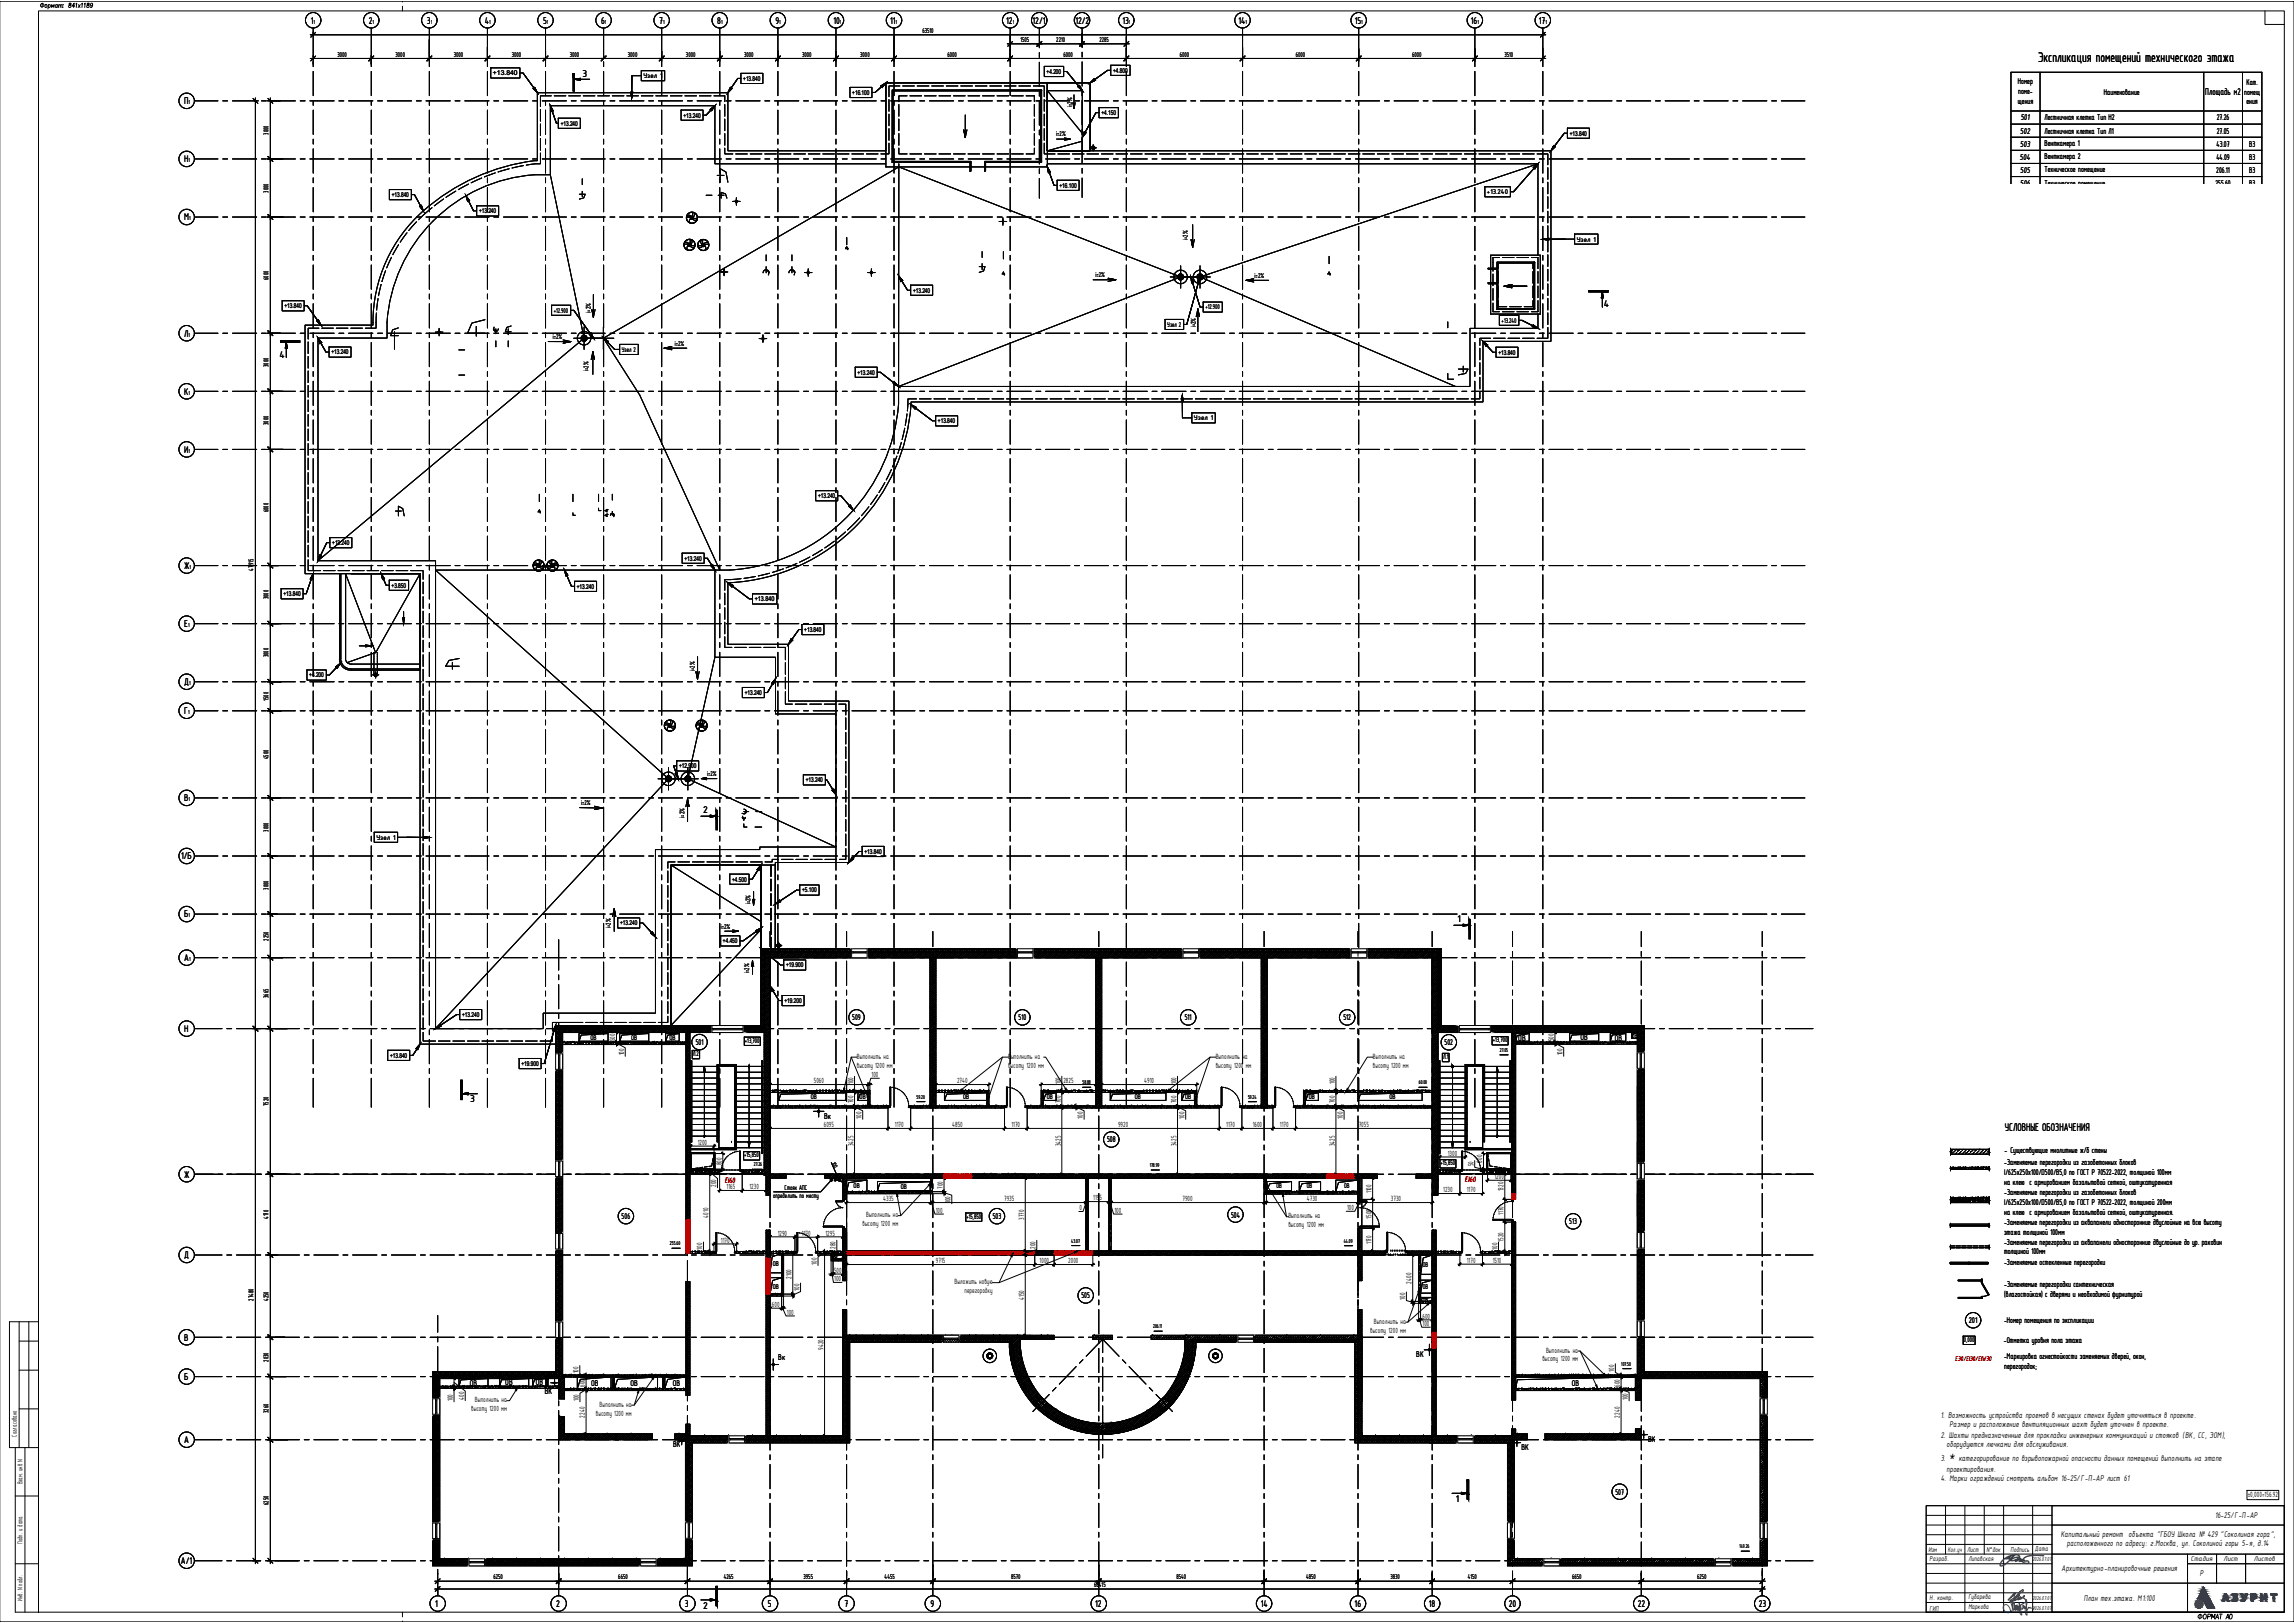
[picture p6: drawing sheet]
<svg xmlns="http://www.w3.org/2000/svg" width="1189mm" height="841mm" viewBox="0 0 1189 841" stroke-linecap="round" stroke-linejoin="round" font-family="sans-serif">
<defs><g id="words">
<text font-size="7.9" x="1010" y="757">*</text>
<text font-size="7.8" x="1056" y="32">Экспликация помещений технического этажа</text>
<text font-size="6.2" x="1039" y="586">УСЛОВНЫЕ ОБОЗНАЧЕНИЯ</text>
<g font-size="5.4">
<text x="161" y="12">1</text>
<text x="191" y="12">2</text>
<text x="221" y="12">3</text>
<text x="251" y="12">4</text>
<text x="281" y="12">5</text>
<text x="312" y="12">6</text>
<text x="342" y="12">7</text>
<text x="372" y="12">8</text>
<text x="402" y="12">9</text>
<text x="432" y="12">10</text>
<text x="461" y="12">11</text>
<text x="521" y="12">12</text>
<text x="535" y="12">12/1</text>
<text x="557" y="12">12/2</text>
<text x="582" y="12">13</text>
<text x="642" y="12">14</text>
<text x="702" y="12">15</text>
<text x="762" y="12">16</text>
<text x="798" y="12">17</text>
<text x="302" y="40">3</text>
<text x="1143" y="49">Площадь м2</text>
<text x="95" y="54">П</text>
<text x="95" y="84">Н</text>
<text x="95" y="114">М</text>
<text x="831" y="159">4</text>
<text x="95" y="174">Л</text>
<text x="145" y="185">4</text>
<text x="95" y="204">К</text>
<text x="95" y="235">И</text>
<text x="95" y="295">Ж</text>
<text x="95" y="325">Е</text>
<text x="95" y="355">Д</text>
<text x="95" y="370">Г</text>
<text x="95" y="415">В</text>
<text x="364" y="421">2</text>
<text x="94" y="445">1/Б</text>
<text x="95" y="475">Б</text>
<text x="755" y="478">1</text>
<text x="95" y="498">А</text>
<text x="95" y="535">Н</text>
<text x="244" y="571">3</text>
<text x="95" y="610">Ж</text>
<text x="95" y="652">Д</text>
<text x="95" y="695">В</text>
<text x="95" y="715">Б</text>
<text x="95" y="748">А</text>
<text x="754" y="778">1</text>
<text x="94" y="811">А/1</text>
<text x="226" y="833">1</text>
<text x="288" y="833">2</text>
<text x="355" y="833">3</text>
<text x="364" y="834">2</text>
<text x="398" y="833">5</text>
<text x="438" y="833">7</text>
<text x="482" y="833">9</text>
<text x="568" y="833">12</text>
<text x="653" y="833">14</text>
<text x="702" y="833">16</text>
<text x="740" y="833">18</text>
<text x="782" y="833">20</text>
<text x="849" y="833">22</text>
<text x="911" y="833">23</text>
</g>
<g font-size="4.7">
<text x="1046" y="44">Номер</text>
<text x="1164" y="44">Кат.</text>
<text x="1046" y="54">щения</text>
<text x="1046" y="49">поме-</text>
<text x="1090" y="49">Наименование</text>
<text x="1163" y="49">помещ</text>
<text x="1164" y="54">ения</text>
<text x="1047" y="62">501</text>
<text x="1060" y="62">Лестничная клетка Тип Н2</text>
<text x="1149" y="62">27.26</text>
<text x="1047" y="69">502</text>
<text x="1060" y="69">Лестничная клетка Тип Л1</text>
<text x="1149" y="69">27.05</text>
<text x="1047" y="76">503</text>
<text x="1060" y="76">Венткамера 111</text>
<text x="1060" y="76">Венткамера</text>
<text x="1149" y="76">43.07</text>
<text x="1166" y="76">В3</text>
<text x="1047" y="83">504</text>
<text x="1060" y="82">Венткамера 2</text>
<text x="1149" y="83">44.09</text>
<text x="1166" y="83">В3</text>
<text x="1047" y="90">505</text>
<text x="1060" y="89">Техническое помещение</text>
<text x="1149" y="90">206.11</text>
<text x="1166" y="90">В3</text>
<text x="1047" y="96">506</text>
<text x="1060" y="96">Техническое помещение</text>
<text x="1148" y="96">255.60</text>
<text x="1166" y="96">В3</text>
<text x="442" y="529">509</text>
<text x="528" y="529">510</text>
<text x="614" y="529">511</text>
<text x="696" y="529">512</text>
<text x="787" y="539">ОВ</text>
<text x="819" y="539">ОВ</text>
<text x="837" y="539">ОВ</text>
<text x="361" y="542">501</text>
<text x="749" y="542">502</text>
<text x="427" y="580">Вк</text>
<text x="574" y="592">508</text>
<text x="1039" y="598">- Существующие мнолитные ж/б стены</text>
<text x="1039" y="604">-Заменяемые перегородки из газобетонных блоков</text>
<text x="1039" y="609">I/625х250х100/D500/B5,0 по ГОСТ Р 70522-2022, толщиной 100мм</text>
<text x="1039" y="614">на клею с армированием базальтовой сеткой, оштукатуренная</text>
<text x="1039" y="619">-Заменяемые перегородки из газобетонных блоков</text>
<text x="1039" y="624">I/625х250х100/D500/B5,0 по ГОСТ Р 70522-2022, толщиной 200мм</text>
<text x="1039" y="629">на клею с армированием базальтовой сеткой, оштукатуренная.</text>
<text x="322" y="632">506</text>
<text x="514" y="632">503</text>
<text x="638" y="631">504</text>
<text x="813" y="634">513</text>
<text x="1039" y="635">-Заменяемые перегородки из аквапанели односторонние двуслойные на всю высоту</text>
<text x="1039" y="640">этажа толщиной 100мм</text>
<text x="1039" y="645">-Заменяемые перегородки из аквапанели односторонние двуслойные до ур. раковин</text>
<text x="1039" y="650">толщиной 100мм</text>
<text x="1039" y="656">-Заменяемые остекленные перегородки</text>
<text x="1039" y="667">-Заменяемые перегородки сантехническая</text>
<text x="560" y="673">505</text>
<text x="1039" y="672">(влагостойкая) с дверями и необходимой фурнитурой</text>
<text x="1020" y="686">201</text>
<text x="1039" y="685">-Номер помещения по экспликации</text>
<text x="1038" y="696">-Отметка уровня пола этажа</text>
<text x="403" y="705">Вк</text>
<text x="734" y="703">ВК</text>
<text x="1039" y="704">-Маркировка огнестойкости заменяемых дверей, окон,</text>
<text x="1039" y="709">перегородок;</text>
<text x="244" y="718">ОВ</text>
<text x="262" y="718">ОВ</text>
<text x="278" y="718">ОВ</text>
<text x="306" y="718">ОВ</text>
<text x="327" y="718">ОВ</text>
<text x="349" y="718">ОВ</text>
<text x="815" y="718">ОВ</text>
<text x="282" y="723">ВК</text>
<text x="1006" y="735">1. Возможность устройства проемов в несущих стенах будет уточняться в проекте.</text>
<text x="1010" y="740">Размер и расположение вентиляционных шахт будет уточнен в проекте.</text>
<text x="854" y="747">ВК</text>
<text x="1006" y="745">2. Шахты предназначенные для прокладки инженерных коммуникаций и стояков (ВК, СС, ЭОМ),</text>
<text x="1009" y="750">оборудуются лючками для обслуживания.</text>
<text x="349" y="750">ВК</text>
<text x="788" y="751">ВК</text>
<text x="1006" y="757">3.</text>
<text x="1015" y="757">категорирование по взрывопожарной опасности данных помещений выполнить на этапе</text>
<text x="1006" y="768">4. Марки ограждений смотреть альбом 16-25/Г-П-АР лист 61</text>
<text x="1009" y="763">проектирования.</text>
<text x="837" y="774">507</text>
<text x="1148" y="787">16-25/Г-П-АР</text>
<text x="1068" y="796">Капитальный ремонт объекта &quot;ГБОУ Школа № 429 &quot;Соколиная гора&quot;,</text>
<text x="1071" y="801">расположенного по адресу: г.Москва, ул. Соколиной горы 5-я, д.14</text>
<text x="1068" y="814">Архитектурно-планировочные решения</text>
<text x="1140" y="817">Р</text>
<text x="1080" y="829">План тех.этажа. М1:100</text>
</g>
<g font-size="4.4" fill="#db0000">
<text x="376" y="613">EI60</text>
<text x="759" y="612">EI60</text>
</g>
<text font-size="4.3" x="1165" y="776">±0,000=156.92</text>
<g font-size="4.2">
<text x="319" y="540" transform="rotate(-90 319 540)">500</text>
<text x="805" y="540" transform="rotate(-90 805 540)">500</text>
<text x="323" y="547" transform="rotate(-90 323 547)">100</text>
<text x="444" y="549">Выполнить на</text>
<text x="522" y="549">Выполнить на</text>
<text x="630" y="549">Выполнить на</text>
<text x="712" y="549">Выполнить на</text>
<text x="810" y="547" transform="rotate(-90 810 547)">100</text>
<text x="444" y="553">высоту 1200 мм</text>
<text x="522" y="553">высоту 1200 мм</text>
<text x="630" y="553">высоту 1200 мм</text>
<text x="712" y="553">высоту 1200 мм</text>
<text x="422" y="561">5060</text>
<text x="442" y="562" transform="rotate(-90 442 562)">100</text>
<text x="452" y="558">100</text>
<text x="496" y="561">2740</text>
<text x="550" y="562" transform="rotate(-90 550 562)">100</text>
<text x="551" y="561">2825</text>
<text x="593" y="561">4910</text>
<text x="610" y="562" transform="rotate(-90 610 562)">100</text>
<text x="692" y="562" transform="rotate(-90 692 562)">100</text>
<text x="442" y="572" transform="rotate(-90 442 572)">700</text>
<text x="550" y="572" transform="rotate(-90 550 572)">700</text>
<text x="610" y="572" transform="rotate(-90 610 572)">700</text>
<text x="692" y="572" transform="rotate(-90 692 572)">700</text>
<text x="447" y="580" transform="rotate(-90 447 580)">100</text>
<text x="561" y="580" transform="rotate(-90 561 580)">100</text>
<text x="614" y="580" transform="rotate(-90 614 580)">100</text>
<text x="696" y="580" transform="rotate(-90 696 580)">100</text>
<text x="427" y="584">6095</text>
<text x="464" y="584">1170</text>
<text x="494" y="584">4850</text>
<text x="524" y="584">1170</text>
<text x="579" y="584">9920</text>
<text x="635" y="584">1170</text>
<text x="649" y="584">1600</text>
<text x="663" y="584">1170</text>
<text x="704" y="584">7055</text>
<text x="362" y="593">1200</text>
<text x="442" y="594" transform="rotate(-90 442 594)">3425</text>
<text x="550" y="594" transform="rotate(-90 550 594)">3425</text>
<text x="610" y="594" transform="rotate(-90 610 594)">3425</text>
<text x="692" y="594" transform="rotate(-90 692 594)">3425</text>
<text x="750" y="599">1300</text>
<text x="374" y="604" transform="rotate(-90 374 604)">800</text>
<text x="764" y="604" transform="rotate(-90 764 604)">50</text>
<text x="768" y="602" transform="rotate(-90 768 602)">800</text>
<text x="774" y="611">1200</text>
<text x="371" y="615" transform="rotate(-90 371 615)">200</text>
<text x="377" y="616">1165</text>
<text x="388" y="616">1230</text>
<text x="489" y="616" transform="rotate(-90 489 616)">700</text>
<text x="748" y="618">1230</text>
<text x="760" y="618">1170</text>
<text x="779" y="617" transform="rotate(-90 779 617)">1320</text>
<text x="458" y="623">4335</text>
<text x="493" y="623" transform="rotate(-90 493 623)">100</text>
<text x="520" y="623">7935</text>
<text x="567" y="622">1195</text>
<text x="613" y="623">7900</text>
<text x="677" y="623">4730</text>
<text x="711" y="618" transform="rotate(-90 711 618)">1100</text>
<text x="721" y="623">3730</text>
<text x="485" y="629">100</text>
<text x="560" y="627">0</text>
<text x="578" y="629">100</text>
<text x="698" y="627">100</text>
<text x="779" y="630" transform="rotate(-90 779 630)">1170</text>
<text x="367" y="631" transform="rotate(-90 367 631)">4010</text>
<text x="447" y="635">высоту 1200 мм</text>
<text x="449" y="631">Выполнить на</text>
<text x="531" y="632" transform="rotate(-90 531 632)">3770</text>
<text x="668" y="631">Выполнить на</text>
<text x="668" y="636">высоту 1200 мм</text>
<text x="711" y="632" transform="rotate(-90 711 632)">1500</text>
<text x="403" y="640">1290</text>
<text x="416" y="641">1170</text>
<text x="428" y="640">1295</text>
<text x="364" y="648" transform="rotate(-90 364 648)">100</text>
<text x="374" y="644">1170</text>
<text x="433" y="647" transform="rotate(-90 433 647)">280</text>
<text x="537" y="647" transform="rotate(-90 537 647)">200</text>
<text x="711" y="645" transform="rotate(-90 711 645)">1170</text>
<text x="776" y="648" transform="rotate(-90 776 648)">100</text>
<text x="779" y="643" transform="rotate(-90 779 643)">1520</text>
<text x="423" y="655" transform="rotate(-90 423 655)">100</text>
<text x="432" y="660">500</text>
<text x="485" y="655">9715</text>
<text x="539" y="655">1000</text>
<text x="554" y="655">2000</text>
<text x="760" y="654">1170</text>
<text x="774" y="654">1510</text>
<text x="410" y="663" transform="rotate(-90 410 663)">2100</text>
<text x="432" y="664">100</text>
<text x="495" y="665">Выложить новую</text>
<text x="732" y="665" transform="rotate(-90 732 665)">2400</text>
<text x="414" y="669" transform="rotate(-90 414 669)">100</text>
<text x="500" y="670">перегородку</text>
<text x="400" y="677">600</text>
<text x="531" y="674" transform="rotate(-90 531 674)">4150</text>
<text x="728" y="674" transform="rotate(-90 728 674)">100</text>
<text x="408" y="681">100</text>
<text x="737" y="683">600</text>
<text x="712" y="686">Выполнить на</text>
<text x="737" y="687">100</text>
<text x="710" y="691">высоту 1200 мм</text>
<text x="427" y="700" transform="rotate(-90 427 700)">9420</text>
<text x="801" y="701">Выполнить на</text>
<text x="799" y="706">высоту 1200 мм</text>
<text x="300" y="712" transform="rotate(-90 300 712)">100</text>
<text x="837" y="711" transform="rotate(-90 837 711)">100</text>
<text x="303" y="719" transform="rotate(-90 303 719)">600</text>
<text x="840" y="719" transform="rotate(-90 840 719)">600</text>
<text x="235" y="726" transform="rotate(-90 235 726)">100</text>
<text x="241" y="725" transform="rotate(-90 241 725)">400</text>
<text x="844" y="725" transform="rotate(-90 844 725)">100</text>
<text x="244" y="731">высоту 1200 мм</text>
<text x="246" y="727">Выполнить на</text>
<text x="300" y="726" transform="rotate(-90 300 726)">100</text>
<text x="311" y="729">Выполнить на</text>
<text x="303" y="735" transform="rotate(-90 303 735)">2240</text>
<text x="309" y="734">высоту 1200 мм</text>
<text x="840" y="735" transform="rotate(-90 840 735)">2240</text>
</g>
<g font-size="3.9">
<text x="478" y="17">63510</text>
<text x="529" y="22">1505</text>
<text x="547" y="22">2210</text>
<text x="570" y="22">2285</text>
<text x="175" y="29">3000</text>
<text x="205" y="29">3000</text>
<text x="235" y="29">3000</text>
<text x="265" y="29">3000</text>
<text x="295" y="29">3000</text>
<text x="325" y="29">3000</text>
<text x="356" y="29">3000</text>
<text x="386" y="29">3000</text>
<text x="416" y="29">3000</text>
<text x="446" y="29">3000</text>
<text x="491" y="29">6000</text>
<text x="551" y="29">6000</text>
<text x="611" y="29">6000</text>
<text x="672" y="29">6000</text>
<text x="732" y="29">6000</text>
<text x="780" y="29">3510</text>
<text x="333" y="40">Узел 111</text>
<text x="333" y="40">Узел</text>
<text x="556" y="55" transform="rotate(-90 556 55)">i=2%</text>
<text x="139" y="70" transform="rotate(-90 139 70)">3000</text>
<text x="547" y="70">i=2%</text>
<text x="139" y="100" transform="rotate(-90 139 100)">3000</text>
<text x="771" y="101">+13.240</text>
<text x="616" y="124" transform="rotate(-90 616 124)">i=2%</text>
<text x="817" y="125">Узел 111</text>
<text x="817" y="125">Узел</text>
<text x="568" y="144">i=2%</text>
<text x="139" y="145" transform="rotate(-90 139 145)">6000</text>
<text x="650" y="144">i=2%</text>
<text x="625" y="160">+12.900</text>
<text x="287" y="162">+12.900</text>
<text x="306" y="162" transform="rotate(-90 306 162)">i=2%</text>
<text x="778" y="167">+13.240</text>
<text x="605" y="169">Узел 2</text>
<text x="620" y="170" transform="rotate(-90 620 170)">i=2%</text>
<text x="286" y="176">i=2%</text>
<text x="350" y="179">i=2%</text>
<text x="322" y="182">Узел 2</text>
<text x="139" y="190" transform="rotate(-90 139 190)">3000</text>
<text x="305" y="192" transform="rotate(-90 305 192)">i=2%</text>
<text x="139" y="220" transform="rotate(-90 139 220)">3000</text>
<text x="619" y="218">Узел 111</text>
<text x="619" y="218">Узел</text>
<text x="139" y="265" transform="rotate(-90 139 265)">6000</text>
<text x="131" y="296" transform="rotate(-90 131 296)">47915</text>
<text x="139" y="311" transform="rotate(-90 139 311)">3000</text>
<text x="139" y="341" transform="rotate(-90 139 341)">3000</text>
<text x="360" y="348" transform="rotate(-90 360 348)">i=2%</text>
<text x="139" y="363" transform="rotate(-90 139 363)">1500</text>
<text x="139" y="393" transform="rotate(-90 139 393)">4500</text>
<text x="366" y="402">i=2%</text>
<text x="301" y="417">i=2%</text>
<text x="355" y="424" transform="rotate(-90 355 424)">i=2%</text>
<text x="139" y="431" transform="rotate(-90 139 431)">3000</text>
<text x="195" y="435">Узел 111</text>
<text x="195" y="435">Узел</text>
<text x="139" y="461" transform="rotate(-90 139 461)">3000</text>
<text x="389" y="469" transform="rotate(-90 389 469)">i=2%</text>
<text x="317" y="481" transform="rotate(-90 317 481)">i=2%</text>
<text x="374" y="481">i=2%</text>
<text x="139" y="487" transform="rotate(-90 139 487)">2250</text>
<text x="388" y="504" transform="rotate(-90 388 504)">i=2%</text>
<text x="139" y="517" transform="rotate(-90 139 517)">3665</text>
<text x="306" y="539">ОВ</text>
<text x="327" y="539">ОВ</text>
<text x="347" y="539">ОВ</text>
<text x="846" y="538">ОВ</text>
<text x="386" y="540">+13,700</text>
<text x="774" y="540">+13,700</text>
<text x="359" y="547">Л.2</text>
<text x="748" y="549">Л.1</text>
<text x="420" y="570">ОВ</text>
<text x="445" y="570">ОВ</text>
<text x="499" y="570">ОВ</text>
<text x="542" y="570">ОВ</text>
<text x="588" y="570">ОВ</text>
<text x="614" y="570">ОВ</text>
<text x="678" y="570">ОВ</text>
<text x="720" y="570">ОВ</text>
<text x="139" y="573" transform="rotate(-90 139 573)">7520</text>
<text x="386" y="600">+15,850</text>
<text x="747" y="604">+15,850</text>
<text x="407" y="617">Стояк АПС</text>
<text x="442" y="616">ОВ</text>
<text x="467" y="616">ОВ</text>
<text x="662" y="616">ОВ</text>
<text x="677" y="616">ОВ</text>
<text x="697" y="616">ОВ</text>
<text x="401" y="621">определить по месту</text>
<text x="139" y="632" transform="rotate(-90 139 632)">4170</text>
<text x="501" y="632">+15,850</text>
<text x="400" y="656">ОВ</text>
<text x="737" y="657">ОВ</text>
<text x="400" y="668">ОВ</text>
<text x="737" y="668">ОВ</text>
<text x="131" y="674" transform="rotate(-90 131 674)">27480</text>
<text x="139" y="674" transform="rotate(-90 139 674)">4250</text>
<text x="737" y="675">ОВ</text>
<text x="1018" y="695">0,000</text>
<text x="139" y="706" transform="rotate(-90 139 706)">2030</text>
<text x="139" y="732" transform="rotate(-90 139 732)">3260</text>
<text x="9" y="744" transform="rotate(-90 9 744)">Согласовано</text>
<text x="12" y="769" transform="rotate(-90 12 769)">Взам. инв N</text>
<text x="139" y="780" transform="rotate(-90 139 780)">6250</text>
<text x="12" y="800" transform="rotate(-90 12 800)">Подп. и дата</text>
<text x="1055" y="804">Дата</text>
<text x="999" y="804">Изм</text>
<text x="1000" y="809">Разраб.</text>
<text x="1009" y="804">Кол.уч</text>
<text x="1019" y="804">Лист</text>
<text x="1020" y="809">Липавская</text>
<text x="1029" y="804">N°док</text>
<text x="1042" y="804">Подпись</text>
<text x="1135" y="809">Стадия</text>
<text x="1152" y="809">Лист</text>
<text x="1168" y="809">Листов</text>
<text x="256" y="818">6250</text>
<text x="320" y="818">6650</text>
<text x="375" y="818">4265</text>
<text x="416" y="818">3955</text>
<text x="458" y="818">4455</text>
<text x="524" y="818">8570</text>
<text x="610" y="818">8540</text>
<text x="677" y="818">4850</text>
<text x="721" y="818">3830</text>
<text x="761" y="818">4150</text>
<text x="815" y="818">6650</text>
<text x="879" y="818">6250</text>
<text x="567" y="822">68415</text>
<text x="12" y="830" transform="rotate(-90 12 830)">Инв. N подл.</text>
<text x="1000" y="829">Н. контр.</text>
<text x="1020" y="834">Маркова</text>
<text x="1020" y="829">Губарева</text>
<text x="1000" y="835">ГИП</text>
</g>
<text font-size="3.9" fill="#db0000" x="1013" y="705">E30/EI30/EIW30</text>
<g font-size="3.5">
<text x="255" y="39">+13.840</text>
<text x="385" y="42">+13.840</text>
<text x="542" y="38">+4.200</text>
<text x="577" y="38">+4.800</text>
<text x="442" y="49">+16.100</text>
<text x="571" y="60">+4.150</text>
<text x="291" y="65">+13.240</text>
<text x="354" y="61">+13.240</text>
<text x="814" y="70">+13.840</text>
<text x="549" y="97">+16.100</text>
<text x="203" y="102">+13.840</text>
<text x="248" y="111">+13.240</text>
<text x="473" y="152">+13.240</text>
<text x="147" y="160">+13.840</text>
<text x="172" y="184">+13.240</text>
<text x="777" y="184">+13.840</text>
<text x="444" y="194">+13.240</text>
<text x="486" y="219">+13.840</text>
<text x="424" y="258">+13.240</text>
<text x="172" y="282">+13.240</text>
<text x="355" y="290">+13.240</text>
<text x="203" y="305">+3.850</text>
<text x="299" y="305">+13.240</text>
<text x="147" y="309">+13.840</text>
<text x="391" y="312">+13.840</text>
<text x="417" y="327">+13.840</text>
<text x="160" y="351">+4.200</text>
<text x="386" y="360">+13.240</text>
<text x="352" y="398">+12.900</text>
<text x="418" y="405">+13.240</text>
<text x="448" y="442">+13.840</text>
<text x="379" y="457">+4.500</text>
<text x="416" y="462">+5.100</text>
<text x="321" y="480">+13.240</text>
<text x="375" y="489">+4.450</text>
<text x="407" y="501">+19.900</text>
<text x="407" y="520">+19.200</text>
<text x="239" y="527">+13.240</text>
<text x="202" y="548">+13.840</text>
<text x="270" y="552">+19.900</text>
</g>
<g font-size="3.1">
<text x="162" y="12">1</text>
<text x="193" y="12">1</text>
<text x="223" y="12">1</text>
<text x="254" y="12">1</text>
<text x="283" y="12">1</text>
<text x="313" y="12">1</text>
<text x="344" y="12">1</text>
<text x="374" y="12">1</text>
<text x="404" y="12">1</text>
<text x="435" y="12">1</text>
<text x="464" y="12">1</text>
<text x="525" y="12">1</text>
<text x="585" y="12">1</text>
<text x="646" y="12">1</text>
<text x="705" y="12">1</text>
<text x="766" y="12">1</text>
<text x="801" y="12">1</text>
<text x="98" y="54">1</text>
<text x="98" y="84">1</text>
<text x="98" y="114">1</text>
<text x="98" y="174">1</text>
<text x="98" y="204">1</text>
<text x="98" y="235">1</text>
<text x="98" y="295">1</text>
<text x="97" y="325">1</text>
<text x="98" y="355">1</text>
<text x="97" y="370">1</text>
<text x="98" y="415">1</text>
<text x="98" y="475">1</text>
<text x="98" y="498">1</text>
<text x="777" y="545">27.05</text>
<text x="561" y="562">58.88</text>
<text x="735" y="562">60.00</text>
<text x="475" y="569">59.20</text>
<text x="647" y="569">59.24</text>
<text x="391" y="604">27.26</text>
<text x="596" y="605">178.99</text>
<text x="347" y="645">255.60</text>
<text x="555" y="644">43.07</text>
<text x="696" y="644">44.09</text>
<text x="598" y="688">206.11</text>
<text x="840" y="708">107.50</text>
<text x="901" y="802">149.26</text>
<text x="1053" y="809">2026.07.07</text>
<text x="1053" y="829">2026.07.07</text>
<text x="1053" y="834">2026.07.07</text>
</g>
<text font-size="2.8" x="431" y="602" transform="rotate(66 431 602)">100</text>
</g></defs>
<g fill="none" stroke="#000" stroke-width=".52">
<path d="M395 499l1 1M395 498l1 1M395 496l1 2M395 495l1 2M395 494l1 1M395 493l1 1M395 492l1 1M395 492h.1M396 493l-1 2M396 495l-1 1M396 496l-1 1M396 497l-1 2"/>
<path d="M396 498l-1 2M396 500l-1 1M396 492l2 1M396 492l-1 2M397 492l2 1M398 492l-2 1M399 492l1 1M399 492l-2 1M400 492l1 1M400 492l-1 1M401 492l2 1M401 492l-1 1"/>
<path d="M402 492l2 1M403 492l-2 1M404 492l1 1M404 492l-2 1M405 492l1 1M405 492l-1 1M406 492l2 1M406 492l-1 1M407 492l2 1M408 492l-2 1M409 492l1 1M409 492l-2 1"/>
<path d="M410 492l1 1M410 492l-1 1M411 492l2 1M411 492l-1 1M412 492l2 1M413 492l-2 1M414 492l1 1M414 492l-2 1M415 492l1 1M415 492l-1 1M416 492l2 1M416 492l-1 1"/>
<path d="M417 492l2 1M418 492l-2 1M418 492l2 1M419 492l-2 1M420 492l1 1M420 492l-2 1M421 492l1 1M421 492l-1 1M422 492l2 1M422 492l-1 1M423 492l2 1M424 492l-2 1"/>
<path d="M425 492l1 1M425 492l-2 1M426 492l1 1M426 492l-1 1M427 492l2 1M427 492l-1 1M428 492l2 1M429 492l-2 1M430 492l1 1M430 492l-2 1M431 492l1 1M431 492l-1 1"/>
<path d="M432 492l2 1M432 492l-1 1M433 492l2 1M434 492l-2 1M435 492l1 1M435 492l-2 1M436 492l1 1M436 492l-1 1M437 492l2 1M437 492l-1 1M438 492l2 1M439 492l-2 1"/>
<path d="M440 492l1 1M440 492l-2 1M441 492l1 1M441 492l-1 1M442 492l2 1M442 492l-1 1M443 492l2 1M444 492l-2 1M445 492l1 1M445 492l-2 1M446 492l1 1M446 492l-1 1"/>
<path d="M447 492l2 1M447 492l-1 1M448 492l2 1M449 492l-2 1M450 492l1 1M450 492l-2 1M451 492l1 1M451 492l-1 1M452 492l2 1M452 492l-1 1M453 492l2 1M454 492l-2 1"/>
<path d="M455 492l1 1M455 492l-2 1M456 492l1 1M456 492l-2 1M457 492l1 1M457 492l-1 1M458 492l2 1M458 492l-1 1M459 492l2 1M460 492l-2 1M461 492l1 1M461 492l-2 1"/>
<path d="M462 492l1 1M462 492l-1 1M463 492l2 1M463 492l-1 1M464 492l2 1M465 492l-2 1M466 492l1 1M466 492l-2 1M467 492l1 1M467 492l-1 1M468 492l2 1M468 492l-1 1"/>
<path d="M469 492l2 1M470 492l-2 1M471 492l1 1M471 492l-2 1M472 492l1 1M472 492l-1 1M473 492l2 1M473 492l-1 1M474 492l2 1M475 492l-2 1M476 492l1 1M476 492l-2 1"/>
<path d="M477 492l1 1M477 492l-1 1M478 492l2 1M478 492l-1 1M479 492l2 1M480 492l-2 1M481 492l1 1M481 492l-2 1M482 492l1 1M482 492l-1 1M483 492l2 1M483 492l-1 1"/>
<path d="M484 492l2 1M485 492l-2 1M486 492l1 1M486 492l-2 1M487 492l1 1M487 492l-1 1M488 492l2 1M488 492l-1 1M489 492l2 1M490 492l-2 1M491 492l1 1M491 492l-2 1"/>
<path d="M492 492l1 1M492 492l-1 1M493 492l1 1M493 492l-1 1M494 492l2 1M494 492l-1 1M495 492l2 1M496 492l-2 1M497 492l1 1M497 492l-2 1M498 492l1 1M498 492l-1 1"/>
<path d="M499 492l2 1M499 492l-1 1M500 492l2 1M501 492l-2 1M502 492l1 1M502 492l-2 1M503 492l1 1M503 492l-1 1M504 492l2 1M504 492l-1 1M505 492l2 1M506 492l-2 1"/>
<path d="M507 492l1 1M507 492l-2 1M508 492l1 1M508 492l-1 1M509 492l2 1M509 492l-1 1M510 492l2 1M511 492l-2 1M512 492l1 1M512 492l-2 1M513 492l1 1M513 492l-1 1"/>
<path d="M514 492l2 1M514 492l-1 1M515 492l2 1M516 492l-2 1M517 492l1 1M517 492l-2 1M518 492l1 1M518 492l-1 1M519 492l2 1M519 492l-1 1M520 492l2 1M521 492l-2 1"/>
<path d="M522 492l1 1M522 492l-2 1M523 492l1 1M523 492l-1 1M524 492l2 1M524 492l-1 1M525 492l2 1M526 492l-2 1M527 492l1 1M527 492l-2 1M528 492l1 1M528 492l-1 1"/>
<path d="M529 492l1 1M529 492l-1 1M530 492l2 1M530 492l-1 1M531 492l2 1M532 492l-2 1M533 492l1 1M533 492l-2 1M534 492l1 1M534 492l-1 1M535 492l2 1M535 492l-1 1"/>
<path d="M536 492l2 1M537 492l-2 1M538 492l1 1M538 492l-2 1M539 492l1 1M539 492l-1 1M540 492l2 1M540 492l-1 1M541 492l2 1M542 492l-2 1M543 492l1 1M543 492l-2 1"/>
<path d="M544 492l1 1M544 492l-1 1M545 492l2 1M545 492l-1 1M546 492l2 1M547 492l-2 1M548 492l1 1M548 492l-2 1M549 492l1 1M549 492l-1 1M550 492l2 1M550 492l-1 1"/>
<path d="M551 492l2 1M552 492l-2 1M553 492l1 1M553 492l-2 1M554 492l1 1M554 492l-1 1M555 492l2 1M555 492l-1 1M556 492l2 1M557 492l-2 1M558 492l1 1M558 492l-2 1"/>
<path d="M559 492l1 1M559 492l-1 1M560 492l2 1M560 492l-1 1M561 492l2 1M562 492l-2 1M563 492l1 1M563 492l-2 1M564 492l1 1M564 492l-1 1M565 492l1 1M565 492l-1 1"/>
<path d="M566 492l2 1M566 492l-1 1M567 492l2 1M568 492l-2 1M569 492l1 1M569 492l-2 1M570 492l1 1M570 492l-1 1M571 492l2 1M571 492l-1 1M572 492l2 1M573 492l-2 1"/>
<path d="M574 492l1 1M574 492l-2 1M575 492l1 1M575 492l-1 1M576 492l2 1M576 492l-1 1M577 492l2 1M578 492l-2 1M579 492l1 1M579 492l-2 1M580 492l1 1M580 492l-1 1"/>
<path d="M581 492l2 1M581 492l-1 1M582 492l2 1M583 492l-2 1M584 492l1 1M584 492l-2 1M585 492l1 1M585 492l-1 1M586 492l2 1M586 492l-1 1M587 492l2 1M588 492l-2 1"/>
<path d="M589 492l1 1M589 492l-2 1M590 492l1 1M590 492l-1 1M591 492l2 1M591 492l-1 1M592 492l2 1M593 492l-2 1M594 492l1 1M594 492l-2 1M595 492l1 1M595 492l-1 1"/>
<path d="M596 492l2 1M596 492l-1 1M597 492l2 1M598 492l-2 1M599 492l1 1M599 492l-2 1M600 492l1 1M600 492l-1 1M601 492l2 1M601 492l-1 1M602 492l2 1M603 492l-2 1"/>
<path d="M603 492l2 1M604 492l-2 1M605 492l1 1M605 492l-2 1M606 492l1 1M606 492l-1 1M607 492l2 1M607 492l-1 1M608 492l2 1M609 492l-2 1M610 492l1 1M610 492l-2 1"/>
<path d="M611 492l1 1M611 492l-1 1M612 492l2 1M612 492l-1 1M613 492l2 1M614 492l-2 1M615 492l1 1M615 492l-2 1M616 492l1 1M616 492l-1 1M617 492l2 1M617 492l-1 1"/>
<path d="M618 492l2 1M619 492l-2 1M620 492l1 1M620 492l-2 1M621 492l1 1M621 492l-1 1M622 492l2 1M622 492l-1 1M623 492l2 1M624 492l-2 1M625 492l1 1M625 492l-2 1"/>
<path d="M626 492l1 1M626 492l-1 1M627 492l2 1M627 492l-1 1M628 492l2 1M629 492l-2 1M630 492l1 1M630 492l-2 1M631 492l1 1M631 492l-1 1M632 492l2 1M632 492l-1 1"/>
<path d="M633 492l2 1M634 492l-2 1M635 492l1 1M635 492l-2 1M636 492l1 1M636 492l-1 1M637 492l2 1M637 492l-1 1M638 492l2 1M639 492l-2 1M640 492l1 1M640 492l-2 1"/>
<path d="M641 492l1 1M641 492l-1 1M642 492l1 1M642 492l-1 1M643 492l2 1M643 492l-1 1M644 492l2 1M645 492l-2 1M646 492l1 1M646 492l-2 1M647 492l1 1M647 492l-1 1"/>
<path d="M648 492l2 1M648 492l-1 1M649 492l2 1M650 492l-2 1M651 492l1 1M651 492l-2 1M652 492l1 1M652 492l-1 1M653 492l2 1M653 492l-1 1M654 492l2 1M655 492l-2 1"/>
<path d="M656 492l1 1M656 492l-2 1M657 492l1 1M657 492l-1 1M658 492l2 1M658 492l-1 1M659 492l2 1M660 492l-2 1M661 492l1 1M661 492l-2 1M662 492l1 1M662 492l-1 1"/>
<path d="M663 492l2 1M663 492l-1 1M664 492l2 1M665 492l-2 1M666 492l1 1M666 492l-2 1M667 492l1 1M667 492l-1 1M668 492l2 1M668 492l-1 1M669 492l2 1M670 492l-2 1"/>
<path d="M671 492l1 1M671 492l-2 1M672 492l1 1M672 492l-1 1M673 492l2 1M673 492l-1 1M674 492l2 1M675 492l-2 1M676 492l1 1M676 492l-2 1M677 492l1 1M677 492l-1 1"/>
<path d="M678 492l1 1M678 492l-1 1M679 492l2 1M679 492l-1 1M680 492l2 1M681 492l-2 1M682 492l1 1M682 492l-2 1M683 492l1 1M683 492l-1 1M684 492l2 1M684 492l-1 1"/>
<path d="M685 492l2 1M686 492l-2 1M687 492l1 1M687 492l-2 1M688 492l1 1M688 492l-1 1M689 492l2 1M689 492l-1 1M690 492l2 1M691 492l-2 1M692 492l1 1M692 492l-2 1"/>
<path d="M693 492l1 1M693 492l-1 1M694 492l2 1M694 492l-1 1M695 492l2 1M696 492l-2 1M697 492l1 1M697 492l-2 1M698 492l1 1M698 492l-1 1M699 492l2 1M699 492l-1 1"/>
<path d="M700 492l2 1M701 492l-2 1M702 492l1 1M702 492l-2 1M703 492l1 1M703 492l-1 1M704 492l2 1M704 492l-1 1M705 492l2 1M706 492l-2 1M707 492l1 1M707 492l-2 1"/>
<path d="M708 492l1 1M708 492l-1 1M709 492l2 1M709 492l-1 1M710 492l2 1M711 492l-2 1M712 492l1 1M712 492l-2 1M713 492l1 1M713 492l-1 1M714 492l2 1M714 492l-1 1"/>
<path d="M715 492l2 1M715 492l-1 1M716 492l2 1M717 492l-2 1M718 492l1 1M718 492l-2 1M719 492l1 1M719 492l-1 1M720 492l2 1M720 492l-1 1M721 492l2 1M722 492l-2 1"/>
<path d="M723 492l1 1M723 492l-2 1M724 492l1 1M724 492l-1 1M725 492l2 1M725 492l-1 1M726 492l2 1M727 492l-2 1M728 492l1 1M728 492l-2 1M729 492l1 1M729 492l-1 1"/>
<path d="M730 492l2 1M730 492l-1 1M731 492l2 1M732 492l-2 1M733 492l1 1M733 492l-2 1M734 492l1 1M734 492l-1 1M735 492l2 1M735 492l-1 1M736 492l2 1M737 492l-2 1"/>
<path d="M738 492l1 1M738 492l-2 1M739 492l1 1M739 492l-1 1M740 492l2 1M740 492l-1 1M741 492l2 1M742 492l-2 1M743 492l1 1M743 492l-2 1M744 492l3 3M744 492l-1 1"/>
<path d="M745 492l2 1M745 499l2 2M745 498l2 2M745 494l2 2M745 492l-1 1M746 492h1M747 492l-2 1M747 493l-2 1M747 494l-2 2 2 1M747 495l-2 2 2 1M747 497l-2 1M747 498l-2 1"/>
<path d="M747 499l-2 1M395 520l1 1M395 519l1 1M395 517l1 2M395 516l1 2M395 515l1 1M395 514l1 1M395 512l1 2M395 511l1 2M395 510l1 2M395 509l1 1M395 508l1 1"/>
<path d="M395 506l1 2M395 505l1 2M395 504l1 1M395 503l1 1M395 501l1 2M395 500l1 2M396 501l-1 1M396 502l-1 2M396 503l-1 2M396 505l-1 1M396 506l-1 1M396 507l-1 1"/>
<path d="M396 508l-1 2M396 509l-1 2M396 511l-1 1M396 512l-1 1M396 513l-1 2M396 514l-1 2M396 516l-1 1M396 517l-1 1M396 518l-1 2M396 519l-1 2M745 518l2 2M745 517l2 1"/>
<path d="M745 516l2 1M745 512l2 1M745 511l2 1M745 509l2 2M745 506l2 1M745 504l2 2M745 503l2 2M745 501l2 1M747 500l-2 2 2 1M747 501l-2 2M747 503l-2 1M747 504l-2 1"/>
<path d="M747 505l-2 2 2 1M747 506l-2 2 2 2M747 508l-2 1M747 509l-2 1M747 510l-2 2M747 511l-2 2 2 2M747 513l-2 1 2 2M747 514l-2 1M747 515l-2 2M747 516l-2 2M747 518l-2 1 2 2M747 519l-2 1 2 2"/>
<path d="M288 535l2 2-2 1M288 536l2 2-2 1M288 539l2 1M288 538l2 1M288 534l2 1M288 533l2 1M288 532l2 1M288 532h.1M289 532l2 1M290 534l-2 2M290 535l-2 2M290 539l-2 1"/>
<path d="M290 532l-2 1M291 533l1-1 1 1M291 532l1 1M291 532l-3 2M292 533l1-1 2 1M294 532l2 1M295 532l-2 1M296 532l1 1M296 532l-2 1M297 533l1-1 2 1M297 532l1 1M297 532l-1 1"/>
<path d="M299 532l2 1M300 532l-2 1M301 532l1 1M301 532l-2 1M302 532l1 1M302 532l-2 1M303 533l1-1 2 1M303 532l2 1M303 532l-1 1M306 532l1 1M306 532l-2 1M307 532l1 1"/>
<path d="M307 532l-2 1M308 532l2 1M308 532l-1 1M309 533l2-1 1 1M309 532l2 1M309 532l-1 1M312 532l1 1M312 532l-2 1M313 532l2 1M313 532l-1 1M314 532l2 1M314 532l-1 1"/>
<path d="M315 533l2-1 1 1M315 532l2 1M316 532l-2 1M318 532l1 1M318 532l-1 1M319 532l2 1M319 532l-1 1M320 532l2 1M321 532l-2 1M322 533l1-1 1 1M322 532l1 1M322 532l-2 1"/>
<path d="M324 532l2 1M324 532l-1 1M325 532l2 1M326 532l-2 1M327 533l1-1 1 1M327 532l1 1M327 532l-2 1M329 532l2 1M329 532l-1 1M330 532l2 1M331 532l-2 1M332 532l1 1"/>
<path d="M332 532l-2 1M333 533l1-1 2 1M333 532l1 1M333 532l-1 1M335 532l2 1M336 532l-2 1M337 532l1 1M337 532l-2 1M338 532l1 1M338 532l-2 1M339 533l1-1 2 1M339 532l2 1"/>
<path d="M339 532l-1 1M342 532l1 1M342 532l-2 1M343 532l1 1M343 532l-2 1M344 532l2 1M344 532l-1 1M345 533l2-1 1 1M345 532l2 1M345 532l-1 1M348 532l1 1M348 532l-2 1"/>
<path d="M349 532l2 1M349 532l-1 1M350 532l2 1M350 532l-1 1M351 533l2-1 1 1M351 532l2 1M352 532l-2 1M354 532l1 1M354 532l-1 1M355 532l2 1M355 532l-1 1M356 533l2-1 1 1"/>
<path d="M356 532l2 1M357 532l-2 1M359 532l1 1M359 532l-1 1M360 532l2 1M360 532l-1 1M361 532l2 1M362 532l-2 1M363 533l1-1 1 1M363 532l1 1M363 532l-2 1M365 532l2 1"/>
<path d="M365 532l-1 1M366 532l2 1M367 532l-2 1M368 532l1 1M368 532l-2 1M369 533l1-1 2 1M369 532l1 1M369 532l-1 1M371 532l2 1M372 532l-2 1M373 532l1 1M373 532l-2 1"/>
<path d="M374 532l1 1M374 532l-2 1M375 533l1-1 2 1M375 532l2 1M375 532l-1 1M378 532l1 1M378 532l-2 1M379 532l1 1M379 532l-2 1M380 532l2 1M380 532l-1 1M381 533l2-1 1 1"/>
<path d="M381 532l2 1M381 532l-1 1M384 532l1 1M384 532l-2 1M385 532l2 1M385 532l-1 1M386 532l2 1M386 532l-1 1M387 533l2-1 1 1M387 532l2 1M388 532l-2 1M390 532l1 1"/>
<path d="M390 532l-1 1M391 532l2 1M391 532l-1 1M392 533l2-1 1 1M392 532l2 1M393 532l-2 1M395 531l1 2M395 530l1 1M395 529l1 1M395 527l1 2M395 526l1 2M395 525l1 1"/>
<path d="M395 524l1 1M395 522l1 2M395 521l1 2M396 521l-1 1M396 522l-1 1M396 523l-1 2M396 524l-1 2M396 526l-1 1M396 527l-1 1M396 528l-1 2M396 529l-1 2M396 531l-2 2"/>
<path d="M396 532l-1 1M745 533h.1M745 530l3 3M745 529l2 2M745 528l2 1M745 524l2 2M745 523l2 1M745 522l2 1M747 520l-2 2M747 521l-2 2M747 523l-2 1M747 524l-2 1 2 2"/>
<path d="M747 525l-2 2 2 1M747 526l-2 2M747 528l-2 1M747 529l-2 1M747 530l-2 2 2 1M747 531l-2 2M748 532l1 1M748 532l-2 1M749 532l1 1M749 532l-2 1M750 533l1-1 2 1M750 532l2 1"/>
<path d="M750 532l-1 1M753 532l1 1M753 532l-2 1M754 532l1 1M754 532l-2 1M755 532l2 1M755 532l-1 1M756 533l2-1 1 1M756 532l2 1M756 532l-1 1M759 532l1 1M759 532l-2 1"/>
<path d="M760 532l1 1M760 532l-1 1M761 532l2 1M761 532l-1 1M762 533l2-1 1 1M762 532l2 1M763 532l-2 1M765 532l1 1M765 532l-1 1M766 532l2 1M766 532l-1 1M767 532l2 1"/>
<path d="M768 532l-2 1M769 533l1-1 1 1M769 532l1 1M769 532l-2 1M771 532l2 1M771 532l-1 1M772 532l2 1M773 532l-2 1M774 532l1 1M774 532l-2 1M775 533l1-1 2 1M775 532l1 1"/>
<path d="M775 532l-1 1M777 532l2 1M778 532l-2 1M779 532l1 1M779 532l-2 1M780 533l1-1 2 1M780 532l1 1M780 532l-1 1M782 532l2 1M783 532l-2 1M784 532l1 1M784 532l-2 1"/>
<path d="M785 532l1 1M785 532l-2 1M786 533l1-1 2 1M786 532l2 1M786 532l-1 1M789 532l1 1M789 532l-2 1M790 532l1 1M790 532l-2 1M791 532l2 1M791 532l-1 1M792 533l2-1 1 1"/>
<path d="M792 532l2 1M792 532l-1 1M795 532l1 1M795 532l-2 1M796 532l2 1M796 532l-1 1M797 532l2 1M797 532l-1 1M798 533l2-1 1 1M798 532l2 1M799 532l-2 1M801 532l1 1"/>
<path d="M801 532l-1 1M802 532l2 1M802 532l-1 1M803 532l2 1M804 532l-2 1M805 533l1-1 1 1M805 532l1 1M805 532l-2 1M807 532l2 1M807 532l-1 1M808 532l2 1M809 532l-2 1"/>
<path d="M810 532l1 1M810 532l-2 1M811 533l1-1 2 1M811 532l1 1M811 532l-1 1M813 532l2 1M814 532l-2 1M815 532l1 1M815 532l-2 1M816 533l1-1 2 1M816 532l1 1M816 532l-1 1"/>
<path d="M818 532l2 1M819 532l-2 1M820 532l1 1M820 532l-2 1M821 532l1 1M821 532l-2 1M822 533l1-1 2 1M822 532l2 1M822 532l-1 1M825 532l1 1M825 532l-2 1M826 532l1 1"/>
<path d="M826 532l-2 1M827 532l2 1M827 532l-1 1M828 533l2-1 1 1M828 532l2 1M828 532l-1 1M831 532l1 1M831 532l-2 1M832 532l2 1M832 532l-1 1M833 532l2 1M833 532l-1 1"/>
<path d="M834 533l2-1 1 1M834 532l2 1M835 532l-2 1M837 532l1 1M837 532l-1 1M838 532l2 1M838 532l-1 1M839 532l2 1M840 532l-2 1M841 533l1-1 1 1M841 532l1 1M841 532l-2 1"/>
<path d="M843 532l2 1M843 532l-1 1M844 532l2 1M845 532l-2 1M846 533l1-1 1 1M846 532l1 1M846 532l-2 1M848 532l2 1M848 532l-1 1M849 532l3 2M850 532l-2 1M851 539l1 1"/>
<path d="M851 538l1 1M851 536l1 2M851 535l1 2M851 534l1 1M851 532l1 1M851 532l-2 1M852 532h.1M852 532l-1 1M852 533l-1 1M852 534l-1 1M852 535l-1 2M852 536l-1 2"/>
<path d="M852 538l-1 1M852 539l-1 1M288 541l2 2-2 1M288 543l2 1-2 1M288 548l2 1-2 1M288 549l2 1-2 2M288 554l2 1-2 2M288 555l2 1-2 2M288 559l2 1-2 2M288 560l2 1-2 2M288 557l2 2M288 556l2 2"/>
<path d="M288 552l2 2M288 551l2 2M288 550l2 2M288 546l2 2M288 545l2 2M288 544l2 1M288 540l2 2M290 540l-2 2M290 541l-2 2M290 545l-2 2M290 546l-2 2M290 548l-2 1"/>
<path d="M290 551l-2 2M290 553l-2 1M290 554l-2 1M290 558l-2 1M290 559l-2 1M851 559l1 1M851 558l1 1M851 556l1 2M851 555l1 2M851 554l1 1M851 553l1 1M851 551l1 2"/>
<path d="M851 550l1 2M851 549l1 1M851 548l1 1M851 546l1 2M851 545l1 2M851 544l1 1M851 543l1 1M851 541l1 2M851 540l1 2M852 540l-1 2M852 541l-1 2M852 543l-1 1"/>
<path d="M852 544l-1 1M852 545l-1 2M852 546l-1 2M852 548l-1 1M852 549l-1 1M852 550l-1 2M852 551l-1 2M852 553l-1 1M852 554l-1 1M852 555l-1 2M852 556l-1 2M852 558l-1 1"/>
<path d="M852 559l-1 1M288 565l2 1-2 2M288 566l2 2-2 1M288 571l2 2-2 1M288 572l2 2-2 1M288 577l2 2-2 1M288 579l2 1-2 1M288 580l2 1M288 576l2 2M288 575l2 1M288 574l2 1M288 570l2 1"/>
<path d="M288 569l2 1M288 567l2 2M288 564l2 1M288 562l2 2M288 561l2 2M290 563l-2 1M290 564l-2 1M290 565l-2 2M290 569l-2 1M290 570l-2 2M290 571l-2 2M290 575l-2 2"/>
<path d="M290 576l-2 2M290 577l-2 2M851 580l1 1M851 579l1 1M851 577l1 2M851 576l1 2M851 575l1 1M851 574l1 1M851 572l1 2M851 571l1 2M851 570l1 1M851 569l1 1"/>
<path d="M851 567l1 2M851 566l1 2M851 565l1 2M851 564l1 1M851 563l1 1M851 561l1 2M851 560l1 2M852 560l-1 2M852 561l-1 2M852 563l-1 1M852 564l-1 1M852 565l-1 1"/>
<path d="M852 566l-1 2M852 567l-1 2M852 569l-1 1M852 570l-1 1M852 571l-1 2M852 572l-1 2M852 574l-1 1M852 575l-1 1M852 576l-1 2M852 577l-1 2M852 579l-1 1M852 580l-1 1"/>
<path d="M288 589l2 1-2 1M288 595l2 1-2 2M288 584l2 1-2 1M288 585l2 1-2 2M288 590l2 1-2 2M288 596l2 1-2 2M288 600l2 1M288 598l2 2M288 597l2 2M288 593l2 2M288 592l2 2M288 591l2 2"/>
<path d="M288 587l2 2M288 586l2 2M288 582l2 2M288 581l2 2M290 589l-2 1M290 592l-2 2M290 594l-2 1M290 595l-2 1M290 599l-2 1M290 600l-2 1M290 581l-2 2M290 582l-2 2"/>
<path d="M290 584l-2 1M290 587l-2 2M851 600l1 1M851 599l1 1M851 597l1 2M851 596l1 2M851 595l1 1M851 594l1 1M851 592l1 2M851 591l1 2M851 590l1 1M851 589l1 1"/>
<path d="M851 587l1 2M851 586l1 2M851 585l1 1M851 584l1 1M851 582l1 2M851 581l1 2M852 581l-1 2M852 582l-1 2M852 584l-1 1M852 585l-1 1M852 586l-1 2M852 587l-1 2"/>
<path d="M852 589l-1 1M852 590l-1 1M852 591l-1 2M852 592l-1 2M852 594l-1 1M852 595l-1 1M852 596l-1 2M852 597l-1 2M852 599l-1 1M852 600l-1 1M288 601l2 1-2 2M288 602l2 2-2 1"/>
<path d="M288 607l2 2-2 1M288 608l2 2-2 1M288 613l2 2-2 1M288 615l2 1-2 1M288 620l2 1-2 1M288 612l2 2-2 1M288 618l2 2-2 1M288 617l2 2M288 616l2 1M288 611l2 1M288 610l2 1M288 606l2 1"/>
<path d="M288 605l2 1M288 603l2 2M290 601l-2 2M290 605l-2 1M290 606l-2 2M290 607l-2 2M290 611l-2 2M290 612l-2 2M290 617l-2 2M290 618l-2 2M851 620l1 1M851 618l1 2"/>
<path d="M851 617l1 2M851 616l1 1M851 615l1 1M851 613l1 2M851 612l1 2M851 611l1 1M851 610l1 1M851 608l1 2M851 607l1 2M851 606l1 1M851 605l1 1M851 603l1 2"/>
<path d="M851 602l1 2M851 601l1 2M852 601l-1 1M852 602l-1 2M852 603l-1 2M852 605l-1 1M852 606l-1 1M852 607l-1 2M852 608l-1 2M852 610l-1 1M852 611l-1 1M852 612l-1 2"/>
<path d="M852 613l-1 2M852 615l-1 1M852 616l-1 1M852 617l-1 2M852 618l-1 2M852 620l-1 1M288 626l2 1-2 2M288 631l2 1-2 2M288 632l2 1-2 2M288 637l2 1-2 2M288 638l2 2-2 1M288 621l2 1-2 2"/>
<path d="M288 625l2 1-2 1M288 639l2 2M288 636l2 1M288 634l2 2M288 633l2 2M288 629l2 2M288 628l2 2M288 627l2 2M288 623l2 2M288 622l2 2M290 623l-2 2M290 625l-2 1"/>
<path d="M290 628l-2 2M290 631l-2 1M290 635l-2 1M290 637l-2 2M290 630l-2 1M290 636l-2 1M851 639l1 2M851 638l1 2M851 637l1 2M851 636l1 1M851 635l1 1M851 633l1 2"/>
<path d="M851 632l1 2M851 631l1 1M851 630l1 1M851 628l1 2M851 627l1 2M851 626l1 1M851 625l1 1M851 623l1 2M851 622l1 2M851 621l1 1M852 621l-1 1M852 622l-1 2"/>
<path d="M852 623l-1 2M852 625l-1 1M852 626l-1 1M852 627l-1 2M852 628l-1 2M852 630l-1 1M852 631l-1 1M852 632l-1 2M852 633l-1 2M852 635l-1 1M852 636l-1 1M852 637l-1 1"/>
<path d="M852 638l-1 2M852 639l-1 2M288 642l2 1-2 2M288 643l2 2-2 1M288 644l2 2-2 1M288 648l2 2-2 1M288 649l2 2-2 1M288 651l2 1-2 1M288 654l2 2-2 1M288 656l2 1-2 1M288 657l2 1-2 2M288 659l2 2"/>
<path d="M288 658l2 2M288 653l2 2M288 652l2 1M288 647l2 1M288 646l2 1M288 641l2 1M290 641l-2 1M290 647l-2 2M290 653l-2 2M290 659l-2 2M290 642l-2 2M290 648l-2 2"/>
<path d="M290 654l-2 2M851 659l1 2M851 658l1 2M851 657l1 1M851 656l1 1M851 654l1 2M851 653l1 2M851 652l1 1M851 651l1 1M851 649l1 2M851 648l1 2M851 647l1 1"/>
<path d="M851 646l1 1M851 644l1 2M851 643l1 2M851 642l1 1M851 641l1 1M852 641l-1 1M852 642l-1 1M852 643l-1 2M852 644l-1 2M852 646l-1 1M852 647l-1 1M852 648l-1 2"/>
<path d="M852 649l-1 2M852 651l-1 1M852 652l-1 1M852 653l-1 2M852 654l-1 2M852 656l-1 1M852 657l-1 1M852 658l-1 2M852 659l-1 2M288 662l2 1-2 2M288 667l2 1-2 2M288 673l2 1-2 2"/>
<path d="M288 674l2 2-2 1M288 678l2 1-2 2M288 661l2 1-2 1M288 668l2 1-2 2M288 679l2 2-2 1M288 677l2 1M288 675l2 2M288 672l2 1M288 670l2 2M288 669l2 2M288 665l2 2M288 664l2 2"/>
<path d="M288 663l2 2M290 667l-2 1M290 672l-2 1M290 678l-2 2M290 661l-2 1M290 664l-2 2M290 666l-2 1M290 671l-2 1M290 673l-2 2M290 677l-2 1M851 679l1 2M851 678l1 1"/>
<path d="M851 677l1 1M851 676l1 1M851 674l1 2M851 673l1 2M851 672l1 1M851 671l1 1M851 669l1 2M851 668l1 2M851 667l1 1M851 666l1 1M851 664l1 2M851 663l1 2"/>
<path d="M851 662l1 1M851 661l1 1M852 661l-1 1M852 662l-1 1M852 663l-1 2M852 664l-1 2M852 666l-1 1M852 667l-1 1M852 668l-1 2M852 669l-1 2M852 671l-1 1M852 672l-1 1"/>
<path d="M852 673l-1 2M852 674l-1 2M852 675l-1 2M852 677l-1 1M852 678l-1 1M852 679l-1 2M288 680l2 2-2 1M288 684l2 2-2 1M288 687l2 1-2 1M288 690l2 2-2 1M288 697l2 1-2 1M288 685l2 2-2 1"/>
<path d="M288 692l2 1-2 1M288 698l2 1-2 2M288 699l2 2M288 695l2 2M288 694l2 2M288 693l2 1M288 689l2 2M288 688l2 1M288 683l2 1M288 682l2 1M290 684l-2 2M290 690l-2 2"/>
<path d="M290 694l-2 2M290 695l-2 2M290 697l-2 1M290 683l-2 2M290 689l-2 2M439 700l1 1M439 698l1 2M439 697l1 2M439 696l1 1M439 695l1 1M439 694l2 1M440 694l-1 1"/>
<path d="M440 696l-1 1M440 697l-1 2M440 698l-1 2M440 700l-1 1M441 694l1 1M441 694l-2 2M442 694l1 1M442 694l-1 1M443 694l2 1M443 694l-1 1M444 694l2 1M445 694l-2 1"/>
<path d="M446 694l1 1M446 694l-2 1M447 694l1 1M447 694l-1 1M448 694l2 1M448 694l-1 1M449 694l2 1M450 694l-2 1M451 694l1 1M451 694l-2 1M452 694l1 1M452 694l-1 1"/>
<path d="M453 694l2 1M453 694l-1 1M454 694l2 1M455 694l-2 1M456 694l1 1M456 694l-2 1M457 694l1 1M457 694l-2 1M458 694l2 1M458 694l-1 1M459 694l2 1M459 694l-1 1"/>
<path d="M461 694l1 1M461 694l-2 1M462 694l1 1M462 694l-2 1M463 694l2 1M463 694l-1 1M464 694l2 1M464 694l-1 1M465 694l2 1M466 694l-2 1M467 694l1 1M467 694l-2 1"/>
<path d="M468 694l1 1M468 694l-1 1M469 694l2 1M469 694l-1 1M470 694l2 1M471 694l-2 1M472 694l1 1M472 694l-2 1M473 694l1 1M473 694l-1 1M474 694l2 1M474 694l-1 1"/>
<path d="M475 694l2 1M476 694l-2 1M477 694l1 1M477 694l-2 1M478 694l1 1M478 694l-1 1M479 694l2 1M479 694l-1 1M480 694l2 1M481 694l-2 1M482 694l1 1M482 694l-2 1"/>
<path d="M483 694l1 1M483 694l-1 1M484 694l2 1M484 694l-1 1M485 694l2 1M486 694l-2 1M487 694l1 1M487 694l-2 1M488 694l1 1M488 694l-1 1M489 694l2 1M489 694l-1 1"/>
<path d="M490 694l2 1M491 694l-2 1M492 694l1 1M492 694l-2 1M493 694l1 1M493 694l-1 1M494 694l2 1M494 694l-1 1M495 694l2 1M495 694l-1 1M497 694l1 1M497 694l-2 1"/>
<path d="M498 694l1 1M498 694l-2 1M499 694l2 1M499 694l-1 1M500 694l2 1M500 694l-1 1M501 694l2 1M502 694l-2 1M503 694l1 1M503 694l-2 1M504 694l1 1M504 694l-1 1"/>
<path d="M505 694l2 1M505 694l-1 1M506 694l2 1M507 694l-2 1M508 694l1 1M508 694l-2 1M509 694l1 1M509 694l-1 1M510 694l2 1M510 694l-1 1M511 694l2 1M512 694l-2 1"/>
<path d="M513 694l1 1M513 694l-2 1M514 694l1 1M514 694l-1 1M515 694l2 1M515 694l-1 1M516 694l2 1M517 694l-2 1M518 694l1 1M518 694l-2 1M519 694l1 1M519 694l-1 1"/>
<path d="M520 694l2 1M520 694l-1 1M521 694l2 1M522 694l-2 1M523 694l2 2M523 694l-2 1M523 698h2M523 697l1 1M523 696l2 1M523 698v1h2M523 700h2M524 694l1 1"/>
<path d="M524 694l-1 1M524 698v7M525 695l-2 1M525 696l-2 1M525 697l-1 1M618 700h2M618 699h2M618 699v9h-2v5h-1v4M618 696l2 2M618 695l2 2M618 698h2M618 694l2 1 1-1"/>
<path d="M619 694l-1 1M619 698v6M619 694l2 1 2-1M620 697l-1 1h-1M620 696l-2 1M620 694l-2 2M621 694l1 1 2-1M622 694l1 1 2-1M623 694l2 1 1-1M624 694l2 1 1-1M626 694l1 1 2-1M627 694l1 1 2-1"/>
<path d="M628 694l2 1M629 694l2 1 1-1M631 694l1 1 2-1M631 694l-1 1M632 694l1 1 2-1M633 694l2 1 1-1M634 694l2 1M636 694l1 1 2-1M637 694l1 1 2-1M637 694l-1 1M638 694l2 1 1-1M639 694l2 1 1-1"/>
<path d="M641 694l1 1M642 694l1 1 2-1M643 694l2 1 1-1M644 694l-2 1M644 694l2 1 1-1M646 694l1 1M647 694l1 1 2-1M648 694l2 1 1-1M649 694l-2 1M649 694l2 1 1-1M651 694l1 1 2-1M652 694l1 1"/>
<path d="M653 694l2 1 1-1M654 694l2 1 1-1M655 694l-2 1M655 694l2 1 2-1M657 694l1 1 2-1M658 694l1 1M659 694l2 1 1-1M660 694l2 1 2-1M661 694l-1 1M662 694l1 1 2-1M663 694l1 1 2-1M664 694l2 1"/>
<path d="M665 694l2 1 1-1M667 694l1 1 2-1M667 694l-1 1M668 694l1 1 2-1M669 694l2 1M670 694l2 1M672 694l1 1 2-1M672 694l-1 1M673 694l1 1 2-1M673 694l-1 1M674 694l2 1 1-1M675 694l2 1"/>
<path d="M677 694l1 1 2-1M678 694l1 1 2-1M678 694l-1 1M679 694l2 1 1-1M680 694l2 1 1-1M682 694l1 1M683 694l1 1 2-1M684 694l2 1 1-1M685 694l-2 1M685 694l2 1 1-1M687 694l1 1 2-1M688 694l1 1"/>
<path d="M689 694l2 1 1-1M690 694l2 1 1-1M691 694l-2 1M691 694l2 1 2-1M693 694l1 1 2-1M694 694l1 1M695 694l2 1 1-1M696 694l2 1 2-1M697 694l-1 1M698 694l1 1 2-1M699 694l1 1 2-1M700 694l2 1"/>
<path d="M701 694l3 2M702 696l2 2M703 694l1 1M703 694l-1 1M704 695l-2 1M704 696l-2 1 2 2M704 697l-2 2 2 1M704 698l-2 2 2 1M704 700l-2 1M851 699l1 2M851 698l1 1M851 697l1 1"/>
<path d="M851 695l1 2M851 694l1 2M851 693l1 1M851 692l1 1M851 690l1 2M851 689l1 2M851 688l1 1M851 687l1 1M851 685l1 2M851 684l1 2M851 683l1 1M851 682l1 1"/>
<path d="M851 680l1 2M852 680l-1 2M852 682l-1 1M852 683l-1 1M852 684l-1 2M852 685l-1 2M852 687l-1 1M852 688l-1 1M852 689l-1 2M852 690l-1 2M852 692l-1 1M852 693l-1 1"/>
<path d="M852 694l-1 2M852 695l-1 2M852 697l-1 1M852 698l-1 1M852 699l-1 2M224 720l2 1M224 714l2 1M224 711l2 2M225 711l2 1 1-1M226 711l-2 1 2 2M226 713l-2 2 2 1M226 714l-2 2 2 1"/>
<path d="M226 717l-2 1 2 2M226 719l-2 2 2 1M226 716l-2 1 2 2M226 718l-2 2M227 711l1 1M227 711l-3 2M228 711l1 1M229 711l2 1M229 711l-1 1M230 711l2 1M231 711l-2 1M232 711l1 1 1-1"/>
<path d="M232 711l-2 1M233 711l1 1M233 711l-1 1M234 711l2 1M235 711l2 1M236 711l-2 1M237 711l1 1M237 711l-2 1M238 711l1 1 2-1M238 711l-1 1M239 711l2 1M239 711l-1 1"/>
<path d="M240 711l2 1M242 711l1 1M242 711l-2 1M243 711l1 1M243 711l-1 1M244 711l1 1 2-1M244 711l-1 1M245 711l2 1M246 711l-2 1M246 711l2 1M248 711l1 1M248 711l-1 1"/>
<path d="M249 711l1 1 2-1M249 711l-1 1M250 711l2 1 1-1M251 711l-2 1M251 711l2 1M253 711l1 1M254 711l1 1M254 711l-1 1M255 711l2 1 1-1M256 711l-2 1M256 711l2 1M257 711l-2 1"/>
<path d="M258 711l1 1M259 711l1 1M259 711l-1 1M260 711l2 1M260 711l-1 1M261 711l2 1 1-1M262 711l-2 1M263 711l1 1M263 711l-2 1M264 711l1 1M265 711l2 1M265 711l-1 1"/>
<path d="M266 711l2 1M267 711l-2 1M268 711l1 1 1-1M268 711l-2 1M269 711l1 1M269 711l-1 1M270 711l2 1M271 711l2 1M272 711l-2 1M273 711l1 1M273 711l-2 1M274 711l1 1 2-1"/>
<path d="M274 711l-1 1M275 711l2 1M275 711l-1 1M276 711l2 1M278 711l1 1M278 711l-2 1M279 711l1 1M279 711l-1 1M280 711l1 1 2-1M280 711l-1 1M281 711l2 1M282 711l-2 1"/>
<path d="M282 711l2 1M284 711l1 1M284 711l-1 1M285 711l1 1 2-1M285 711l-1 1M287 711l-2 1M287 711l2 1M288 703l2 1-2 2M288 709l2 1-2 2-2-1M288 704l2 1-2 2M288 710l2 2h-1M288 708l2 1"/>
<path d="M288 706l2 2M288 705l2 2M288 701l2 2M288 700l2 2M290 700l-2 2M290 702l-2 1M290 707l-2 1M290 708l-2 1M290 703l-2 1M290 709l-2 2M439 719l1 2M439 718l1 2"/>
<path d="M439 717l1 1M439 716l1 1M439 714l1 2M439 713l1 2M439 712l1 1M439 711l1 1M439 709l1 2M439 708l1 2M439 707l1 1M439 706l1 1M439 704l1 2M439 703l1 2"/>
<path d="M439 702l1 2M439 701l1 1M440 703l-1 2M440 707l-1 1M440 701l-1 1M440 702l-1 2M440 704l-1 2M440 706l-1 1M440 708l-1 2M440 709l-1 2M440 711l-1 1M440 712l-1 1"/>
<path d="M440 713l-1 2M440 714l-1 2M440 716l-1 1M440 717l-1 1M440 718l-1 2M440 719l-1 2M523 701h2v8M524 702h1M524 703h1M524 704h2M524 705h2M524 706h2"/>
<path d="M525 707h1M525 708h1M525 709h2M526 710h1M526 711h2M526 706v5M526 712h2M526 713h2M527 709v5h2M527 715h2M528 716h1M528 711v5"/>
<path d="M528 716h2M528 717h2M529 714v3M529 718h2M529 715v4h2M530 717v4M531 719v3M611 720v3M612 719h1M612 718v4M612 718h2M612 717h2"/>
<path d="M613 717v3M613 716h2M614 715v4M614 715h2M614 714h2M615 712h2M615 711h2M615 711v4M616 710h1M616 709h2M617 707h1M617 706h2"/>
<path d="M617 705h2M617 704v7M617 704h2M617 703h2M618 702h1M618 701h1M702 720l2 1M702 718l2 2M702 715l2 1M702 713l2 2M702 712l2 2M702 708l2 2"/>
<path d="M702 707l2 2M702 701l2 2M702 702l2 2M704 701l-2 1M704 702l-2 2 2 1M704 703l-2 2 2 1M704 705l-2 1 2 2M704 706l-2 1M704 707l-2 2M704 708l-2 2 2 1M704 710l-2 1 2 1M704 711l-2 1"/>
<path d="M704 712l-2 2M704 713l-2 2M704 715l-2 1 2 1M704 716l-2 1 2 2M704 717l-2 2M704 718l-2 2M704 719l-2 2 2 1M851 710l2 2 1-1M851 712h.1M851 709l1 2M851 708l1 1M851 707l1 1"/>
<path d="M851 705l1 2M851 704l1 2M851 703l1 1M851 702l1 1M851 700l1 2M852 700l-1 2M852 702l-1 1M852 703l-1 1M852 704l-1 2M852 705l-1 2M852 707l-1 1M852 708l-1 1"/>
<path d="M852 709l-1 2M852 710l-1 2M852 711l2 1 1-1M853 711l-2 1M854 711l1 1M855 711l1 1M856 711l2 1M856 711l-1 1M857 711l2 1 1-1M858 711l-2 1M859 711l1 1M859 711l-2 1"/>
<path d="M860 711l1 1M861 711l2 1M861 711l-1 1M862 711l2 1M863 711l-2 1M864 711l1 1 1-1M864 711l-2 1M865 711l1 1M865 711l-1 1M866 711l2 1M867 711l2 1M868 711l-2 1"/>
<path d="M869 711l1 1M869 711l-2 1M870 711l1 1 2-1M870 711l-1 1M871 711l2 1M871 711l-1 1M872 711l2 1M873 711l2 1M874 711l-2 1M875 711l1 1M875 711l-1 1M876 711l1 1 2-1"/>
<path d="M876 711l-1 1M877 711l2 1M878 711l-2 1M878 711l2 1M880 711l1 1M880 711l-1 1M881 711l1 1 2-1M881 711l-1 1M882 711l2 1 1-1M883 711l-2 1M883 711l2 1M885 711l1 1"/>
<path d="M886 711l1 1M886 711l-1 1M887 711l2 1 1-1M888 711l-2 1M888 711l2 1M889 711l-2 1M890 711l1 1M891 711l1 1M891 711l-1 1M892 711l2 1M892 711l-1 1M893 711l2 1 1-1"/>
<path d="M894 711l-2 1M895 711l1 1M895 711l-2 1M896 711l1 1M897 711l2 1M897 711l-1 1M898 711l2 1M899 711l-2 1M900 711l1 1 1-1M900 711l-2 1M901 711l1 1M901 711l-1 1"/>
<path d="M902 711l2 1M903 711l2 1M904 711l-2 1M905 711l1 1M905 711l-2 1M906 711l1 1 2-1M906 711l-1 1M907 711l2 1M907 711l-1 1M908 711l2 1M910 711l1 1M910 711l-2 1"/>
<path d="M911 711l1 1M911 711l-1 1M912 711l1 1 2-1M912 711l-1 1M913 711l3 2M914 711l-2 1M914 714l2 2-2 2M914 719l2 2M914 718l2 2M914 717l2 1M914 716l2 1M914 713l2 2"/>
<path d="M914 711l2 1M916 711h.1M916 711l-2 2M916 712l-2 2M916 714l-2 1M916 715l-2 1M916 717l-2 2M916 719l-2 1M916 720l-2 1M224 737l2 2M224 732l2 2M224 726l2 1"/>
<path d="M226 721l-2 1 2 2M226 723l-2 2 2 1M226 727l-2 1 2 2M226 731l-2 1M226 732l-2 1 2 2M226 736l-2 1M226 737l-2 1 2 2M226 739l-2 2 2 1M226 722l-2 1 2 2M226 724l-2 2M226 726l-2 1 2 2M226 728l-2 2 2 1"/>
<path d="M226 729l-2 2 2 1M226 733l-2 2 2 1M226 734l-2 2 2 1M226 738l-2 2 2 1M439 724l1 2M439 739l1 2M439 738l1 2M439 737l1 1M439 736l1 1M439 734l1 2M439 733l1 2M439 732l1 1"/>
<path d="M439 731l1 1M439 729l1 2M439 728l1 2M439 727l1 1M439 726l1 1M439 723l1 2M439 722l1 1M439 721l1 1M440 724l-1 2M440 721l-1 1M440 722l-1 1M440 723l-1 2"/>
<path d="M440 726l-1 1M440 727l-1 1M440 728l-1 2M440 729l-1 2M440 731l-1 1M440 732l-1 1M440 733l-1 2M440 734l-1 2M440 736l-1 1M440 737l-1 1M440 738l-1 2M440 739l-1 2"/>
<path d="M530 720h2M530 721h2M531 722h2M532 723h2M532 720v3M532 724h2M533 722v2h2M534 725h2v3M534 723v3M534 726h2M535 724v3M535 727h2"/>
<path d="M536 728h2v2M536 727v1M536 726v1M537 729h2M537 727v2M538 730h2M539 731h2v2M539 729v2M540 731h2v2M540 730h.1M540 730v2M541 732h2"/>
<path d="M542 733h2M543 732v2M543 734h3M543 733v1M544 735h3v2h3M544 733v2M545 734v2M546 736h3M546 734v2M548 735v2M549 738h3M549 736v2"/>
<path d="M550 736v2M550 738h4M550 737v2M551 737v2M552 738v1M552 739h5v2M553 738v2M554 738v2M555 739v1M556 739v2M558 740v1M585 740v1"/>
<path d="M586 740v1M586 739h5M587 739v2M588 739v1M589 738v2M590 738v2M592 737v2M593 737v1h-4M593 737h3M594 736v2M594 738h-3v1M595 735v2"/>
<path d="M596 735v2M597 734v2M597 734h3M597 736h-3v2M598 734v1M599 733h2M599 733v2h-3M600 732v2M601 732v2M601 731h2M601 731v2M602 731h2"/>
<path d="M602 730v2h-2M605 730h-2v2M606 729h-2v2M607 726h2M607 726v2M607 728h-2v2M607 725h2M608 725v2M608 727h-2v2M608 724h2M608 724v2M609 724h2"/>
<path d="M609 723h2M609 723v2M610 722h2M610 721v3M610 721h2M611 720h2M702 725l2 1M702 738l2 2M702 737l2 2M702 732l2 2M702 731l2 1M702 726l2 1"/>
<path d="M704 721l-2 1 2 2M704 722l-2 1 2 2M704 723l-2 2M704 724l-2 2M704 726l-2 1 2 2M704 727l-2 1 2 2M704 728l-2 2 2 1M704 729l-2 2M704 731l-2 1M704 732l-2 1 2 2M704 733l-2 2 2 1M704 734l-2 2 2 1"/>
<path d="M704 736l-2 1M704 737l-2 1M704 738l-2 2 2 1M704 739l-2 2 2 1M914 721l2 1-2 2M914 727l2 1-2 2M914 733l2 2-2 1M914 739l2 2M914 738l2 1M914 737l2 1M914 736l2 1M914 734l2 2"/>
<path d="M914 732l2 1M914 731l2 1M914 729l2 2M914 728l2 2M914 726l2 1M914 724l2 2M914 723l2 2M914 722l2 1M916 721l-2 2M916 724l-2 1M916 725l-2 1M916 726l-2 2"/>
<path d="M916 727l-2 2M916 730l-2 1M916 731l-2 1M916 732l-2 2M916 733l-2 2M916 736l-2 1M916 737l-2 2M916 738l-2 2M916 740l-2 1M224 756l2 1M224 750l2 1M224 743l2 2"/>
<path d="M226 742l-2 1M226 743l-2 2 2 1M226 745l-2 2 2 2M226 749l-2 2 2 1M226 752l-2 1 2 2M226 754l-2 2M226 755l-2 2 2 1M226 758l-2 1 2 2M226 759l-2 2 2 1M226 741l-2 1 2 2M226 744l-2 2 2 1M226 747l-2 1 2 2"/>
<path d="M226 748l-2 1M226 750l-2 2 2 2M226 753l-2 1 2 2M226 757l-2 1 2 2M357 760l2 1M357 758l2 2M357 757l2 2M357 756l2 1M357 755l2 1M357 753l2 2M357 752l2 2M357 751l2 1"/>
<path d="M357 750l2 1M357 748l2 2M357 747l2 2M357 746l2 2M358 746l-1 1M359 746l1 2M359 749l-2 2M359 752l-2 1M359 753l-2 1M359 755l-2 2M359 759l-2 2M359 748l-2 1"/>
<path d="M359 750l-2 2M359 754l-2 2M359 757l-2 1M359 758l-2 1M359 746l-2 2M360 746l1 2M361 746l-2 2M361 746l2 2M362 746l-2 2M362 746l2 2M363 746l-1 2M364 746l1 2"/>
<path d="M364 746l-1 2M365 746l1 2M366 746l-2 2M366 746l2 2M367 746l-2 2M367 746l2 2M368 746l-1 2M369 746l1 2M369 746l-1 2M370 746l1 2M371 746l-2 2M371 746l2 2"/>
<path d="M372 746l-2 2M372 746l2 2M373 746l-1 2M374 746l1 2M374 746l-1 2M375 746l1 2M376 746l-2 2M376 746l2 2M377 746l-2 2M377 746l2 2M378 746l-1 2M379 746l1 2"/>
<path d="M379 746l-1 2M380 746l1 2M380 746l-1 2M381 746l2 2M382 746l-2 2M382 746l2 2M383 746l-2 2M383 746l2 2M384 746l-1 2M385 746l1 2M385 746l-1 2M386 746l1 2"/>
<path d="M387 746l-2 2M387 746l2 2M388 746l-2 2M388 746l2 2M389 746l-1 2M390 746l1 2M390 746l-1 2M391 746l1 2M392 746l-2 2M392 746l2 2M393 746l-2 2M393 746l2 2"/>
<path d="M394 746l-1 2M395 746l1 2M395 746l-1 2M396 746l1 2M397 746l-2 2M397 746l2 2M398 746l-2 2M398 746l2 2M399 746l-1 2M400 746l1 2M400 746l-1 2M401 747l-1 1"/>
<path d="M401 746l1 2M401 746v1M402 746l2 2M402 746l-1 2M403 746l2 2M404 746l-2 2M405 746l1 2 1-2M405 746l-2 2M406 746l1 2M406 746l-1 2M407 746l2 2M408 746l2 2"/>
<path d="M409 746l-2 2M410 746l1 2M410 746l-2 2M411 746l1 2 2-2M411 746l-1 2M412 746l2 2M412 746l-1 2M413 746l2 2M415 746l1 2M415 746l-2 2M416 746l1 2M416 746l-1 2"/>
<path d="M417 746l2 2M417 746l-1 2M418 746l2 2M419 746l-2 2M419 746l2 2M420 746l-2 2M421 746l1 2M421 746l-1 2M422 746l1 2M422 746l-1 2M423 746l2 2M424 746l-2 2"/>
<path d="M424 746l2 2M425 746l-2 2M426 746l1 2M426 746l-1 2M427 746l1 2M427 746l-1 2M428 746l2 2M429 746l-2 2M429 746l2 2M430 746l-2 2M431 746l1 2M431 746l-2 2"/>
<path d="M432 746l1 2M432 746l-1 2M433 746l2 2M433 746l-1 2M434 746l2 2M435 746l-2 2M436 746l1 2M436 746l-2 2M437 746l1 2M437 746l-1 2M438 746l2 2M438 746l-1 2"/>
<path d="M439 745l1 2M439 744l1 2M439 743l1 1M439 742l1 1M439 740l1 2M440 741l-1 1M440 742l-1 1M440 743l-1 2M440 744l-1 2M440 745l-2 3M440 747l-1 1M555 740h5"/>
<path d="M557 741h7M559 740v2M560 740v2M560 742h22M561 741v1M562 741v1M563 741v1M564 741v2M565 741v2M566 743h11M566 741v2M567 741v2"/>
<path d="M568 742v1M569 742v1M570 742v1M571 742v1M572 742v1M573 742v1M574 742v1M575 742v1M576 741v2M577 741v2M578 741v2M579 741v2"/>
<path d="M579 741h7M580 741v1M581 741v1M582 740v2M583 740v2M583 740h5M584 740v2M702 743l2 2M702 742l2 2M704 741l-2 1M704 742l-2 1M704 743l-2 2 3 3"/>
<path d="M704 744l-2 2 2 2 2-2M704 746l-2 1 1 1M705 746l-2 2M705 746l2 2M706 746l2 2M707 746l-1 2M708 746l1 2M708 746l-1 2M709 746l1 2 2-2M710 746l-2 2M710 746l2 2M711 746l-2 2"/>
<path d="M711 746l2 2M713 746l1 2M713 746l-1 2M714 746l1 2M714 746l-1 2M715 746l2 2 1-2M716 746l-2 2M716 746l2 2M717 746l-2 2M718 746l1 2M719 746l1 2M719 746l-1 2"/>
<path d="M720 746l1 2M721 746l-2 2M721 746l2 2M722 746l-2 2M722 746l2 2M723 746l-1 2M724 746l1 2M724 746l-1 2M725 746l1 2M726 746l-2 2M726 746l2 2M727 746l-2 2"/>
<path d="M727 746l2 2M728 746l-1 2M729 746l1 2M729 746l-1 2M730 746l1 2M731 746l-2 2M731 746l2 2M732 746l-2 2M732 746l2 2 2-2M733 746l-1 2M734 746l1 2M734 746l-1 2"/>
<path d="M735 746l1 2M736 746l2 2M737 746l-2 2M737 746l2 2M738 746l-1 2M739 746l1 2 2-2M739 746l-1 2M740 746l1 2M741 746l-2 2M741 746l2 2M742 746l2 2M743 746l-1 2"/>
<path d="M744 746l1 2M744 746l-1 2M745 746l1 2 2-2M746 746l-2 2M746 746l2 2M747 746l-2 2M747 746l2 2M749 746l1 2M749 746l-1 2M750 746l1 2M750 746l-1 2M751 746l2 2"/>
<path d="M752 746l-2 2M752 746l2 2M753 746l-2 2M754 746l1 2M754 746l-1 2M755 746l1 2M755 746l-1 2M756 746l1 2M757 746l-2 2M757 746l2 2M758 746l-2 2M758 746l2 2"/>
<path d="M759 746l-1 2M760 746l1 2M760 746l-1 2M761 746l1 2M762 746l-2 2M762 746l2 2 1-2M763 746l-2 2M763 746l2 2M764 746l-1 2M765 746l1 2M766 746l1 2M767 746l-2 2"/>
<path d="M767 746l2 2M768 746l-2 2M768 746l2 2 2-2M769 746l-1 2M770 746l1 2M770 746l-1 2M771 746l1 2M772 746l2 2M773 746l-2 2M773 746l2 2M774 746l-1 2M775 746l1 2"/>
<path d="M775 746l-1 2M776 746l1 2M777 746l-2 2M777 746l2 2M778 746l-2 2M778 746l2 2M779 746l-1 2M780 746l1 2M780 746l-1 2M781 746l2 2M781 759l2 2M781 758l2 1"/>
<path d="M781 757l2 1M781 755l2 2M781 754l2 2M781 753l2 1M781 752l2 1M781 750l2 2M781 749l2 2M781 748l2 1M782 746l-2 2M782 746l1 1M783 746l-2 2M783 747l-2 2"/>
<path d="M783 748l-2 2M783 750l-2 1M783 751l-2 1M783 752l-2 2M783 753l-2 2M783 755l-2 1M783 756l-2 1M783 757l-2 2M783 758l-2 2M783 760l-2 1M914 750l2 2-2 2M914 757l2 1-2 2"/>
<path d="M914 759l2 2M914 758l2 1M914 755l2 2M914 754l2 2M914 753l2 1M914 752l2 1M914 749l2 2M914 748l2 1M914 747l2 1M914 745l2 2M914 744l2 2M914 743l2 1"/>
<path d="M914 742l2 1M914 740l2 2M916 741l-2 1M916 742l-2 2M916 743l-2 2M916 745l-2 1M916 746l-2 1M916 747l-2 2M916 748l-2 2M916 750l-2 1M916 751l-2 1M916 753l-2 2"/>
<path d="M916 755l-2 1M916 756l-2 1M916 757l-2 2M916 760l-2 1M224 779l2 2M224 773l2 2M226 762l-2 1 2 2M226 764l-2 2 2 1M226 765l-2 2 2 1M226 768l-2 1 2 2M226 770l-2 2 2 1M226 772l-2 1"/>
<path d="M226 774l-2 2 2 1M226 777l-2 1 2 2M226 778l-2 1M226 760l-2 2 2 1M226 763l-2 1 2 2M226 767l-2 1 2 2M226 769l-2 2 2 1M226 773l-2 1 2 2M226 775l-2 2 2 1M226 779l-2 2 2 1M357 779l2 2M357 778l2 2"/>
<path d="M357 777l2 1M357 776l2 1M357 774l2 2M357 773l2 2M357 772l2 1M357 771l2 1M357 769l2 2M357 768l2 2M357 767l2 2M357 766l2 1M357 765l2 1M357 763l2 2"/>
<path d="M357 762l2 2M357 761l2 1M359 762l-2 1M359 763l-2 1M359 765l-2 2M359 769l-2 1M359 774l-2 1M359 778l-2 1M359 760l-2 2M359 764l-2 2M359 767l-2 1M359 768l-2 1"/>
<path d="M359 770l-2 2M359 771l-2 2M359 773l-2 1M359 775l-2 2M359 776l-2 2M359 779l-2 1M781 779l2 1M781 778l2 1M781 776l2 2M781 775l2 2M781 774l2 1M781 773l2 1"/>
<path d="M781 771l2 2M781 770l2 2M781 769l2 1M781 768l2 1M781 766l2 2M781 765l2 2M781 764l2 1M781 763l2 1M781 761l2 2M781 760l2 2M783 761l-2 1M783 762l-2 2"/>
<path d="M783 763l-2 2M783 765l-2 1M783 766l-2 1M783 767l-2 2M783 768l-2 2M783 770l-2 1M783 771l-2 1M783 772l-2 2M783 773l-2 2M783 775l-2 1M783 776l-2 1M783 777l-2 1"/>
<path d="M783 778l-2 2M783 779l-2 2M914 763l2 1-2 2M914 779l2 1M914 778l2 1M914 776l2 2M914 775l2 2M914 774l2 1M914 773l2 1M914 772l2 1M914 770l2 2M914 769l2 2"/>
<path d="M914 768l2 1M914 767l2 1M914 765l2 2M914 764l2 2M914 762l2 1M914 760l2 2M916 761l-2 1M916 762l-2 2M916 763l-2 2M916 766l-2 1M916 767l-2 1M916 768l-2 2"/>
<path d="M916 769l-2 2M916 771l-2 1M916 772l-2 1M916 773l-2 2M916 774l-2 2M916 776l-2 1M916 777l-2 1M916 778l-2 2M916 779l-2 2M226 786l-2 2 2 2M226 790l-2 2 2 1M226 793l-2 1 2 2"/>
<path d="M226 794l-2 1 2 2M226 796l-2 2 2 1M226 780l-2 2 2 1M226 782l-2 1 2 2M226 783l-2 1 2 2M226 784l-2 2 2 1M226 785l-2 2 2 1M226 788l-2 1 2 2M226 789l-2 1 2 2M226 791l-2 2 2 1M226 795l-2 2 2 1M226 798l-2 1 2 2"/>
<path d="M226 799l-2 1 2 2M357 799l2 2M357 798l2 2M357 797l2 1M357 796l2 1M357 794l2 2M357 793l2 2M357 792l2 1M357 791l2 1M357 789l2 2M357 788l2 2M357 787l2 1"/>
<path d="M357 786l2 1M357 784l2 2M357 783l2 2M357 782l2 1M357 781l2 1M359 781l-2 2M359 784l-2 1M359 788l-2 1M359 790l-2 2M359 791l-2 2M359 794l-2 1M359 796l-2 2"/>
<path d="M359 798l-2 1M359 780l-2 2M359 783l-2 1M359 785l-2 2M359 786l-2 2M359 789l-2 1M359 793l-2 1M359 795l-2 2M359 799l-2 1M781 800l2 1M781 799l2 1M781 797l2 2"/>
<path d="M781 796l2 2M781 795l2 2M781 794l2 1M781 793l2 1M781 791l2 2M781 790l2 2M781 789l2 1M781 788l2 1M781 786l2 2M781 785l2 2M781 784l2 1M781 783l2 1"/>
<path d="M781 781l2 2M781 780l2 2M783 781l-2 1M783 782l-2 1M783 783l-2 2M783 784l-2 2M783 786l-2 1M783 787l-2 1M783 788l-2 2M783 789l-2 2M783 791l-2 1M783 792l-2 1"/>
<path d="M783 793l-2 2M783 794l-2 2M783 796l-2 1M783 797l-2 1M783 798l-2 2M783 799l-2 2M914 786l2 2-2 2M914 793l2 1-2 2M914 799l2 1-2 2M914 798l2 1M914 796l2 2M914 795l2 2"/>
<path d="M914 794l2 1M914 791l2 2M914 790l2 2M914 789l2 1M914 788l2 1M914 785l2 2M914 784l2 1M914 783l2 1M914 781l2 2M914 780l2 2M916 781l-2 1M916 782l-2 1"/>
<path d="M916 783l-2 2M916 784l-2 2M916 786l-2 1M916 787l-2 1M916 789l-2 2M916 791l-2 1M916 792l-2 1M916 793l-2 2M916 796l-2 1M916 797l-2 1M916 798l-2 2M916 799l-2 2"/>
<path d="M224 809l2 2M224 803l2 1M225 811l1-1 2 1M226 800l-2 2 2 1M226 803l-2 1 2 2M226 806l-2 2 2 1M226 809l-2 1 1 1M226 801l-2 2M226 804l-2 1 2 2M226 805l-2 2 2 1M226 808l-2 1M226 811l1-1 2 1"/>
<path d="M227 811l2-1 1 1M230 810l-2 1M230 810l1 1M231 811l1-1 2 1M231 810l-1 1M231 810l2 1M232 811l2-1 1 1M235 810l-2 1M235 810l1 1M236 811l1-1 2 1M236 810l-1 1M236 810l2 1"/>
<path d="M237 811l2-1 1 1M238 811l2-1 1 1M241 810l-1 1M241 810l2 1M242 811l2-1 1 1M242 810l-1 1M242 810l2 1M243 811l2-1 1 1M244 811l2-1 2 1M247 810l-1 1M247 810l2 1M248 811l2-1 1 1"/>
<path d="M248 810l-1 1M249 810l1 1M249 811l2-1 2 1M251 811l1-1 2 1M253 810l-1 1M254 810l1 1M254 811l2-1 2 1M255 810l-2 1M255 810l1 1M256 811l1-1 2 1M257 811l1-1 2 1M260 810l-2 1"/>
<path d="M260 810l1 1M261 811l1-1 2 1M261 810l-2 1M261 810l1 1M262 811l1-1 2 1M263 811l2-1 1 1M266 810l-2 1M266 810l1 1M267 811l1-1 2 1M267 810l-1 1M267 810l2 1M268 811l2-1 1 1"/>
<path d="M271 810l-2 1M271 810l1 1M272 811l1-1 2 1M272 810l-1 1M272 810l2 1M273 811l2-1 1 1M274 811l2-1 1 1M277 810l-1 1M277 810l2 1M278 811l2-1 1 1M278 810l-1 1M278 810l2 1"/>
<path d="M279 811l2-1 1 1M280 811l2-1 2 1M283 810l-1 1M283 810l2 1M284 811l2-1 1 1M284 810l-1 1M285 810l1 1M285 811l2-1 2 1M287 811l1-1 2 1M289 810l-1 1M290 810l1 1M290 811l2-1 2 1"/>
<path d="M291 810l-2 1M291 810l1 1M292 811l1-1 2 1M293 811l1-1 2 1M296 810l-2 1M296 810l1 1M297 811l1-1 2 1M297 810l-2 1M297 810l1 1M298 811l1-1 2 1M301 810l-2 1M301 810l1 1"/>
<path d="M302 811l1-1 2 1M302 810l-2 1M302 810l1 1M303 811l1-1 2 1M304 811l2-1 1 1M307 810l-2 1M307 810l1 1M308 811l1-1 2 1M308 810l-1 1M308 810l2 1M309 811l2-1 1 1M310 811l2-1 1 1"/>
<path d="M313 810l-1 1M313 810l2 1M314 811l2-1 1 1M314 810l-1 1M314 810l2 1M315 811l2-1 1 1M316 811l2-1 2 1M319 810l-1 1M319 810l2 1M320 811l2-1 1 1M320 810l-1 1M321 810l1 1"/>
<path d="M321 811l2-1 2 1M323 811l1-1 2 1M325 811l2-1 1 1M325 810l-1 1M326 810l1 1M326 811l2-1 2 1M328 811l1-1 2 1M329 811l1-1 2 1M331 811l2-1 1 1M332 810l-2 1M332 810l1 1M333 811l1-1 2 1"/>
<path d="M334 811l1-1 2 1M337 810l-2 1M337 810l1 1M338 811l1-1 2 1M338 810l-2 1M338 810l1 1M339 811l1-1 2 1M340 811l2-1 1 1M343 810l-2 1M343 810l1 1M344 811l1-1 2 1M344 810l-1 1"/>
<path d="M344 810l2 1M345 811l2-1 1 1M346 811l2-1 1 1M349 811l1-1 2 1M349 810l-1 1M349 810l2 1M350 811l2-1 1 1M351 811l2-1 1 1M353 811l1-1 2 1M355 811l2-1 1 1M355 810l-1 1M355 810l2 1"/>
<path d="M357 809l2 2M357 808l2 1M357 807l2 1M357 805l2 2M357 804l2 2M357 803l2 2M357 802l2 1M357 801l2 1M359 800l-2 2M359 804l-2 1M359 806l-2 2M359 810l-2 1"/>
<path d="M359 801l-2 2M359 803l-2 1M359 805l-2 1M359 807l-2 2M359 809l-3 2M359 811h.1M781 811h.1M781 810l2 1M781 809l3 2M781 807l2 2M781 806l2 2M781 805l2 1"/>
<path d="M781 804l2 1M781 802l2 2M781 801l2 2M782 811l2-1 1 1M783 801l-2 1M783 802l-2 1M783 803l-2 2M783 804l-2 2M783 806l-2 1M783 807l-2 1M783 808l-2 2M783 809l-2 2"/>
<path d="M785 811l1-1 2 1M785 810l-2 1M785 810l1 1M786 811l1-1 2 1M787 811l2-1 1 1M790 810l-2 1M790 810l1 1M791 811l1-1 2 1M791 810l-1 1M791 810l2 1M792 811l2-1 1 1M793 811l2-1 1 1"/>
<path d="M796 810l-1 1M796 810l2 1M797 811l2-1 1 1M797 810l-1 1M797 810l2 1M798 811l2-1 1 1M800 811l1-1 2 1M802 810l-1 1M802 810l2 1M803 811l2-1 1 1M803 810l-1 1M804 810l1 1"/>
<path d="M804 811l2-1 2 1M806 811l1-1 2 1M808 811l2-1 1 1M808 810l-1 1M809 810l1 1M809 811l2-1 2 1M811 811l1-1 2 1M812 811l1-1 2 1M814 811l2-1 1 1M815 810l-2 1M815 810l1 1M816 811l1-1 2 1"/>
<path d="M817 811l1-1 2 1M818 811l2-1 1 1M821 811l1-1 2 1M821 810l-2 1M821 810l1 1M822 811l1-1 2 1M823 811l2-1 1 1M826 810l-2 1M826 810l1 1M827 811l1-1 2 1M827 810l-1 1M827 810l2 1"/>
<path d="M828 811l2-1 1 1M829 811l2-1 1 1M832 810l-1 1M832 810l2 1M833 811l2-1 1 1M833 810l-1 1M833 810l2 1M834 811l2-1 1 1M836 811l1-1 2 1M838 811l2-1 1 1M838 810l-1 1M838 810l2 1"/>
<path d="M839 811l2-1 1 1M840 811l2-1 2 1M842 811l1-1 2 1M844 811l2-1 1 1M844 810l-1 1M845 810l1 1M845 811l2-1 2 1M847 811l1-1 2 1M848 811l1-1 2 1M850 811l2-1 1 1M851 810l-2 1M851 810l1 1"/>
<path d="M852 811l1-1 2 1M853 811l1-1 2 1M856 810l-2 1M856 810l1 1M857 811l1-1 2 1M857 810l-2 1M857 810l1 1M858 811l1-1 2 1M859 811l2-1 1 1M862 810l-2 1M862 810l1 1M863 811l1-1 2 1"/>
<path d="M863 810l-1 1M863 810l2 1M864 811l2-1 1 1M865 811l2-1 1 1M868 810l-1 1M868 810l2 1M869 811l2-1 1 1M869 810l-1 1M869 810l2 1M870 811l2-1 1 1M872 811l1-1 2 1M874 811l2-1 1 1"/>
<path d="M874 810l-1 1M874 810l2 1M875 811l2-1 1 1M876 811l2-1 2 1M878 811l1-1 2 1M880 811l2-1 1 1M880 810l-1 1M881 810l1 1M881 811l2-1 2 1M883 811l1-1 2 1M885 810l-1 1M886 810l1 1"/>
<path d="M886 811l2-1 2 1M887 810l-2 1M887 810l1 1M888 811l1-1 2 1M889 811l1-1 2 1M892 810l-2 1M892 810l1 1M893 811l1-1 2 1M893 810l-2 1M893 810l1 1M894 811l1-1 2 1M895 811l2-1 1 1"/>
<path d="M898 810l-2 1M898 810l1 1M899 811l1-1 2 1M899 810l-1 1M899 810l2 1M900 811l2-1 1 1M901 811l2-1 1 1M904 811l1-1 2 1M904 810l-1 1M904 810l2 1M905 811l2-1 1 1M906 811l2-1 1 1"/>
<path d="M909 810l-1 1M909 810l2 1M910 811l2-1 1 1M910 810l-1 1M910 810l2 1M911 811l2-1 1 1M912 811l2-1 2 1M914 809l2 1M914 808l2 1M914 806l2 2M914 805l2 2M914 804l2 1"/>
<path d="M914 803l2 1M914 801l2 2M914 800l2 2M916 802l-2 1M916 803l-2 1M916 804l-2 2M916 805l-2 2M916 807l-2 1M916 808l-2 1M916 809l-2 2M916 810l-1 1"/>
</g>
<g fill="none" stroke="#000" stroke-width=".52">
<path d="M459 43h84v43h-84zM543 43h22v35h-22h18v-31h-18v31zM459 85h-89v-30h-85v36h-8a82 82 0 0 0-52 23M543 85h254v47M224 114a82 82 0 0 0-23 53v8h-36v116h61v242h56v-8h58v-85h54v-1h39v-69h-31v-29h-32v-46a93 93 0 0 0 77-37 94 94 0 0 0 19-48v-10h296v-30h35v-7M773 132h25v31h-25zM193 167a80 80 0 0 1 44-70 103 103 0 0 1 41-14v-35h99v30h82v-35h84v35h261v99h-35v31h-297v2M193 167v1h-35v129h60v244h70v-10h60v-83h54v-1h38v-84h-31v-29h-32v-32a99 99 0 0 0 95-92M348 448h46v83h-46zM394 448v83h-106v180h-64v100h135v-63M402 448v44M394 492h353v40h105v179h64v100h-135v-63"/>
<path d="M747 492h-352v40h-107M747 531h105v180M523 696h-83v52h-81M523 698v-3h-83v53h-81M620 698v-3h82v53M620 698v-2h82v52M224 711v100h135M916 711v100h-135v-63M536 728l3 3M536 727h1l-1 1 3 3 1-1h-1M603 730l1 1M606 727l1 1-3 3"/>
<path d="M607 728l-3 3M569 742v1M569 743h4M573 742v1h-4M702 748h80"/>
</g>
<g fill="none" stroke="#000" stroke-width=".52">
<path d="M482 496v78h3v-78M568 496v78h3v-78M654 496v78h3v-78M396 609h1v10h2v-9h8v-2h-8v-112h343v112h-8v2h8v9h2v-8h1v-76h38v84h2v-84h64v177h-1v14h3v-12h61v94h-127v-62h6v-3h-6v-2h-2v3h-39v-107h-2v11h-13v2h13v94h-36v-65h-2v13h-107v2h17v4M396 609v-74h-38v115h-2v-115h-64v177h1v13h-3v-11h-62v94h127v-62h-5v-3h6v-5h2v6h39v-107h2v107h38v-65h2v13h107v2h-17v4M396 609h1M427 608h62v2h-50v12h-2v-12h-10zM504 608h183v2h-183zM702 608h12v2h-12zM437 637h2v27h-2zM783 633h2v92h-2zM439 648h279v2h-12v14h-2v-14h-265"/>
<path d="M536 648h10v2h-10zM566 648v2M356 664h2v59h-2zM525 698a51 51 0 0 0 12 29M525 698v-4h-86v52h-82v64h-131v-98h64v-179h106v-40h349v40h106v179h63v98h-131v-64h-79v-52h-86v4M566 692h11v2h-11zM618 698a49 49 0 0 1-12 29M290 734h3v9h45v3h-48zM540 724l3 3-3 3-3-3zM540 730a48 48 0 0 0 30 12M569 738h4v4h-4zM600 727l3-3 3 3-3 3z"/>
<path d="M603 730a48 48 0 0 1-30 12M706 726v-34h-92a43 43 0 0 1-43 46 43 43 0 0 1-42-46h-92v52h-2M435 744h-80v64h-127v-94h64v-179h107v-39h343v39h107v179h63v94h-127v-64h-44M706 743v1h35M801 743h47v-3h3v6h-50z"/>
</g>
<g fill="none" stroke="#000" stroke-width=".52">
<path d="M162 15v14M192 15v14M223 15v14M253 15v14M283 15v14M313 15v14M343 15v14M373 15v14M403 15v14M433 15v14M463 15v14M524 15v14"/>
<path d="M539 15v10M561 15v10M584 15v14M644 15v14M704 15v14M764 15v14M800 15v14M162 32v3M162 37v13M192 32v3M192 37v13M223 32v3"/>
<path d="M223 37v13M253 32v3M253 37v13M283 32v3M283 37v13M313 32v3M313 37v13M343 32v3M343 37v13M373 32v3M373 37v13M403 32v3"/>
<path d="M403 37v13M433 32v3M433 37v13M463 32v3M463 37v13M524 32v3M524 37v13M539 27v3M539 32v13M561 27v3M561 32v13M584 32v3"/>
<path d="M584 37v13M644 32v3M644 37v13M704 32v3M704 37v13M764 32v3M764 37v13M800 32v3M800 37v13M101 52h12M115 52h3M120 52h13"/>
<path d="M136 52h2M141 52h12M156 52h2M161 52h12M162 52v3M162 57v13M176 52h2M181 52h12M192 52v3M192 57v13M196 52h2M201 52h12"/>
<path d="M216 52h2M221 52h12M223 52v3M223 57v13M236 52h2M241 52h12M253 52v3M253 57v13M256 52h2M261 52h12M276 52h3M281 52h13"/>
<path d="M283 52v3M283 57v13M296 52h3M301 52h13M313 52v3M313 57v13M316 52h3M321 52h13M336 52h3M341 52h13M343 52v3M343 57v13"/>
<path d="M356 52h3M361 52h13M373 52v3M373 57v13M376 52h3M381 52h13M396 52h3M401 52h13M403 52v3M403 57v13M416 52h3M421 52h13"/>
<path d="M433 52v3M433 57v13M437 52h2M442 52h12M457 52h2M462 52h12M463 52v3M463 57v13M477 52h2M482 52h12M497 52h2M502 52h12"/>
<path d="M517 52h2M522 52h12M524 52v3M524 57v13M537 52h2M539 47v3M539 52v13M542 52h12M557 52h2M561 47v3M561 52v13M562 52h12"/>
<path d="M577 52h3M582 52h13M584 52v3M584 57v13M597 52h3M602 52h13M617 52h3M622 52h13M637 52h3M642 52h13M644 52v3M644 57v13"/>
<path d="M657 52h3M662 52h13M677 52h3M682 52h13M697 52h3M702 52h13M704 52v3M704 57v13M718 52h2M723 52h12M738 52h2M743 52h12"/>
<path d="M758 52h2M763 52h12M764 52v3M764 57v13M778 52h2M783 52h12M798 52h2M800 52v3M800 57v13M803 52h12M818 52h2M823 52h12"/>
<path d="M838 52h2M843 52h12M858 52h2M863 52h13M878 52h3M883 52h13M898 52h3M903 52h13M918 52h3M923 52h12M162 72v3M162 77v13"/>
<path d="M192 72v3M192 77v13M223 72v3M223 77v13M253 72v3M253 77v13M283 72v3M283 77v13M313 72v3M313 77v13M343 72v3M343 77v13"/>
<path d="M373 72v3M373 77v13M403 72v3M403 77v13M433 72v3M433 77v13M463 72v3M463 77v13M524 72v3M524 77v13M539 67v3M539 72v13"/>
<path d="M561 67v3M561 72v13M584 72v3M584 77v13M644 72v3M644 77v13M704 72v3M704 77v13M764 72v3M764 77v13M800 72v3M800 77v13"/>
<path d="M101 82h12M115 82h3M120 82h13M136 82h2M141 82h12M156 82h2M161 82h12M162 92v3M162 97v13M176 82h2M181 82h12M192 92v3"/>
<path d="M192 97v13M196 82h2M201 82h12M216 82h2M221 82h12M223 92v3M223 97v13M236 82h2M241 82h12M253 92v3M253 97v13M256 82h2"/>
<path d="M261 82h12M276 82h3M281 82h13M283 92v3M283 97v13M296 82h3M301 82h13M313 92v3M313 97v13M316 82h3M321 82h13M336 82h3"/>
<path d="M341 82h13M343 92v3M343 97v13M356 82h3M361 82h13M373 92v3M373 97v13M376 82h3M381 82h13M396 82h3M401 82h13M403 92v3"/>
<path d="M403 97v13M416 82h3M421 82h13M433 92v3M433 97v13M437 82h2M442 82h12M457 82h2M462 82h12M463 92v3M463 97v13M477 82h2"/>
<path d="M482 82h12M497 82h2M502 82h12M517 82h2M522 82h12M524 92v3M524 97v13M537 82h2M539 87v3M539 92v11M542 82h12M557 82h2"/>
<path d="M561 87v3M561 92v10M562 82h12M577 82h3M582 82h13M584 92v3M584 97v13M597 82h3M602 82h13M617 82h3M622 82h13M637 82h3"/>
<path d="M642 82h13M644 92v3M644 97v13M657 82h3M662 82h13M677 82h3M682 82h13M697 82h3M702 82h13M704 92v3M704 97v13M718 82h2"/>
<path d="M723 82h12M738 82h2M743 82h12M758 82h2M763 82h12M764 92v3M764 97v13M778 82h2M783 82h12M798 82h2M800 92v3M800 97v13"/>
<path d="M803 82h12M818 82h2M823 82h12M838 82h2M843 82h12M858 82h2M863 82h13M878 82h3M883 82h13M898 82h3M903 82h13M918 82h3"/>
<path d="M923 82h12M101 112h12M115 112h3M120 112h13M136 112h2M141 112h12M156 112h2M161 112h12M162 112v3M162 117v13M176 112h2M181 112h12"/>
<path d="M192 112v3M192 117v13M196 112h2M201 112h12M216 112h2M221 112h12M223 112v3M223 117v13M236 112h2M241 112h12M253 112v3M253 117v13"/>
<path d="M256 112h2M261 112h12M276 112h3M281 112h13M283 112v3M283 117v13M296 112h3M301 112h13M313 112v3M313 117v13M316 112h3M321 112h13"/>
<path d="M336 112h3M341 112h13M343 112v3M343 117v13M356 112h3M361 112h13M373 112v3M373 117v13M376 112h3M381 112h13M396 112h3M401 112h13"/>
<path d="M403 112v3M403 117v13M416 112h3M421 112h13M433 112v3M433 117v13M437 112h2M442 112h12M457 112h2M462 112h12M463 112v3M463 117v13"/>
<path d="M477 112h2M482 112h12M497 112h2M502 112h12M517 112h2M522 112h12M524 112v3M524 117v13M537 112h2M542 112h12M557 112h2M562 112h12"/>
<path d="M577 112h3M582 112h13M584 112v3M584 117v13M597 112h3M602 112h13M617 112h3M622 112h13M637 112h3M642 112h13M644 112v3M644 117v13"/>
<path d="M657 112h3M662 112h13M677 112h3M682 112h13M697 112h3M702 112h13M704 112v3M704 117v13M718 112h2M723 112h12M738 112h2M743 112h12"/>
<path d="M758 112h2M763 112h12M764 112v3M764 117v13M778 112h2M783 112h12M798 112h2M800 112v3M800 117v13M803 112h12M818 112h2M823 112h12"/>
<path d="M838 112h2M843 112h12M858 112h2M863 112h13M878 112h3M883 112h13M898 112h3M903 112h13M918 112h3M923 112h12M162 132v3M162 137v13"/>
<path d="M192 132v3M192 137v13M223 132v3M223 137v13M253 132v3M253 137v13M283 132v3M283 137v13M313 132v3M313 137v13M343 132v3M343 137v13"/>
<path d="M373 132v3M373 137v13M403 132v3M403 137v13M433 132v3M433 137v13M463 132v3M463 137v13M524 132v3M524 137v13M584 132v3M584 137v13"/>
<path d="M612 138v11M622 138v11M644 132v3M644 137v13M704 132v3M704 137v13M764 132v3M764 137v13M800 132v3M800 137v13M162 152v3M162 157v13"/>
<path d="M192 152v3M192 157v13M223 152v3M223 157v13M253 152v3M253 157v13M283 152v3M283 157v13M313 152v3M313 157v33M343 152v3M343 157v13"/>
<path d="M373 152v3M373 157v13M403 152v3M403 157v13M433 152v3M433 157v13M463 152v3M463 157v13M524 152v3M524 157v13M584 152v3M584 157v13"/>
<path d="M606 144h21M644 152v3M644 157v13M704 152v3M704 157v13M764 152v3M764 157v13M800 152v3M800 157v13M101 173h12M115 173h3M120 173h13"/>
<path d="M136 173h2M141 173h12M156 173h2M161 173h12M162 172v3M162 177v13M176 173h2M181 173h12M192 172v3M192 177v13M196 173h2M201 173h12"/>
<path d="M216 173h2M221 173h12M223 172v3M223 177v13M236 173h2M241 173h12M253 172v3M253 177v13M256 173h2M261 173h12M276 173h3M281 173h13"/>
<path d="M283 172v3M283 177v13M296 173h3M297 175h21M301 173h13M303 169v12M316 173h3M321 173h13M336 173h3M341 173h13M343 172v3M343 177v13"/>
<path d="M356 173h3M361 173h13M373 172v3M373 177v13M376 173h3M381 173h13M396 173h3M401 173h13M403 172v3M403 177v13M416 173h3M421 173h13"/>
<path d="M433 172v3M433 177v13M437 173h2M442 173h12M457 173h2M462 173h12M463 172v3M463 177v13M477 173h2M482 173h12M497 173h2M502 173h12"/>
<path d="M517 173h2M522 173h12M524 172v3M524 177v13M537 173h2M542 173h12M557 173h2M562 173h12M577 173h3M582 173h13M584 172v3M584 177v13"/>
<path d="M597 173h3M602 173h13M617 173h3M622 173h13M637 173h3M642 173h13M644 172v3M644 177v13M657 173h3M662 173h13M677 173h3M682 173h13"/>
<path d="M697 173h3M702 173h13M704 172v3M704 177v13M718 173h2M723 173h12M738 173h2M743 173h12M758 173h2M763 173h12M764 172v3M764 177v13"/>
<path d="M778 173h2M783 173h12M798 173h2M800 172v3M800 177v13M803 173h12M818 173h2M823 173h12M838 173h2M843 173h12M858 173h2M863 173h13"/>
<path d="M878 173h3M883 173h13M898 173h3M903 173h13M918 173h3M923 173h12M162 193v2M162 198v12M192 193v2M192 198v12M223 193v2M223 198v12"/>
<path d="M253 193v2M253 198v12M283 193v2M283 198v12M313 193v2M313 198v12M343 193v2M343 198v12M373 193v2M373 198v12M403 193v2M403 198v12"/>
<path d="M433 193v2M433 198v12M463 193v2M463 198v12M524 193v2M524 198v12M584 193v2M584 198v12M644 193v2M644 198v12M704 193v2M704 198v12"/>
<path d="M764 193v2M764 198v12M800 193v2M800 198v12M101 203h12M115 203h3M120 203h13M136 203h2M141 203h12M156 203h2M161 203h12M162 213v2"/>
<path d="M162 218v12M176 203h2M181 203h12M192 213v2M192 218v12M196 203h2M201 203h12M216 203h2M221 203h12M223 213v2M223 218v12M236 203h2"/>
<path d="M241 203h12M253 213v2M253 218v12M256 203h2M261 203h12M276 203h3M281 203h13M283 213v2M283 218v12M296 203h3M301 203h13M313 213v2"/>
<path d="M313 218v12M316 203h3M321 203h13M336 203h3M341 203h13M343 213v2M343 218v12M356 203h3M361 203h13M373 213v2M373 218v12M376 203h3"/>
<path d="M381 203h13M396 203h3M401 203h13M403 213v2M403 218v12M416 203h3M421 203h13M433 213v2M433 218v12M437 203h2M442 203h12M457 203h2"/>
<path d="M462 203h12M463 213v2M463 218v12M477 203h2M482 203h12M497 203h2M502 203h12M517 203h2M522 203h12M524 213v2M524 218v12M537 203h2"/>
<path d="M542 203h12M557 203h2M562 203h12M577 203h3M582 203h13M584 213v2M584 218v12M597 203h3M602 203h13M617 203h3M622 203h13M637 203h3"/>
<path d="M642 203h13M644 213v2M644 218v12M657 203h3M662 203h13M677 203h3M682 203h13M697 203h3M702 203h13M704 213v2M704 218v12M718 203h2"/>
<path d="M723 203h12M738 203h2M743 203h12M758 203h2M763 203h12M764 213v2M764 218v12M778 203h2M783 203h12M798 203h2M800 213v2M800 218v12"/>
<path d="M803 203h12M818 203h2M823 203h12M838 203h2M843 203h12M858 203h2M863 203h13M878 203h3M883 203h13M898 203h3M903 203h13M918 203h3"/>
<path d="M923 203h12M101 233h12M115 233h3M120 233h13M136 233h2M141 233h12M156 233h2M161 233h12M162 233v2M162 238v12M176 233h2M181 233h12"/>
<path d="M192 233v2M192 238v12M196 233h2M201 233h12M216 233h2M221 233h12M223 233v2M223 238v12M236 233h2M241 233h12M253 233v2M253 238v12"/>
<path d="M256 233h2M261 233h12M276 233h3M281 233h13M283 233v2M283 238v12M296 233h3M301 233h13M313 233v2M313 238v12M316 233h3M321 233h13"/>
<path d="M336 233h3M341 233h13M343 233v2M343 238v12M356 233h3M361 233h13M373 233v2M373 238v12M376 233h3M381 233h13M396 233h3M401 233h13"/>
<path d="M403 233v2M403 238v12M416 233h3M421 233h13M433 233v2M433 238v12M437 233h2M442 233h12M457 233h2M462 233h12M463 233v2M463 238v12"/>
<path d="M477 233h2M482 233h12M497 233h2M502 233h12M517 233h2M522 233h12M524 233v2M524 238v12M537 233h2M542 233h12M557 233h2M562 233h12"/>
<path d="M577 233h3M582 233h13M584 233v2M584 238v12M597 233h3M602 233h13M617 233h3M622 233h13M637 233h3M642 233h13M644 233v2M644 238v12"/>
<path d="M657 233h3M662 233h13M677 233h3M682 233h13M697 233h3M702 233h13M704 233v2M704 238v12M718 233h2M723 233h12M738 233h2M743 233h12"/>
<path d="M758 233h2M763 233h12M764 233v2M764 238v12M778 233h2M783 233h12M798 233h2M800 233v2M800 238v12M803 233h12M818 233h2M823 233h12"/>
<path d="M838 233h2M843 233h12M858 233h2M863 233h13M878 233h3M883 233h13M898 233h3M903 233h13M918 233h3M923 233h12M162 253v2M162 258v12"/>
<path d="M192 253v2M192 258v12M223 253v2M223 258v12M253 253v2M253 258v12M283 253v2M283 258v12M313 253v2M313 258v12M343 253v2M343 258v12"/>
<path d="M373 253v2M373 258v12M403 253v2M403 258v12M433 253v2M433 258v12M463 253v2M463 258v12M524 253v2M524 258v12M584 253v2M584 258v12"/>
<path d="M644 253v2M644 258v12M704 253v2M704 258v12M764 253v2M764 258v12M800 253v2M800 258v12M162 273v2M162 278v12M192 273v2M192 278v12"/>
<path d="M223 273v2M223 278v12M253 273v2M253 278v12M283 273v2M283 278v12M313 273v2M313 278v12M343 273v2M343 278v12M373 273v2M373 278v12"/>
<path d="M403 273v2M403 278v12M433 273v2M433 278v12M463 273v2M463 278v12M524 273v2M524 278v12M584 273v2M584 278v12M644 273v2M644 278v12"/>
<path d="M704 273v2M704 278v12M764 273v2M764 278v12M800 273v2M800 278v12M101 293h12M115 293h3M120 293h13M136 293h2M141 293h12M156 293h2"/>
<path d="M161 293h12M162 293v2M162 298v12M176 293h2M181 293h12M192 293v2M192 298v12M196 293h2M201 293h12M216 293h2M221 293h12M223 293v2"/>
<path d="M223 298v12M236 293h2M241 293h12M253 293v2M253 298v12M256 293h2M261 293h12M276 293h3M281 293h13M283 293v2M283 298v12M296 293h3"/>
<path d="M301 293h13M313 293v2M313 298v12M316 293h3M321 293h13M336 293h3M341 293h13M343 293v2M343 298v12M356 293h3M361 293h13M373 293v2"/>
<path d="M373 298v12M376 293h3M381 293h13M396 293h3M401 293h13M403 293v2M403 298v12M416 293h3M421 293h13M433 293v2M433 298v12M437 293h2"/>
<path d="M442 293h12M457 293h2M462 293h12M463 293v2M463 298v12M477 293h2M482 293h12M497 293h2M502 293h12M517 293h2M522 293h12M524 293v2"/>
<path d="M524 298v12M537 293h2M542 293h12M557 293h2M562 293h12M577 293h3M582 293h13M584 293v2M584 298v12M597 293h3M602 293h13M617 293h3"/>
<path d="M622 293h13M637 293h3M642 293h13M644 293v2M644 298v12M657 293h3M662 293h13M677 293h3M682 293h13M697 293h3M702 293h13M704 293v2"/>
<path d="M704 298v12M718 293h2M723 293h12M738 293h2M743 293h12M758 293h2M763 293h12M764 293v2M764 298v12M778 293h2M783 293h12M798 293h2"/>
<path d="M800 293v2M800 298v12M803 293h12M818 293h2M823 293h12M838 293h2M843 293h12M858 293h2M863 293h13M878 293h3M883 293h13M898 293h3"/>
<path d="M903 293h13M918 293h3M923 293h12M162 313v2M162 318v12M192 313v2M192 318v12M223 313v2M223 318v12M253 313v2M253 318v12M283 313v2"/>
<path d="M283 318v12M313 313v2M313 318v12M343 313v2M343 318v12M373 313v2M373 318v12M403 313v2M403 318v12M433 313v2M433 318v12M463 313v2"/>
<path d="M463 318v12M524 313v2M524 318v12M584 313v2M584 318v12M644 313v2M644 318v12M704 313v2M704 318v12M764 313v2M764 318v12M800 313v2"/>
<path d="M800 318v12M101 323h12M115 323h3M120 323h13M136 323h2M141 323h12M156 323h2M161 323h12M162 333v2M162 338v13M176 323h2M181 323h12"/>
<path d="M192 333v2M192 338v13M196 323h2M201 323h12M216 323h2M221 323h12M223 333v2M223 338v13M236 323h2M241 323h12M253 333v2M253 338v13"/>
<path d="M256 323h2M261 323h12M276 323h3M281 323h13M283 333v2M283 338v13M296 323h3M301 323h13M313 333v2M313 338v13M316 323h3M321 323h13"/>
<path d="M336 323h3M341 323h13M343 333v2M343 338v13M356 323h3M361 323h13M373 333v2M373 338v13M376 323h3M381 323h13M396 323h3M401 323h13"/>
<path d="M403 333v2M403 338v13M416 323h3M421 323h13M433 333v2M433 338v13M437 323h2M442 323h12M457 323h2M462 323h12M463 333v2M463 338v13"/>
<path d="M477 323h2M482 323h12M497 323h2M502 323h12M517 323h2M522 323h12M524 333v2M524 338v13M537 323h2M542 323h12M557 323h2M562 323h12"/>
<path d="M577 323h3M582 323h13M584 333v2M584 338v13M597 323h3M602 323h13M617 323h3M622 323h13M637 323h3M642 323h13M644 333v2M644 338v13"/>
<path d="M657 323h3M662 323h13M677 323h3M682 323h13M697 323h3M702 323h13M704 333v2M704 338v13M718 323h2M723 323h12M738 323h2M743 323h12"/>
<path d="M758 323h2M763 323h12M764 333v2M764 338v13M778 323h2M783 323h12M798 323h2M800 333v2M800 338v13M803 323h12M818 323h2M823 323h12"/>
<path d="M838 323h2M843 323h12M858 323h2M863 323h13M878 323h3M883 323h13M898 323h3M903 323h13M918 323h3M923 323h12M101 353h12M115 353h3"/>
<path d="M120 353h13M136 353h2M141 353h12M156 353h2M161 353h12M162 353v3M162 358v13M176 353h2M181 353h12M192 353v3M192 358v13M196 353h2"/>
<path d="M201 353h12M216 353h2M221 353h12M223 353v3M223 358v13M236 353h2M241 353h12M253 353v3M253 358v13M256 353h2M261 353h12M276 353h3"/>
<path d="M281 353h13M283 353v3M283 358v13M296 353h3M301 353h13M313 353v3M313 358v13M316 353h3M321 353h13M336 353h3M341 353h13M343 353v3"/>
<path d="M343 358v13M356 353h3M361 353h13M373 353v3M373 358v13M376 353h3M381 353h13M396 353h3M401 353h13M403 353v3M403 358v13M416 353h3"/>
<path d="M421 353h13M433 353v3M433 358v13M437 353h2M442 353h12M457 353h2M462 353h12M463 353v3M463 358v13M477 353h2M482 353h12M497 353h2"/>
<path d="M502 353h12M517 353h2M522 353h12M524 353v3M524 358v13M537 353h2M542 353h12M557 353h2M562 353h12M577 353h3M582 353h13M584 353v3"/>
<path d="M584 358v13M597 353h3M602 353h13M617 353h3M622 353h13M637 353h3M642 353h13M644 353v3M644 358v13M657 353h3M662 353h13M677 353h3"/>
<path d="M682 353h13M697 353h3M702 353h13M704 353v3M704 358v13M718 353h2M723 353h12M738 353h2M743 353h12M758 353h2M763 353h12M764 353v3"/>
<path d="M764 358v13M778 353h2M783 353h12M798 353h2M800 353v3M800 358v13M803 353h12M818 353h2M823 353h12M838 353h2M843 353h12M858 353h2"/>
<path d="M863 353h13M878 353h3M883 353h13M898 353h3M903 353h13M918 353h3M923 353h12M101 368h12M115 368h3M120 368h13M136 368h2M141 368h12"/>
<path d="M156 368h2M161 368h12M162 373v3M162 378v13M176 368h2M181 368h12M192 373v3M192 378v13M196 368h2M201 368h12M216 368h2M221 368h12"/>
<path d="M223 373v3M223 378v13M236 368h2M241 368h12M253 373v3M253 378v13M256 368h2M261 368h12M276 368h3M281 368h13M283 373v3M283 378v13"/>
<path d="M296 368h3M301 368h13M313 373v3M313 378v13M316 368h3M321 368h13M336 368h3M341 368h13M343 373v3M343 378v13M356 368h3M361 368h13"/>
<path d="M373 373v3M373 378v13M376 368h3M381 368h13M396 368h3M401 368h13M403 373v3M403 378v13M416 368h3M421 368h13M433 373v3M433 378v13"/>
<path d="M437 368h2M442 368h12M457 368h2M462 368h12M463 373v3M463 378v13M477 368h2M482 368h12M497 368h2M502 368h12M517 368h2M522 368h12"/>
<path d="M524 373v3M524 378v13M537 368h2M542 368h12M557 368h2M562 368h12M577 368h3M582 368h13M584 373v3M584 378v13M597 368h3M602 368h13"/>
<path d="M617 368h3M622 368h13M637 368h3M642 368h13M644 373v3M644 378v13M657 368h3M662 368h13M677 368h3M682 368h13M697 368h3M702 368h13"/>
<path d="M704 373v3M704 378v13M718 368h2M723 368h12M738 368h2M743 368h12M758 368h2M763 368h12M764 373v3M764 378v13M778 368h2M783 368h12"/>
<path d="M798 368h2M800 373v3M800 378v13M803 368h12M818 368h2M823 368h12M838 368h2M843 368h12M858 368h2M863 368h13M878 368h3M883 368h13"/>
<path d="M898 368h3M903 368h13M918 368h3M923 368h12M162 393v3M162 398v13M192 393v3M192 398v13M223 393v3M223 398v13M253 393v3M253 398v13"/>
<path d="M283 393v3M283 398v13M313 393v3M313 398v13M343 393v3M343 398v13M346 398v11M356 398v11M373 393v3M373 398v13M403 393v3M403 398v13"/>
<path d="M433 393v3M433 398v13M463 393v3M463 398v13M524 393v3M524 398v13M584 393v3M584 398v13M644 393v3M644 398v13M704 393v3M704 398v13"/>
<path d="M764 393v3M764 398v13M800 393v3M800 398v13M101 413h12M115 413h3M120 413h13M136 413h2M141 413h12M156 413h2M161 413h12M162 413v3"/>
<path d="M162 418v13M176 413h2M181 413h12M192 413v3M192 418v13M196 413h2M201 413h12M216 413h2M221 413h12M223 413v3M223 418v13M236 413h2"/>
<path d="M241 413h12M253 413v3M253 418v13M256 413h2M261 413h12M276 413h3M281 413h13M283 413v3M283 418v13M296 413h3M301 413h13M313 413v3"/>
<path d="M313 418v13M316 413h3M321 413h13M336 413h3M341 404h21M341 413h13M343 413v3M343 418v13M356 413h3M361 413h13M373 413v3M373 418v13"/>
<path d="M376 413h3M381 413h13M396 413h3M401 413h13M403 413v3M403 418v13M416 413h3M421 413h13M433 413v3M433 418v13M437 413h2M442 413h12"/>
<path d="M457 413h2M462 413h12M463 413v3M463 418v13M477 413h2M482 413h12M497 413h2M502 413h12M517 413h2M522 413h12M524 413v3M524 418v13"/>
<path d="M537 413h2M542 413h12M557 413h2M562 413h12M577 413h3M582 413h13M584 413v3M584 418v13M597 413h3M602 413h13M617 413h3M622 413h13"/>
<path d="M637 413h3M642 413h13M644 413v3M644 418v13M657 413h3M662 413h13M677 413h3M682 413h13M697 413h3M702 413h13M704 413v3M704 418v13"/>
<path d="M718 413h2M723 413h12M738 413h2M743 413h12M758 413h2M763 413h12M764 413v3M764 418v13M778 413h2M783 413h12M798 413h2M800 413v3"/>
<path d="M800 418v13M803 413h12M818 413h2M823 413h12M838 413h2M843 413h12M858 413h2M863 413h13M878 413h3M883 413h13M898 413h3M903 413h13"/>
<path d="M918 413h3M923 413h12M162 433v3M162 438v13M192 433v3M192 438v13M223 433v3M223 438v13M253 433v3M253 438v13M283 433v3M283 438v13"/>
<path d="M313 433v3M313 438v13M343 433v3M343 438v13M373 433v3M373 438v13M403 433v3M403 438v13M433 433v3M433 438v13M463 433v3M463 438v13"/>
<path d="M524 433v3M524 438v13M584 433v3M584 438v13M644 433v3M644 438v13M704 433v3M704 438v13M764 433v3M764 438v13M800 433v3M800 438v13"/>
<path d="M101 444h12M115 444h3M120 444h13M136 444h2M141 444h12M156 444h2M161 444h12M162 453v3M162 458v13M176 444h2M181 444h12M192 453v3"/>
<path d="M192 458v13M196 444h2M201 444h12M216 444h2M221 444h12M223 453v3M223 458v13M236 444h2M241 444h12M253 453v3M253 458v13M256 444h2"/>
<path d="M261 444h12M276 444h3M281 444h13M283 453v3M283 458v13M296 444h3M301 444h13M313 453v3M313 458v13M316 444h3M321 444h13M336 444h3"/>
<path d="M341 444h13M343 453v3M343 458v13M356 444h3M361 444h13M373 453v3M373 458v13M376 444h3M381 444h13M396 444h3M401 444h13M403 453v3"/>
<path d="M403 458v13M416 444h3M421 444h13M433 453v3M433 458v13M437 444h2M442 444h12M457 444h2M462 444h12M463 453v3M463 458v13M477 444h2"/>
<path d="M482 444h12M497 444h2M502 444h12M517 444h2M522 444h12M524 453v3M524 458v13M537 444h2M542 444h12M557 444h2M562 444h12M577 444h3"/>
<path d="M582 444h13M584 453v3M584 458v13M597 444h3M602 444h13M617 444h3M622 444h13M637 444h3M642 444h13M644 453v3M644 458v13M657 444h3"/>
<path d="M662 444h13M677 444h3M682 444h13M697 444h3M702 444h13M704 453v3M704 458v13M718 444h2M723 444h12M738 444h2M743 444h12M758 444h2"/>
<path d="M763 444h12M764 453v3M764 458v13M778 444h2M783 444h12M798 444h2M800 453v3M800 458v13M803 444h12M818 444h2M823 444h12M838 444h2"/>
<path d="M843 444h12M858 444h2M863 444h13M878 444h3M883 444h13M898 444h3M903 444h13M918 444h3M923 444h12M101 474h12M115 474h3M120 474h13"/>
<path d="M136 474h2M141 474h12M156 474h2M161 474h12M162 473v3M162 478v13M176 474h2M181 474h12M192 473v3M192 478v13M196 474h2M201 474h12"/>
<path d="M216 474h2M221 474h12M223 473v3M223 478v13M236 474h2M241 474h12M253 473v3M253 478v13M256 474h2M261 474h12M276 474h3M281 474h13"/>
<path d="M283 473v3M283 478v13M296 474h3M301 474h13M313 473v3M313 478v13M316 474h3M321 474h13M336 474h3M341 474h13M343 473v3M343 478v13"/>
<path d="M356 474h3M361 474h13M373 473v3M373 478v13M376 474h3M381 474h13M396 474h3M401 474h13M403 473v3M403 478v13M416 474h3M421 474h13"/>
<path d="M433 473v3M433 478v13M437 474h2M442 474h12M457 474h2M462 474h12M463 473v3M463 478v13M477 474h2M482 474h12M497 474h2M502 474h12"/>
<path d="M517 474h2M522 474h12M524 473v3M524 478v13M537 474h2M542 474h12M557 474h2M562 474h12M577 474h3M582 474h13M584 473v3M584 478v13"/>
<path d="M597 474h3M602 474h13M617 474h3M622 474h13M637 474h3M642 474h13M644 473v3M644 478v13M657 474h3M662 474h13M677 474h3M682 474h13"/>
<path d="M697 474h3M702 474h13M704 473v3M704 478v13M718 474h2M723 474h12M738 474h2M743 474h12M758 474h2M763 474h12M764 473v3M764 478v13"/>
<path d="M778 474h2M783 474h12M798 474h2M800 473v3M800 478v13M803 474h12M818 474h2M823 474h12M838 474h2M843 474h12M858 474h2M863 474h13"/>
<path d="M878 474h3M883 474h13M898 474h3M903 474h13M918 474h3M923 474h12M101 496h12M115 496h3M120 496h13M136 496h2M141 496h12M156 496h2"/>
<path d="M161 496h12M162 494v2M162 499v12M176 496h2M181 496h12M192 494v2M192 499v12M196 496h2M201 496h12M216 496h2M221 496h12M223 494v2"/>
<path d="M223 499v12M236 496h2M241 496h12M253 494v2M253 499v12M256 496h2M261 496h12M276 496h3M281 496h13M283 494v2M283 499v12M290 487v16"/>
<path d="M296 496h3M301 496h13M313 494v2M313 499v12M316 496h3M321 496h13M336 496h3M341 496h13M343 494v2M343 499v12M356 496h3M361 496h13"/>
<path d="M373 494v2M373 499v12M376 496h3M381 496h13M396 496h3M399 483v8M399 493v3M399 498v13M401 496h13M403 494v2M403 499v12M416 496h3"/>
<path d="M421 496h13M433 494v2M433 499v12M437 496h2M439 483v8M439 493v3M439 498v13M442 496h12M457 496h2M462 496h12M463 494v2M463 499v12"/>
<path d="M477 496h2M482 496h12M483 483v8M483 493v3M483 498v13M497 496h2M502 496h12M517 496h2M522 496h12M524 494v2M524 499v12M537 496h2"/>
<path d="M542 496h12M557 496h2M562 496h12M569 483v8M569 493v3M569 498v13M577 496h3M582 496h13M584 494v2M584 499v12M597 496h3M602 496h13"/>
<path d="M617 496h3M622 496h13M637 496h3M642 496h13M644 494v2M644 499v12M655 483v8M655 493v3M655 498v13M657 496h3M662 496h13M677 496h3"/>
<path d="M682 496h13M697 496h3M702 496h13M704 483v8M704 493v3M704 498v13M704 494v2M704 499v12M718 496h2M723 496h12M738 496h2M742 483v8"/>
<path d="M742 493v3M742 498v13M743 496h12M758 496h2M763 496h12M764 494v2M764 499v12M778 496h2M783 496h12M784 483v8M784 493v3M784 498v13"/>
<path d="M798 496h2M800 494v2M800 499v12M803 496h12M818 496h2M823 496h12M838 496h2M843 496h12M851 483v8M851 493v3M851 498v13M858 496h2"/>
<path d="M863 496h13M878 496h3M883 496h13M898 496h3M903 496h13M913 483v8M913 493v3M913 498v13M918 496h3M923 496h12M162 514v2M162 519v12"/>
<path d="M192 514v2M192 519v12M223 514v2M223 519v12M253 514v2M253 519v12M283 514v2M283 519v12M290 505v3M290 510v13M313 514v2M313 519v12"/>
<path d="M343 514v2M343 519v12M373 514v2M373 519v12M399 513v3M399 518v13M403 514v2M403 519v12M433 514v2M433 519v12M439 513v3M439 518v13"/>
<path d="M463 514v2M463 519v12M483 513v3M483 518v13M524 514v2M524 519v12M569 513v3M569 518v13M584 514v2M584 519v12M644 514v2M644 519v12"/>
<path d="M655 513v3M655 518v13M704 513v3M704 518v13M704 514v2M704 519v12M742 513v3M742 518v13M764 514v2M764 519v12M784 513v3M784 518v13"/>
<path d="M800 514v2M800 519v12M851 513v3M851 518v13M913 513v3M913 518v13M101 533h14M118 533h2M123 533h12M138 533h2M143 533h12M158 533h2"/>
<path d="M162 534v2M162 539v12M163 533h12M178 533h2M183 533h12M192 534v2M192 539v12M198 533h2M203 533h12M218 533h2M223 534v2M223 539v12"/>
<path d="M223 533h12M238 533h2M243 533h13M253 534v2M253 539v12M258 533h3M263 533h13M278 533h3M283 534v2M283 539v12M283 533h13M290 525v3"/>
<path d="M290 530v13M298 533h3M303 533h13M313 534v2M313 539v12M318 533h3M323 533h13M338 533h3M343 534v2M343 539v12M343 533h13M356 532v13"/>
<path d="M358 533h3M363 533h13M373 534v2M373 539v12M378 533h3M383 533h13M398 533h3M399 533v3M399 538v13M403 534v2M403 539v12M404 533h12"/>
<path d="M419 533h2M424 533h12M433 534v2M433 539v12M439 533h2M439 533v3M439 538v13M444 533h12M459 533h2M463 534v2M463 539v12M464 533h12"/>
<path d="M479 533h2M483 533v3M483 538v13M484 533h12M499 533h2M504 533h12M519 533h2M524 534v2M524 539v12M524 533h12M539 533h2M544 533h13"/>
<path d="M559 533h3M564 533h13M569 533v3M569 538v13M579 533h3M584 534v2M584 539v12M584 533h13M599 533h3M604 533h13M619 533h3M624 533h13"/>
<path d="M639 533h3M644 534v2M644 539v12M644 533h13M655 533v3M655 538v13M659 533h3M664 533h13M679 533h3M684 533h13M700 533h2M704 533v3"/>
<path d="M704 538v13M704 534v2M704 539v12M705 533h12M720 533h2M725 533h12M740 533h2M742 533v3M742 538v13M745 533h12M760 533h2M764 534v2"/>
<path d="M764 539v12M765 533h12M780 533h2M784 533v3M784 538v13M785 533h12M800 534v2M800 539v12M800 533h2M805 533h12M820 533h2M825 533h12"/>
<path d="M840 533h3M845 533h13M851 533v3M851 538v13M860 533h3M865 533h13M880 533h3M885 533h13M900 533h3M905 533h13M913 533v3M913 538v13"/>
<path d="M920 533h3M925 533h15M162 554v2M162 559v15M192 554v2M192 559v15M223 554v2M223 559v15M253 554v2M253 559v15M283 554v2M283 559v15"/>
<path d="M290 545v3M290 550v13M313 554v2M313 559v15M343 554v2M343 559v15M356 548v2M356 553v12M373 554v2M373 559v15M399 553v3M399 558v13"/>
<path d="M403 554v2M403 559v15M433 554v2M433 559v15M439 553v3M439 558v13M463 554v2M463 559v15M483 553v3M483 558v13M524 554v2M524 559v15"/>
<path d="M569 553v3M569 558v13M584 554v2M584 559v15M644 554v2M644 559v15M655 553v3M655 558v13M704 553v3M704 558v13M704 554v2M704 559v15"/>
<path d="M742 553v3M742 558v13M764 554v2M764 559v15M784 553v3M784 558v13M800 554v2M800 559v15M851 553v3M851 558v13M913 553v3M913 558v13"/>
<path d="M290 565v3M290 570v13M356 568v2M356 573v12M399 573v3M399 578v13M422 576h5M424 573v6M439 573v3M439 578v13M483 573v3M483 578v13"/>
<path d="M569 573v3M569 578v13M655 573v3M655 578v13M704 573v3M704 578v13M742 573v3M742 578v13M784 573v3M784 578v13M851 573v3M851 578v13"/>
<path d="M913 573v3M913 578v13M290 585v3M290 590v13M356 588v2M356 593v13M399 593v3M399 598v13M439 593v3M439 598v13M483 593v3M483 598v13"/>
<path d="M569 593v3M569 598v13M655 593v3M655 598v13M704 593v3M704 598v13M742 593v3M742 598v13M784 593v3M784 598v13M851 593v3M851 598v13"/>
<path d="M913 593v3M913 598v13M101 608h14M118 608h18M138 608h18M158 608h18M178 608h18M198 608h18M218 608h18M238 608h18M258 608h18M278 608h18"/>
<path d="M290 606v2M290 611v12M298 608h18M318 608h18M338 608h18M356 608v3M356 613v13M358 608h18M378 608h18M398 608h18M399 613v3M399 618v13"/>
<path d="M419 608h18M439 608h18M439 613v3M439 618v13M459 608h18M479 608h17M483 613v3M483 618v13M499 608h2M504 608h12M519 608h18M539 608h18"/>
<path d="M559 608h18M569 613v3M569 618v13M579 608h18M599 608h18M619 608h18M639 608h18M655 613v3M655 618v13M659 608h18M679 608h18M700 608h17"/>
<path d="M704 613v3M704 618v13M720 608h2M725 608h18M742 613v3M742 618v13M745 608h18M765 608h18M784 613v3M784 618v13M785 608h18M805 608h18"/>
<path d="M825 608h18M845 608h18M851 613v3M851 618v13M865 608h18M885 608h18M905 608h18M913 613v3M913 618v13M925 608h15M290 626v2M290 631v12"/>
<path d="M356 628v3M356 633v13M399 633v3M399 638v13M439 633v3M439 638v13M483 633v3M483 638v13M569 633v3M569 638v13M655 633v3M655 638v13"/>
<path d="M704 633v3M704 638v13M742 633v3M742 638v13M784 633v3M784 638v13M851 633v3M851 638v13M913 633v3M913 638v13M101 650h14M118 650h2"/>
<path d="M123 650h12M138 650h2M143 650h12M158 650h2M163 650h12M178 650h2M183 650h12M198 650h2M203 650h12M218 650h2M223 650h12M238 650h2"/>
<path d="M243 650h13M258 650h3M263 650h13M278 650h3M283 650h13M290 646v2M290 651v12M298 650h3M303 650h13M318 650h3M323 650h13M338 650h3"/>
<path d="M343 650h13M356 648v3M356 653v13M358 650h3M363 650h13M378 650h3M383 650h13M398 650h3M399 654v2M399 659v12M404 650h12M419 650h2"/>
<path d="M424 650h12M439 650h2M439 654v2M439 659v12M444 650h12M459 650h2M464 650h12M479 650h2M483 654v2M483 659v12M484 650h12M499 650h2"/>
<path d="M504 650h12M519 650h2M524 650h12M539 650h2M544 650h13M559 650h3M564 650h13M569 654v2M569 659v12M579 650h3M584 650h13M599 650h3"/>
<path d="M604 650h13M619 650h3M624 650h13M639 650h3M644 650h13M655 654v2M655 659v12M659 650h3M664 650h13M679 650h3M684 650h13M700 650h2"/>
<path d="M704 654v2M704 659v12M705 650h12M720 650h2M725 650h12M740 650h2M742 654v2M742 659v12M745 650h12M760 650h2M765 650h12M780 650h2"/>
<path d="M784 654v2M784 659v12M785 650h12M800 650h2M805 650h12M820 650h2M825 650h12M840 650h3M845 650h13M851 654v2M851 659v12M860 650h3"/>
<path d="M865 650h13M880 650h3M885 650h13M900 650h3M905 650h13M913 654v2M913 659v12M920 650h3M925 650h15M290 666v2M290 671v12M356 668v3"/>
<path d="M356 673v13M399 674v2M399 679v12M439 674v2M439 679v12M483 674v2M483 679v12M569 674v2M569 679v12M655 674v2M655 679v12M704 674v2"/>
<path d="M704 679v12M742 674v2M742 679v12M784 674v2M784 679v12M851 674v2M851 679v12M913 674v2M913 679v12M101 693h14M118 693h2M123 693h12"/>
<path d="M138 693h2M143 693h12M158 693h2M163 693h12M178 693h2M183 693h12M198 693h2M203 693h12M218 693h2M223 693h12M227 682v8M227 693v2"/>
<path d="M227 698v12M238 693h2M243 693h13M258 693h3M263 693h13M278 693h3M283 693h13M290 686v2M290 691v12M298 693h3M303 693h13M318 693h3"/>
<path d="M323 693h13M338 693h3M343 693h13M356 688v3M356 693v13M358 693h3M363 693h13M378 693h3M383 693h13M398 693h3M399 694v2M399 699v12"/>
<path d="M404 693h12M419 693h2M424 693h12M439 693h2M439 694v2M439 699v12M444 693h12M459 693h2M464 693h12M479 693h2M483 694v2M483 699v12"/>
<path d="M484 693h12M499 693h2M504 693h12M519 693h2M524 693h12M539 693h2M544 693h13M559 693h3M564 693h13M569 694v2M569 699v12M571 694v7"/>
<path d="M571 694l9 9M571 694l-8 9M579 693h3M584 693h13M599 693h3M604 693h13M619 693h3M624 693h13M639 693h3M644 693h13M655 694v2M655 699v12"/>
<path d="M659 693h3M664 693h13M679 693h3M684 693h13M700 693h2M704 694v2M704 699v12M705 693h12M720 693h2M725 693h12M738 699h5M740 693h2"/>
<path d="M741 697v5M742 694v2M742 699v12M745 693h12M760 693h2M765 693h12M780 693h2M784 694v2M784 699v12M785 693h12M800 693h2M805 693h12"/>
<path d="M820 693h2M825 693h12M840 693h3M845 693h13M851 694v2M851 699v12M860 693h3M865 693h13M880 693h3M885 693h13M900 693h3M905 693h13"/>
<path d="M913 694v2M913 699v12M920 693h3M925 693h15M101 713h14M118 713h2M123 713h12M138 713h2M143 713h12M158 713h2M163 713h12M178 713h2"/>
<path d="M183 713h12M198 713h2M203 713h12M218 713h2M223 713h12M227 713v2M227 718v12M238 713h2M243 713h13M258 713h3M263 713h13M278 713h3"/>
<path d="M283 713h13M290 706v2M290 711v12M298 713h3M303 713h13M318 713h3M323 713h13M338 713h3M343 713h13M356 708v3M356 713v13M358 713h3"/>
<path d="M363 713h13M378 713h3M383 713h13M398 707h5M398 713h3M399 714v2M399 719v12M401 704v6M404 713h12M419 713h2M424 713h12M439 713h2"/>
<path d="M439 714v2M439 719v12M444 713h12M459 713h2M464 713h12M479 713h2M483 714v2M483 719v12M484 713h12M499 713h2M504 713h12M519 713h2"/>
<path d="M524 713h12M539 713h2M544 713h13M547 719l-1 2M558 708l-9 9M559 713h3M561 705l-2 1M564 713h13M569 714v2M569 719v12M571 703v3M571 708v13"/>
<path d="M579 713h3M582 705l1 1M584 713h13M585 708l9 9M596 719l1 2M599 713h3M604 713h13M619 713h3M624 713h13M639 713h3M644 713h13M655 714v2"/>
<path d="M655 719v12M659 713h3M664 713h13M679 713h3M684 713h13M700 713h2M704 714v2M704 719v12M705 713h12M720 713h2M725 713h12M740 713h2"/>
<path d="M742 714v2M742 719v12M745 713h12M760 713h2M765 713h12M780 713h2M784 714v2M784 719v12M785 713h12M800 713h2M805 713h12M820 713h2"/>
<path d="M825 713h12M840 713h3M845 713h13M851 714v2M851 719v12M860 713h3M865 713h13M880 713h3M885 713h13M900 713h3M905 713h13M913 714v2"/>
<path d="M913 719v12M920 713h3M925 713h15M227 733v2M227 738v13M290 726v2M290 731v12M356 728v3M356 733v13M399 734v2M399 739v12M439 734v2"/>
<path d="M439 739v12M483 734v2M483 739v12M537 724l6 5M544 723l-9 8M568 740h8M569 734v2M569 739v12M571 723v3M571 729v12M599 723l9 8M606 724l-5 5"/>
<path d="M655 734v2M655 739v12M704 734v2M704 739v12M742 734v2M742 739v12M784 734v2M784 739v12M851 734v2M851 739v12M913 734v2M913 739v12"/>
<path d="M101 746h14M118 746h2M123 746h12M138 746h2M143 746h12M158 746h2M163 746h12M178 746h2M183 746h12M198 746h2M203 746h12M218 746h2"/>
<path d="M223 746h12M227 753v3M227 758v13M238 746h2M243 746h13M258 746h3M263 746h13M278 746h3M283 746h13M290 746v3M290 751v13M298 746h3"/>
<path d="M303 746h13M318 746h3M323 746h13M338 746h3M343 746h13M356 749v2M356 754v12M358 746h3M363 746h13M378 746h3M383 746h13M398 746h3"/>
<path d="M399 754v2M399 759v12M404 746h12M419 746h2M424 746h12M439 746h2M439 754v2M439 759v12M444 746h12M459 746h2M464 746h12M479 746h2"/>
<path d="M483 754v2M483 759v12M484 746h12M499 746h2M504 746h12M519 746h2M524 746h12M539 746h2M544 746h13M559 746h3M564 746h13M569 754v2"/>
<path d="M569 759v12M571 744v2M571 749v6M579 746h3M584 746h13M599 746h3M604 746h13M619 746h3M624 746h13M639 746h3M644 746h13M655 754v2"/>
<path d="M655 759v12M659 746h3M664 746h13M679 746h3M684 746h13M700 746h2M704 754v2M704 759v12M705 746h12M720 746h2M725 746h12M740 746h2"/>
<path d="M742 754v2M742 759v12M745 746h12M760 746h2M765 746h12M780 746h2M784 754v2M784 759v12M785 746h12M800 746h2M805 746h12M820 746h2"/>
<path d="M825 746h12M840 746h3M845 746h13M851 754v2M851 759v12M860 746h3M865 746h13M880 746h3M885 746h13M900 746h3M905 746h13M913 754v2"/>
<path d="M913 759v12M920 746h3M925 746h15M227 773v3M227 778v13M290 766v3M290 771v13M356 769v2M356 774v12M399 774v2M399 779v13M439 774v2"/>
<path d="M439 779v13M483 774v2M483 779v13M569 774v2M569 779v13M655 774v2M655 779v13M704 774v2M704 779v13M742 774v2M742 779v13M784 774v2"/>
<path d="M784 779v13M851 774v2M851 779v13M913 774v2M913 779v13M227 793v3M227 798v13M290 786v3M290 791v13M356 789v2M356 794v12M399 794v3"/>
<path d="M399 799v13M439 794v3M439 799v13M483 794v3M483 799v13M569 794v3M569 799v13M655 794v3M655 799v13M704 794v3M704 799v13M742 794v3"/>
<path d="M742 799v13M784 794v3M784 799v13M851 794v3M851 799v13M913 794v3M913 799v13M101 809h14M118 809h2M123 809h12M138 809h2M143 809h12"/>
<path d="M158 809h2M163 809h12M178 809h2M183 809h12M198 809h2M203 809h12M218 809h2M223 809h12M227 813v3M227 818v9M238 809h2M243 809h13"/>
<path d="M258 809h3M263 809h13M278 809h3M283 809h13M290 806v3M290 811v16M298 809h3M303 809h13M318 809h3M323 809h13M338 809h3M343 809h13"/>
<path d="M356 809v2M356 814v13M358 809h3M363 809h13M378 809h3M383 809h13M398 809h3M399 814v3M399 819v8M404 809h12M419 809h2M424 809h12"/>
<path d="M439 809h2M439 814v3M439 819v8M444 809h12M459 809h2M464 809h12M479 809h2M483 814v3M483 819v8M484 809h12M499 809h2M504 809h12"/>
<path d="M519 809h2M524 809h12M539 809h2M544 809h13M559 809h3M564 809h13M569 814v3M569 819v8M579 809h3M584 809h13M599 809h3M604 809h13"/>
<path d="M619 809h3M624 809h13M639 809h3M644 809h13M655 814v3M655 819v8M659 809h3M664 809h13M679 809h3M684 809h13M700 809h2M704 814v3"/>
<path d="M704 819v8M705 809h12M720 809h2M725 809h12M740 809h2M742 814v3M742 819v8M745 809h12M760 809h2M765 809h12M780 809h2M784 814v3"/>
<path d="M784 819v8M785 809h12M800 809h2M805 809h12M820 809h2M825 809h12M840 809h3M845 809h13M851 814v3M851 819v8M860 809h3M865 809h13"/>
<path d="M880 809h3M885 809h13M900 809h3M905 809h13M913 814v3M913 819v8M920 809h3M925 809h15"/>
<circle cx="162" cy="10" r="4"/>
<circle cx="192" cy="10" r="4"/>
<circle cx="223" cy="10" r="4"/>
<circle cx="253" cy="10" r="4"/>
<circle cx="283" cy="10" r="4"/>
<circle cx="313" cy="10" r="4"/>
<circle cx="343" cy="10" r="4"/>
<circle cx="373" cy="10" r="4"/>
<circle cx="403" cy="10" r="4"/>
<circle cx="433" cy="10" r="4"/>
<circle cx="463" cy="10" r="4"/>
<circle cx="524" cy="10" r="4"/>
<circle cx="539" cy="10" r="4"/>
<circle cx="561" cy="10" r="4"/>
<circle cx="584" cy="10" r="4"/>
<circle cx="644" cy="10" r="4"/>
<circle cx="704" cy="10" r="4"/>
<circle cx="764" cy="10" r="4"/>
<circle cx="800" cy="10" r="4"/>
<circle cx="97" cy="52" r="4"/>
<circle cx="97" cy="82" r="4"/>
<circle cx="97" cy="112" r="4"/>
<circle cx="97" cy="173" r="4"/>
<circle cx="97" cy="203" r="4"/>
<circle cx="97" cy="233" r="4"/>
<circle cx="97" cy="293" r="4"/>
<circle cx="97" cy="323" r="4"/>
<circle cx="97" cy="353" r="4"/>
<circle cx="97" cy="368" r="4"/>
<circle cx="97" cy="413" r="4"/>
<circle cx="97" cy="444" r="4"/>
<circle cx="97" cy="474" r="4"/>
<circle cx="97" cy="496" r="4"/>
<circle cx="97" cy="533" r="4"/>
<circle cx="424" cy="576" r=".6"/>
<circle cx="97" cy="608" r="4"/>
<circle cx="97" cy="650" r="4"/>
<circle cx="97" cy="693" r="4"/>
<circle cx="741" cy="699" r=".6"/>
<circle cx="97" cy="713" r="4"/>
<circle cx="401" cy="707" r=".6"/>
<circle cx="97" cy="746" r="4"/>
<circle cx="97" cy="809" r="4"/>
<circle cx="227" cy="831" r="4"/>
<circle cx="290" cy="831" r="4"/>
<circle cx="356" cy="831" r="4"/>
<circle cx="399" cy="831" r="4"/>
<circle cx="439" cy="831" r="4"/>
<circle cx="483" cy="831" r="4"/>
<circle cx="569" cy="831" r="4"/>
<circle cx="655" cy="831" r="4"/>
<circle cx="704" cy="831" r="4"/>
<circle cx="742" cy="831" r="4"/>
<circle cx="784" cy="831" r="4"/>
<circle cx="851" cy="831" r="4"/>
<circle cx="913" cy="831" r="4"/>
</g>
<g fill="none" stroke="#000" stroke-width=".52">
<path d="M396 493h.1M396 496v1M397 496h.1M397 500h-1M397 500h.1M397 493l-1 1M397 494l-1 1M397 494h.1M397 497l-1 1M398 497h.1M398 493v1M398 495l-1 1"/>
<path d="M398 495h.1M398 498l-1 1M398 498h.1M399 493l-3 3M399 496l-1 1M399 496l-3 3M399 498l-3 3M399 497v1M399 499l-1 1M399 496h.1M400 493l-2 1M400 494l-1 1"/>
<path d="M401 493l-5 5M401 494h.1M401 495l-1 1M401 493v1M402 495h.1M402 496h.1M402 493l-3 3M403 494l-1 1M403 493h.1M404 494l-1 2M404 494h.1M404 493l-3 3"/>
<path d="M405 495l-1 1M405 495h.1M405 493l-1 1M406 496h.1M406 493l-3 3M406 494l-1 1M406 494h.1M407 493h.1M407 495l-1 1M407 494h.1M408 493l-3 3M408 496h-1"/>
<path d="M408 495h.1M409 493l-1 1M409 496h.1M409 493l-3 3M410 494l-2 1M410 494h.1M410 493v1M410 495l-1 1M411 495h.1M411 493l-3 3M411 496h.1M412 496h.1"/>
<path d="M412 493l-1 1M413 494l-1 1M413 493l-3 3M413 494h.1M414 495l-1 1M414 493l-1 1M414 495h.1M415 496h-1M415 493l-3 3M415 496h.1M415 494l-1 1M416 493h.1"/>
<path d="M416 494l-1 2M416 494h.1M416 493l-3 3M417 495l-1 1M417 495h.1M417 493v1M418 496h.1M418 493l-3 3M419 494l-1 1M419 494h.1M419 493h.1M420 495l-2 1"/>
<path d="M420 494h.1M420 493l-3 3M420 496h.1M421 495h.1M421 493l-1 1M422 496h.1M422 493l-3 3M422 494l-1 1M422 494h.1M423 493l-1 1M423 495l-1 1M423 495h.1"/>
<path d="M424 493l-3 3M424 496h-1M424 496h.1M424 493l-1 1M425 494l-1 1M425 493l-3 3M426 494h.1M426 495l-1 1M426 493v1M426 495h.1M427 496h.1M427 493l-3 3"/>
<path d="M428 494l-1 1M428 493h.1M429 494l-2 2M429 494h.1M429 493l-3 3M429 495v1M430 495h.1M430 493l-1 1M430 496h.1M431 496h.1M431 493l-3 3M431 494l-1 1"/>
<path d="M431 494h.1M432 493h-1M432 495l-1 1M432 494h.1M432 493l-3 3M433 496h-1M433 495h.1M433 493l-1 1M434 496h.1M434 493l-3 3M434 494l-1 1M435 494h.1"/>
<path d="M435 493v1M435 495l-1 1M435 495h.1M436 493l-3 3M436 496h.1M437 493l-1 1M438 494l-1 1M438 493l-3 3M438 494h.1M439 495l-2 1M439 493l-1 1M439 495h.1"/>
<path d="M439 496h.1M440 493l-3 3M440 496h.1M440 494l-1 1M440 493h.1M441 494l-1 2M441 494h.1M441 493l-3 3M442 495l-1 1M442 495h.1M442 493l-1 1M443 496h.1"/>
<path d="M443 493l-3 3M443 494l-1 1M444 494h.1M444 493h.1M444 495l-1 1M445 494h.1M445 493l-3 3M445 496h.1M445 495h.1M446 493l-1 1M446 496h.1M447 493l-3 3"/>
<path d="M447 494l-1 1M447 494h.1M448 493l-1 1M448 495l-1 1M448 495h.1M448 493l-3 3M449 496h-1M449 496h.1M449 493l-1 1M450 494l-1 1M450 493l-3 3M450 494h.1"/>
<path d="M451 495l-1 1M451 493v1M451 495h.1M452 496h.1M452 493l-3 3M453 494l-2 1M453 493h.1M453 494l-1 2M454 494h.1M454 493l-3 3M454 495l-1 1M455 495h.1"/>
<path d="M455 493l-1 1M455 496h.1M456 493l-3 3M456 494l-1 1M456 494h.1M456 493h.1M457 495l-1 1M457 494h.1M457 493l-3 3M458 496h-1M458 495h.1M458 493l-1 1"/>
<path d="M459 496h.1M459 493l-3 3M459 494l-1 1M459 494h.1M460 493v1M460 495l-1 1M460 495h.1M461 493l-3 3M461 496h-1M461 496h.1M462 493l-1 1M463 494l-2 1"/>
<path d="M463 493l-3 3M463 494h.1M463 495l-1 1M464 493l-1 1M464 495h.1M464 496h.1M464 493l-3 3M465 496h.1M465 494l-1 1M465 493h.1M466 494l-1 2M466 494h.1"/>
<path d="M466 493l-3 3M467 495l-1 1M467 495h.1M467 493l-1 1M468 496h.1M468 493l-3 3M468 494l-1 1M469 494h.1M469 493h.1M469 495l-1 1M470 493l-3 3M470 496h-1"/>
<path d="M470 495h.1M471 493l-1 1M471 496h.1M471 493l-3 3M472 494l-1 1M472 494h.1M472 493v1M473 495l-2 1M473 495h.1M473 493l-3 3M473 496h.1M474 496h.1"/>
<path d="M474 493l-1 1M475 494l-1 1M475 493l-3 3M475 494h.1M476 495l-1 1M476 493l-1 1M476 495h.1M477 496h-1M477 493l-3 3M477 496h.1M477 494l-1 1M478 493h.1"/>
<path d="M478 494l-1 2M478 494h.1M479 493l-3 3M479 495l-1 1M479 495h.1M479 493v1M480 496h.1M480 493l-3 3M481 494l-1 1M481 494h.1M481 493h.1M482 495l-2 1"/>
<path d="M482 494h.1M482 498h.1M482 493l-3 3M482 496h.1M483 495h.1M483 499l-1 1M483 499h.1M483 493l-1 1M483 496l-1 2M484 496h.1M484 500l-2 1M484 500h.1"/>
<path d="M484 493l-3 3M484 494l-1 1M484 494h.1M484 497l-1 1M484 497h.1M485 493l-1 1M485 495l-1 1M485 497l-3 3M485 499l-3 3M485 497h.1M485 498l-1 1M485 495h.1"/>
<path d="M486 493l-4 4M486 496h-1M486 496h.1M486 493l-1 1M487 494l-1 1M487 493l-5 6M488 494h.1M488 495l-1 1M488 493v1M488 495h.1M489 496h.1M489 493l-3 3"/>
<path d="M490 494l-1 1M490 493h.1M491 494l-1 2M491 494h.1M491 493l-3 3M492 495l-1 1M492 495h.1M492 493l-1 1M492 496h.1M493 496h.1M493 493l-3 3M493 494l-1 1"/>
<path d="M493 494h.1M494 493h.1M494 495l-1 1M494 494h.1M495 493l-3 3M495 496h-1M495 495h.1M495 493l-1 1M496 496h.1M496 493l-3 3M496 494l-1 1M497 494h.1"/>
<path d="M497 493v1M497 495l-1 1M498 495h.1M498 493l-3 3M498 496h.1M499 493l-1 1M500 494l-1 1M500 493l-3 3M500 494h.1M501 495l-1 1M501 493l-1 1M501 495h.1"/>
<path d="M502 496h-1M502 493l-3 3M502 496h.1M502 494l-1 1M502 493h.1M503 494l-1 2M503 494h.1M503 493l-3 3M504 495l-1 1M504 495h.1M504 493v1M505 496h.1"/>
<path d="M505 493l-3 3M506 494l-2 1M506 494h.1M506 493h.1M506 495l-1 1M507 494h.1M507 493l-3 3M507 496h.1M508 495h.1M508 493l-1 1M508 496h.1M509 493l-3 3"/>
<path d="M509 494l-1 1M509 494h.1M510 493l-1 1M510 495l-1 1M510 495h.1M511 493l-4 3M511 496h-1M511 496h.1M511 493l-1 1M512 494l-1 1M512 493l-3 3M512 494h.1"/>
<path d="M513 495l-1 1M513 493v1M513 495h.1M514 496h.1M514 493l-3 3M515 494l-1 1M515 493h.1M516 494l-2 2M516 494h.1M516 493l-3 3M516 495l-1 1M517 495h.1"/>
<path d="M517 493l-1 1M517 496h.1M518 496h.1M518 493l-3 3M518 494l-1 1M518 494h.1M518 493h.1M519 495l-1 1M519 494h.1M519 493l-3 3M520 496h-1M520 495h.1"/>
<path d="M520 493l-1 1M521 496h.1M521 493l-3 3M521 494l-1 1M522 494h.1M522 493v1M522 495l-1 1M522 495h.1M523 493l-3 3M523 496h.1M524 493l-1 1M525 494l-1 1"/>
<path d="M525 493l-3 3M525 494h.1M525 495l-1 1M526 493l-1 1M526 495h.1M526 496h.1M526 493l-3 3M527 496h.1M527 494l-1 1M527 493h.1M528 494l-1 2M528 494h.1"/>
<path d="M528 493l-3 3M529 495l-1 1M529 495h.1M529 493l-1 1M530 496h.1M530 493l-3 3M530 494l-1 1M531 494h.1M531 493h.1M531 495l-1 1M532 493l-3 3M532 496h-1"/>
<path d="M532 495h.1M533 493l-1 1M533 496h.1M534 493l-3 3M534 494l-1 1M534 494h.1M534 493v1M535 495l-2 1M535 495h.1M535 493l-3 3M535 496h.1M536 496h.1"/>
<path d="M536 493l-1 1M537 494l-1 1M537 493l-3 3M537 494h.1M538 495l-1 1M538 493l-1 1M538 495h.1M539 496h.1M539 493l-3 3M539 494l-1 1M540 493h.1M540 494l-1 2"/>
<path d="M541 494h.1M541 493l-3 3M541 495l-1 1M541 495h.1M542 493l-1 1M542 496h.1M542 493l-3 3M543 494l-1 1M543 494h.1M543 493h.1M544 495l-1 1M544 494h.1"/>
<path d="M544 493l-3 3M545 496h-1M545 495h.1M545 493l-1 1M546 496h.1M546 493l-3 3M546 494l-1 1M546 494h.1M547 493v1M547 495l-1 1M547 495h.1M548 493l-3 3"/>
<path d="M548 496h-1M548 496h.1M549 493l-2 1M549 494l-1 1M550 493l-3 3M550 494h.1M550 495l-1 1M550 493v1M551 495h.1M551 496h.1M551 493l-3 3M552 494l-1 1"/>
<path d="M552 493h.1M553 494l-1 2M553 494h.1M553 493l-3 3M554 495l-1 1M554 495h.1M554 493l-1 1M555 496h-1M555 496h.1M555 493l-3 3M555 494l-1 1M555 494h.1"/>
<path d="M556 493h.1M556 495l-1 1M556 494h.1M557 493l-3 3M557 496h-1M557 495h.1M558 493l-1 1M558 496h.1M558 493l-3 3M559 494l-2 1M559 494h.1M559 493v1"/>
<path d="M559 495l-1 1M560 495h.1M560 493l-3 3M560 496h.1M561 496h.1M561 493l-1 1M562 494l-1 1M562 493l-3 3M562 494h.1M563 495l-1 1M563 493l-1 1M563 495h.1"/>
<path d="M564 496h-1M564 493l-3 3M564 496h.1M564 494l-1 1M565 493h.1M565 494l-1 2M565 494h.1M565 493l-3 3M566 495l-1 1M566 495h.1M566 493v1M567 496h.1"/>
<path d="M567 493l-3 3M568 494l-1 1M568 494h.1M568 497h.1M568 493h.1M569 495l-2 1M569 494h.1M569 498l-1 1M569 498h.1M569 493l-3 3M569 496l-1 1M570 495h.1"/>
<path d="M570 499l-1 1M570 499h.1M570 493l-1 1M570 496l-1 2M570 496h.1M570 500l-1 1M571 500h.1M571 493l-3 3M571 497l-3 3M571 498l-3 3M571 494l-1 1M571 498h-1"/>
<path d="M571 494h.1M572 493l-1 1M572 495l-1 1M572 495h.1M573 493l-5 5M573 496h-1M573 496h.1M573 493l-1 1M574 494l-1 1M574 493l-3 3M574 494h.1M575 495l-1 1"/>
<path d="M575 493v1M575 495h.1M576 496h.1M576 493l-3 3M577 494l-1 1M577 493h.1M578 494l-2 2M578 494h.1M578 493l-3 3M578 495v1M579 495h.1M579 493l-1 1"/>
<path d="M579 496h.1M580 496h.1M580 493l-3 3M580 494l-1 1M580 494h.1M581 493h-1M581 495l-1 1M581 494h.1M581 493l-3 3M582 496h-1M582 495h.1M582 493l-1 1"/>
<path d="M583 496h.1M583 493l-3 3M583 494l-1 1M584 494h.1M584 493v1M584 495l-1 1M584 495h.1M585 493l-3 3M585 496h.1M586 493l-1 1M587 494l-1 1M587 493l-3 3"/>
<path d="M587 494h.1M588 495l-2 1M588 493l-1 1M588 495h.1M588 496h.1M589 493l-3 3M589 496h.1M589 494l-1 1M589 493h.1M590 494l-1 2M590 494h.1M590 493l-3 3"/>
<path d="M591 495l-1 1M591 495h.1M591 493l-1 1M592 496h.1M592 493l-3 3M592 494l-1 1M593 494h.1M593 493h.1M593 495l-1 1M594 494h.1M594 493l-3 3M594 496h.1"/>
<path d="M594 495h.1M595 493l-1 1M595 496h.1M596 493l-3 3M596 494l-1 1M596 494h.1M597 493l-1 1M597 495l-1 1M597 495h.1M597 493l-3 3M598 496h-1M598 496h.1"/>
<path d="M598 493l-1 1M599 494l-1 1M599 493l-3 3M599 494h.1M600 495l-1 1M600 493v1M600 495h.1M601 496h.1M601 493l-3 3M602 494l-2 1M602 493h.1M602 494l-1 2"/>
<path d="M603 494h.1M603 493l-3 3M603 495l-1 1M604 495h.1M604 493l-1 1M604 496h.1M605 493l-3 3M605 494l-1 1M605 494h.1M605 493h.1M606 495l-1 1M606 494h.1"/>
<path d="M606 493l-3 3M607 496h-1M607 495h.1M607 493l-1 1M608 496h.1M608 493l-3 3M608 494l-1 1M608 494h.1M609 493v1M609 495l-1 1M609 495h.1M610 493l-3 3"/>
<path d="M610 496h-1M610 496h.1M611 493l-1 1M612 494l-2 1M612 493l-3 3M612 494h.1M612 495l-1 1M612 493v1M613 495h.1M613 496h.1M613 493l-3 3M614 496h.1"/>
<path d="M614 494l-1 1M614 493h.1M615 494l-1 2M615 494h.1M615 493l-3 3M616 495l-1 1M616 495h.1M616 493l-1 1M617 496h.1M617 493l-3 3M617 494l-1 1M618 494h.1"/>
<path d="M618 493h.1M618 495l-1 1M619 493l-3 3M619 496h-1M619 495h.1M620 493l-1 1M620 496h.1M620 493l-3 3M621 494l-2 1M621 494h.1M621 493v1M622 495l-2 1"/>
<path d="M622 495h.1M622 493l-3 3M622 496h.1M623 496h.1M623 493l-1 1M624 494l-1 1M624 493l-3 3M624 494h.1M625 495l-1 1M625 493l-1 1M625 495h.1M626 496h-1"/>
<path d="M626 493l-3 3M626 496h.1M626 494l-1 1M627 493h.1M627 494l-1 2M627 494h.1M628 493l-3 3M628 495l-1 1M628 495h.1M628 493v1M629 496h.1M629 493l-3 3"/>
<path d="M630 494l-1 1M630 494h.1M630 493h.1M631 495l-2 1M631 494h.1M631 493l-3 3M631 496h.1M632 495h.1M632 493l-1 1M633 496h.1M633 493l-3 3M633 494l-1 1"/>
<path d="M633 494h.1M634 493l-1 1M634 495l-1 1M634 495h.1M635 493l-3 3M635 496h-1M635 496h.1M635 493l-1 1M636 494l-1 1M636 493l-3 3M637 494h.1M637 495l-1 1"/>
<path d="M637 493v1M637 495h.1M638 496h.1M638 493l-3 3M639 494l-1 1M639 493h.1M640 494l-1 2M640 494h.1M640 493l-3 3M641 495l-1 1M641 495h.1M641 493l-1 1"/>
<path d="M641 496h.1M642 496h.1M642 493l-3 3M642 494l-1 1M642 494h.1M643 493h.1M643 495l-1 1M643 494h.1M644 493l-3 3M644 496h-1M644 495h.1M644 493l-1 1"/>
<path d="M645 496h.1M645 493l-3 3M645 494l-1 1M646 494h.1M646 493v1M646 495l-1 1M647 495h.1M647 493l-3 3M647 496h.1M648 493l-1 1M649 494l-1 1M649 493l-3 3"/>
<path d="M649 494h.1M650 495l-1 1M650 493l-1 1M650 495h.1M651 496h-1M651 493l-3 3M651 496h.1M651 494l-1 1M651 493h.1M652 494l-1 2M652 494h.1M652 493l-3 3"/>
<path d="M653 495l-1 1M653 495h.1M653 493v1M654 496h.1M654 500h.1M654 493l-3 3M654 499h.1M655 494l-2 1M655 494h.1M655 497l-1 1M655 497h.1M655 493h.1"/>
<path d="M655 495l-1 1M656 494h.1M656 498l-1 1M656 498h.1M656 493l-3 3M656 496l-1 1M657 495h.1M657 499l-2 1M657 500l-3 3M657 497l-1 1M657 498l-3 3M657 493l-1 1"/>
<path d="M657 496h.1M658 493l-4 4M658 494l-1 1M658 494h.1M659 493l-1 1M659 495l-1 1M659 495h.1M660 493l-6 6M660 496h-1M660 496h.1M660 493l-1 1M661 494l-1 1"/>
<path d="M661 493l-3 3M661 494h.1M662 495l-1 1M662 493v1M662 495h.1M663 496h.1M663 493l-3 3M664 494l-1 1M664 493h.1M665 494l-2 2M665 494h.1M665 493l-3 3"/>
<path d="M665 495l-1 1M666 495h.1M666 493l-1 1M666 496h.1M667 496h.1M667 493l-3 3M667 494l-1 1M667 494h.1M667 493h.1M668 495l-1 1M668 494h.1M668 493l-3 3"/>
<path d="M669 496h-1M669 495h.1M669 493l-1 1M670 496h.1M670 493l-3 3M670 494l-1 1M671 494h.1M671 493v1M671 495l-1 1M671 495h.1M672 493l-3 3M672 496h.1"/>
<path d="M673 493l-1 1M674 494l-1 1M674 493l-3 3M674 494h.1M674 495l-1 1M675 493l-1 1M675 495h.1M675 496h.1M675 493l-3 3M676 496h.1M676 494l-1 1M676 493h.1"/>
<path d="M677 494l-1 2M677 494h.1M677 493l-3 3M678 495l-1 1M678 495h.1M678 493l-1 1M679 496h.1M679 493l-3 3M679 494l-1 1M680 494h.1M680 493h.1M680 495l-1 1"/>
<path d="M681 493l-3 3M681 496h-1M681 495h.1M682 493l-1 1M682 496h.1M683 493l-3 3M683 494l-1 1M683 494h.1M683 493v1M684 495l-2 1M684 495h.1M684 493l-3 3"/>
<path d="M684 496h.1M685 496h.1M685 493l-1 1M686 494l-1 1M686 493l-3 3M686 494h.1M687 495l-1 1M687 493l-1 1M687 495h.1M688 496h.1M688 493l-3 3M688 494l-1 1"/>
<path d="M689 493h.1M689 494l-1 2M690 494h.1M690 493l-3 3M690 495l-1 1M690 495h.1M691 493l-1 1M691 496h.1M691 493l-3 3M692 494l-1 1M692 494h.1M692 493h.1"/>
<path d="M693 495l-1 1M693 494h.1M693 493l-3 3M694 496h-1M694 495h.1M694 493l-1 1M695 496h.1M695 493l-3 3M695 494l-1 1M695 494h.1M696 493v1M696 495l-1 1"/>
<path d="M696 495h.1M697 493l-3 3M697 496h-1M697 496h.1M698 493l-2 1M698 494l-1 1M699 493l-3 3M699 494h.1M699 495l-1 1M699 493v1M700 495h.1M700 496h.1"/>
<path d="M700 493l-3 3M701 494l-1 1M701 493h.1M702 494l-1 2M702 494h.1M702 493l-3 3M703 495l-1 1M703 495h.1M703 493l-1 1M704 496h-1M704 496h.1M704 493l-3 3"/>
<path d="M704 494l-1 1M704 494h.1M705 493h.1M705 495l-1 1M705 494h.1M706 493l-3 3M706 496h-1M706 495h.1M706 493v1M707 496h.1M707 493l-3 3M708 494l-2 1"/>
<path d="M708 494h.1M708 493v1M708 495l-1 1M709 495h.1M709 493l-3 3M709 496h.1M710 496h.1M710 493l-1 1M711 494l-1 1M711 493l-3 3M711 494h.1M712 495l-1 1"/>
<path d="M712 493l-1 1M712 495h.1M713 496h-1M713 493l-3 3M713 496h.1M713 494l-1 1M714 493h.1M714 494l-1 2M714 494h.1M714 493l-3 3M715 495l-1 1M715 495h.1"/>
<path d="M715 493v1M716 496h.1M716 493l-3 3M717 494l-1 1M717 494h.1M717 493h.1M718 495l-2 1M718 494h.1M718 493l-3 3M718 496h.1M719 495h.1M719 493l-1 1"/>
<path d="M720 496h.1M720 493l-3 3M720 494l-1 1M720 494h.1M721 493l-1 1M721 495l-1 1M721 495h.1M722 493l-3 3M722 496h-1M722 496h.1M722 493l-1 1M723 494l-1 1"/>
<path d="M723 493l-3 3M723 494h.1M724 495l-1 1M724 493v1M724 495h.1M725 496h.1M725 493l-3 3M726 494l-1 1M726 493h.1M727 494l-2 2M727 494h.1M727 493l-3 3"/>
<path d="M727 495v1M728 495h.1M728 493l-1 1M728 496h.1M729 496h.1M729 493l-3 3M729 494l-1 1M729 494h.1M730 493h-1M730 495l-1 1M730 494h.1M730 493l-3 3"/>
<path d="M731 496h-1M731 495h.1M731 493l-1 1M732 496h.1M732 493l-3 3M732 494l-1 1M733 494h.1M733 493v1M733 495l-1 1M733 495h.1M734 493l-3 3M734 496h.1"/>
<path d="M735 493l-1 1M736 494l-1 1M736 493l-3 3M736 494h.1M737 495l-2 1M737 493l-1 1M737 495h.1M737 496h.1M738 493l-3 3M738 496h.1M738 494l-1 1M738 493h.1"/>
<path d="M739 494l-1 2M739 494h.1M739 493l-3 3M740 495l-1 1M740 495h.1M740 493l-1 1M741 496h.1M741 493l-3 3M741 494l-1 1M742 494h.1M742 493h.1M742 495l-1 1"/>
<path d="M743 494h.1M743 498h-1M743 498h.1M743 493l-3 3M743 496l-1 1M743 495h.1M743 499l-1 1M744 499h.1M744 493l-1 1M744 496l-1 2M744 496h.1M744 500l-1 1"/>
<path d="M745 500h.1M745 493l-3 3M745 494l-1 1M745 494h.1M745 497l-1 1M745 497h.1M745 494l-3 3M745 495v1M745 496l-3 3M745 498l-3 3M745 500l-3 3M745 499h.1"/>
<path d="M396 502h.1M396 514h.1M396 506h.1M396 518h.1M396 505h.1M396 509h.1M397 509h.1M397 512l-1 1M397 512h.1M397 503l-1 1M397 516h-1M397 503h.1"/>
<path d="M397 515h.1M397 506l-1 1M397 519l-1 1M397 506h.1M397 519h.1M397 510l-1 1M398 510h.1M398 501l-2 1M398 513l-2 1M398 500h.1M398 513h.1M398 504l-1 1"/>
<path d="M398 516l-1 1M398 504h.1M398 516h.1M398 507l-1 1M398 520l-1 1M398 507h.1M398 520h.1M398 511l-1 1M398 502l-1 1M398 514l-1 1M399 501h.1M399 514h.1"/>
<path d="M399 505l-1 1M399 517l-1 1M399 505h.1M399 517h.1M399 508l-1 1M399 500l-3 3M399 502l-3 3M399 504l-3 3M399 505l-3 3M399 507l-3 3M399 509l-3 3M399 511l-3 3"/>
<path d="M399 512l-3 3M399 514l-3 3M399 516l-3 3M399 518l-3 3M399 520l-3 3M399 503l-1 1M399 506l-1 1M399 510h.1M399 512l-1 1M399 513v1M399 515l-1 1M399 519h-1"/>
<path d="M482 510h.1M482 501h.1M482 514h.1M482 505h.1M482 517h.1M482 504h.1M482 508h.1M483 508h.1M483 511l-1 1M483 511h.1M483 502l-1 1M483 515l-1 1"/>
<path d="M483 502h.1M483 514h.1M483 506l-1 1M483 518l-1 1M483 505h.1M483 518h.1M483 509l-1 1M484 509h.1M484 512l-2 1M484 512h.1M484 503l-1 1M484 516l-1 1"/>
<path d="M484 503h.1M484 515h.1M484 506l-1 2M484 519l-1 1M484 506h.1M484 519h.1M484 510l-1 1M484 510h.1M484 513l-1 1M484 501l-1 1M485 500h.1M485 513h.1"/>
<path d="M485 504l-1 1M485 516l-1 1M485 504h.1M485 516h.1M485 520l-1 1M485 507l-1 1M485 505l-3 3M485 506l-3 3M485 508l-3 3M485 513l-3 3M485 515l-3 3M485 517l-3 3"/>
<path d="M485 502l-1 1M485 505l-1 1M485 509h.1M485 511l-1 1M485 514l-1 1M485 501l-3 3M485 510l-3 3M485 503l-3 3M485 512l-3 3M485 519l-3 3M485 518h-1M568 509h.1"/>
<path d="M568 500v1M568 513h.1M568 500h.1M568 504h.1M568 516v1M569 504h.1M569 516h.1M569 507l-1 1M569 520h-1M569 507h.1M569 519h.1M569 510l-1 1"/>
<path d="M569 510h.1M569 501l-1 1M569 514l-1 1M569 501h.1M569 514h.1M569 517l-1 1M569 505l-1 1M569 517h.1M569 508l-1 1M570 508h.1M570 511l-1 1M570 511h.1"/>
<path d="M570 502l-1 1M570 515l-1 1M570 502h.1M570 514h.1M570 518l-1 1M570 506l-1 1M570 505h.1M570 518h.1M570 509l-1 1M570 509h.1M570 512l-1 1M571 512h.1"/>
<path d="M571 516l-1 1M571 503l-1 1M571 500l-3 3M571 502l-3 3M571 506l-3 3M571 507l-3 3M571 509l-3 3M571 511l-3 3M571 514l-3 3M571 516l-3 3M571 518l-3 3M571 520l-3 3"/>
<path d="M571 501l-1 1M571 505h-1M571 506l-1 2M571 508h.1M571 510l-1 1M571 514h-1M571 504l-3 3M571 513l-3 3M571 517h-1M571 519l-1 1M654 505h.1M654 517h.1"/>
<path d="M654 509h.1M654 508h.1M654 512h.1M654 503v1M654 515v1M655 503h.1M655 515h.1M655 506l-1 1M655 519h-1M655 506h.1M655 518h.1M655 510l-1 1"/>
<path d="M655 509h.1M655 500l-1 2M655 513l-1 1M655 500h.1M655 513h.1M655 504l-1 1M655 516l-1 1M655 504h.1M655 516h.1M655 507l-1 1M655 520l-1 1M656 507h.1"/>
<path d="M656 519h.1M656 510l-1 1M656 510h.1M656 501l-1 1M656 514l-1 1M656 501h.1M656 514h.1M656 517l-1 1M656 505l-1 1M656 504h.1M656 517h.1M656 508l-1 1"/>
<path d="M657 508h.1M657 511l-2 1M657 517l-3 3M657 500l-1 1M657 504h.1M657 516v1M657 518l-1 1M657 507l-3 3M657 508l-3 3M657 502l-1 1M657 509l-1 1M657 501l-3 3"/>
<path d="M657 503l-3 3M657 505l-3 3M657 510l-3 3M657 512l-3 3M657 514l-3 3M657 516l-3 3M657 519l-3 3M657 506l-1 1M657 513h-1M657 515l-1 1M742 504h.1M742 516h.1"/>
<path d="M742 507h.1M742 520h.1M743 507h.1M743 519h.1M743 510l-1 1M743 510h.1M743 501l-1 1M743 514h-1M743 501h.1M743 514h.1M743 505h-1M743 517l-1 1"/>
<path d="M743 504h.1M743 517h.1M743 508l-1 1M743 508h.1M743 511l-1 1M744 511h.1M744 502l-1 1M744 515l-1 1M744 502h.1M744 514h.1M744 506l-1 1M744 518l-1 1"/>
<path d="M744 505h.1M744 518h.1M744 509l-1 1M744 509h.1M744 512l-1 1M745 512h.1M745 516l-2 1M745 503l-2 1M745 503h.1M745 515h.1M745 506l-1 2M745 519l-1 1"/>
<path d="M745 506h.1M745 519h.1M745 510l-1 1M745 510h.1M745 518h.1M745 503l-3 3M745 507l-3 3M745 509l-3 3M745 516l-3 3M745 501l-1 1M745 508h.1M745 517h-1"/>
<path d="M745 502l-3 3M745 505l-3 3M745 510l-3 3M745 512l-3 3M745 514l-3 3M745 517l-3 3M745 519l-3 3M745 502v1M745 504l-1 1M745 511v1M745 513l-1 1M290 533h.1"/>
<path d="M290 536h.1M290 535h.1M290 539v1M290 539h.1M290 533v1M291 537l-1 1M291 536h.1M291 540l-1 1M291 540h.1M291 534l-1 1M292 537l-2 2M292 536h-1"/>
<path d="M292 538l-2 2M292 539h-1M292 533l-2 2M292 534h.1M292 535h.1M292 533v1M293 533l-3 4M294 533l-1 2M294 533h.1M295 534l-1 1M295 534h.1M295 533l-2 2"/>
<path d="M296 535h.1M296 533l-1 1M297 533l-2 2M297 534l-1 1M297 533h.1M298 533h.1M298 535h.1M298 534h.1M299 533l-2 2M300 533l-2 1M300 533l-2 2M300 534l-1 1"/>
<path d="M301 534h.1M301 533h.1M301 535h.1M302 535h.1M302 533l-2 2M303 533l-1 1M304 534l-1 1M304 533l-2 2M304 534h.1M305 535h.1M305 533l-1 1M306 533l-2 2"/>
<path d="M306 533l-1 2M306 533h.1M307 534l-1 1M307 534h.1M308 533l-2 2M308 535h.1M308 533v1M309 533l-2 2M310 534l-2 1M310 533h.1M310 535h.1M311 534h.1"/>
<path d="M311 533l-2 2M312 533l-1 1M313 533l-2 2M313 534l-1 1M313 534h.1M314 533h-1M314 535h.1M315 533l-2 2M315 533l-1 1M316 534l-1 1M316 533l-2 2M316 534h.1"/>
<path d="M317 535h.1M317 533v1M318 533l-2 2M319 533l-1 2M319 533h.1M320 534l-1 1M320 534h.1M320 533l-2 2M321 535h.1M321 533l-1 1M322 533l-2 2M322 534l-1 1"/>
<path d="M322 533h.1M323 533h-1M323 535h-1M323 534h.1M324 533l-3 2M324 533l-1 1M325 533l-2 2M325 534l-1 1M326 534h.1M326 533h.1M326 535h.1M327 533l-2 2"/>
<path d="M328 533l-1 1M329 534l-1 1M329 533l-2 2M329 534h.1M329 535h.1M330 533l-1 1M330 535h.1M331 533l-2 2M331 533l-1 2M331 533h.1M332 534l-1 1M332 534h.1"/>
<path d="M332 533l-2 2M333 535h.1M333 533l-1 1M334 533l-2 2M334 534l-1 1M335 533h.1M335 535h.1M335 534h.1M336 533l-2 2M337 533l-1 1M338 533l-2 2M338 534l-1 1"/>
<path d="M338 534h.1M339 533h-1M339 535h-1M339 535h.1M339 533l-2 2M340 533l-1 1M341 534l-1 1M341 534h.1M341 533l-2 2M342 535h.1M342 533l-1 1M343 533l-2 2"/>
<path d="M343 533l-1 2M344 533h.1M344 534v1M345 534h.1M345 533l-2 2M345 535h.1M346 533l-1 1M347 533l-2 2M347 534l-1 1M347 533h.1M348 535h-1M348 534h.1"/>
<path d="M348 533l-2 2M349 533l-1 1M350 533l-2 2M350 534l-1 1M350 534h.1M351 533h.1M351 535h.1M352 533l-2 2M353 533l-2 1M353 534v1M354 533l-2 2M354 534h.1"/>
<path d="M354 535h.1M355 533l-1 1M355 535h.1M355 533l-2 2M356 539h.1M356 533l-1 2M356 533h.1M356 537h.1M357 540h.1M357 534l-1 1M357 534h.1M357 538l-1 1"/>
<path d="M357 533l-2 2M357 537h.1M358 538l-2 2M358 535l-1 1M358 536l-2 2M358 540l-2 2M358 537h-1M358 539l-1 1M358 535h.1M358 533l-1 1M359 533l-3 3M359 534l-1 1"/>
<path d="M359 533h.1M360 533h.1M360 535h.1M360 534h.1M361 533l-2 2M362 533l-1 1M363 533l-2 2M363 534l-2 1M363 534h.1M363 533h.1M363 535h.1M364 535h.1"/>
<path d="M364 533l-2 2M365 533l-1 1M366 534l-1 1M366 533l-2 2M366 534h.1M367 535h.1M367 533l-1 1M368 533l-2 2M368 533l-1 2M369 533h.1M369 534l-1 1M369 534h.1"/>
<path d="M370 533l-2 2M370 535h.1M370 533v1M371 533l-2 2M372 534l-1 1M372 533h.1M373 535h-1M373 534h.1M373 533l-2 2M374 533l-1 1M375 533l-2 2M375 534l-1 1"/>
<path d="M375 534h.1M376 533h-1M376 535h.1M377 533l-2 2M377 533l-1 1M378 534l-1 1M378 533l-2 2M378 534h.1M379 535h.1M379 533v1M380 533l-2 2M381 533l-1 2"/>
<path d="M381 533h.1M382 534l-1 1M382 534h.1M382 533l-2 2M383 535h.1M383 533l-1 1M384 533l-2 2M384 534l-1 1M384 533h.1M385 533h-1M385 535h-1M385 534h.1"/>
<path d="M386 533l-2 2M386 533l-1 1M387 533l-2 2M387 534l-1 1M388 534h.1M388 533h.1M388 535h.1M389 533l-2 2M390 533l-1 1M391 534l-1 1M391 533l-2 2M391 534h.1"/>
<path d="M392 535h.1M392 533l-1 1M393 533l-2 2M393 533l-1 2M393 533h.1M394 534l-1 1M394 534h.1M394 533l-2 2M395 535h.1M395 533l-1 1M396 535h.1M396 527h.1"/>
<path d="M396 539h.1M396 530v1M396 530h.1M396 521v1M396 534l-1 1M397 521h.1M397 533h.1M397 525h-1M397 537l-1 1M397 524h.1M397 537h.1M397 528l-1 1"/>
<path d="M397 528h.1M397 531l-1 1M397 531h.1M397 522l-1 1M397 535l-1 1M398 522h.1M398 534h.1M398 525l-2 2M398 538l-2 1M398 525h.1M398 538h.1M398 529l-1 1"/>
<path d="M398 529h.1M398 532l-1 1M398 532h.1M398 523l-1 1M398 535l-1 2M398 523h.1M398 535h.1M398 526l-1 1M398 539l-1 1M399 526h.1M399 539h.1M399 530l-1 1"/>
<path d="M399 529h.1M399 521l-1 1M399 533l-1 1M399 521l-3 3M399 523l-3 3M399 525l-3 3M399 527l-3 3M399 528l-3 3M399 530l-5 5M399 532l-3 3M399 534l-3 3M399 536l-3 3"/>
<path d="M399 537l-3 3M399 539l-3 3M399 522v1M399 524l-1 1M399 528h-1M399 531l-1 1M399 535h.1M399 536l-1 1M399 538h.1M399 540l-1 1M482 523h.1M482 535h.1"/>
<path d="M482 526h.1M482 539h.1M482 538h.1M482 529v1M482 529h.1M482 533h.1M482 520v1M483 520h.1M483 533h.1M483 524h-1M483 536l-1 1M483 523h.1"/>
<path d="M483 536h.1M483 527l-1 1M483 539l-1 1M483 527h.1M483 539h.1M483 530l-1 1M483 530h.1M483 521l-1 1M483 534l-1 1M484 521h.1M484 533h.1M484 537l-2 1"/>
<path d="M484 525l-2 1M484 524h.1M484 537h.1M484 528l-1 1M484 528h.1M484 531l-1 1M484 531h.1M484 522l-1 1M484 535l-1 1M484 522h.1M484 534h.1M484 538l-1 1"/>
<path d="M484 525l-1 2M485 525h.1M485 538h.1M485 529l-1 1M485 529h.1M485 532l-1 1M485 521l-3 3M485 522l-3 3M485 524l-3 3M485 526l-3 3M485 529l-3 3M485 531l-3 3"/>
<path d="M485 533l-3 3M485 535l-3 3M485 538l-3 3M485 521v1M485 527h-1M485 530l-1 1M485 534h.1M485 537h.1M485 539l-1 1M485 523l-1 1M485 528l-3 3M485 536l-3 4"/>
<path d="M485 536l-1 1M568 522h.1M568 534h.1M568 525h.1M568 538h.1M568 537h.1M568 529h.1M569 528h.1M569 532h-1M569 532h.1M569 523l-1 1M569 535l-1 1"/>
<path d="M569 523h.1M569 535h.1M569 526l-1 1M569 539l-1 1M569 526h.1M569 538h.1M569 529l-1 2M569 529h.1M569 533l-1 1M569 520l-1 1M570 520h.1M570 533h.1"/>
<path d="M570 536l-1 1M570 524l-1 1M570 523h.1M570 536h.1M570 527l-1 1M570 539l-1 2M570 527h.1M570 539h.1M570 530l-1 1M570 530h.1M570 534l-1 1M570 521l-1 1"/>
<path d="M570 521h.1M570 525l-1 1M570 537l-1 1M571 524h.1M571 537h.1M571 528l-1 1M571 521l-3 3M571 523l-3 3M571 525l-3 3M571 527l-3 3M571 529l-3 3M571 532l-3 3"/>
<path d="M571 534l-3 3M571 536l-3 3M571 521h.1M571 526l-1 1M571 531l-1 1M571 533h.1M571 535l-1 1M571 538l-1 1M571 539l-3 3M571 530l-3 3M571 537l-3 3M571 522l-1 1"/>
<path d="M571 529l-1 1M654 530h.1M654 521h.1M654 533v1M654 533h.1M654 524v1M654 537h.1M654 524h.1M654 528h.1M655 527h.1M655 540h.1M655 531l-1 1"/>
<path d="M655 531h.1M655 534l-1 1M655 522l-1 1M655 522h.1M655 534h.1M655 525l-1 1M655 538l-1 1M655 525h.1M655 537h.1M655 529l-1 1M655 528h.1M655 532l-1 1"/>
<path d="M656 532h.1M656 523l-1 1M656 535l-1 1M656 523h.1M656 535h.1M656 526l-1 1M656 539l-1 1M656 526h.1M656 538h.1M656 529l-1 2M656 529h.1M656 533l-1 1"/>
<path d="M656 520l-1 1M657 520h.1M657 533h.1M657 536l-2 1M657 524l-2 1M657 526l-3 3M657 525l-1 1M657 534l-1 1M657 540l-1 1M657 535l-3 3M657 522h-1M657 527l-1 1"/>
<path d="M657 529h.1M657 521l-3 3M657 523l-3 3M657 524l-3 3M657 528l-3 3M657 530l-3 3M657 532l-3 3M657 533l-3 3M657 537l-3 3M657 539l-3 3M657 531h-1M657 538h-1"/>
<path d="M742 528h.1M742 532h.1M743 532h.1M743 523h-1M743 535l-1 1M743 523h.1M743 535h.1M743 539h-1M743 526l-1 1M743 526h.1M743 538h.1M743 529l-1 1"/>
<path d="M743 529h.1M743 520l-1 1M743 533l-1 1M743 520h.1M743 533h.1M743 524l-1 1M743 536l-1 1M744 523h.1M744 536h.1M744 527l-1 1M744 539l-1 2M744 527h.1"/>
<path d="M744 539h.1M744 530l-1 1M744 530h.1M744 521l-1 1M744 534l-1 1M744 521h.1M744 533h.1M744 525l-1 1M744 537l-1 1M745 524h.1M745 537h.1M745 528l-2 1"/>
<path d="M745 528h.1M745 531l-1 1M745 531h.1M745 535l-1 1M745 522l-1 1M745 522h.1M745 534h.1M745 535l-3 3M745 537l-3 3M745 536v1M745 521l-3 3M745 523l-3 3"/>
<path d="M745 525l-3 3M745 526l-3 3M745 528l-3 3M745 530l-3 3M745 532l-3 3M745 539l-3 3M745 520v1M745 525l-1 2M745 527h.1M745 529l-1 1M745 533h.1M745 538l-1 1"/>
<path d="M745 540h.1M746 533l-4 3M747 533l-2 1M747 533l-2 2M747 534l-1 1M748 534h.1M748 533h.1M748 535h.1M749 535h.1M749 533l-2 2M750 533l-1 1M751 534l-1 1"/>
<path d="M751 533l-2 2M751 534h.1M752 535h.1M752 533l-1 1M753 533l-2 2M753 533l-1 2M753 533h.1M754 534l-1 1M754 534h.1M755 533l-2 2M755 535h.1M755 533v1"/>
<path d="M756 533l-2 2M757 534l-2 1M757 533h.1M757 535h.1M758 534h.1M758 533l-2 2M759 533l-1 1M760 533l-2 2M760 534l-1 1M760 534h.1M761 533h-1M761 535h-1"/>
<path d="M761 535h.1M762 533l-2 2M762 533l-1 1M763 534l-1 1M763 533l-2 2M763 534h.1M764 535h.1M764 533v1M765 533l-2 2M766 533l-1 2M766 533h.1M767 534l-1 1"/>
<path d="M767 534h.1M767 533l-2 2M768 535h.1M768 533l-1 1M769 533l-2 2M769 534l-1 1M769 533h.1M770 533h-1M770 535h-1M770 534h.1M770 533l-2 2M771 533l-1 1"/>
<path d="M772 533l-2 2M772 534l-1 1M772 534h.1M773 533h.1M773 535h.1M774 533l-2 2M775 533l-1 1M776 534l-1 1M776 534h.1M776 533l-2 2M776 535h.1M777 533l-1 1"/>
<path d="M777 535h.1M778 533l-2 2M778 533l-1 2M778 533h.1M779 534l-1 1M779 534h.1M779 533l-2 2M780 535h.1M780 533l-1 1M781 533l-2 2M781 534l-1 1M782 533h.1"/>
<path d="M782 535h.1M782 534h.1M783 533l-2 2M784 539h.1M784 533l-1 1M784 536l-1 1M784 536h.1M784 540h-1M785 533l-2 2M785 534l-1 1M785 534h.1M785 537l-1 1"/>
<path d="M785 537h.1M785 538l-2 2M785 536l-2 2M785 539l-2 2M785 538v1M786 533h-1M786 535l-2 1M786 535h.1M786 533l-3 3M787 533l-1 1M788 534l-1 1M788 533l-2 2"/>
<path d="M788 534h.1M789 535h.1M789 533l-1 1M790 533l-2 2M790 533l-1 2M791 533h.1M791 534v1M792 534h.1M792 533l-2 2M792 535h.1M793 533l-1 1M794 533l-2 2"/>
<path d="M794 534l-1 1M794 533h.1M795 535h-1M795 534h.1M795 533l-2 2M796 533l-1 1M797 533l-2 2M797 534l-1 1M797 534h.1M798 533h.1M798 535h.1M799 533l-2 2"/>
<path d="M800 533l-2 1M800 534v1M801 533l-2 2M801 534h.1M801 535h.1M802 535h.1M802 533l-1 1M802 533l-2 2M803 533l-1 2M803 533h.1M804 534l-1 1M804 534h.1"/>
<path d="M804 533l-2 2M805 535h.1M805 533l-1 1M806 533l-2 2M806 534l-1 1M806 533h.1M807 533h.1M807 535h.1M807 534h.1M808 533l-2 2M809 533l-1 1M810 533l-2 2"/>
<path d="M810 534l-2 1M810 534h.1M810 533h.1M810 535h.1M811 535h.1M811 533l-2 2M812 533l-1 1M813 534l-1 1M813 533l-2 2M813 534h.1M814 535h.1M814 533l-1 1"/>
<path d="M815 533l-2 2M815 533l-1 2M816 533h.1M816 534l-1 1M816 534h.1M817 533l-2 2M817 535h.1M817 533v1M818 533l-2 2M819 534l-1 1M819 533h.1M820 535h-1"/>
<path d="M820 534h.1M820 533l-2 2M821 533l-1 1M822 533l-2 2M822 534l-1 1M822 534h.1M823 533h-1M823 535h.1M824 533l-2 2M824 533l-1 1M825 534l-1 1M825 533l-2 2"/>
<path d="M825 534h.1M826 535h.1M826 533v1M827 533l-2 2M828 533l-1 2M828 533h.1M829 534l-1 1M829 534h.1M829 533l-2 2M830 535h.1M830 533l-1 1M831 533l-2 2"/>
<path d="M831 534l-1 1M831 533h.1M832 533h-1M832 535h-1M832 534h.1M833 533l-2 2M833 533l-1 1M834 533l-2 2M834 534l-1 1M835 534h.1M835 533h.1M835 535h.1"/>
<path d="M836 533l-2 2M837 533l-1 1M838 534l-1 1M838 534h.1M838 533l-2 2M839 535h.1M839 533l-1 1M840 533l-2 2M840 533l-1 2M840 533h.1M841 534l-1 1M841 534h.1"/>
<path d="M841 533l-2 2M842 535h.1M842 533l-1 1M843 533l-2 2M843 534l-1 1M844 533h.1M844 535h.1M845 534h.1M845 533l-2 2M846 533l-1 1M847 533l-2 2M847 534l-1 1"/>
<path d="M847 534h.1M848 533h-1M848 535h-1M848 535h.1M849 533l-2 2M849 535h.1M849 539h.1M849 533l-1 1M849 537h.1M850 536h.1M850 540l-1 1M850 540h.1"/>
<path d="M850 534l-1 1M850 533l-2 2M850 534h.1M850 537l-1 2M851 537h.1M851 535l-2 2M851 536l-2 2M851 538l-2 2M851 540l-2 2M851 535l-1 1M851 539h-1M851 534h.1"/>
<path d="M290 541h.1M290 554h.1M290 557h.1M290 545h.1M290 548h.1M290 551v1M290 551h.1M290 555h.1M290 542v1M290 542h.1M290 546v1M290 558v1"/>
<path d="M291 545h.1M291 558h.1M291 549l-1 1M291 549h.1M291 552l-1 1M291 552h.1M291 556l-1 1M291 543l-1 1M291 543h.1M291 555h.1M291 547l-1 1M291 559l-1 1"/>
<path d="M292 542l-2 2M292 544l-2 2M292 545l-2 2M292 551l-2 2M292 553l-2 2M292 554l-2 2M292 560l-2 2M292 548l-1 1M292 552h-1M292 553l-1 1M292 540l-2 2M292 547l-2 2"/>
<path d="M292 549l-2 2M292 556l-2 2M292 558l-2 2M292 541l-1 1M292 545h-1M292 550l-2 1M292 557l-1 1M356 551h.1M356 543h.1M356 555h.1M356 542h.1M356 546h.1"/>
<path d="M356 558v1M356 558h.1M356 549v1M356 549h.1M356 553h.1M356 540v1M357 552h.1M357 543l-1 1M357 556l-1 1M357 543h.1M357 556h.1M357 559l-1 1"/>
<path d="M357 547l-1 1M357 547h.1M357 559h.1M357 550l-1 1M357 550h.1M357 553l-1 2M357 541l-1 1M357 541h.1M357 553h.1M357 544l-1 1M357 557l-1 1M358 542l-2 2"/>
<path d="M358 543l-2 2M358 550l-2 2M358 552l-2 2M358 556l-2 2M358 559l-2 2M358 542l-1 1M358 550h-1M358 551l-1 1M358 555h-1M358 545l-2 2M358 547l-2 2M358 549l-2 2"/>
<path d="M358 554l-2 2M358 558l-2 2M358 546h-1M358 548l-1 1M358 558l-1 1M396 552h.1M396 543h.1M396 555h.1M396 546v1M396 559h.1M397 546h.1M397 558h.1"/>
<path d="M397 549l-1 1M397 549h.1M397 540l-1 1M397 553l-1 1M397 540h.1M397 553h.1M397 544l-1 1M397 556l-1 1M397 543h.1M397 556h.1M397 547l-1 1M397 559l-1 2"/>
<path d="M398 547h.1M398 559h.1M398 550l-2 1M398 550h.1M398 541l-1 1M398 554l-1 1M398 541h.1M398 553h.1M398 545l-1 1M398 557l-1 1M398 544h.1M398 557h.1"/>
<path d="M398 548l-1 1M398 548h.1M398 551l-1 1M399 551h.1M399 542l-1 1M399 555l-1 1M399 542h.1M399 554h.1M399 545l-1 2M399 558l-1 1M399 541l-3 3M399 543l-3 3"/>
<path d="M399 544l-3 3M399 546l-3 3M399 548l-3 3M399 550l-3 3M399 551l-3 3M399 553l-3 3M399 555l-3 3M399 557l-3 3M399 559l-3 3M399 544h-1M399 547h.1M399 549l-1 1"/>
<path d="M399 552l-1 1M399 556l-1 1M399 559v1M482 547h.1M482 560h.1M482 551h.1M482 542h.1M482 554v1M482 554h.1M482 545v1M482 558h.1M483 545h.1"/>
<path d="M483 557h.1M483 549h-1M483 548h.1M483 552l-1 1M483 552h.1M483 555l-1 1M483 543l-1 1M483 543h.1M483 555h.1M483 546l-1 1M483 559l-1 1M484 546h.1"/>
<path d="M484 558h.1M484 549l-2 2M484 549h.1M484 540l-1 1M484 553l-1 1M484 540h.1M484 553h.1M484 556l-1 1M484 544l-1 1M484 543h.1M484 556h.1M484 547l-1 1"/>
<path d="M484 559l-1 2M484 547h.1M484 559h.1M484 550l-1 1M485 550h.1M485 541l-1 1M485 554l-1 1M485 541h.1M485 553h.1M485 557l-1 1M485 545l-1 1M485 540l-3 3"/>
<path d="M485 542l-3 3M485 544l-3 3M485 547l-3 3M485 549l-3 3M485 551l-3 3M485 552l-3 3M485 556l-3 3M485 558l-3 3M485 560l-3 3M485 546v1M485 548l-1 1M485 552h-1"/>
<path d="M485 555l-1 1M485 559h.1M485 545l-3 3M485 554l-3 3M485 543h-1M568 547h.1M568 559h.1M568 550h.1M568 541h.1M568 553v1M569 541h.1M569 553h.1"/>
<path d="M569 544l-1 1M569 557h-1M569 544h.1M569 557h.1M569 548h-1M569 547h.1M569 560h.1M569 551l-1 1M569 551h.1M569 542l-1 1M569 554l-1 1M569 542h.1"/>
<path d="M569 554h.1M569 545l-1 1M569 558l-1 1M570 545h.1M570 557h.1M570 549l-1 1M570 548h.1M570 552l-1 1M570 552h.1M570 543l-1 1M570 555l-1 1M570 543h.1"/>
<path d="M570 555h.1M570 559l-1 1M570 546l-1 1M570 546h.1M570 558h.1M570 549l-1 2M571 549h.1M571 553l-1 1M571 540l-1 1M571 541l-3 3M571 543l-3 3M571 545l-3 3"/>
<path d="M571 550l-3 3M571 552l-3 3M571 553l-3 3M571 559l-3 3M571 544l-1 1M571 545v1M571 551h-1M571 556l-1 1M571 558h.1M571 560l-1 1M571 548l-3 3M571 557l-3 3"/>
<path d="M571 546l-3 3M571 555l-3 3M571 542h-1M571 547l-1 1M571 554l-1 1M654 542h.1M654 555h.1M654 546h.1M654 558h.1M654 549v1M654 549h.1M654 553h.1"/>
<path d="M654 540v1M655 552h.1M655 543l-1 1M655 556l-1 1M655 543h.1M655 556h.1M655 559l-1 1M655 547l-1 1M655 547h.1M655 559h.1M655 550l-1 1M655 550h.1"/>
<path d="M655 541l-1 1M655 553l-1 2M655 541h.1M655 553h.1M655 544l-1 1M655 557l-1 1M656 544h.1M656 557h.1M656 548l-1 1M656 547h.1M656 560h.1M656 551l-1 1"/>
<path d="M656 551h.1M656 542l-1 1M656 554l-1 1M656 542h.1M656 554h.1M656 545l-1 1M656 558l-1 1M657 545h.1M657 557h.1M657 549l-2 1M657 544l-3 3M657 553l-3 3"/>
<path d="M657 543l-1 1M657 552l-1 1M657 554h.1M657 541h.1M657 547h-1M657 540l-3 3M657 542l-3 3M657 546l-3 3M657 548l-3 3M657 549l-3 3M657 551l-3 3M657 555l-3 3"/>
<path d="M657 556l-3 3M657 558l-3 3M657 560l-3 3M657 550l-1 1M657 555l-1 1M657 559l-1 1M742 541h.1M742 553h.1M742 557h.1M742 544h.1M743 544h.1M743 557h.1"/>
<path d="M743 548h-1M743 547h.1M743 560h.1M743 551l-1 1M743 551h.1M743 554l-1 1M743 542l-1 1M743 542h.1M743 554h.1M743 545l-1 1M743 558l-1 1M743 545h.1"/>
<path d="M743 549l-1 1M744 548h.1M744 552l-1 1M744 552h.1M744 555l-1 1M744 543l-1 1M744 543h.1M744 555h.1M744 546l-1 1M744 559l-1 1M744 546h.1M744 558h.1"/>
<path d="M744 549l-1 2M745 549h.1M745 553l-2 1M745 540l-2 1M745 553h.1M745 544l-1 1M745 556l-1 1M745 543h.1M745 556h.1M745 559l-1 2M745 547l-1 1M745 547h.1"/>
<path d="M745 559h.1M745 553l-3 3M745 544l-3 3M745 542l-3 3M745 546l-3 3M745 548l-3 3M745 551l-3 3M745 555l-3 3M745 558l-3 3M745 541l-1 1M745 545v1M745 552h.1"/>
<path d="M745 554l-1 1M745 541l-3 3M745 549l-3 3M745 556l-3 4M745 550l-1 1M745 557v1M784 551h.1M784 542h-1M784 555h-1M784 542h.1M784 554h.1M784 545l-1 1"/>
<path d="M784 558h-1M784 545h.1M784 558h.1M784 549h-1M784 549h.1M784 552l-1 1M784 552h.1M784 543l-1 1M784 555l-1 1M785 543h.1M785 555h.1M785 546l-1 1"/>
<path d="M785 559l-1 1M785 546h.1M785 559h.1M785 550l-1 1M785 549h.1M785 541l-1 1M785 553l-1 1M785 540h.1M785 553h.1M785 544l-1 1M785 556l-1 1M785 541l-2 2"/>
<path d="M785 543l-2 2M785 545l-2 2M785 546l-2 2M785 548l-2 2M785 550l-2 2M785 552l-2 2M785 554l-2 2M785 555l-2 2M785 557l-2 2M785 559l-2 2M785 542v1M785 547l-1 1"/>
<path d="M785 551v1M785 554v1M785 558h.1M785 560l-1 1M849 548h.1M849 551v1M849 551h.1M849 542v1M849 555h.1M849 542h.1M849 546h.1M849 558v1"/>
<path d="M849 545h.1M849 558h.1M849 549v1M850 549h.1M850 552l-1 1M850 552h.1M850 543l-1 1M850 556l-1 1M850 543h.1M850 555h.1M850 547l-1 1M850 559l-1 1"/>
<path d="M850 546h.1M850 559h.1M850 550l-1 1M851 550h.1M851 541l-2 1M851 553l-2 1M851 542l-2 2M851 543l-2 2M851 545l-2 2M851 547l-2 2M851 549l-2 2M851 550l-2 2"/>
<path d="M851 552l-2 2M851 554l-2 2M851 556l-2 2M851 558l-2 2M851 559l-2 2M851 543h-1M851 544l-1 1M851 546h.1M851 548l-1 1M851 551l-1 1M851 555h-1M851 557l-1 1"/>
<path d="M851 558v1M290 566h.1M290 578h.1M290 570h.1M290 569h.1M290 573h.1M290 561h.1M290 560h.1M290 564h.1M290 576v1M290 576h.1M290 580h.1"/>
<path d="M290 567v1M290 567h.1M290 579h.1M290 570v1M291 570h.1M291 574l-1 1M291 561l-1 2M291 561h.1M291 574h.1M291 565l-1 1M291 577l-1 1M291 565h.1"/>
<path d="M291 577h.1M291 568l-1 1M291 568h.1M291 571l-1 1M292 561l-2 2M292 563l-2 2M292 569l-2 2M292 570l-2 2M292 572l-2 2M292 577l-2 2M292 579l-2 2M292 566l-1 1"/>
<path d="M292 573h-1M292 578l-1 1M292 565l-2 2M292 567l-2 2M292 574l-2 2M292 576l-2 2M292 561h-1M292 562l-2 1M292 564h-1M292 569l-1 1M292 575l-2 1M292 577h-1"/>
<path d="M356 564h.1M356 576h.1M356 567v1M356 580h.1M356 567h.1M356 571h.1M356 570h.1M356 574v1M356 562h.1M356 561h.1M356 574h.1M356 577v1"/>
<path d="M356 565v1M357 565h.1M357 577h.1M357 568l-1 1M357 568h.1M357 572l-1 1M357 571h.1M357 563l-1 1M357 575l-1 1M357 562h.1M357 575h.1M357 578l-1 1"/>
<path d="M357 566l-1 1M357 566h.1M357 578h.1M357 569l-1 1M358 561l-2 2M358 565l-2 2M358 568l-2 2M358 570l-2 2M358 577l-2 2M358 579l-2 2M358 560l-1 1M358 562h-1"/>
<path d="M358 567l-1 1M358 571h-1M358 573l-1 1M358 574h-1M358 576l-1 1M358 563l-2 2M358 566l-2 2M358 572l-2 2M358 573l-2 3M358 575l-2 2M358 564l-1 1M358 580h-1"/>
<path d="M396 564h.1M396 576h.1M396 568h.1M396 567h.1M396 580h.1M396 571h.1M397 571h.1M397 562h-1M397 574l-1 1M397 562h.1M397 574h.1M397 565l-1 1"/>
<path d="M397 578h-1M397 565h.1M397 577h.1M397 568l-1 2M397 568h.1M397 572l-1 1M398 572h.1M398 563l-2 1M398 575l-2 1M398 563h.1M398 575h.1M398 566l-1 1"/>
<path d="M398 578l-1 2M398 566h.1M398 578h.1M398 569l-1 1M398 569h.1M398 560l-1 1M398 573l-1 1M398 560h.1M398 564l-1 1M398 576l-1 1M399 563h.1M399 576h.1"/>
<path d="M399 567l-1 1M399 579l-1 1M399 567h.1M399 579h.1M399 570l-1 1M399 560l-3 3M399 562l-3 3M399 564l-3 3M399 566l-3 3M399 567l-3 3M399 569l-3 3M399 571l-3 3"/>
<path d="M399 573l-3 3M399 575l-3 3M399 576l-3 3M399 578l-3 3M399 580l-3 3M399 561l-1 1M399 565l-1 1M399 568l-1 1M399 572h.1M399 574l-1 1M399 575v1M399 577l-1 1"/>
<path d="M482 572h.1M482 563h.1M482 567h.1M482 566h.1M482 570v1M483 570h.1M483 561l-1 1M483 573l-1 1M483 561h.1M483 573h.1M483 564l-1 1M483 564h.1"/>
<path d="M483 568l-1 1M483 567h.1M483 571l-1 1M484 571h.1M484 562l-2 1M484 562h.1M484 574h.1M484 565l-1 1M484 565h.1M484 568l-1 2M484 568h.1M484 572l-1 1"/>
<path d="M484 572h.1M484 563l-1 1M485 563h.1M485 566l-1 1M485 566h.1M485 569l-1 1M485 561l-3 3M485 565l-3 3M485 567l-3 3M485 568l-3 3M485 570l-3 3M485 574h.1"/>
<path d="M485 564l-1 1M485 573l-1 1M485 563l-3 3M485 572l-2 2M485 560l-1 1M485 562h.1M485 568h-1M485 571h.1M568 571h.1M568 563h.1M568 562h.1M568 566h.1"/>
<path d="M569 566h.1M569 569l-1 1M569 569h.1M569 560l-1 1M569 572l-1 1M569 572h.1M569 563l-1 1M569 563h.1M569 567l-1 1M569 570l-1 1M570 570h.1M570 573l-1 1"/>
<path d="M570 561l-1 1M570 561h.1M570 573h.1M570 564l-1 1M570 564h.1M570 568l-1 1M570 567h.1M570 571l-1 1M570 571h.1M570 562l-1 1M571 562h.1M571 574h.1"/>
<path d="M571 565l-1 1M571 566l-3 3M571 568l-3 3M571 569l-3 3M571 571l-3 3M571 567h-1M571 572l-1 1M571 561l-3 3M571 562l-3 3M571 569l-1 1M571 570h.1M571 564l-3 3"/>
<path d="M571 573l-1 1M571 563l-1 1M654 567h.1M654 571h.1M654 570h.1M654 574h.1M654 562h.1M654 561h.1M654 565v1M655 565h.1M655 568l-1 1M655 568h.1"/>
<path d="M655 572l-1 1M655 571h.1M655 563l-1 1M655 562h.1M655 566l-1 1M655 566h.1M655 569l-1 1M656 569h.1M656 572l-1 2M656 560l-1 1M656 572h.1M656 563l-1 2"/>
<path d="M656 563h.1M656 567l-1 1M656 566h.1M656 570l-1 1M657 570h.1M657 573l-1 1M657 561l-2 1M657 571l-3 3M657 572l-2 2M657 563h-1M657 564l-1 1M657 566h.1"/>
<path d="M657 571l-1 1M657 562l-3 3M657 574h.1M657 563l-3 3M657 565l-3 3M657 567l-3 3M657 569l-3 3M657 568l-1 1M742 566h.1M742 578h.1M742 569h.1M743 569h.1"/>
<path d="M743 560h-1M743 572l-1 1M743 572h.1M743 576h-1M743 563l-1 1M743 563h.1M743 576h.1M743 567l-1 1M743 579l-1 1M743 566h.1M743 579h.1M743 570l-1 1"/>
<path d="M743 570h.1M743 573l-1 1M743 561l-1 1M744 561h.1M744 573h.1M744 564l-1 1M744 577l-1 1M744 564h.1M744 576h.1M744 568l-1 1M744 567h.1M744 580h.1"/>
<path d="M744 571l-1 1M744 571h.1M744 562l-1 1M744 574l-1 1M745 562h.1M745 574h.1M745 565l-2 1M745 578l-2 1M745 565h.1M745 577h.1M745 568l-1 2M745 568h.1"/>
<path d="M745 572l-1 1M745 572h.1M745 578l-3 3M745 560l-3 3M745 562l-3 3M745 564l-3 3M745 567l-3 3M745 569l-3 3M745 571l-3 3M745 572l-3 3M745 576l-3 3M745 580l-3 3"/>
<path d="M745 561h.1M745 573v1M745 579l-1 1M745 565l-3 3M745 574l-3 3M745 563l-1 1M745 566l-1 1M745 570h.1M745 575l-1 1M784 563h.1M784 576h.1M784 567h-1"/>
<path d="M784 579h-1M784 567h.1M784 579h.1M784 570l-1 1M784 570h.1M784 561l-1 1M784 574h-1M784 561h.1M784 573h.1M784 565h-1M784 577l-1 1M784 564h.1"/>
<path d="M784 577h.1M784 568l-1 1M785 568h.1M785 571l-1 1M785 571h.1M785 562l-1 1M785 574l-1 2M785 562h.1M785 574h.1M785 565l-1 1M785 578l-1 1M785 565h.1"/>
<path d="M785 578h.1M785 569l-1 1M785 575l-2 2M785 561l-2 2M785 562l-2 2M785 564l-2 2M785 566l-2 2M785 568l-2 2M785 569l-2 2M785 571l-2 2M785 573l-2 2M785 577l-2 2"/>
<path d="M785 578l-2 2M785 561v1M785 563v1M785 567h.1M785 570v1M785 572l-1 1M785 576h.1M785 579v1M849 560h.1M849 573h.1M849 564h.1M849 576h.1"/>
<path d="M849 567v1M849 580h.1M849 567h.1M849 579h.1M849 570v1M849 570h.1M849 561v1M849 574v1M850 561h.1M850 574h.1M850 565l-1 1M850 577l-1 1"/>
<path d="M850 565h.1M850 577h.1M850 568l-1 1M850 568h.1M850 571l-1 1M850 571h.1M850 562l-1 1M850 575l-1 1M851 562h.1M851 574h.1M851 566l-2 1M851 578l-2 1"/>
<path d="M851 561l-2 2M851 563l-2 2M851 565l-2 2M851 566l-2 2M851 568l-2 2M851 570l-2 2M851 572l-2 2M851 574l-2 2M851 575l-2 2M851 577l-2 2M851 579l-2 2M851 560l-1 1"/>
<path d="M851 564h-1M851 567l-1 1M851 569l-1 1M851 571h.1M851 573h-1M851 576l-1 1M851 580h-1M290 591h.1M290 582h.1M290 594h.1M290 585v1M290 598h.1"/>
<path d="M290 585h.1M290 589h.1M290 588h.1M290 592v1M290 592h.1M290 583v1M290 595v1M291 583h.1M291 595h.1M291 599l-1 1M291 586l-1 1M291 586h.1"/>
<path d="M291 598h.1M291 590l-1 1M291 589h.1M291 580l-1 2M291 593l-1 1M291 580h.1M291 593h.1M291 596l-1 1M291 584l-1 1M292 599l-2 2M292 598h-1M292 581l-2 2"/>
<path d="M292 586l-2 2M292 588l-2 2M292 590l-2 2M292 595l-2 2M292 597l-2 2M292 582h-1M292 589h-1M292 591l-1 1M292 600l-2 1M292 583l-2 2M292 584l-2 2M292 592l-2 2"/>
<path d="M292 593l-2 2M292 585l-1 1M292 587l-2 1M292 594l-1 1M356 589h.1M356 592h.1M356 596h.1M356 583h.1M356 595h.1M356 586v1M356 599h.1M356 586h.1"/>
<path d="M356 590v1M357 590h.1M357 581l-1 1M357 593l-1 1M357 580h.1M357 593h.1M357 596l-1 2M357 584l-1 1M357 584h.1M357 596h.1M357 587l-1 1M357 600l-1 1"/>
<path d="M357 587h.1M357 600h.1M357 591l-1 1M357 594l-1 1M357 582l-1 1M358 582l-2 2M358 586l-2 2M358 588l-2 2M358 589l-2 2M358 591l-2 2M358 595l-2 2M358 598l-2 2"/>
<path d="M358 585l-1 1M358 587h-1M358 596h-1M358 597l-1 1M358 581l-2 2M358 584l-2 2M358 593l-2 2M358 597l-2 2M358 583l-1 1M358 589h-1M358 592l-1 1M358 599h-1"/>
<path d="M396 589h.1M396 592v1M396 592h.1M396 583v1M396 596h.1M397 583h.1M397 596h.1M397 587h-1M397 599l-1 1M397 586h.1M397 599h.1M397 590l-1 1"/>
<path d="M397 590h.1M397 581l-1 1M397 593l-1 1M397 581h.1M397 593h.1M397 584l-1 1M397 597l-1 1M398 584h.1M398 596h.1M398 588l-2 1M398 600l-2 1M398 587h.1"/>
<path d="M398 600h.1M398 591l-1 1M398 591h.1M398 582l-1 1M398 594l-1 1M398 582h.1M398 594h.1M398 585l-1 1M398 598l-1 1M398 585h.1M398 597h.1M398 588l-1 2"/>
<path d="M399 588h.1M399 592l-1 1M399 592h.1M399 583l-1 1M399 595l-1 1M399 582l-3 3M399 583l-3 3M399 585l-3 3M399 587l-3 3M399 589l-3 3M399 590l-3 3M399 592l-3 3"/>
<path d="M399 594l-3 3M399 596l-3 3M399 598l-3 3M399 599l-3 3M399 581h-1M399 584v1M399 586l-1 1M399 590h-1M399 593l-1 1M399 597h.1M399 598l-1 2M742 590h.1"/>
<path d="M742 582h.1M742 594h.1M743 581h.1M743 594h.1M743 585h-1M743 597l-1 1M743 585h.1M743 597h.1M743 588l-1 1M743 588h.1M743 592h-1M743 591h.1"/>
<path d="M743 582l-1 1M743 595l-1 1M743 582h.1M743 595h.1M743 598l-1 1M743 586l-1 1M744 586h.1M744 598h.1M744 589l-1 1M744 589h.1M744 580l-1 1M744 592l-1 2"/>
<path d="M744 592h.1M744 596l-1 1M744 583l-1 1M744 583h.1M744 596h.1M744 587l-1 1M744 599l-1 1M745 586h.1M745 599h.1M745 590l-2 1M745 590h.1M745 593l-1 1"/>
<path d="M745 581l-1 1M745 581h.1M745 593h.1M745 584l-1 1M745 597l-1 1M745 580h.1M745 584h.1M745 596h.1M745 581l-3 3M745 585l-3 3M745 587l-3 3M745 588l-3 3"/>
<path d="M745 590l-3 3M745 594l-3 3M745 596l-3 3M745 597l-3 3M745 599l-3 3M745 588l-1 1M745 591l-1 1M745 595h.1M745 598v1M745 583l-3 3M745 592l-3 3M745 582v1"/>
<path d="M745 589v1M745 600l-1 1M784 588h.1M784 592h-1M784 592h.1M784 583h-1M784 595h-1M784 582h.1M784 595h.1M784 598l-1 1M784 586l-1 1M784 586h.1"/>
<path d="M784 598h.1M784 589l-1 1M784 589h.1M784 580l-1 1M784 593l-1 1M785 580h.1M785 592h.1M785 584l-1 1M785 596l-1 1M785 583h.1M785 596h.1M785 599l-1 1"/>
<path d="M785 587l-1 1M785 587h.1M785 599h.1M785 590l-1 1M785 590h.1M785 581l-1 1M785 594l-1 1M785 587l-2 2M785 600l-2 2M785 580l-2 2M785 582l-2 2M785 584l-2 2"/>
<path d="M785 585l-2 2M785 589l-2 2M785 591l-2 2M785 593l-2 2M785 594l-2 2M785 596l-2 2M785 598l-2 2M785 585l-1 1M785 586h.1M785 588v1M785 595v1M785 597l-1 1"/>
<path d="M849 585h.1M849 598h.1M849 589h.1M849 588h.1M849 592h.1M849 583v1M849 595v1M849 583h.1M849 595h.1M849 586v1M849 599h.1M850 586h.1"/>
<path d="M850 598h.1M850 590l-1 1M850 589h.1M850 580l-1 2M850 593l-1 1M850 580h.1M850 593h.1M850 584l-1 1M850 596l-1 1M850 584h.1M850 596h.1M850 587l-1 1"/>
<path d="M850 600l-1 1M851 587h.1M851 599h.1M851 590l-2 2M851 581l-2 2M851 582l-2 2M851 584l-2 2M851 586l-2 2M851 588l-2 2M851 589l-2 3M851 591l-2 2M851 593l-2 2"/>
<path d="M851 595l-2 2M851 597l-2 2M851 598l-2 2M851 582h-1M851 583h.1M851 585l-1 1M851 589h-1M851 592h-1M851 594l-1 1M851 596h.1M851 597l-1 1M290 603h.1"/>
<path d="M290 616h.1M290 607h.1M290 619h.1M290 610h.1M290 601v1M290 614h.1M290 601h.1M290 613h.1M290 617v1M290 604v1M290 604h.1M290 617h.1"/>
<path d="M290 608v1M291 608h.1M291 620h.1M291 611l-1 1M291 611h.1M291 614l-1 1M291 602l-1 1M291 602h.1M291 614h.1M291 605l-1 1M291 618l-1 1M291 605h.1"/>
<path d="M291 617h.1M291 609l-1 1M292 604l-2 2M292 608l-2 2M292 611l-2 2M292 616l-2 2M292 601l-1 1M292 612l-2 1M292 616h-1M292 606l-2 2M292 613l-2 2M292 615l-2 2"/>
<path d="M292 600l-2 2M292 602l-2 2M292 609l-2 2M292 618l-2 2M292 620l-2 2M292 603l-1 1M292 607h-1M292 610l-1 1M292 614h-1M292 619l-1 1M356 601h.1M356 614h.1"/>
<path d="M356 605h.1M356 617h.1M356 604h.1M356 608h.1M356 611v1M356 611h.1M356 615h.1M356 602v1M357 602h.1M357 614h.1M357 606l-1 1M357 618l-1 1"/>
<path d="M357 605h.1M357 618h.1M357 609l-1 1M357 609h.1M357 612l-1 1M357 612h.1M357 603l-1 1M357 615l-1 2M357 603h.1M357 615h.1M357 606l-1 2M357 619l-1 1"/>
<path d="M358 600l-2 2M358 604l-2 2M358 607l-2 2M358 609l-2 2M358 616l-2 2M358 618l-2 2M358 605h-1M358 612h-1M358 613l-1 1M358 617h-1M358 602l-2 2M358 605l-2 2"/>
<path d="M358 611l-2 2M358 613l-2 2M358 614l-2 2M358 620l-2 2M358 601l-1 1M358 608h-1M358 610l-1 1M396 601h.1M396 605h.1M396 608h.1M397 608h.1M397 602l-1 1"/>
<path d="M397 602h.1M397 615h.1M397 606l-1 1M397 618h.1M397 606h.1M397 609h.1M398 609h.1M398 612l-1 1M398 612h.1M398 603l-1 1M398 616h-1M398 603h.1"/>
<path d="M398 615h.1M398 607l-1 1M398 619h.1M398 606h.1M398 610l-1 1M398 610h.1M398 601l-1 1M398 613l-1 1M399 601h.1M399 613h.1M399 604l-1 1M399 617l-1 1"/>
<path d="M399 604h.1M399 616h.1M399 608l-1 1M399 601l-3 3M399 603l-3 3M399 605l-3 3M399 606l-2 2M399 608l-2 2M399 612l-2 2M399 614l-2 2M399 615l-2 2M399 617l-2 2"/>
<path d="M399 619h.1M399 600h.1M399 602l-1 1M399 606h-1M399 611l-1 1M399 614l-1 1M399 618l-1 1M400 608l-1 2M401 608l-4 4M401 609l-1 1M401 609h.1M401 608v1"/>
<path d="M402 610h-1M402 610h.1M402 608l-2 2M403 609l-1 1M404 610h-1M404 608l-2 2M404 609h.1M405 610h.1M405 608l-1 1M406 608l-2 2M406 609l-1 1M407 609h.1"/>
<path d="M407 610h.1M407 609l-1 1M428 609h-1M429 610h-1M429 608l-2 2M429 609h.1M430 610h.1M430 608l-1 1M431 608l-2 2M431 609l-1 1M431 609h.1M432 610h-1"/>
<path d="M432 610h.1M433 608l-2 2M433 610h.1M433 608v1M434 608l-2 2M435 609l-2 1M435 609h.1M435 608v1M435 610h.1M436 610h.1M436 608l-2 2M437 614h.1"/>
<path d="M437 617v1M437 608l-1 2M437 617h.1M437 612h.1M437 615v1M438 615h.1M438 618l-1 1M438 608l-2 2M438 618h.1M438 609l-1 1M438 609h.1M438 613l-1 1"/>
<path d="M438 612h.1M438 616l-1 1M439 616h.1M439 619l-2 1M439 608l-1 1M439 611l-2 2M439 613l-2 2M439 615l-2 2M439 616l-2 2M439 618l-2 2M439 620l-2 2M439 612h.1"/>
<path d="M439 614l-1 1M439 617l-1 1M439 610l-1 1M439 610h.1M440 608l-3 3M440 609l-1 1M441 610h-1M441 608l-2 2M441 609h.1M442 610h.1M442 608v1M443 608l-2 2"/>
<path d="M444 609l-1 1M444 609h.1M445 610h-1M445 610h.1M445 608l-2 2M446 610h.1M446 608l-1 1M447 608l-2 2M447 609l-1 1M447 609h.1M448 608l-1 1M448 610h-1"/>
<path d="M448 610h.1M448 608l-2 2M449 608l-1 2M450 608l-2 2M450 609l-1 1M451 609h.1M451 608v1M451 610h.1M452 608l-2 2M453 609l-1 1M454 610h-1M454 608l-2 2"/>
<path d="M454 609h.1M455 610h-1M455 608l-1 1M455 610h.1M456 608l-2 2M456 609l-1 1M456 609h.1M457 610h-1M457 610h.1M457 608l-2 2M458 610h.1M458 608l-1 1"/>
<path d="M459 608l-2 2M459 609l-1 1M460 609h.1M460 608v1M460 610h.1M461 610h.1M461 608l-2 2M462 608l-1 2M463 608l-2 2M463 609l-1 1M463 609h.1M464 608l-1 1"/>
<path d="M464 610h-1M464 610h.1M464 608l-2 2M465 609l-1 1M466 610h-1M466 608l-2 2M466 609h.1M467 610h.1M467 608v1M468 608l-2 2M469 609l-2 1M469 609h.1"/>
<path d="M469 610h.1M470 610h.1M470 608l-2 2M471 610h.1M471 608l-1 1M472 608l-2 2M472 609l-1 1M472 609h.1M472 608v1M473 610h-1M473 610h.1M473 608l-2 2"/>
<path d="M474 608l-1 2M475 608l-2 2M475 609l-1 1M475 609h.1M476 608v1M476 610h.1M477 608l-2 2M478 609l-2 1M478 610h.1M479 608l-2 2M479 609h.1M479 610h.1"/>
<path d="M480 608l-1 1M480 610h.1M480 608l-2 2M481 609l-1 1M481 609h.1M482 610h-1M482 610h.1M482 608l-2 2M483 610h.1M483 608l-1 1M484 608l-2 2M484 609l-1 1"/>
<path d="M484 609h.1M485 608v1M485 610h.1M486 608l-2 2M487 608l-1 2M488 608l-3 2M488 609l-2 1M488 609h.1M488 608v1M488 610h.1M489 610h.1M489 609l-2 1"/>
<path d="M504 608v1M504 609v1M504 609h.1M505 608v1M505 610h.1M506 608l-2 2M507 608l-2 2M507 609l-1 1M508 609h.1M508 608v1M508 610h.1M509 610h.1"/>
<path d="M509 608l-2 2M510 609l-1 1M510 608h.1M511 610h-1M511 609h.1M511 608l-2 2M512 610h.1M512 608l-1 1M513 608l-2 2M513 609l-1 1M513 609h.1M514 608h.1"/>
<path d="M514 610h-1M514 610h.1M514 608l-2 2M515 610h.1M515 608l-1 1M516 608l-2 2M516 609l-1 1M517 609h.1M517 608v1M517 610h.1M518 610h.1M518 608l-2 2"/>
<path d="M519 608l-1 2M520 608l-2 2M520 609l-1 1M520 609h.1M521 608l-1 1M521 610h-1M521 610h.1M522 608l-2 2M522 609l-1 1M522 608h.1M523 610h-1M523 609h.1"/>
<path d="M523 608l-2 2M524 610h.1M524 608v1M525 608l-2 2M526 609l-2 1M526 609h.1M526 608h.1M526 610h.1M527 610h.1M527 608l-2 2M528 610h.1M528 608l-1 1"/>
<path d="M529 608l-2 2M529 609l-1 1M529 609h.1M530 608l-1 1M530 610h-1M530 610h.1M530 608l-2 2M531 608l-1 2M532 608l-2 2M532 609l-1 1M532 609h.1M533 608v1"/>
<path d="M533 610h.1M534 608l-2 2M535 609l-1 1M536 610h-1M536 609h.1M536 608l-2 2M536 610h.1M537 610h.1M537 608l-1 1M538 608l-2 2M538 609l-1 1M538 609h.1"/>
<path d="M539 610h-1M539 610h.1M539 608l-2 2M540 610h.1M540 608l-1 1M541 608l-2 2M541 609l-1 1M542 609h.1M542 608v1M542 610h.1M543 608l-2 2M544 608l-1 2"/>
<path d="M545 608l-2 2M545 609l-1 1M545 609h.1M546 608l-1 1M546 610h-1M546 610h.1M546 608l-2 2M547 609l-1 1M548 610h-1M548 609h.1M548 608l-2 2M549 610h.1"/>
<path d="M549 608l-1 1M550 608l-2 2M550 609l-1 1M551 609h.1M551 610h.1M552 610h.1M552 608l-2 2M553 608l-1 1M554 608l-3 2M554 609l-1 1M554 609h.1M554 608v1"/>
<path d="M555 610h-1M555 610h.1M555 608l-2 2M556 608l-1 2M557 608l-2 2M557 609l-1 1M557 609h.1M558 608v1M558 610h.1M559 608l-2 2M559 609l-1 1M560 610h-1"/>
<path d="M561 609h.1M561 608l-2 2M561 610h.1M562 610h.1M562 608l-1 1M562 608l-2 2M563 609l-1 1M563 609h.1M564 610h-1M564 610h.1M564 608l-2 2M565 610h.1"/>
<path d="M565 608l-1 1M566 608l-2 2M566 609l-1 1M566 609h.1M567 608v1M567 610h.1M568 608l-2 2M569 608l-2 2M569 609l-1 1M570 609h.1M570 608v1M570 610h.1"/>
<path d="M571 610h.1M571 608l-2 2M572 609l-1 1M573 610h-1M573 609h.1M573 608l-2 2M574 610h.1M574 608l-1 1M575 608l-2 2M575 609l-1 1M575 609h.1M576 610h-1"/>
<path d="M576 610h.1M577 608l-2 2M577 610h.1M577 608v1M578 608l-2 2M579 609l-2 1M579 609h.1M579 608v1M579 610h.1M580 610h.1M580 608l-2 2M581 608l-1 2"/>
<path d="M582 608l-2 2M582 609l-1 1M582 609h.1M583 608l-1 1M583 610h.1M584 608l-2 2M584 609l-1 1M585 610h-1M585 609h.1M585 608l-2 2M586 610h.1M586 608v1"/>
<path d="M587 608l-2 2M588 609l-1 1M588 609h.1M589 610h-1M589 610h.1M589 608l-2 2M590 610h.1M590 608l-1 1M591 608l-2 2M591 609l-1 1M591 609h.1M592 608l-1 1"/>
<path d="M592 610h-1M592 610h.1M593 608l-2 2M593 608l-1 2M594 608l-2 2M594 609l-1 1M595 609h.1M595 608v1M595 610h.1M596 608l-2 2M597 609l-1 1M598 610h-1"/>
<path d="M598 608l-2 2M598 609h.1M599 610h.1M599 608l-1 1M600 608l-2 2M600 609l-1 1M600 609h.1M601 610h-1M601 610h.1M601 608l-2 2M602 610h.1M602 608l-1 1"/>
<path d="M603 608l-2 2M603 609l-1 1M604 609h.1M604 608v1M604 610h.1M605 610h.1M605 608l-2 2M606 608l-1 2M607 608l-2 2M607 609l-1 1M607 609h.1M608 608l-1 1"/>
<path d="M608 610h-1M608 610h.1M608 608l-2 2M609 609l-1 1M610 610h-1M610 609h.1M610 608l-2 2M611 610h.1M611 608v1M612 608l-2 2M612 609l-1 1M613 609h.1"/>
<path d="M613 610h.1M614 610h.1M614 608l-2 2M615 608l-1 1M616 608l-2 2M616 609l-1 1M616 609h.1M616 608v1M617 610h-1M617 610h.1M617 608l-2 2M618 608l-1 2"/>
<path d="M619 608l-2 2M619 609l-1 1M619 609h.1M620 608v1M620 610h.1M621 608l-2 2M622 609l-2 1M622 610h.1M623 608l-2 2M623 609h.1M623 610h.1M624 608l-1 1"/>
<path d="M624 610h.1M624 608l-2 2M625 609l-1 1M625 609h.1M626 610h-1M626 610h.1M626 608l-2 2M627 610h.1M627 608l-1 1M628 608l-2 2M628 609l-1 1M628 609h.1"/>
<path d="M629 608v1M629 610h.1M630 608l-2 2M631 608l-1 2M632 608l-2 2M632 609l-2 1M632 609h.1M632 608v1M632 610h.1M633 610h.1M633 608l-2 2M634 609l-1 1"/>
<path d="M635 610h-1M635 609h.1M635 608l-2 2M636 610h.1M636 608l-1 1M637 608l-2 2M637 609l-1 1M638 609h.1M638 610h.1M639 608l-2 2M639 610h.1M640 608l-1 1"/>
<path d="M640 608l-2 2M641 609l-1 1M641 609h.1M641 608v1M642 610h-1M642 610h.1M642 608l-2 2M643 608l-1 2M644 608l-2 2M644 609l-1 1M644 609h.1M645 608l-1 1"/>
<path d="M645 610h.1M646 608l-2 2M646 609l-1 1M647 610h-1M648 609h.1M648 608l-2 2M648 610h.1M648 608v1M649 608l-2 2M650 609l-1 1M650 609h.1M651 610h-1"/>
<path d="M651 610h.1M651 608l-2 2M652 610h.1M652 608l-1 1M653 608l-2 2M653 609l-1 1M653 609h.1M654 608v1M654 610h-1M654 610h.1M655 608l-2 2M656 608l-2 2"/>
<path d="M656 609l-1 1M657 609h.1M657 608v1M657 610h.1M658 608l-2 2M659 609l-1 1M660 610h-1M660 608l-2 2M660 609h.1M661 610h.1M661 608l-1 1M662 608l-2 2"/>
<path d="M662 609l-1 1M662 609h.1M663 610h-1M663 610h.1M663 608l-2 2M664 610h.1M664 608l-1 1M665 608l-2 2M665 609l-1 1M666 609h.1M666 608v1M666 610h.1"/>
<path d="M667 610h.1M667 608l-2 2M668 608l-1 2M669 608l-2 2M669 609l-1 1M669 609h.1M670 608l-1 1M670 610h-1M670 610h.1M671 608l-2 2M671 609l-1 1M672 610h-1"/>
<path d="M672 609h.1M672 608l-2 2M673 610h.1M673 608v1M674 608l-2 2M675 609l-2 1M675 609h.1M675 610h.1M676 610h.1M676 608l-2 2M677 610h.1M677 608l-1 1"/>
<path d="M678 608l-2 2M678 609l-1 1M678 609h.1M679 608l-1 1M679 610h-1M679 610h.1M679 608l-2 2M680 608l-1 2M681 608l-2 2M681 609l-1 1M681 609h.1M682 608v1"/>
<path d="M682 610h.1M683 608l-2 2M684 609l-1 1M685 610h-1M685 608l-2 2M685 609h.1M685 610h.1M686 608l-1 1M686 610h.1M687 608l-2 2M687 609l-1 1M687 609h.1"/>
<path d="M687 610h.1M702 608v1M702 609h.1M703 610h.1M703 608l-1 1M704 608l-2 2M704 609l-1 1M705 609h.1M705 610h.1M706 610h.1M706 608l-2 2M707 608l-1 1"/>
<path d="M707 608l-2 2M708 609l-1 1M708 609h.1M708 608v1M709 610h-1M709 610h.1M709 608l-2 2M710 608l-1 2M711 608l-2 2M711 609l-1 1M711 609h.1M712 608v1"/>
<path d="M712 610h.1M713 608l-2 2M714 609l-2 1M714 609l-1 1M714 610h-1M734 608v1M735 608l-1 2M736 608l-2 2M736 609l-1 1M736 609h.1M737 608l-1 1M737 610h-1"/>
<path d="M737 610h.1M738 608l-2 2M738 609l-1 1M739 610h-1M739 608l-2 2M739 609h.1M740 610h.1M740 608v1M741 608l-2 2M742 609l-1 1M742 609h.1M742 603h.1"/>
<path d="M742 615h.1M742 619h.1M742 606v1M743 606h.1M743 619h.1M743 610h-1M743 610h.1M743 601h-1M743 613l-1 1M743 600h.1M743 613h.1M743 616l-1 1"/>
<path d="M743 604l-1 1M743 604h.1M743 616h.1M743 607l-1 1M743 607h.1M743 611l-1 1M744 610h.1M744 614l-1 1M744 602l-1 1M744 601h.1M744 614h.1M744 617l-1 1"/>
<path d="M744 605l-1 1M744 605h.1M744 617h.1M744 608l-1 1M744 616l-2 2M744 614l-2 2M744 618l-1 1M744 613v1M744 615l-1 1M744 613l-2 1M744 612l-1 1M744 619h.1"/>
<path d="M744 608h.1M745 611h.1M745 602l-2 2M745 602h.1M745 606l-1 1M745 606h.1M745 609l-1 1M745 605h.1M745 609h.1M745 603l-3 3M745 604l-3 3M745 606l-4 4"/>
<path d="M745 608l-3 3M745 604h-1M745 601l-3 3M745 610l-3 3M745 607v1M784 601h.1M784 613h.1M784 604h-1M784 617h-1M784 604h.1M784 616h.1M784 608h-1"/>
<path d="M784 607h.1M784 611h-1M784 611h.1M784 602l-1 1M784 614l-1 1M784 602h.1M784 614h.1M784 605l-1 1M784 617l-1 1M785 605h.1M785 617h.1M785 608l-1 2"/>
<path d="M785 608h.1M785 612l-1 1M785 612h.1M785 603l-1 1M785 615l-1 1M785 602h.1M785 615h.1M785 618v1M785 606l-1 1M785 609l-1 1M785 605l-2 2M785 607l-2 2"/>
<path d="M785 610l-2 2M785 616l-2 2M785 601h.1M785 601l-2 2M785 603l-2 2M785 609l-2 2M785 612l-2 2M785 614l-2 2M785 617l-1 2M785 604v1M785 611h.1M785 613v1"/>
<path d="M785 616v1M849 610h.1M849 601h.1M849 614h.1M849 613h.1M849 604v1M849 617h.1M849 604h.1M849 608h.1M849 620h.1M849 611v1M850 611h.1"/>
<path d="M850 602l-1 1M850 614l-1 1M850 602h.1M850 614h.1M850 605l-1 1M850 618l-1 1M850 605h.1M850 617h.1M850 609l-1 1M850 608h.1M850 612l-1 1M851 612h.1"/>
<path d="M851 603l-2 1M851 615l-2 1M851 600l-2 2M851 602l-2 2M851 604l-2 2M851 605l-2 2M851 607l-2 2M851 609l-2 2M851 611l-2 2M851 613l-2 2M851 614l-2 2M851 616l-2 2"/>
<path d="M851 618l-2 2M851 620l-2 2M851 601l-1 1M851 605h-1M851 606l-1 1M851 608h.1M851 610l-1 1M851 613l-1 1M851 617h-1M851 619l-1 1M290 628h.1M290 632h.1"/>
<path d="M290 631h.1M290 623h.1M290 635h.1M290 622h.1M290 626h.1M290 638v1M290 638h.1M290 629v1M290 629h.1M290 620v1M290 633v1M291 632h.1"/>
<path d="M291 636l-1 1M291 623l-1 2M291 623h.1M291 636h.1M291 627l-1 1M291 639l-1 1M291 627h.1M291 639h.1M291 630l-1 1M291 630h.1M291 621l-1 1M291 633l-1 2"/>
<path d="M292 622l-2 2M292 625l-2 2M292 629l-2 2M292 631l-2 2M292 636l-2 2M292 638l-2 2M292 623h-1M292 624l-2 1M292 635h-1M292 637l-2 1M292 639h-1M292 624l-2 2"/>
<path d="M292 632l-2 2M292 639l-2 2M292 627l-2 2M292 634l-2 2M292 626h-1M292 628l-1 1M292 631l-1 1M356 626h.1M356 638h.1M356 629v1M356 629h.1M356 620v1"/>
<path d="M356 633h.1M356 620h.1M356 624h.1M356 636v1M356 623h.1M356 636h.1M356 639v1M356 627v1M357 627h.1M357 639h.1M357 630l-1 1M357 630h.1"/>
<path d="M357 621l-1 1M357 634l-1 1M357 621h.1M357 633h.1M357 625l-1 1M357 637l-1 1M357 624h.1M357 637h.1M357 628l-1 1M357 628h.1M357 631l-1 1M358 621l-2 2"/>
<path d="M358 627l-2 2M358 630l-2 2M358 634l-2 2M358 636l-2 2M358 639l-2 2M358 621h-1M358 622l-1 1M358 624h-1M358 629l-1 1M358 633h-1M358 635l-1 1M358 636l-1 1"/>
<path d="M358 638l-1 1M358 623l-2 2M358 625l-2 2M358 628l-2 2M358 632l-2 2M358 637l-2 2M358 626l-1 1M397 639h.1M397 637v1M398 637l-1 2M398 638l-1 1M399 638h.1"/>
<path d="M399 638l-2 2M399 639l-1 1M437 639h.1M437 621h.1M437 637h.1M437 640v1M438 640h.1M438 637l-1 1M438 621h.1M438 637l-1 2M438 637h.1M439 621h-1"/>
<path d="M439 637h.1M439 639h-1M439 638l-2 2M439 639l-2 3M742 637v1M743 638h-1M743 638h.1M744 639l-1 1M744 639h.1M744 637l-2 2M744 640l-1 1M744 639l-2 2"/>
<path d="M744 638h.1M784 638h.1M784 633l-1 1M784 636h-1M784 635h.1M784 639l-1 1M784 639h.1M785 633l-1 1M785 637l-1 1M785 636h.1M785 640l-1 1M785 640h.1"/>
<path d="M785 633l-2 2M785 637l-2 2M785 635l-2 2M785 639l-2 2M785 634l-1 1M785 638v1M849 622h.1M849 635h.1M849 626h.1M849 638v1M849 638h.1M849 629v1"/>
<path d="M849 629h.1M849 620v1M849 633h.1M849 632h.1M849 623v1M849 636v1M850 623h.1M850 636h.1M850 627l-1 1M850 639l-1 1M850 627h.1M850 639h.1"/>
<path d="M850 630l-1 1M850 630h.1M850 621l-1 1M850 633l-1 2M850 621h.1M850 633h.1M850 624l-1 1M850 637l-1 1M851 624h.1M851 637h.1M851 628l-2 1M851 621l-2 2"/>
<path d="M851 623l-2 2M851 625l-2 2M851 627l-2 2M851 629l-2 2M851 630l-2 2M851 632l-2 2M851 634l-2 2M851 636l-2 2M851 637l-2 2M851 639l-2 2M851 621h.1M851 622l-1 1"/>
<path d="M851 626h-1M851 629l-1 1M851 631l-1 1M851 633h.1M851 635h-1M851 638l-1 1M290 641h.1M290 653h.1M290 644h.1M290 657h.1M290 656h.1M290 647v1"/>
<path d="M290 660h.1M290 647h.1M290 651h.1M290 642h.1M290 654v1M290 654h.1M290 645v1M290 657v1M291 645h.1M291 657h.1M291 648l-1 1M291 648h.1"/>
<path d="M291 652l-1 1M291 651h.1M291 643l-1 1M291 655l-1 1M291 642h.1M291 655h.1M291 646l-1 1M291 658l-1 1M292 645l-2 2M292 648l-2 2M292 654l-2 2M292 655l-2 2"/>
<path d="M292 657l-2 2M292 640l-1 1M292 644l-1 1M292 647l-1 1M292 660h-1M292 641l-2 2M292 650l-2 2M292 659l-2 2M292 643l-2 2M292 647l-2 2M292 652l-2 2M292 649l-2 1"/>
<path d="M292 651h-1M292 653l-1 1M292 656l-1 1M356 642h.1M356 645v1M356 645h.1M356 649h.1M356 648h.1M357 643l-1 1M357 643h.1M357 646l-1 1M357 646h.1"/>
<path d="M357 649v1M357 649h.1M357 640l-1 1M357 640h.1M357 644l-1 1M358 643l-2 2M358 648l-2 2M358 647l-1 1M358 649h-1M358 641l-2 2M358 644l-2 2M358 646l-2 2"/>
<path d="M358 642h-1M358 645l-1 1M397 652h.1M397 643h.1M397 655h.1M397 646v1M397 659h.1M398 646h.1M398 659h.1M398 650h-1M398 649h.1M398 641h-1"/>
<path d="M398 653l-1 1M398 640h.1M398 653h.1M398 644l-1 1M398 656l-1 1M398 644h.1M398 656h.1M398 647l-1 1M398 660l-1 1M398 647h.1M398 651l-1 1M399 650h.1"/>
<path d="M399 641l-1 2M399 654l-1 1M399 641h.1M399 654h.1M399 657l-1 1M399 645l-1 1M399 640l-2 2M399 642l-2 2M399 644l-2 2M399 645l-2 2M399 649l-2 2M399 651l-2 2"/>
<path d="M399 653l-2 2M399 654l-2 2M399 658l-2 2M399 660l-2 2M399 659h.1M399 643h-1M399 647l-2 2M399 656l-2 2M399 646v1M399 648l-1 1M399 652l-1 1M399 655l-1 1"/>
<path d="M437 651h.1M437 642h.1M437 655h.1M437 646h.1M437 658h.1M437 645h.1M437 649h.1M437 652v1M438 652h.1M438 656l-1 1M438 643l-1 1M438 643h.1"/>
<path d="M438 655h.1M438 659l-1 1M438 647l-1 1M438 646h.1M438 659h.1M438 650l-1 1M438 650h.1M438 653l-1 1M438 641l-1 1M439 641h.1M439 653h.1M439 644l-2 1"/>
<path d="M439 657l-2 1M439 645l-2 2M439 654l-2 2M439 642l-1 1M439 646h-1M439 651l-1 1M439 658l-1 1M439 660l-1 1M439 641l-2 2M439 643l-2 2M439 647l-2 2M439 648l-2 2"/>
<path d="M439 650l-2 2M439 652l-2 2M439 655l-2 2M439 657l-2 2M439 659l-2 2M439 647l-1 2M439 649h.1M439 655h-1M537 648l-1 1M537 649l-1 1M537 649h.1M538 650h-1"/>
<path d="M538 649h.1M539 648l-2 2M539 650h.1M539 648v1M540 648l-2 2M541 649l-2 1M541 649h.1M541 648v1M541 650h.1M542 650h.1M542 648l-2 2M543 648l-1 1"/>
<path d="M544 648l-2 2M544 649l-1 1M544 649h.1M545 648l-1 1M545 650h.1M546 648l-2 2M546 649l-1 1M566 648h.1M567 649h-1M568 649l-1 1M568 648l-2 2M568 649h.1"/>
<path d="M569 650h.1M569 648v1M570 648l-2 2M570 649l-1 1M571 649h.1M571 650h.1M572 649h.1M572 648l-2 2M573 650h.1M573 648l-1 1M574 648l-2 2M574 649l-1 1"/>
<path d="M574 649h.1M574 648v1M575 650h-1M575 650h.1M575 648l-2 2M576 648l-1 1M577 648l-2 2M577 649l-1 1M577 649h.1M578 648v1M578 650h.1M579 648l-2 2"/>
<path d="M580 649l-2 1M580 649v1M581 649h.1M581 648l-2 2M581 650h.1M582 650h.1M582 648l-1 1M582 648l-2 2M583 649l-1 1M583 649h.1M584 650h-1M584 649h.1"/>
<path d="M584 648l-2 2M585 650h.1M585 648l-1 1M586 648l-2 2M586 649l-1 1M586 649h.1M587 648v1M587 650h.1M588 648l-2 2M589 648l-1 1M590 648l-2 2M590 649l-2 1"/>
<path d="M590 649h.1M590 648v1M590 650h.1M591 650h.1M591 648l-2 2M592 649l-1 1M593 649l-1 1M593 648l-2 2M593 649h.1M594 650h.1M594 648l-1 1M595 648l-2 2"/>
<path d="M595 649l-1 1M596 649h.1M596 650h.1M597 648l-2 2M597 650h.1M598 648l-1 1M598 648l-2 2M599 649l-1 1M599 649h.1M599 648v1M600 650h-1M600 650h.1"/>
<path d="M600 648l-2 2M601 648l-1 1M602 648l-2 2M602 649l-1 1M602 649h.1M603 648l-1 1M603 650h.1M604 648l-2 2M604 649l-1 1M605 649l-1 1M606 648l-2 2M606 649h.1"/>
<path d="M606 650h.1M606 648v1M607 648l-2 2M608 649l-1 1M608 649h.1M609 650h-1M609 649h.1M609 648l-2 2M610 650h.1M610 648l-1 1M611 648l-2 2M611 649l-1 1"/>
<path d="M611 649h.1M612 648v1M612 650h-1M612 650h.1M613 648l-2 2M614 648l-2 1M614 648l-2 2M614 649l-1 1M615 649h.1M615 648v1M615 650h.1M616 650h.1"/>
<path d="M616 648l-2 2M617 649l-1 1M618 649l-1 1M618 649h.1M618 648l-2 2M619 650h.1M619 648l-1 1M620 648l-2 2M620 649l-1 1M620 649h.1M621 650h-1M621 649h.1"/>
<path d="M621 648l-2 2M622 650h.1M622 648v1M623 648l-2 2M623 649l-1 1M624 649h.1M624 648v1M624 650h.1M625 650h.1M625 648l-2 2M626 648l-1 1M627 648l-2 2"/>
<path d="M627 649l-1 1M627 649h.1M628 648l-1 1M628 650h-1M628 650h.1M629 648l-2 2M629 649l-1 1M630 649l-1 1M630 648l-2 2M630 649h.1M631 650h.1M631 648v1"/>
<path d="M632 648l-2 2M633 649l-2 1M633 649h.1M633 650h.1M634 649h.1M634 648l-2 2M635 650h.1M635 648l-1 1M636 648l-2 2M636 649l-1 1M636 649h.1M637 648l-1 1"/>
<path d="M637 650h-1M637 650h.1M637 648l-2 2M638 648l-1 1M639 648l-2 2M639 649l-1 1M639 649h.1M640 648v1M640 650h.1M641 648l-2 2M642 649l-1 1M643 649l-1 1"/>
<path d="M643 649h.1M643 648l-2 2M643 650h.1M644 650h.1M644 648l-1 1M645 648l-2 2M645 649l-1 1M645 649h.1M646 650h-1M646 649h.1M646 648l-2 2M647 650h.1"/>
<path d="M647 648l-1 1M648 648l-2 2M648 649l-1 1M649 649h.1M649 648v1M649 650h.1M650 648l-2 2M651 648l-1 1M652 648l-2 2M652 649l-1 1M652 649h.1M653 648l-1 1"/>
<path d="M653 650h-1M653 650h.1M653 648l-2 2M654 649l-1 1M655 649l-1 1M655 648l-2 2M655 649h.1M656 650h.1M656 648l-1 1M657 648l-2 2M657 649l-1 1M658 649h.1"/>
<path d="M658 650h.1M659 649h.1M659 648l-2 2M659 650h.1M660 648l-1 1M661 648l-2 2M661 649l-1 1M661 649h.1M661 648v1M662 650h-1M662 650h.1M662 648l-2 2"/>
<path d="M663 648l-1 1M664 648l-2 2M664 649l-1 1M664 649h.1M665 648v1M665 650h.1M666 648l-2 2M667 649l-2 1M667 649l-1 1M668 648l-2 2M668 649h.1M668 650h.1"/>
<path d="M668 648v1M669 648l-2 2M670 649l-1 1M670 649h.1M671 650h-1M671 649h.1M671 648l-2 2M672 650h.1M672 648l-1 1M673 648l-2 2M673 649l-1 1M673 649h.1"/>
<path d="M674 648v1M674 650h.1M675 648l-2 2M676 648l-2 1M676 648l-2 2M677 649l-2 1M677 649h.1M677 648v1M677 650h.1M678 650h.1M678 648l-2 2M679 649l-1 1"/>
<path d="M680 649l-1 1M680 649h.1M680 648l-2 2M681 650h.1M681 648l-1 1M682 648l-2 2M682 649l-1 1M682 649h.1M683 650h-1M683 649h.1M684 648l-2 2M684 650h.1"/>
<path d="M684 648v1M685 648l-2 2M686 649l-2 1M686 649h.1M686 648v1M686 650h.1M687 650h.1M687 648l-2 2M688 648l-1 1M689 649l-1 1M689 648l-2 2M689 649h.1"/>
<path d="M690 648l-1 1M690 650h.1M691 648l-2 2M691 649l-1 1M692 649l-1 1M692 648l-2 2M692 649h.1M693 650h.1M693 648v1M694 648l-2 2M695 649l-1 1M695 649h.1"/>
<path d="M696 650h-1M696 649h.1M696 648l-2 2M697 650h.1M697 648l-1 1M698 648l-2 2M698 649l-1 1M698 649h.1M699 648l-1 1M699 650h-1M699 650h.1M700 648l-2 2"/>
<path d="M700 648l-1 1M701 648l-2 2M701 649l-1 1M702 649h.1M702 648v1M702 650h.1M703 648l-2 2M704 649l-1 1M704 652h.1M704 655v1M704 655h.1M704 659h.1"/>
<path d="M705 658h.1M705 649l-1 1M705 649h.1M705 648l-2 2M705 653l-1 1M705 653h.1M705 656l-1 1M705 656h.1M705 659l-1 1M706 659h.1M706 650l-2 1M706 650h.1"/>
<path d="M706 648l-1 1M706 654l-1 1M706 658l-2 2M706 651l-2 2M706 653l-2 2M706 656l-2 2M706 660l-2 2M706 652h-1M706 657l-1 1M706 654l-2 2M706 655v1M707 648l-3 3"/>
<path d="M707 649l-1 1M707 649h.1M708 650h-1M708 649h.1M708 648l-2 2M709 650h.1M709 648l-1 1M710 648l-2 2M710 649l-1 1M711 649h.1M711 648v1M711 650h.1"/>
<path d="M712 650h.1M712 648l-2 2M713 648l-1 1M714 648l-2 2M714 649l-1 1M714 649h.1M715 648l-1 1M715 650h-1M715 650h.1M716 648l-2 2M716 649l-1 1M717 649l-1 1"/>
<path d="M717 648l-2 2M717 649h.1M718 649h.1M718 650h-1M718 650h.1M718 648h.1M719 650h.1M719 648h.1M720 650h.1M721 650h.1M721 648h.1M722 648h.1"/>
<path d="M722 650h.1M723 648h.1M723 650h.1M724 650h.1M724 648h.1M725 648h.1M726 650h.1M726 648h.1M727 650h.1M727 648h.1M728 650h.1M728 648h.1"/>
<path d="M729 650h.1M729 649h.1M730 648l-1 1M730 649h.1M730 650h.1M731 650h.1M731 648l-1 1M731 648l-2 2M732 649l-1 1M732 649h.1M733 650h-1M733 649h.1"/>
<path d="M733 648l-2 2M734 650h.1M734 648l-1 1M735 648l-2 2M735 649l-1 1M735 649h.1M736 648v1M736 650h.1M737 648l-2 2M738 648l-1 1M739 648l-2 2M739 649l-2 1"/>
<path d="M739 649h.1M739 648v1M739 650h.1M740 650h.1M740 648l-2 2M741 649l-1 1M742 649l-1 1M742 649h.1M742 648l-2 2M742 640h.1M742 653h.1M742 644h.1"/>
<path d="M742 656h.1M743 643h.1M743 656h.1M743 659l-1 1M743 647h-1M743 647h.1M743 659h.1M743 650l-1 1M743 650h.1M743 641l-1 1M743 654h-1M743 641h.1"/>
<path d="M743 653h.1M743 657l-1 1M743 645l-1 1M743 644h.1M743 657h.1M743 648l-1 1M744 648h.1M744 651l-1 1M744 651h.1M744 642l-1 1M744 655l-1 1M744 642h.1"/>
<path d="M744 654h.1M744 645l-1 2M744 658l-1 1M744 655l-2 2M744 641l-2 2M744 644l-2 2M744 648l-2 2M744 652l-2 2M744 653l-2 2M744 659v1M744 643l-2 2M744 650l-2 2"/>
<path d="M744 659l-2 2M744 649l-1 1M744 652l-1 1M744 646l-2 2M744 657l-2 2M744 644h.1M744 647h.1M744 656v1M784 650h.1M784 641l-1 1M784 654h-1M784 641h.1"/>
<path d="M784 654h.1M784 645h-1M784 657l-1 1M784 645h.1M784 657h.1M784 648l-1 1M784 648h.1M784 651l-1 1M784 651h.1M784 642l-1 1M784 655l-1 1M785 642h.1"/>
<path d="M785 655h.1M785 646l-1 1M785 658l-1 1M785 645h.1M785 658h.1M785 649l-1 1M785 649h.1M785 652l-1 1M785 652h.1M785 643l-1 1M785 656l-1 1M785 642l-2 2"/>
<path d="M785 646l-2 2M785 649l-2 2M785 651l-2 2M785 655l-2 2M785 658l-2 2M785 647l-1 1M785 657v1M785 659l-1 1M785 640l-2 2M785 644l-2 2M785 648l-2 2M785 653l-2 2"/>
<path d="M785 656l-2 2M785 660l-2 2M785 641v1M785 648v1M785 650v1M785 654h.1M849 647h.1M849 660h.1M849 651h.1M849 642h.1M849 654h.1M849 641h.1"/>
<path d="M849 645v1M849 657v1M849 645h.1M849 657h.1M849 648v1M850 648h.1M850 652l-1 1M850 651h.1M850 643l-1 1M850 655l-1 1M850 642h.1M850 655h.1"/>
<path d="M850 646l-1 1M850 658l-1 1M850 646h.1M850 658h.1M850 649l-1 1M851 649h.1M851 640l-2 1M851 653l-2 1M851 641l-2 2M851 643l-2 2M851 644l-2 3M851 646l-2 2"/>
<path d="M851 648l-2 2M851 650l-2 2M851 652l-2 2M851 653l-2 2M851 655l-2 2M851 657l-2 2M851 659l-2 2M851 642h-1M851 644l-1 1M851 645h.1M851 647l-1 1M851 651h-1"/>
<path d="M851 654l-1 1M851 656l-1 1M851 658h.1M851 660h-1M290 665h.1M290 678h.1M290 669h.1M290 672v1M290 672h.1M290 663v1M290 676h.1M290 663h.1"/>
<path d="M290 675h.1M290 679v1M290 666v1M290 666h.1M290 679h.1M290 670v1M291 670h.1M291 661l-1 1M291 673l-1 1M291 660h.1M291 673h.1M291 664l-1 1"/>
<path d="M291 676l-1 2M291 664h.1M291 676h.1M291 667l-1 1M291 680l-1 1M291 667h.1M291 680h.1M291 671l-1 1M292 663l-2 2M292 664l-2 2M292 673l-2 2M292 675l-2 2"/>
<path d="M292 662l-2 1M292 663l-1 1M292 669h-1M292 674l-2 1M292 678h-1M292 668l-2 2M292 677l-2 2M292 665l-1 1M292 676h-1M292 661l-2 2M292 666l-2 2M292 670l-2 2"/>
<path d="M292 671l-2 2M292 679l-2 1M292 672l-1 1M356 664h.1M356 676h.1M356 667h.1M356 679h.1M356 666h.1M356 670h.1M356 673v1M356 673h.1M356 664v1"/>
<path d="M356 677h.1M357 676h.1M357 668l-1 1M357 667h.1M357 680h.1M357 671l-1 1M357 671h.1M357 674l-1 1M357 674h.1M357 665l-1 1M357 678l-1 1M357 664l-1 2"/>
<path d="M357 665h.1M357 677h.1M357 668l-1 2M358 666l-2 2M358 669l-2 2M358 675l-2 2M358 680l-2 2M358 667h-1M358 674h-1M358 675l-1 1M358 679l-1 1M358 671l-2 2"/>
<path d="M358 678l-2 2M358 672l-1 1M358 668l-2 2M358 673l-2 2M358 676l-2 2M358 670h-1M397 664h.1M397 677h.1M397 668h.1M397 671h.1M398 671h.1M398 662l-1 1"/>
<path d="M398 674l-1 1M398 662h.1M398 674h.1M398 665l-1 1M398 678l-1 1M398 665h.1M398 678h.1M398 669l-1 1M398 668h.1M398 672l-1 1M398 672h.1M398 663l-1 1"/>
<path d="M398 675l-1 1M399 663h.1M399 675h.1M399 666l-1 1M399 679l-1 1M399 666h.1M399 678h.1M399 670l-1 1M399 661l-2 2M399 663l-2 2M399 667l-2 2M399 669l-2 2"/>
<path d="M399 670l-2 2M399 672l-2 2M399 677l-2 2M399 679l-2 2M399 661l-1 1M399 668h-1M399 676l-2 2M399 662v1M399 665l-2 2M399 674l-2 2M399 664l-1 1M399 671v1"/>
<path d="M399 673l-1 1M399 677h-1M437 664h.1M437 680h.1M437 679h.1M437 661v1M437 661h.1M438 679h-1M438 662l-1 1M438 662h.1M439 679l-2 2M439 662h.1"/>
<path d="M439 679l-1 1M439 661l-2 2M439 663l-1 1M439 663v1M704 665h.1M704 667h.1M704 669h.1M704 671h.1M704 672h.1M704 674h.1M704 676h.1M704 678h.1"/>
<path d="M704 664h.1M704 666h.1M704 668h.1M704 675h.1M704 677h.1M704 679h.1M704 661h.1M704 680h.1M705 662l-1 1M705 679l-1 1M705 662h.1M706 679l-1 1"/>
<path d="M706 663l-1 1M706 663h.1M706 679l-2 2M706 661h-1M706 663v1M706 662l-2 2M742 665h.1M742 677h.1M742 668v1M743 668h.1M743 672h-1M743 672h.1"/>
<path d="M743 663h-1M743 675l-1 1M743 663h.1M743 675h.1M743 666l-1 1M743 678l-1 1M743 666h.1M743 678h.1M743 669l-1 1M743 669h.1M743 660l-1 1M743 673l-1 1"/>
<path d="M744 660h.1M744 672h.1M744 676l-1 1M744 664l-1 1M744 663h.1M744 676h.1M744 679l-1 1M744 667l-1 1M744 667h.1M744 679h.1M744 670l-1 1M744 660l-2 2"/>
<path d="M744 666l-2 2M744 671l-2 2M744 675l-2 2M744 678l-2 2M744 680l-2 2M744 677l-1 1M744 676l-2 2M744 675v1M744 662l-2 2M744 664l-2 2M744 667l-2 2M744 669l-2 2"/>
<path d="M744 673l-2 2M744 661l-1 1M744 665l-1 1M744 668v1M744 674l-1 1M784 663h.1M784 675h.1M784 670h-1M784 679h-1M784 666h-1M784 666h.1M784 678h.1"/>
<path d="M784 669h.1M784 660l-1 1M784 673h-1M784 660h.1M784 673h.1M784 664l-1 1M784 676l-1 1M784 664h.1M784 676h.1M784 680l-1 1M784 667l-1 1M785 667h.1"/>
<path d="M785 679h.1M785 670l-1 2M785 670h.1M785 661l-1 2M785 674l-1 1M785 661h.1M785 674h.1M785 677l-1 1M785 665l-1 1M785 669l-2 2M785 664h.1M785 677h.1"/>
<path d="M785 668l-1 1M785 663l-2 3M785 672l-2 2M785 676l-2 2M785 678l-2 2M785 663h.1M785 671l-1 1M785 675v1M785 662l-2 2M785 665l-2 2M785 667l-2 2M785 669l-1 1"/>
<path d="M785 666v1M785 671l-2 2M785 674l-2 2M785 679l-2 2M785 673h.1M849 672h.1M849 663h.1M849 676h.1M849 675h.1M849 666v1M849 679h.1M849 666h.1"/>
<path d="M849 670h.1M849 661v1M849 673v1M850 660h.1M850 673h.1M850 664l-1 1M850 676l-1 2M850 664h.1M850 676h.1M850 667l-1 1M850 680l-1 1M850 667h.1"/>
<path d="M850 680h.1M850 671l-1 1M850 670h.1M850 662l-1 1M850 674l-1 1M851 661h.1M851 674h.1M851 665l-2 1M851 677l-2 1M851 660l-2 2M851 662l-2 2M851 664l-2 2"/>
<path d="M851 666l-2 2M851 668l-2 2M851 669l-2 2M851 671l-2 2M851 673l-2 2M851 675l-2 2M851 676l-2 2M851 678l-2 2M851 680l-2 2M851 663l-1 1M851 667h-1M851 668l-1 1"/>
<path d="M851 670h.1M851 672l-1 1M851 676h-1M851 679h-1M290 690h.1M290 681h.1M290 694h.1M290 685h.1M290 697h.1M290 684h.1M290 688h.1M290 691v1"/>
<path d="M290 691h.1M290 695v1M290 682v1M291 682h.1M291 694h.1M291 686l-1 1M291 698l-1 1M291 685h.1M291 698h.1M291 689l-1 1M291 689h.1M291 692l-1 1"/>
<path d="M291 692h.1M291 683l-1 1M291 696l-1 1M292 680l-2 2M292 682l-2 2M292 684l-2 2M292 689l-2 2M292 700l-2 2M292 685h-1M292 686l-2 2M292 688h-1M292 690l-1 1"/>
<path d="M292 699l-2 1M292 691l-2 2M292 694l-2 2M292 687l-2 2M292 693l-2 2M292 696l-2 2M292 698l-2 2M292 681l-1 1M292 694h-1M292 697l-1 1M356 688h.1M356 692h.1"/>
<path d="M356 691h.1M356 682v1M356 695h.1M356 682h.1M356 698v1M356 686h.1M356 698h.1M356 689v1M357 689h.1M357 680l-1 1M357 692l-1 1M357 692h.1"/>
<path d="M357 683l-1 1M357 696l-1 1M357 683h.1M357 696h.1M357 699l-1 1M357 687l-1 1M357 686h.1M357 699h.1M357 690l-1 1M357 690h.1M357 681l-1 1M357 693l-1 1"/>
<path d="M358 682l-2 2M358 683l-2 2M358 687l-2 2M358 689l-2 2M358 691l-2 2M358 692l-2 2M358 696l-2 2M358 699l-2 2M358 683h-1M358 686h-1M358 697l-1 1M358 699h-1"/>
<path d="M358 698l-2 2M358 684l-1 1M358 691l-1 1M358 685l-2 2M358 694l-2 2M358 688l-1 1M358 695h-1M397 689h.1M397 680h.1M397 693h.1M397 692h.1M397 696h.1"/>
<path d="M397 684h.1M398 683h.1M398 696h.1M398 687h-1M398 699l-1 1M398 687h.1M398 699h.1M398 690l-1 1M398 690h.1M398 681l-1 1M398 694h-1M398 681h.1"/>
<path d="M398 693h.1M398 684l-1 2M398 697l-1 1M398 684h.1M398 697h.1M398 688l-1 1M399 688h.1M399 700h.1M399 691l-1 1M399 691h.1M399 682l-1 1M399 694l-1 2"/>
<path d="M399 681l-2 2M399 684l-2 3M399 686l-2 2M399 688l-2 2M399 690l-2 2M399 693l-2 2M399 697l-2 2M399 699l-2 2M399 680l-1 1M399 684h.1M399 685l-1 1M399 687h.1"/>
<path d="M399 692l-1 1M399 683l-2 2M399 692l-2 2M399 695l-2 2M399 689l-1 1M399 696h.1M399 698l-1 1M437 688h.1M437 692h.1M437 695v1M437 683h.1M437 695h.1"/>
<path d="M437 699h.1M437 686v1M437 686h.1M437 698h.1M437 690h.1M438 689h.1M438 693l-1 1M438 680l-1 1M438 680h.1M438 693h.1M438 696l-1 1M438 684l-1 1"/>
<path d="M438 684h.1M438 696h.1M438 700l-1 1M438 687l-1 1M438 687h.1M438 699h.1M438 690l-1 2M439 690h.1M439 681l-2 1M439 694l-2 1M439 696l-2 2M439 698l-2 2"/>
<path d="M439 695l-1 1M439 697l-1 1M439 683h-1M439 685l-1 1M439 687h.1M439 680l-2 2M439 689l-2 2M439 688l-1 1M439 682l-2 2M439 684l-2 2M439 686l-2 2M439 687l-2 2"/>
<path d="M439 691l-2 2M439 694l-2 2M439 700l-2 2M439 692h-1M439 699h.1M439 694h.1M439 692l-2 3M440 692l-1 1M440 692h.1M441 693l-1 1M441 693h.1M441 692l-2 2"/>
<path d="M442 694h.1M442 692l-1 1M443 692l-2 2M443 692l-1 2M444 692h.1M444 693v1M445 693h.1M445 692l-2 2M446 692l-1 1M447 692l-2 2M447 693l-1 1M447 692h.1"/>
<path d="M448 694h-1M448 693h.1M448 692l-2 2M449 692l-1 1M450 693l-1 1M450 692l-2 2M450 693h.1M451 694h.1M451 692h.1M452 692l-2 2M453 692l-2 1M453 692h.1"/>
<path d="M453 693v1M454 693h.1M454 692l-2 2M455 694h.1M455 692l-1 1M455 692l-2 2M456 692l-1 2M456 692h.1M457 693l-1 1M457 693h.1M457 692l-2 2M458 692l-1 1"/>
<path d="M459 692l-2 2M459 693l-1 1M459 692h.1M460 692h.1M460 694h.1M460 693h.1M461 692l-2 2M462 692l-1 1M463 693l-2 1M463 692l-2 2M463 693h.1M463 694h.1"/>
<path d="M463 692h.1M464 694h.1M464 692l-2 2M465 692l-1 1M465 692h.1M466 693l-1 1M466 693h.1M466 692l-2 2M467 694h.1M467 692l-1 1M468 692l-2 2M468 692l-1 2"/>
<path d="M469 692h.1M469 693v1M469 693h.1M470 692l-2 2M471 692l-1 1M471 692l-2 2M472 693l-1 1M472 692h.1M473 694h-1M473 693h.1M473 692l-2 2M474 692l-1 1"/>
<path d="M475 693l-1 1M475 692l-2 2M475 693h.1M476 694h.1M476 692h-1M477 692l-2 2M477 692l-1 1M478 692h.1M478 693l-1 1M478 693h.1M479 692l-2 2M479 694h.1"/>
<path d="M479 692v1M480 692l-2 2M481 692l-1 2M481 692h.1M482 693l-1 1M482 693h.1M482 692l-2 2M483 692l-1 1M484 692l-2 2M484 693l-1 1M484 692h.1M485 692h-1"/>
<path d="M485 694h-1M485 693h.1M486 692l-2 2M486 692l-1 1M487 693l-1 1M487 692l-2 2M488 693h.1M488 694h.1M488 692h.1M489 692l-2 2M490 692l-1 1M490 692h.1"/>
<path d="M491 693l-1 1M491 693h.1M491 692l-2 2M492 694h.1M492 692l-1 1M493 692l-2 2M493 692l-1 2M493 692h.1M494 692h.1M494 693l-1 1M494 693h.1M494 692l-2 2"/>
<path d="M495 692l-1 1M496 692l-2 2M496 693l-1 1M497 692h.1M497 694h.1M498 693h.1M498 692l-2 2M499 692l-1 1M500 693l-1 1M500 692l-2 2M500 693h.1M501 694h-1"/>
<path d="M501 692h-1M501 694h.1M502 692l-2 2M502 692l-1 1M502 692h.1M503 693l-1 1M503 693h.1M503 692l-2 2M504 694h.1M504 692v1M505 692l-2 2M506 692l-2 2"/>
<path d="M506 692h.1M506 693v1M507 693h.1M507 692l-2 2M508 692l-1 1M509 692l-2 2M509 693l-1 1M509 692h.1M510 692h-1M510 694h-1M510 693h.1M510 692l-2 2"/>
<path d="M511 692l-1 1M512 693l-1 1M512 692l-2 2M512 693h.1M513 694h.1M513 692h.1M514 692l-2 2M515 692l-1 1M515 692h.1M516 693l-1 1M516 693h.1M516 692l-2 2"/>
<path d="M517 694h.1M517 692l-1 1M518 692l-2 2M518 692l-1 2M518 692h.1M519 693l-1 1M519 693h.1M519 692l-2 2M520 692l-1 1M521 692l-2 2M521 693l-1 1M522 692h.1"/>
<path d="M522 694h.1M522 693h.1M523 692l-2 2M524 692l-1 1M525 693l-1 1M525 692l-2 2M525 693h.1M525 696h.1M525 698h.1M525 700h.1M525 699h.1M525 694v1"/>
<path d="M526 692h-1M526 694h.1M526 697l-1 1M526 697h.1M526 695l-1 1M526 692l-2 2M527 694h.1M527 698h.1M527 698l-2 1M527 692l-1 1M527 692h.1M527 696l-1 1"/>
<path d="M527 695h.1M527 699l-1 1M528 699h.1M528 693l-1 1M528 693h.1M528 696l-1 2M528 692l-3 3M528 696h.1M528 700l-1 1M529 700h.1M529 695l-4 4M529 697l-4 3"/>
<path d="M529 694l-1 1M529 696h.1M529 698h-1M529 698l-4 4M529 699h.1M529 694h.1M529 692l-1 1M530 692l-5 5M530 692l-1 2M531 692h.1M531 693v1M531 693h.1"/>
<path d="M532 692l-2 2M533 692l-1 1M533 692l-2 2M534 693l-1 1M534 692h.1M535 694h-1M535 693h.1M535 692l-2 2M536 692l-1 1M537 693l-1 1M537 692l-2 2M537 693h.1"/>
<path d="M538 694h.1M538 692h-1M539 692l-2 2M539 692l-1 1M540 692h.1M540 693l-1 1M541 693h.1M541 692l-2 2M541 694h.1M541 692v1M542 692l-2 2M543 692l-1 2"/>
<path d="M543 692h.1M544 693l-1 1M544 693h.1M544 692l-2 2M545 692l-1 1M546 692l-2 2M546 693l-1 1M546 693v1M567 692l-1 1M567 692h.1M568 694h.1M568 693h.1"/>
<path d="M568 692l-2 2M570 692l-1 1M571 692l-2 2M571 693l-1 1M572 692h.1M573 694h.1M573 692l-2 2M575 692l-2 1M576 692l-2 2M576 693l-1 1M576 693h.1M577 694h-1"/>
<path d="M597 692v1M597 692h.1M598 694h.1M599 693h.1M599 692l-2 2M600 692l-1 1M601 692l-2 2M602 693l-2 1M602 692h.1M603 692h-1M603 694h.1M604 692l-2 2"/>
<path d="M605 692l-1 1M606 692l-2 2M606 693l-1 1M607 693h.1M607 692h.1M609 692l-2 2M610 692l-2 2M611 693l-1 1M611 692l-2 2M611 693h.1M612 692v1M614 692l-2 2"/>
<path d="M614 696h.1M614 695h.1M614 699h.1M614 692l-1 2M615 699h.1M615 692h.1M615 694l-1 1M615 696l-1 1M615 696h.1M615 700l-1 1M616 700h.1M616 694h-1"/>
<path d="M616 694l-1 1M616 697l-1 1M616 693h.1M616 692l-2 2M616 697h.1M617 695l-1 1M617 695h.1M617 698l-1 1M617 698h.1M617 692l-1 1M618 696l-2 1M618 694h-1"/>
<path d="M618 696h.1M618 699l-1 1M618 699h.1M618 700l-5 5M618 694l-4 4M618 696l-4 4M618 695h.1M618 697l-1 1M618 698l-4 4M619 692l-5 4M619 693l-1 1M619 692h.1"/>
<path d="M620 692h.1M621 694h.1M621 692l-2 2M622 692l-1 1M624 692l-2 2M624 693l-1 1M624 693h.1M625 692h-1M626 692l-2 2M627 692l-1 2M628 693v1M629 692l-2 2"/>
<path d="M629 693h.1M630 692l-1 1M631 692l-2 2M632 692l-2 2M632 692h.1M633 694h.1M633 693h.1M634 692l-2 2M635 692l-1 1M636 692l-2 2M636 693l-1 1M637 692h.1"/>
<path d="M638 694h.1M639 692l-3 2M640 692l-2 1M641 692l-2 2M641 693l-1 1M641 693h.1M642 692h.1M643 692l-2 2M645 692l-2 2M646 693l-1 1M646 692l-2 2M646 693h.1"/>
<path d="M647 692l-1 1M648 692l-2 2M649 692l-1 2M650 692h.1M650 694h.1M651 693h.1M651 692l-2 2M652 692l-1 1M653 692l-2 2M654 693l-1 1M654 692h.1M655 692h-1"/>
<path d="M655 694h.1M656 692l-2 2M657 692l-1 1M658 692l-2 2M659 693l-1 1M659 693h.1M660 692h-1M661 692l-2 2M662 692l-2 2M663 693v1M663 692l-2 2M663 693h.1"/>
<path d="M665 692l-1 1M666 692l-2 2M667 692l-2 2M667 692h.1M668 694h.1M668 693h.1M668 692l-2 2M670 692l-2 1M671 692l-2 2M671 693l-1 1M672 692h.1M673 694h.1"/>
<path d="M673 692l-2 2M675 692l-2 1M676 692l-2 2M676 693l-1 1M676 693h.1M677 692h.1M678 692l-2 2M679 692l-1 2M681 693l-1 1M681 692l-2 2M681 693h.1M682 692l-1 1"/>
<path d="M683 692l-2 2M684 692l-2 2M684 692h.1M685 694h.1M686 693h.1M686 692l-2 2M687 692l-1 1M688 692l-2 2M689 693l-2 1M689 692h.1M690 694h.1M691 692l-2 2"/>
<path d="M692 692l-2 1M693 692l-2 2M693 693l-1 1M694 693h.1M694 692h.1M696 692l-2 2M697 692l-2 2M698 693l-1 1M698 692l-2 2M698 693h.1M699 692v1M701 692l-2 2"/>
<path d="M701 692l-1 2M702 692h.1M703 694h-1M703 693h.1M703 692l-2 2M704 692l-1 1M704 686h.1M704 698h.1M704 689h.1M704 692v1M704 692h.1M704 683v1"/>
<path d="M704 696h.1M705 683h.1M705 696h.1M705 687l-1 1M705 699l-1 1M705 686h.1M705 699h.1M705 690l-1 1M705 690h.1M705 681l-1 1M705 693l-1 1M705 681h.1"/>
<path d="M705 693h.1M705 697l-1 1M705 684l-1 1M706 684h.1M706 696h.1M706 688l-2 1M706 700l-2 1M706 687h.1M706 700h.1M706 691l-1 1M706 689l-1 1M706 692l-2 2"/>
<path d="M706 686h-1M706 688l-2 2M706 683l-2 2M706 685l-2 2M706 686l-2 2M706 695l-2 2M706 680h.1M706 698l-1 1M706 693l-2 3M706 697l-2 2M706 682l-1 1M706 694l-1 1"/>
<path d="M706 681l-2 2M706 690l-2 2M706 699l-2 2M706 693h.1M742 690h.1M742 681h.1M742 693h.1M743 681h.1M743 693h.1M743 697h-1M743 684l-1 1M743 684h.1"/>
<path d="M743 696h.1M743 688h-1M743 700l-1 1M743 687h.1M743 700h.1M743 691l-1 1M743 691h.1M743 694l-1 1M743 682l-1 1M743 682h.1M743 694h.1M743 685l-1 1"/>
<path d="M743 698l-1 1M744 685h.1M744 697h.1M744 688l-1 2M744 688h.1M744 692l-1 1M744 692h.1M744 695l-1 1M744 683l-1 1M744 683l-2 2M744 687l-2 2M744 692l-2 2"/>
<path d="M744 696l-2 2M744 698l-2 2M744 684v1M744 685l-2 2M744 694l-2 2M744 693v1M744 682l-2 2M744 689l-2 2M744 691l-2 2M744 699l-2 2M744 681h.1M744 686l-1 1"/>
<path d="M744 690h-1M744 699l-1 1M784 688h.1M784 700h.1M784 691h-1M784 691h.1M784 682h-1M784 694l-1 1M784 682h.1M784 694h.1M784 685l-1 1M784 698h-1"/>
<path d="M784 685h.1M784 698h.1M784 689h-1M784 692l-1 1M785 692h.1M785 683l-1 1M785 695l-1 1M785 683h.1M785 695h.1M785 686l-1 1M785 699l-1 1M785 686h.1"/>
<path d="M785 698h.1M785 690l-1 1M785 689h.1M785 680l-1 2M785 693l-1 1M785 681l-2 2M785 685l-2 2M785 688l-2 2M785 690l-2 2M785 697l-2 2M785 699l-2 2M785 687v1"/>
<path d="M785 683l-2 2M785 687l-2 2M785 692l-2 2M785 694l-2 2M785 695l-2 2M785 682h.1M785 684l-1 1M785 691v1M785 696l-1 1M785 700v1M849 684h.1M849 697h.1"/>
<path d="M849 688h.1M849 691v1M849 691h.1M849 682v1M849 695h.1M849 682h.1M849 694h.1M849 686h.1M849 698v1M850 685h.1M850 698h.1M850 689l-1 1"/>
<path d="M850 689h.1M850 692l-1 1M850 692h.1M850 683l-1 1M850 696l-1 1M850 683h.1M850 695h.1M850 686l-1 2M850 699l-1 1M851 686h.1M851 699h.1M851 690l-2 1"/>
<path d="M851 682l-2 2M851 684l-2 2M851 685l-2 2M851 687l-2 2M851 689l-2 2M851 691l-2 2M851 692l-2 2M851 694l-2 2M851 696l-2 2M851 698l-2 2M851 699l-2 2M851 681l-1 1"/>
<path d="M851 683h.1M851 684l-1 1M851 688h-1M851 692h-1M851 693l-1 1M851 695h.1M851 697l-1 1M226 717h.1M226 720h.1M226 714v1M227 714h.1M227 718h-1"/>
<path d="M227 712l-1 1M227 717h.1M227 715l-1 1M228 715h.1M228 719l-2 1M228 712l-2 2M228 718h.1M228 716l-2 2M228 719l-2 2M228 716l-1 1M228 717l-2 2M228 713l-1 1"/>
<path d="M228 713h.1M228 712h.1M229 714h-1M229 713h.1M229 712l-3 4M230 712l-1 1M231 712l-2 2M231 713l-1 1M231 713h.1M232 712v1M232 714h.1M233 712l-2 2"/>
<path d="M234 712l-1 1M235 713l-1 1M235 712l-2 2M235 713h.1M235 714h.1M236 712l-1 1M236 714h.1M236 712l-2 2M237 713l-1 1M237 712h.1M238 713l-1 1M238 713h.1"/>
<path d="M238 712l-2 2M239 714h.1M239 712l-1 1M240 712l-2 2M240 713l-1 1M241 713h.1M241 712h.1M241 714h.1M242 712l-2 2M243 712l-1 1M244 712l-2 2M244 713l-1 1"/>
<path d="M244 713h.1M244 712v1M245 714h-1M245 714h.1M245 712l-2 2M246 712l-1 1M247 713l-1 1M247 712l-2 2M247 713h.1M248 714h.1M248 712l-1 1M249 712l-2 2"/>
<path d="M249 713l-1 1M250 712h.1M250 713v1M251 713h.1M251 712l-2 2M251 714h.1M251 712v1M252 712l-2 2M253 713l-1 1M253 713h.1M253 712h.1M254 714h-1"/>
<path d="M254 713h.1M254 712l-2 2M255 712l-1 1M256 712l-2 2M256 713l-1 1M256 713h.1M257 712v1M257 714h.1M258 712l-2 2M259 712l-2 1M259 713l-1 1M259 712l-2 2"/>
<path d="M260 713h.1M260 714h.1M260 712v1M261 714h.1M261 712l-2 2M262 713l-1 1M262 712h.1M263 713l-1 1M263 713h.1M263 712l-2 2M264 714h.1M264 712l-1 1"/>
<path d="M265 712l-2 2M265 713l-1 1M265 713h.1M266 712h.1M266 714h-1M266 713h.1M267 712l-2 2M267 712v1M268 712l-2 2M269 713l-2 1M269 713h.1M269 712v1"/>
<path d="M269 714h.1M270 714h.1M270 712l-2 2M271 712l-1 1M272 713l-1 1M272 712l-2 2M272 713h.1M273 714h.1M273 712l-1 1M274 712l-2 2M274 713l-1 1M275 712h.1"/>
<path d="M275 713l-1 1M275 713h.1M275 712l-2 2M276 714h.1M276 712v1M277 712l-2 2M278 713l-1 1M278 713h.1M278 712h.1M279 714h-1M279 713h.1M279 712l-2 2"/>
<path d="M280 712l-1 1M281 712l-2 2M281 713l-1 1M281 713h.1M282 712l-1 1M282 714h-1M282 714h.1M283 712l-2 2M283 712l-1 1M284 713l-1 1M284 712l-2 2M284 713h.1"/>
<path d="M285 714h.1M285 712v1M286 712l-2 2M287 713l-1 1M287 712h.1M288 713l-1 1M288 713h.1M288 712l-2 2M289 714h.1M289 712l-1 1M290 703h.1M290 715h.1"/>
<path d="M290 706h.1M290 719h.1M290 718h.1M290 709v1M290 709h.1M290 713l-1 1M290 700v1M290 700h.1M290 713h.1M290 704h.1M290 716v1M290 716h.1"/>
<path d="M290 707v1M290 719v1M291 707h.1M291 719h.1M291 710l-1 2M291 710h.1M291 714l-1 1M291 701l-1 1M291 701h.1M291 713h.1M291 705l-1 1M291 717l-1 1"/>
<path d="M291 704h.1M291 717h.1M291 708l-1 1M292 702l-2 2M292 707l-2 2M292 709l-2 2M292 701h-1M292 702l-1 1M292 710h-1M292 711l-2 1M292 703l-2 2M292 710l-4 4"/>
<path d="M292 705l-2 2M292 712l-3 2M292 706l-1 1M292 715l-1 1M292 714h.1M292 718l-1 1M292 718h.1M292 712l-1 1M293 718l-3 3M293 719l-1 1M293 713l-3 3M293 715l-3 3"/>
<path d="M293 717l-3 3M293 714h-1M293 716l-1 1M293 717h-1M356 700h.1M356 713h.1M356 704h.1M356 716v1M356 716h.1M356 720h.1M356 707v1M356 707h.1"/>
<path d="M356 719h.1M356 711h.1M356 710h.1M356 702h.1M356 714v1M357 701h.1M357 714h.1M357 717l-1 1M357 705l-1 1M357 705h.1M357 717h.1M357 708l-1 1"/>
<path d="M357 708h.1M357 712l-1 1M357 711h.1M357 702l-1 2M357 715l-1 1M357 702h.1M357 715h.1M357 718l-1 1M357 706l-1 1M358 701l-2 2M358 703l-2 2M358 707l-2 2"/>
<path d="M358 708l-2 2M358 712l-2 2M358 714l-2 2M358 715l-2 2M358 700l-1 1M358 707l-1 1M358 709l-1 1M358 716l-1 1M358 720h-1M358 705l-2 2M358 717l-2 2M358 704h-1"/>
<path d="M358 711h-1M358 710l-2 2M358 719l-2 2M358 713h-1M397 702h.1M397 714h.1M397 705h.1M397 717v1M397 717h.1M397 708v1M398 708h.1M398 712h-1"/>
<path d="M398 712h.1M398 703h-1M398 715l-1 1M398 702h.1M398 715h.1M398 706l-1 1M398 718l-1 1M398 706h.1M398 718h.1M398 709l-1 1M398 709h.1M398 713l-1 1"/>
<path d="M398 700l-1 1M399 712h.1M399 716l-1 1M399 704l-1 1M399 703h.1M399 716h.1M399 719l-1 1M399 707l-1 1M399 704l-2 2M399 706l-2 2M399 709l-2 2M399 713l-2 2"/>
<path d="M399 716l-2 2M399 705l-1 1M399 710l-1 1M399 702l-2 2M399 708l-2 2M399 711l-2 2M399 715l-2 2M399 720l-2 2M399 701l-1 1M399 700l-2 2M399 718l-2 2M399 708v1"/>
<path d="M399 714l-1 1M399 717l-1 1M437 701h.1M437 713h.1M437 717h.1M437 704h.1M437 708h.1M437 720h.1M437 711v1M437 711h.1M437 702v1M437 714v1"/>
<path d="M438 702h.1M438 714h.1M438 718l-1 1M438 705l-1 1M438 705h.1M438 717h.1M438 709l-1 1M438 708h.1M438 712l-1 1M438 712h.1M438 703l-1 1M438 715l-1 1"/>
<path d="M439 703h.1M439 715h.1M439 706l-2 1M439 719l-2 1M439 707l-2 2M439 704l-1 1M439 708h-1M439 713l-1 1M439 710l-1 1M439 714l-2 2M439 701l-1 1M439 702l-2 2"/>
<path d="M439 703l-2 2M439 705l-2 2M439 709l-2 2M439 710l-2 2M439 712l-2 2M439 716l-2 2M439 718l-2 2M439 719l-2 2M439 711v1M439 717h-1M525 703h.1M526 700l-1 1"/>
<path d="M526 700h.1M526 704h.1M526 707h.1M527 707h.1M527 701l-1 1M527 701h.1M527 705l-1 1M527 704h.1M527 708h.1M528 711h.1M528 702l-1 1M528 702h.1"/>
<path d="M528 706l-1 1M528 705h.1M528 709l-1 1M528 709h.1M528 712h.1M529 712h.1M529 703l-2 1M529 703h.1M529 706l-1 2M529 700l-4 4M529 706h.1M529 710l-1 1"/>
<path d="M529 701l-1 1M529 702l-3 3M529 709h.1M529 713v1M529 702v1M529 703l-3 3M529 713h.1M529 704l-1 1M530 707l-1 1M530 705l-3 3M530 707h.1M530 705l-1 1"/>
<path d="M530 711l-1 1M530 706l-3 3M530 710h.1M530 714l-1 1M530 714h.1M530 717h.1M531 707l-4 3M531 717h.1M531 708l-2 1M531 712l-1 1M531 709l-3 3M531 711h.1"/>
<path d="M531 715l-1 1M531 709l-1 1M531 715h.1M531 718h.1M531 710l-3 3M532 711h-1M532 712l-1 1M532 711l-3 3M532 712h.1M532 716l-1 1M532 715h.1M532 719v1"/>
<path d="M532 719h.1M532 713l-3 3M533 713l-2 1M533 717l-1 1M533 714l-3 3M533 716h.1M533 720l-1 1M533 720h.1M533 714l-1 1M534 715l-3 3M534 717l-1 2M534 716h-1"/>
<path d="M534 717h.1M534 716l-3 3M535 717h-1M535 718l-2 1M535 718h.1M535 717l-3 3M535 719l-1 1M536 718l-3 3M536 719h.1M536 719l-3 3M608 720l-2 1M608 720h.1"/>
<path d="M608 717l-1 1M608 717h.1M609 718l-1 1M609 718h.1M610 716l-1 1M610 716h.1M610 719l-1 1M610 719h.1M610 713v1M611 713h.1M611 717l-1 1M611 717h.1"/>
<path d="M611 711h.1M611 714l-1 1M612 714h.1M612 718l-2 1M612 717h.1M612 712l-1 1M612 712h.1M612 715l-1 1M612 718l-10 10M612 715h.1M613 709l-1 2M613 709h.1"/>
<path d="M613 713l-1 1M613 713h.1M613 716l-1 1M613 707l-1 1M614 707h.1M614 710l-2 2M614 710h.1M614 714l-1 1M614 714l-10 11M614 701h.1M614 713h.1M614 705l-1 1"/>
<path d="M614 704h.1M614 708l-1 1M614 708h.1M614 711l-1 1M615 713h-1M615 711h.1M615 702l-1 1M615 702h.1M615 706l-1 1M615 705h.1M615 709l-1 1M615 711l-9 10"/>
<path d="M615 709h.1M616 703l-2 1M616 710l-1 1M616 703h.1M616 706l-1 2M616 706h.1M616 709l-7 7M616 701l-1 1M616 704l-1 1M616 707v1M617 704h.1M617 706l-7 7"/>
<path d="M617 705l-1 1M617 702l-1 1M617 701h.1M617 704l-5 6M618 703l-1 1M618 702l-6 5M618 701h.1M704 710h.1M704 702h.1M704 714h.1M704 701h.1M704 705h.1"/>
<path d="M704 717v1M704 717h.1M704 708v1M705 708h.1M705 712h-1M705 711h.1M705 715l-1 1M705 702l-1 1M705 702h.1M705 715h.1M705 706l-1 1M705 718l-1 1"/>
<path d="M705 706h.1M705 718h.1M705 709l-1 1M706 709h.1M706 712l-2 1M706 712h.1M706 703l-1 1M706 716l-1 1M706 702l-2 2M706 704l-2 2M706 709l-2 2M706 711l-2 2"/>
<path d="M706 713l-2 2M706 718l-2 2M706 719l-1 1M706 714h-1M706 701l-2 2M706 706l-2 2M706 708l-2 2M706 715l-2 2M706 717l-2 2M706 701l-1 1M706 705h.1M706 707l-1 1"/>
<path d="M706 710l-1 1M706 717v1M742 702h.1M742 715h.1M742 706h.1M742 718h.1M743 706h.1M743 718h.1M743 709h-1M743 709h.1M743 712l-1 1M743 712h.1"/>
<path d="M743 716h-1M743 703l-1 1M743 703h.1M743 715h.1M743 719l-1 1M743 707l-1 1M743 719h.1M743 710l-1 1M744 710h.1M744 701l-1 1M744 713l-1 1M744 701h.1"/>
<path d="M744 713h.1M744 704l-1 1M744 717l-1 1M744 704h.1M744 716h.1M744 720l-1 1M744 708l-1 1M744 705l-2 2M744 707l-2 2M744 710l-2 2M744 714l-2 2M744 715l-2 2"/>
<path d="M744 719l-2 2M744 718v1M744 701l-2 2M744 703l-2 2M744 712l-2 2M744 714l-1 1M744 708l-2 2M744 717l-2 2M744 700h.1M744 702l-1 1M744 706h.1M744 709h.1"/>
<path d="M744 711l-1 1M784 712h.1M784 704h-1M784 716h-1M784 703h.1M784 716h.1M784 707h-1M784 719l-1 1M784 707h.1M784 719h.1M784 710l-1 1M784 710h.1"/>
<path d="M784 701l-1 1M784 713l-1 1M784 701h.1M784 713h.1M784 704l-1 1M784 717l-1 1M785 704h.1M785 717h.1M785 708l-1 1M785 708h.1M785 720h.1M785 711l-1 1"/>
<path d="M785 711h.1M785 702l-1 1M785 714l-1 1M785 702h.1M785 714h.1M785 705l-1 1M785 718l-1 1M785 703l-2 2M785 706l-2 2M785 708l-2 2M785 710l-2 2M785 711l-2 2"/>
<path d="M785 715l-2 2M785 718l-2 2M785 707h.1M785 709l-1 1M785 701l-2 2M785 704l-2 2M785 713l-2 2M785 717l-2 2M785 703v1M785 710v1M785 712v1M785 716h.1"/>
<path d="M785 719v1M848 717h.1M848 715v1M848 715h.1M848 719h.1M848 712v1M849 718h.1M849 709h.1M849 700v1M849 713l-1 1M849 700h.1M849 713h.1"/>
<path d="M849 704h.1M849 716l-1 1M849 716h.1M849 707v1M849 719l-1 2M849 707h.1M849 719h.1M849 710v1M850 710h.1M850 701l-1 1M850 714l-1 1M850 701h.1"/>
<path d="M850 713h.1M850 705l-1 1M850 717l-1 1M850 704h.1M850 717h.1M850 708l-1 1M850 708h.1M850 711l-1 1M851 711h.1M851 702l-2 1M851 715l-2 1M851 701l-2 2"/>
<path d="M851 703l-2 2M851 705l-2 2M851 707l-2 2M851 708l-2 2M851 710l-2 2M851 712l-3 3M851 715l-3 3M851 717l-3 3M851 719l-3 3M851 700l-1 1M851 704h-1M851 706l-1 1"/>
<path d="M851 707v1M851 709l-1 1M851 716l-1 1M851 718l-1 1M851 720h.1M851 712l-1 1M852 712l-4 5M852 713l-1 1M852 713h.1M853 712v1M853 714h.1M854 712l-2 2"/>
<path d="M855 712l-2 1M855 713l-1 1M855 712l-2 2M856 713h.1M856 714h.1M856 712v1M857 714h.1M857 712l-2 2M858 713l-1 1M858 712h.1M859 713l-1 1M859 713h.1"/>
<path d="M859 712l-2 2M860 714h.1M860 712l-1 1M861 712l-2 2M861 713l-1 1M861 713h.1M862 712h.1M862 714h-1M862 713h.1M863 712l-2 2M863 712v1M864 712l-2 2"/>
<path d="M865 713l-2 1M865 713h.1M865 712v1M865 714h.1M866 714h.1M866 712l-2 2M867 712l-1 1M868 713l-1 1M868 712l-2 2M868 713h.1M869 714h.1M869 712l-1 1"/>
<path d="M870 712l-2 2M870 713l-1 1M870 712h.1M871 713l-1 1M871 713h.1M871 712l-2 2M872 714h.1M872 712v1M873 712l-2 2M874 713l-2 1M874 713h.1M874 712h.1"/>
<path d="M874 714h.1M875 713h.1M875 712l-2 2M876 712l-1 1M877 712l-2 2M877 713l-1 1M877 713h.1M878 712l-1 1M878 714h-1M878 714h.1M879 712l-2 2M879 712l-1 1"/>
<path d="M880 713l-1 1M880 712l-2 2M880 713h.1M881 714h.1M881 712v1M882 712l-2 2M883 713l-1 1M883 712h.1M884 713l-1 1M884 713h.1M884 712l-2 2M885 714h.1"/>
<path d="M885 712l-1 1M886 712l-2 2M886 713l-1 1M886 713h.1M887 712h-1M887 714h-1M887 713h.1M887 712l-2 2M888 712l-1 1M889 712l-2 2M889 713l-1 1M890 713h.1"/>
<path d="M890 712v1M890 714h.1M891 712l-2 2M892 712l-1 1M893 713l-1 1M893 712l-2 2M893 713h.1M894 714h-1M894 712l-1 1M894 714h.1M894 712l-2 2M895 713l-1 1"/>
<path d="M895 712h.1M896 713l-1 1M896 713h.1M896 712l-2 2M897 714h.1M897 712l-1 1M898 712l-2 2M898 713l-1 1M899 713h.1M899 712h.1M899 714h.1M900 713h.1"/>
<path d="M900 712l-2 2M901 712l-1 1M902 712l-2 2M902 713l-1 1M902 713h.1M902 712v1M903 714h-1M903 714h.1M903 712l-2 2M904 712l-1 1M905 713l-1 1M905 712l-2 2"/>
<path d="M905 713h.1M906 714h.1M906 712v1M907 712l-2 2M908 713l-2 1M908 712h.1M908 713v1M909 713h.1M909 712l-2 2M910 714h.1M910 712l-1 1M910 712l-2 2"/>
<path d="M911 713l-1 1M911 713h.1M911 712h.1M912 714h-1M912 713h.1M912 712l-2 2M912 714h.1M913 717h.1M913 712l-1 1M913 718l-1 1M914 718h.1M914 712l-2 2"/>
<path d="M914 713l-1 1M914 714l-2 2M914 719l-2 2M914 715l-1 1M914 716l-2 2M914 717v1M914 720l-1 1M226 729h.1M226 733h.1M226 732h.1M226 723v1M226 736h.1"/>
<path d="M226 723h.1M226 727h.1M226 739v1M227 727h.1M227 739h.1M227 730l-1 1M227 730h.1M227 721l-1 1M227 733l-1 1M227 721h.1M227 733h.1M227 724l-1 1"/>
<path d="M227 737l-1 1M227 724h.1M227 737h.1M227 728l-1 1M228 727h.1M228 740h.1M228 731l-2 1M228 731h.1M228 722l-1 1M228 734l-1 1M228 721l-2 2M228 726l-2 2"/>
<path d="M228 728l-2 2M228 739l-2 2M228 720l-1 1M228 732l-1 1M228 738l-1 1M228 723l-2 2M228 732l-2 2M228 729l-1 1M228 730l-2 2M228 735l-2 2M228 737l-2 2M228 724h.1"/>
<path d="M228 724l-2 2M228 733l-2 2M228 725l-1 1M228 736h.1M290 740h.1M290 722h.1M290 734v1M290 734h.1M290 738h.1M290 737h.1M291 723l-1 1M291 735l-1 1"/>
<path d="M291 723h.1M291 735h.1M291 739l-1 1M291 734l-1 1M291 738h.1M291 720l-1 1M292 720h.1M292 724l-2 1M292 736l-2 1M292 723h.1M292 736h.1M292 739l-1 2"/>
<path d="M292 734l-1 1M292 739h.1M292 721l-1 1M292 721h.1M292 725h.1M292 737l-1 1M293 720l-3 3M293 723h-1M293 722l-3 3M293 724l-2 1M293 736l-3 3M293 734l-3 3"/>
<path d="M293 738l-3 3M293 740l-3 3M293 735l-1 1M293 739h-1M356 738v1M356 723h.1M356 739v1M357 739h.1M357 721l-1 1M357 720h.1M357 738h.1M357 740l-1 1"/>
<path d="M358 721l-2 2M358 738l-2 2M358 722l-1 1M397 726h.1M397 739h.1M397 730h.1M397 733v1M397 721h.1M398 721h.1M398 733h.1M398 724l-1 1M398 737h-1"/>
<path d="M398 724h.1M398 736h.1M398 727l-1 1M398 740l-1 1M398 727h.1M398 740h.1M398 731l-1 1M398 731h.1M398 734l-1 1M398 722l-1 1M398 734h.1M398 737l-1 2"/>
<path d="M398 725l-1 1M399 725h.1M399 737h.1M399 728l-1 1M399 728h.1M399 732l-1 1M399 734l-2 2M399 738l-2 2M399 739l-2 2M399 724l-2 2M399 725l-2 2M399 727l-2 2"/>
<path d="M399 731l-2 2M399 732l-2 2M399 736l-2 2M399 723l-1 1M399 724v1M399 730h-1M399 722l-2 2M399 729l-2 2M399 721h.1M399 726l-1 1M399 733v1M399 735l-1 1"/>
<path d="M399 739h-1M437 726h.1M437 738h.1M437 729h.1M437 733h.1M437 732h.1M437 736h.1M437 723v1M437 723h.1M437 739v1M437 727v1M438 727h.1"/>
<path d="M438 739h.1M438 730l-1 1M438 730h.1M438 733l-1 2M438 721l-1 1M438 721h.1M438 733h.1M438 724l-1 1M438 737l-1 1M438 724h.1M438 737h.1M438 728l-1 1"/>
<path d="M439 727h.1M439 740h.1M439 731l-2 1M439 725l-2 2M439 722l-1 1M439 724h.1M439 726h-1M439 729l-1 1M439 733h-1M439 723l-2 2M439 732l-2 2M439 738l-1 1"/>
<path d="M439 728l-2 2M439 721l-2 2M439 726l-2 2M439 730l-2 2M439 733l-2 3M439 735l-2 2M439 737l-2 2M439 739l-2 2M439 720l-1 1M439 734l-1 1M439 736h.1M534 721l-1 1"/>
<path d="M534 721h.1M535 722l-1 1M535 721h.1M535 725h.1M536 723l-1 1M536 722h.1M536 726h.1M536 720l-1 1M537 723l-2 2M537 723h.1M537 720l-3 3M537 727h.1"/>
<path d="M537 721l-1 1M537 724l-1 1M538 721l-3 3M538 724h.1M538 722l-1 1M538 725l-1 1M538 722l-2 3M539 725h.1M539 723l-1 1M539 723l-3 3M539 726l-1 2M540 724l-1 1"/>
<path d="M540 726h.1M540 724l-3 3M541 730h.1M541 725h-1M541 727l-2 2M541 727h.1M541 725l-3 3M541 731h.1M542 726l-1 1M542 729l-1 1M542 729h.1M542 727l-2 3"/>
<path d="M543 730l-1 1M543 727l-3 3M543 729h.1M543 727l-1 1M544 731l-1 1M544 728l-3 3M544 730h.1M544 728l-1 1M545 731l-2 2M545 731h.1M545 729l-3 2M545 729l-1 1"/>
<path d="M545 732l-1 1M546 732h.1M546 729l-3 3M546 730l-1 1M546 733v1M547 733h.1M547 730l-3 3M547 731l-1 1M547 731h.1M547 734v1M547 734h.1M548 732l-1 1"/>
<path d="M548 731l-3 3M548 731h.1M548 735h.1M549 733l-1 1M549 732h.1M549 736h.1M549 731l-3 3M550 732h-1M550 733l-1 2M550 733h.1M550 737h.1M550 732l-3 3"/>
<path d="M551 734l-2 1M551 732l-1 1M551 734h.1M551 733l-3 3M551 735l-1 1M552 735h.1M552 733l-1 1M552 736l-1 1M552 733l-3 3M553 736h.1M553 734l-1 1M553 737l-1 1"/>
<path d="M553 737h.1M554 734l-3 3M554 735l-1 1M554 734h.1M554 738h.1M555 735l-1 2M555 734l-3 3M555 735h.1M555 739h.1M556 735h-1M556 736l-1 1M556 736h.1"/>
<path d="M556 735l-3 3M557 737l-2 1M557 737h.1M557 735l-1 1M557 738l-1 1M558 735l-4 4M558 738h.1M558 736l-1 1M558 739v1M559 739h.1M559 736l-3 3M559 737l-1 1"/>
<path d="M559 736h.1M559 740h.1M560 736h-1M560 737l-1 2M560 737h.1M560 736l-3 3M561 738l-1 1M561 736l-1 1M561 738h.1M562 739l-1 1M562 737l-4 3M562 739h.1"/>
<path d="M562 737l-1 1M563 740h.1M563 737l-3 3M563 738l-1 1M563 737h.1M564 737h.1M564 739l-1 1M564 738h.1M565 737l-4 4M565 739l-1 2M565 739h.1M565 737v1"/>
<path d="M566 737l-3 4M567 738l-2 1M567 738h.1M567 737h.1M567 739l-1 1M568 739h.1M568 737l-4 4M568 740l-1 1M569 739h.1M569 738h-1M569 738l-3 3M569 739l-2 2"/>
<path d="M570 738h-1M571 738l-2 1M572 738l-2 2M572 738h.1M573 739l-2 2M573 739h.1M573 738l-4 3M574 738h.1M574 739l-2 3M574 739h.1M575 738l-2 1M575 740h.1"/>
<path d="M576 738l-2 1M576 737h.1M576 739l-1 1M577 738h.1M577 737l-4 4M577 739l-1 2M578 739h.1M578 737l-1 1M579 737l-5 5M579 738l-1 1M579 738h.1M580 739l-1 1"/>
<path d="M580 739h.1M580 737h-1M581 740l-1 1M581 739h.1M581 737l-5 4M581 737l-1 1M582 737h.1M582 738l-1 1M582 736v1M582 738h.1M583 739l-1 1M583 739h.1"/>
<path d="M584 736l-6 5M584 737l-1 1M584 736h.1M584 740h.1M585 737l-1 2M585 736h-1M585 737h.1M586 738l-2 1M586 738h.1M586 735l-6 6M586 736l-1 1M586 736h.1"/>
<path d="M586 739h.1M587 739h.1M587 737l-1 1M587 737h.1M588 734l-1 1M588 738l-1 1M588 737h.1M589 735l-1 1M589 735h.1M589 734l-6 6M590 736l-2 1M590 736h.1"/>
<path d="M590 734l-1 1M590 733h.1M590 737l-1 1M591 737h.1M591 733h.1M591 735l-1 1M591 734h.1M592 735l-1 2M592 735h.1M593 733l-1 1M593 732l-8 8M593 733h.1"/>
<path d="M593 736l-1 1M593 736h.1M594 734l-2 1M594 734h.1M594 731l-1 2M594 731h.1M594 735l-1 1M595 735h.1M595 731h.1M595 732l-1 1M595 732h.1M596 733l-1 1"/>
<path d="M596 733h.1M597 731l-1 1M597 731h.1M597 734l-1 1M597 734h.1M598 732l-2 1M598 729l-10 10M598 731h.1M598 729l-1 1M598 729h.1M598 733l-1 1M599 732h.1"/>
<path d="M599 730l-1 1M599 730h.1M600 728l-1 1M600 727h.1M600 731l-1 1M600 731h.1M601 729l-1 1M601 728h.1M601 727l-10 11M602 729l-2 2M602 729h.1M602 728l-8 8"/>
<path d="M603 729l-4 4M603 726l-2 2M603 726h.1M603 730h.1M604 725h-1M604 727l-1 2M604 727h.1M604 723l-3 4M605 723h.1M605 726v1M605 724l-1 1M606 724h.1"/>
<path d="M606 727l-3 3M606 721l-1 2M606 721h.1M606 725l-1 1M606 725h.1M607 726l-1 1M607 722l-1 1M607 722h.1M608 723l-1 1M608 723h.1M608 721l-1 1M609 721h.1"/>
<path d="M609 722l-1 1M609 722l-3 4M610 721h.1M611 720l-1 1M704 723h.1M704 735h.1M704 726v1M704 739h.1M704 726h.1M704 730h.1M704 729h.1M704 721h.1"/>
<path d="M704 733v1M705 720h.1M705 733h.1M705 724l-1 1M705 736l-1 1M705 724h.1M705 736h.1M705 727l-1 1M705 740l-1 1M705 727h.1M705 739h.1M705 731l-1 1"/>
<path d="M705 730h.1M705 721l-1 2M705 734l-1 1M706 721h.1M706 734h.1M706 725l-2 1M706 737l-2 1M706 725h.1M706 737h.1M706 728l-1 1M706 722l-2 2M706 729l-2 2"/>
<path d="M706 731l-2 2M706 736l-2 2M706 738l-2 2M706 723h-1M706 726l-1 1M706 739h-1M706 720l-2 2M706 724l-2 2M706 733l-2 2M706 740l-2 2M706 730h.1M706 732l-1 1"/>
<path d="M706 733h.1M706 725l-2 2M706 727l-2 2M706 734l-2 2M706 735l-1 1M742 727h.1M742 739h.1M742 731h.1M743 730h.1M743 721l-1 1M743 734h-1M743 721h.1"/>
<path d="M743 734h.1M743 725h-1M743 737l-1 1M743 725h.1M743 737h.1M743 728l-1 1M743 728h.1M743 731l-1 1M743 731h.1M743 735l-1 1M743 722l-1 1M744 722h.1"/>
<path d="M744 735h.1M744 726l-1 1M744 738l-1 1M744 725h.1M744 738h.1M744 729l-1 1M744 729h.1M744 732l-1 1M744 722l-2 2M744 724l-2 2M744 730l-2 2M744 731l-2 2"/>
<path d="M744 733l-2 2M744 738l-2 2M744 727l-1 1M744 739l-1 1M744 721l-2 2M744 728l-2 2M744 737l-2 2M744 736l-1 1M744 726l-2 2M744 735l-2 2M744 723l-1 1M744 730v1"/>
<path d="M744 734h.1M784 725h.1M784 723h-1M784 722h.1M785 720l-1 1M785 723l-1 2M785 723h.1M785 720l-2 2M785 724l-1 1M785 721l-1 1M785 722l-2 2M785 725h.1"/>
<path d="M848 721h.1M848 724v1M848 724h.1M849 722l-1 1M849 722h.1M849 725l-1 1M849 725h.1M849 723l-1 1M850 723h.1M850 720l-1 1M850 720h.1M850 724l-1 1"/>
<path d="M851 723h.1M851 721l-3 3M851 723l-3 3M851 724l-2 2M851 722h-1M851 725l-1 1M913 734h.1M913 722h-1M913 739h-1M913 721h.1M913 739h.1M913 726l-1 1"/>
<path d="M913 726h.1M913 731l-1 1M913 731h.1M913 736l-1 1M914 735h.1M914 723l-2 1M914 723h.1M914 740h.1M914 728l-1 1M914 721l-2 2M914 724l-2 2M914 726l-2 2"/>
<path d="M914 733l-2 3M914 730h.1M914 737l-1 1M914 729l-2 2M914 731l-2 2M914 736l-2 2M914 738l-2 2M914 725l-1 1M914 732l-1 2M226 741h.1M226 754h.1M226 745h.1"/>
<path d="M226 757v1M226 757h.1M226 748v1M226 748h.1M226 752h.1M227 751h.1M227 743h-1M227 755l-1 1M227 742h.1M227 755h.1M227 746l-1 1M227 758l-1 1"/>
<path d="M227 746h.1M227 758h.1M227 749l-1 1M227 749h.1M227 740l-1 1M227 753l-1 1M228 752h.1M228 756l-2 1M228 743l-2 2M228 743h.1M228 756h.1M228 747l-1 1"/>
<path d="M228 759l-1 1M228 746l-2 2M228 748l-2 2M228 753l-2 2M228 741l-1 1M228 745h-1M228 748v1M228 757l-1 1M228 740l-2 2M228 755l-2 2M228 758l-2 2M228 749l-2 2"/>
<path d="M228 756l-2 2M228 742l-2 2M228 744l-2 2M228 751l-2 2M228 760l-2 2M228 750l-1 1M228 754l-1 1M290 743h.1M290 741v1M290 741h.1M290 744v1M291 744h.1"/>
<path d="M291 742l-1 1M291 742h.1M291 745v1M292 745h.1M292 743l-1 1M292 743h.1M292 746h.1M293 740l-1 1M293 742h-1M293 741l-3 3M293 743l-3 3M293 744l-1 1"/>
<path d="M293 743h.1M294 743h-1M294 745l-1 1M294 744h.1M294 743l-3 3M295 745l-1 1M295 745h.1M295 743l-1 1M296 743l-3 3M296 744l-1 1M296 744h.1M297 743h.1"/>
<path d="M297 745l-1 1M297 745h.1M298 743l-3 3M298 746h.1M298 745h.1M299 743l-1 1M300 744l-2 1M300 743l-3 3M300 744h.1M300 745l-1 1M301 743l-1 1M301 745h.1"/>
<path d="M301 746h.1M302 743l-4 3M302 746h.1M302 743l-1 2M302 743h.1M303 744l-1 1M303 744h.1M303 743l-3 3M304 745l-1 1M304 745h.1M304 743l-1 1M305 746h.1"/>
<path d="M305 743l-3 3M305 744l-1 1M306 743h.1M306 745l-1 1M306 744h.1M307 743l-3 3M307 745l-1 1M307 745h.1M308 743l-1 1M309 743l-3 3M309 744l-1 1M309 744h.1"/>
<path d="M309 743h.1M310 745l-2 1M310 745h.1M310 743l-3 3M310 746h.1M311 745h.1M311 743l-1 1M312 744l-1 1M312 743l-3 3M312 744h.1M313 745l-1 1M313 743l-1 1"/>
<path d="M313 745h.1M314 746h.1M314 743l-3 3M314 743l-1 2M315 743h.1M315 744l-1 1M316 744h.1M316 743l-3 3M316 745l-1 1M316 745h.1M317 743l-1 1M317 746h.1"/>
<path d="M317 743l-3 3M318 744l-1 1M318 743h.1M319 745l-1 1M319 744h.1M319 743l-3 3M320 745l-1 1M320 745h.1M320 743l-1 1h1M321 743l-3 3M321 744l-1 1M321 744h.1"/>
<path d="M322 743h.1M322 745l-1 1M322 745h.1M323 743l-3 3M323 746h-1M323 745h.1M324 743l-2 1M324 744l-1 1M325 743l-3 3M325 744h.1M325 745l-1 1M325 743v1"/>
<path d="M326 745h.1M326 746h.1M326 743l-3 3M327 743l-1 2M327 743h.1M328 744l-1 1M328 744h.1M328 743l-3 3M329 745l-1 1M329 745h.1M329 743l-1 1M330 746h.1"/>
<path d="M330 743l-3 3M330 744l-1 1M330 743h.1M331 743h.1M331 745l-1 1M331 744h.1M332 743l-3 3M332 745l-1 1M332 745h.1M333 743l-2 1M333 743l-3 3M333 744l-1 1"/>
<path d="M334 744h.1M334 743h.1M334 745l-1 1M335 745h.1M335 743l-3 3M335 746h.1M336 743l-1 1M337 744l-1 1M337 743l-3 3M337 744h.1M338 745l-1 1M338 743l-1 1"/>
<path d="M338 745h.1M338 746h.1M338 744l-2 2M350 745h.1M350 743v1M351 746h.1M351 743l-1 1M352 743l-1 2M352 743h.1M353 744l-2 1M353 744h.1M353 743l-3 3"/>
<path d="M353 745v1M354 745h.1M354 743l-1 1M355 746h.1M355 743l-3 3M355 744l-1 1M355 743h.1M355 747h.1M355 759h.1M355 750h.1M356 750h.1M356 741h.1"/>
<path d="M356 754h-1M356 753h.1M356 745l-1 1M356 757l-1 1M356 744h.1M356 757h.1M356 748l-1 1M356 748h.1M356 751l-1 1M357 751h.1M357 742l-2 1M357 755l-2 1"/>
<path d="M357 742h.1M357 754h.1M357 745l-1 2M357 758l-1 1M357 745h.1M357 758h.1M357 749l-1 1M357 749h.1M357 752l-1 1M357 748l-2 2M357 755l-2 2M357 758l-2 2"/>
<path d="M357 760l-2 2M357 747h.1M357 759v1M357 749l-2 2M357 751l-2 2M357 756l-2 2M357 753l-2 2M357 750v1M357 756l-1 1M357 757h.1M357 743l-1 1M358 740l-2 2"/>
<path d="M358 741l-1 1M358 742l-5 4M358 744l-3 2M358 744l-1 1M359 744l-4 4M359 745l-1 1M359 745h.1M360 744h.1M360 746h.1M360 745h.1M361 744l-2 2M362 744l-1 1"/>
<path d="M363 745l-2 1M363 744l-2 2M363 745h.1M363 746h.1M363 744v1M364 746h.1M364 744l-2 2M365 744l-1 1M365 744h.1M366 745l-1 1M366 745h.1M366 744l-2 2"/>
<path d="M367 746h.1M367 744l-1 1M368 744l-2 2M368 745l-1 1M369 744h.1M369 745v1M369 745h.1M370 744l-2 2M371 744l-1 1M371 744l-2 2M372 745l-1 1M372 745h.1"/>
<path d="M372 744h.1M373 746h-1M373 745h.1M373 744l-2 2M374 744l-1 1M375 745l-1 1M375 744l-2 2M375 745h.1M376 746h.1M376 744l-1 1M377 744l-2 2M377 744l-1 1"/>
<path d="M378 744h.1M378 745l-1 1M378 745h.1M379 744l-2 2M379 746h.1M379 744v1M380 744l-2 2M381 745l-1 1M381 744h.1M382 745l-1 1M382 745h.1M382 744l-2 2"/>
<path d="M383 744l-1 1M384 744l-2 2M384 745l-1 1M384 745h.1M385 744h-1M385 746h.1M385 745h.1M386 744l-2 2M386 744l-1 1M387 745l-1 1M387 744l-2 2M388 745h.1"/>
<path d="M388 746h.1M388 744v1M389 744l-2 2M390 744l-1 1M390 744h.1M391 745l-1 1M391 745h.1M391 744l-2 2M392 746h.1M392 744l-1 1M393 744l-2 2M393 745l-1 1"/>
<path d="M393 744h.1M394 744h.1M394 745l-1 1M394 745h.1M395 744l-2 2M395 744l-1 1M396 744l-2 2M396 745l-1 1M397 745h.1M397 742h.1M397 746h.1M398 745h.1"/>
<path d="M398 743l-1 1M398 743h.1M399 741l-1 1M399 741h.1M399 744l-1 1M399 741l-2 2M399 743l-3 3M399 742l-1 1M400 745l-1 1M400 744l-2 2M400 745h.1M401 746h-1"/>
<path d="M401 744l-1 1M401 746h.1M402 744l-2 2M402 744l-1 1M402 744h.1M403 745l-1 1M403 745h.1M403 744l-2 2M404 746h.1M404 744v1M405 744l-2 2M406 745l-2 1"/>
<path d="M406 744h.1M406 745v1M407 745h.1M407 744l-2 2M408 744l-1 1M409 744l-2 2M409 745l-1 1M409 745h.1M410 744h-1M410 746h-1M410 745h.1M410 744l-2 2"/>
<path d="M411 744l-1 1M412 745l-1 1M412 744l-2 2M412 745h.1M413 746h.1M413 744v1M414 744l-2 2M415 744l-1 1M415 744h.1M416 745l-1 1M416 745h.1M416 744l-2 2"/>
<path d="M417 746h.1M417 744l-1 1M418 744l-2 2M418 745l-1 1M418 744h.1M419 745l-1 1M419 745h.1M419 744l-2 2M420 744l-1 1M421 744l-2 2M421 745l-1 1M422 745h.1"/>
<path d="M422 744h.1M422 746h.1M423 744l-2 2M424 744l-1 1M425 745l-1 1M425 744l-2 2M425 745h.1M426 746h-1M426 744l-1 1M426 746h.1M426 744l-2 2M427 744l-1 1"/>
<path d="M427 744h.1M428 745l-1 1M428 745h.1M428 744l-2 2M429 746h.1M429 744l-1 1M430 744l-2 2M430 745l-1 1M431 744h.1M431 745v1M431 745h.1M432 744l-2 2"/>
<path d="M433 744l-1 1M434 744l-2 2M434 745l-1 1M434 745h.1M434 744h.1M435 746h-1M435 745h.1M435 744l-2 2M436 744l-1 1M437 742h.1M437 741h.1M437 745l-1 1"/>
<path d="M437 745h.1M438 743h-1M438 742h.1M438 746h.1M438 740l-1 1M439 743l-2 2M439 742l-4 4M439 741l-1 1M439 745h-1M439 741l-2 2M439 744l-2 2M439 746h.1"/>
<path d="M563 740l-1 1M563 741h.1M564 741h.1M566 740l-1 1M566 740h.1M567 741h.1M569 741l-1 1M569 740h.1M569 741v1M570 740h.1M571 742h.1M571 741h.1"/>
<path d="M573 741v1M574 741h.1M575 740l-1 1M576 741l-1 1M576 741h.1M578 740l-1 1M578 740h.1M579 741h.1M582 741h.1M582 740h.1M704 742v1M704 742h.1"/>
<path d="M704 745v1M705 745h.1M705 743l-1 1M705 743h.1M706 743h.1M706 741l-1 1M706 742v1M706 741l-2 2M706 743l-2 2M706 744l-1 1M707 744l-2 2M707 745l-1 1"/>
<path d="M707 745h.1M708 744h-1M708 746h-1M708 745h.1M708 744l-2 2M709 744l-1 1M710 745l-1 1M710 744l-2 2M710 745h.1M711 746h.1M711 744v1M712 744l-2 2"/>
<path d="M713 744l-1 1M713 744h.1M714 745l-1 1M714 745h.1M714 744l-2 2M715 746h.1M715 744l-1 1M716 744l-2 2M716 745l-1 1M716 744h.1M717 745l-1 1M717 745h.1"/>
<path d="M717 744l-2 2M718 744l-1 1M719 744l-2 2M719 745l-1 1M720 745h.1M720 744h.1M720 746h.1M721 744l-2 2M722 744l-1 1M723 745l-1 1M723 744l-2 2M723 745h.1"/>
<path d="M723 746h.1M724 744l-1 1M724 746h.1M724 744l-2 2M725 744l-1 1M725 744h.1M726 745l-1 1M726 745h.1M726 744l-2 2M727 746h.1M727 744l-1 1M728 744l-2 2"/>
<path d="M728 745l-1 1M729 744h.1M729 745v1M729 745h.1M730 744l-2 2M731 744l-1 1M732 744l-2 2M732 745l-1 1M732 745h.1M732 744h.1M733 746h-1M733 745h.1"/>
<path d="M733 744l-2 2M734 744l-1 1M735 745l-1 1M735 744l-2 2M735 745h.1M736 746h.1M736 744l-1 1M737 744l-2 2M737 744l-1 1M738 744h.1M738 745v1M739 745h.1"/>
<path d="M739 744l-2 2M739 746h.1M740 744l-1 1M740 744l-2 2M741 745l-1 1M741 745h.1M741 744h.1M742 745l-1 1M742 745h.1M742 743h.1M743 743h.1M743 741h-1"/>
<path d="M743 740h.1M743 744l-1 1M743 744h.1M744 741l-1 2M744 741h.1M744 745l-1 1M744 740l-2 2M744 742l-4 4M744 744l-2 2M744 743h.1M744 745h.1M745 744h.1"/>
<path d="M745 746h.1M745 745h.1M746 744l-2 2M747 744l-2 1M747 745l-1 1M747 744l-2 2M748 745h.1M748 746h.1M748 744v1M749 746h.1M749 744l-2 2M750 744l-1 1"/>
<path d="M750 744h.1M751 745l-1 1M751 745h.1M751 744l-2 2M752 746h.1M752 744l-1 1M753 744l-2 2M753 745l-1 1M753 744h.1M754 744h.1M754 745l-1 1M754 745h.1"/>
<path d="M755 744l-2 2M755 744v1M756 744l-2 2M757 745l-2 1M757 745h.1M757 744h.1M757 746h.1M758 745h.1M758 744l-2 2M759 744l-1 1M760 745l-1 1M760 744l-2 2"/>
<path d="M760 745h.1M761 746h.1M761 744l-1 1M762 744l-2 2M762 744l-1 1M763 744h.1M763 745l-1 1M763 745h.1M763 744l-2 2M764 746h.1M764 744v1M765 744l-2 2"/>
<path d="M766 745l-1 1M766 744h.1M767 745l-1 1M767 745h.1M767 744l-2 2M768 744l-1 1M769 744l-2 2M769 745l-1 1M769 745h.1M770 744h-1M770 746h-1M770 745h.1"/>
<path d="M771 744l-2 2M771 744l-1 1M772 745l-1 1M772 744l-2 2M772 745h.1M773 746h.1M773 744v1M774 744l-2 2M775 744l-1 1M775 744h.1M776 745l-1 1M776 745h.1"/>
<path d="M776 744l-2 2M777 746h.1M777 744l-1 1M778 744l-2 2M778 745l-1 1M778 744h.1M779 744h-1M779 745l-1 1M779 745h.1M779 744l-2 2M780 744l-1 1M781 744l-2 2"/>
<path d="M781 745l-1 1M782 745h.1M782 744h.1M782 746h.1M783 752h.1M783 756h.1M783 744l-2 2M783 755h.1M783 747h.1M783 759h.1M783 746h.1M783 750h.1"/>
<path d="M784 750h.1M784 753l-1 1M784 741h-1M784 741h.1M784 753h.1M784 744l-1 1M784 757h-1M784 744h.1M784 756h.1M784 760l-1 1M784 747l-1 2M784 747h.1"/>
<path d="M784 760h.1M784 751l-1 1M784 751h.1M784 742l-1 1M784 754l-1 1M785 741h.1M785 754h.1M785 745l-1 1M785 757l-1 1M785 741l-2 1M785 751l-2 2M785 755l-2 2"/>
<path d="M785 760l-2 2M785 750h.1M785 752l-1 1M785 759h-1M785 747l-2 2M785 749l-2 2M785 753l-2 2M785 756l-2 2M785 758l-2 2M785 747h-1M785 748l-1 1M785 755l-1 1"/>
<path d="M785 745h.1M785 743l-1 1M785 742l-2 2M786 746h-1M786 743l-3 3M786 746h.1M786 743l-1 2M786 743h.1M787 744l-1 1M787 744h.1M788 743l-5 5M788 745l-1 1"/>
<path d="M788 745h.1M788 743v1M789 746h.1M789 743l-3 3M790 744l-2 1M790 743h.1M790 745l-1 1M791 744h.1M791 743l-3 3M791 745v1M791 744l-1 2M801 743h.1"/>
<path d="M802 746h.1M802 743l-1 1M802 744l-1 1M802 743h.1M803 743h-1M803 745l-1 1M803 744h.1M803 743l-2 3M804 745l-1 1M804 745h.1M804 743l-1 1M805 743l-3 3"/>
<path d="M805 744l-1 1M806 744h.1M806 743h.1M806 745l-1 1M806 745h.1M807 743l-3 3M807 746h.1M807 745h.1M808 743l-1 1M809 744l-1 1M809 743l-3 3M809 744h.1"/>
<path d="M810 745l-2 1M810 743l-1 1M810 745h.1M810 746h.1M811 743l-3 3M811 746h.1M811 743l-1 2M811 743h.1M812 744l-1 1M812 744h.1M812 743l-3 3M813 745l-1 1"/>
<path d="M813 745h.1M813 743l-1 1M814 746h.1M814 743l-3 3M814 744l-1 1M815 743h.1M815 745l-1 1M816 744h.1M816 743l-3 3M816 745v1M816 745h.1M817 743l-1 1"/>
<path d="M818 743l-3 3M818 744l-1 1M818 744h.1M819 743h-1M819 745l-1 1M819 745h.1M819 743l-3 3M820 746h-1M820 745h.1M820 743l-1 1M821 744l-1 1M821 743l-3 3"/>
<path d="M821 744h.1M822 745l-1 1M822 743l-1 1M822 745h.1M823 746h.1M823 743l-3 3M823 743l-1 2M824 743h.1M824 744l-1 1M825 744h.1M825 743l-3 3M825 745l-1 1"/>
<path d="M825 745h.1M826 743l-1 1M826 746h.1M827 743l-3 3M827 744l-1 1M827 743h.1M828 745l-1 1M828 744h.1M828 743l-3 3M829 745l-1 1M829 745h.1M829 743l-1 1"/>
<path d="M830 743l-3 3M830 744l-1 1M830 744h.1M831 743h.1M831 745l-1 1M831 745h.1M832 743l-3 3M832 746h.1M832 745h.1M833 743l-2 1M833 744l-1 1M834 743l-3 3"/>
<path d="M834 744h.1M834 745l-1 1M835 743l-1 1M835 745h.1M835 746h.1M835 743l-3 3M836 743l-1 2M836 743h.1M837 744l-1 1M837 744h.1M837 743l-3 3M838 745l-1 1"/>
<path d="M838 745h.1M838 743l-1 1M839 746h.1M839 743l-3 3M839 744l-1 1M839 743h.1M840 743h.1M840 745l-1 1M840 744h.1M841 743l-3 3M841 745l-1 1M841 745h.1"/>
<path d="M842 743l-1 1M843 743l-4 3M843 744l-2 1M843 744h.1M843 743h.1M843 745l-1 1M844 745h.1M844 743l-3 3M844 746h.1M845 745h.1M845 743l-1 1M846 744l-1 1"/>
<path d="M846 743l-3 3M846 744h.1M847 745l-1 1M847 743l-1 1M847 745h.1M848 742h.1M848 746h-1M848 740v1M848 746h.1M848 743l-1 2M849 743h.1M849 740l-1 2"/>
<path d="M849 741l-1 1M849 741h.1M849 744l-1 1M849 744h.1M850 740l-1 1M850 742l-1 1M850 742h.1M850 745l-1 1M850 745h.1M850 740l-5 6M851 746h-1M851 741h-1"/>
<path d="M851 742l-4 4M851 744l-3 2M851 743l-1 1M851 745h.1M913 751h.1M913 756l-1 1M913 756h.1M913 744h-1M913 743h.1M913 748l-1 1M913 748h.1M913 753l-1 1"/>
<path d="M914 753h.1M914 758l-2 1M914 740l-2 2M914 757h.1M914 745l-1 1M914 741l-2 2M914 748l-2 2M914 756l-2 2M914 758l-2 2M914 742l-1 1M914 747v1M914 760h-1"/>
<path d="M914 743l-2 2M914 746l-2 2M914 751l-2 2M914 753l-2 2M914 750l-1 1M914 752h.1M914 755l-1 1M226 766h.1M226 779h.1M226 770h.1M226 761h.1M226 773h.1"/>
<path d="M226 760h.1M226 776v1M226 764v1M227 764h.1M227 776h.1M227 767l-1 1M227 780l-1 1M227 767h.1M227 780h.1M227 771l-1 1M227 770h.1M227 774l-1 1"/>
<path d="M227 762l-1 1M227 761h.1M227 774h.1M227 765l-1 1M227 777l-1 1M228 765h.1M228 777h.1M228 768l-2 1M228 768h.1M228 772l-1 1M228 765l-2 2M228 771l-2 2"/>
<path d="M228 772l-2 2M228 779l-2 2M228 761h.1M228 764h.1M228 766l-1 1M228 773v1M228 775l-1 1M228 767l-2 2M228 774l-2 2M228 762l-2 2M228 776l-2 2M228 763l-1 1"/>
<path d="M228 763l-2 2M228 769l-2 2M228 778l-2 2M228 770h-1M228 779h-1M355 772h.1M355 763h.1M355 775h.1M356 762h.1M356 775h.1M356 766h-1M356 778l-1 1"/>
<path d="M356 766h.1M356 778h.1M356 769l-1 1M356 769h.1M356 760l-1 1M356 773l-1 1M356 760h.1M356 772h.1M356 764l-1 1M356 776l-1 1M357 763h.1M357 776h.1"/>
<path d="M357 779l-2 1M357 767l-2 1M357 767h.1M357 779h.1M357 770l-1 1M357 770h.1M357 761l-1 1M357 774l-1 1M357 761h.1M357 773h.1M357 764l-1 2M357 777l-1 1"/>
<path d="M357 776l-2 2M357 765l-2 2M357 767l-2 2M357 772l-2 2M357 774l-2 2M357 778l-2 2M357 766h.1M357 768l-1 1M357 772h.1M357 769l-2 2M357 764l-2 2M357 762l-2 2"/>
<path d="M357 771l-2 2M357 780l-2 2M357 775v1M783 764h.1M783 777h.1M783 768h.1M783 771v1M783 771h.1M783 762v1M783 775h.1M784 762h.1M784 774h.1"/>
<path d="M784 778l-1 1M784 766h-1M784 765h.1M784 778h.1M784 769l-1 1M784 769h.1M784 772l-1 1M784 772h.1M784 776l-1 1M784 763l-1 1M784 763h.1M784 775h.1"/>
<path d="M784 766l-1 2M784 779l-1 1M785 766h.1M785 779h.1M785 770l-1 1M785 762l-2 2M785 763l-2 2M785 769l-2 2M785 771l-2 2M785 776l-2 2M785 778l-2 2M785 768h-1"/>
<path d="M785 771l-1 1M785 777l-1 1M785 767l-2 2M785 772l-2 2M785 765l-2 2M785 774l-2 2M785 779l-2 2M785 761l-1 1M785 763h.1M785 764l-1 1M785 773l-1 1M785 775h.1"/>
<path d="M913 769h.1M913 774h-1M913 773h.1M913 761l-1 1M913 778l-1 1M913 761h.1M913 778h.1M913 766l-1 1M913 765h.1M913 770l-1 2M914 770h.1M914 775l-2 1"/>
<path d="M914 775h.1M914 762l-1 2M914 780l-1 1M914 763l-2 2M914 766l-2 2M914 768l-2 2M914 771l-2 2M914 773l-2 2M914 778l-2 2M914 765h.1M914 777l-1 1M914 761l-2 2"/>
<path d="M914 776l-2 2M914 767l-1 1M914 772l-1 1M226 791h.1M226 795h.1M226 782h.1M226 794h.1M226 786h.1M226 798h.1M226 785h.1M226 789h.1M227 789h.1"/>
<path d="M227 792l-1 1M227 792h.1M227 783l-1 1M227 796l-1 1M227 783h.1M227 795h.1M227 786l-1 2M227 799l-1 1M227 786h.1M227 799h.1M227 790l-1 1M228 790h.1"/>
<path d="M228 793l-2 1M228 781l-2 1M228 780h.1M228 793h.1M228 784l-1 1M228 796l-1 2M228 781l-2 2M228 785l-2 2M228 790l-2 2M228 792l-2 2M228 797l-2 2M228 799l-2 2"/>
<path d="M228 786h.1M228 787l-1 1M228 791l-1 1M228 788l-2 2M228 783l-2 2M228 787l-2 2M228 794l-2 2M228 795l-2 2M228 782l-1 1M228 789h.1M228 795h-1M228 798h.1"/>
<path d="M228 800l-1 1M355 784h.1M355 796h.1M355 788h.1M355 800h.1M356 787h.1M356 800h.1M356 791h-1M356 791h.1M356 782h-1M356 794l-1 1M356 782h.1"/>
<path d="M356 794h.1M356 785l-1 1M356 798h-1M356 785h.1M356 797h.1M356 788l-1 2M357 788h.1M357 792l-2 1M357 792h.1M357 795l-1 1M357 783l-1 1M357 782h.1"/>
<path d="M357 795h.1M357 786l-1 1M357 798l-1 2M357 786h.1M357 798h.1M357 789l-1 1M357 781l-2 2M357 785l-2 2M357 792l-2 2M357 794l-2 2M357 799l-2 2M357 780l-1 1"/>
<path d="M357 787v1M357 791h.1M357 787l-2 2M357 783l-2 2M357 795l-2 2M357 784v1M357 796v1M357 788l-2 2M357 790l-2 2M357 797l-2 2M357 793l-1 1M357 800h.1"/>
<path d="M783 789h.1M783 780v1M783 793h.1M783 780h.1M783 796h.1M783 784h.1M783 787v1M783 800h.1M784 787h.1M784 799h.1M784 790l-1 1M784 790h.1"/>
<path d="M784 781l-1 1M784 794l-1 1M784 781h.1M784 794h.1M784 797l-1 1M784 785l-1 1M784 784h.1M784 797h.1M784 788l-1 1M784 788h.1M784 791l-1 1M785 791h.1"/>
<path d="M785 795l-1 1M785 782l-1 1M785 785l-2 2M785 786l-2 2M785 788l-2 2M785 790l-2 2M785 794l-2 2M785 795l-2 2M785 797l-2 2M785 789l-1 1M785 781l-2 2M785 796l-1 1"/>
<path d="M785 783l-2 2M785 792l-2 2M785 799l-2 2M785 780l-1 1M785 784h-1M785 786l-1 1M785 787v1M785 793h-1M785 798l-1 1M785 800h.1M913 786h.1M913 791h-1"/>
<path d="M913 791h.1M913 796h-1M913 795h.1M913 783l-1 1M913 783h.1M913 788l-1 1M914 787h.1M914 792l-2 2M914 792h.1M914 797l-1 2M914 781l-2 2M914 786l-2 2"/>
<path d="M914 788l-2 2M914 796l-2 2M914 782h.1M914 784l-1 2M914 799v1M914 783l-2 2M914 791l-2 2M914 793l-2 2M914 798l-2 2M914 789l-1 2M914 794l-1 1M226 804h.1"/>
<path d="M226 807h.1M226 801v1M227 801h.1M227 805h-1M227 804h.1M227 808l-1 1M227 808h.1M227 802l-1 1M228 802h.1M228 806l-2 1M228 805h.1M228 809l-1 1"/>
<path d="M228 806l-2 2M228 803l-1 1M228 801l-2 2M228 803l-2 2M228 804l-2 2M228 807h-1M228 808l-2 2M228 809h.1M229 810h.1M229 808h-1M229 809h.1M230 808l-2 2"/>
<path d="M230 808l-1 1M230 808h.1M231 809l-1 1M231 809h.1M231 808l-2 2M232 810h.1M232 808l-1 1M233 808l-2 2M234 808l-2 1M234 808h.1M234 809v1M235 809h.1"/>
<path d="M235 808l-2 2M236 808l-1 1M237 808l-2 2M237 809l-1 1M237 808h.1M238 808h-1M238 809l-1 1M238 809h.1M239 808l-2 2M239 808l-1 1M240 809l-1 1M240 808l-2 2"/>
<path d="M240 809h.1M241 810h.1M241 808h.1M241 809h.1M242 808l-2 2M243 808l-2 1M243 808h.1M243 809v1M244 809h.1M244 808l-2 2M245 810h.1M245 808l-1 1"/>
<path d="M246 808l-2 2M246 808l-1 1M246 808h.1M247 808h-1M247 809l-1 1M247 809h.1M247 808l-2 2M248 808l-1 1M249 808l-2 2M249 809l-1 1M249 808h.1M250 808h.1"/>
<path d="M250 809v1M250 809h.1M251 808l-2 2M252 808l-1 1M253 809l-1 1M253 808l-2 2M253 809h.1M253 810h.1M254 808h-1M254 809h.1M255 808l-2 2M255 808l-1 1"/>
<path d="M255 808h.1M256 809l-1 1M256 809h.1M256 808l-2 2M257 810h.1M257 808l-1 1M258 808l-2 2M258 808l-1 1M259 808h.1M259 809v1M259 809h.1M260 808l-2 2"/>
<path d="M261 808l-1 1M262 808l-2 2M262 809l-1 1M262 808h.1M263 808h-1M263 809l-1 1M263 809h.1M263 808l-2 2M264 808l-1 1M265 809l-1 1M265 808l-2 2M265 809h.1"/>
<path d="M266 810h.1M266 808h-1M266 809h.1M267 808l-2 2M267 808l-1 1M268 808h.1M268 809v1M269 809h.1M269 808l-2 2M269 810h.1M270 808l-1 1M270 808l-2 2"/>
<path d="M271 808l-1 1M271 808h.1M272 809l-1 1M272 809h.1M272 808l-2 2M273 808l-1 1M274 808l-2 2M274 809l-1 1M274 808h.1M275 808h.1M275 809v1M275 809h.1"/>
<path d="M276 808l-2 2M277 808l-2 1M277 809l-1 1M278 808l-2 2M278 809h.1M278 810h.1M278 808h.1M279 809h.1M279 808l-2 2M280 808l-1 1M280 808h.1M281 809l-1 1"/>
<path d="M281 809h.1M281 808l-2 2M282 810h.1M282 808l-1 1M283 808l-2 2M283 808l-1 1M283 808h.1M284 808h.1M284 809v1M284 809h.1M285 808l-2 2M286 808l-2 1"/>
<path d="M286 808l-2 2M286 809l-1 1M287 808h.1M287 809v1M288 809h.1M288 808l-2 2M289 808l-1 1M290 809l-1 1M290 808l-2 2M290 809h.1M291 810h.1M291 808h-1"/>
<path d="M291 809h.1M292 808l-2 2M292 808l-1 1M292 808h.1M293 809l-1 1M293 809h.1M294 808l-2 2M294 810h.1M294 808v1M295 808l-2 2M296 808l-2 1M296 808h.1"/>
<path d="M296 809v1M297 809h.1M297 808l-2 2M298 808l-1 1M299 808l-2 2M299 809l-1 1M299 808h.1M300 808h-1M300 809v1M300 809h.1M301 808l-2 2M301 808l-1 1"/>
<path d="M302 809l-1 1M302 808l-2 2M302 809h.1M303 810h.1M303 808h.1M303 809h.1M304 808l-2 2M305 808l-1 1M305 808h.1M306 809l-1 1M306 809h.1M306 808l-2 2"/>
<path d="M307 810h.1M307 808l-1 1M308 808l-2 2M308 808l-1 1M308 808h.1M309 808h-1M309 809l-1 1M309 809h.1M310 808l-2 2M310 808l-1 1M311 808l-2 2M311 809l-1 1"/>
<path d="M312 808h.1M312 809v1M312 809h.1M313 808l-2 2M314 808l-1 1M315 809l-1 1M315 808l-2 2M315 809h.1M316 810h-1M316 808h-1M316 809h.1M317 808l-2 2"/>
<path d="M317 808l-1 1M317 808h.1M318 809l-1 1M318 809h.1M318 808l-2 2M319 810h.1M319 808l-1 1M320 808l-2 2M320 808l-1 1M321 808h.1M321 809v1M322 809h.1"/>
<path d="M322 808l-2 2M323 808l-1 1M324 808l-2 2M324 809l-1 1M324 808h.1M325 808h-1M325 809l-1 1M325 809h.1M325 808l-2 2M326 808l-1 1M327 809l-1 1M327 808l-2 2"/>
<path d="M327 809h.1M328 810h.1M328 808h.1M328 809h.1M329 808l-2 2M329 808l-1 1M330 808h.1M330 809v1M331 809h.1M331 808l-2 2M331 810h.1M332 808l-1 1"/>
<path d="M333 808l-2 2M333 808l-1 1M333 808h.1M334 809l-1 1M334 809h.1M334 808l-2 2M335 808l-1 1M336 808l-2 2M336 809l-1 1M336 808h.1M337 808h.1M337 809v1"/>
<path d="M337 809h.1M338 808l-2 2M339 808l-2 1M339 809v1M340 808l-2 2M340 809h.1M340 810h.1M341 808h-1M341 809h.1M341 808l-2 2M342 808l-1 1M342 808h.1"/>
<path d="M343 809l-1 1M343 809h.1M343 808l-2 2M344 810h.1M344 808l-1 1M345 808l-2 2M345 808l-1 1M345 808h.1M346 808h.1M346 809v1M346 809h.1M347 808l-2 2"/>
<path d="M348 808l-1 1M349 808l-2 2M349 809l-2 1M349 808h.1M349 809v1M350 809h.1M350 808l-2 2M351 808l-1 1M352 809l-1 1M352 808l-2 2M352 809h.1M353 810h.1"/>
<path d="M353 808h-1M353 809h.1M354 808l-2 2M354 808l-1 1M355 808h.1M355 809v1M355 809h.1M356 803l-1 1M356 803h.1M356 807h-1M356 806h.1M356 810h.1"/>
<path d="M356 801l-1 1M357 801h.1M357 804l-2 1M357 804h.1M357 807l-1 2M357 807h.1M357 802l-1 1M357 801l-2 2M357 806l-3 4M357 805l-1 1M357 809h.1M357 804l-2 2"/>
<path d="M357 803l-2 2M357 808l-2 2M357 810h.1M357 803v1M783 802h.1M783 805h.1M783 809h.1M784 803l-1 1M784 803h.1M784 806l-1 1M784 806h.1M784 800l-1 2"/>
<path d="M784 800h.1M784 804l-1 1M785 804h.1M785 807l-2 2M785 802l-2 2M785 804l-2 2M785 802h-1M785 806l-2 2M785 801l-2 2M785 805l-1 1M785 808l-2 2M786 808l-1 2"/>
<path d="M787 808h.1M787 809v1M788 809h.1M788 808l-2 2M789 808l-1 1M790 808l-2 2M791 809l-1 1M791 808h.1M792 808h-1M792 809h.1M793 808l-2 2M794 808l-1 1"/>
<path d="M795 808l-2 2M795 809v1M796 809h.1M797 808h-1M798 808l-2 2M799 808l-2 1M800 809v1M800 808l-2 2M800 809h.1M802 808l-1 1M803 808l-2 2M804 808l-2 2"/>
<path d="M804 808h.1M805 809v1M805 809h.1M805 808l-2 2M807 808l-2 1M808 808l-2 2M808 809l-1 1M809 808h.1M810 809h.1M810 808l-2 2M812 808l-2 1M813 808l-2 2"/>
<path d="M813 809l-1 1M813 809h.1M814 808h.1M815 808l-2 2M816 808l-1 1M818 809l-1 1M818 808l-2 2M818 809h.1M819 808l-1 1M820 808l-2 2M821 808l-2 2M821 808h.1"/>
<path d="M822 809v1M823 809h.1M823 808l-2 2M824 808l-1 1M825 808l-2 2M826 809l-2 1M826 808h.1M827 809h.1M828 808l-2 2M829 808l-2 1M830 808l-2 2M830 809l-1 1"/>
<path d="M831 809h.1M831 808h.1M833 808l-2 2M834 808l-2 1M835 809l-1 1M835 808l-2 2M835 809h.1M836 808v1M838 808l-2 2M838 808l-1 2M839 808h.1M840 809l-1 1"/>
<path d="M840 809h.1M840 808l-2 2M841 808l-1 1M843 808l-2 2M843 809l-1 1M843 808h.1M844 808h.1M845 809h.1M845 808l-2 2M846 808l-1 1M848 808l-3 2M848 809l-1 1"/>
<path d="M848 809h.1M849 808h-1M850 808l-2 2M851 808l-1 1M852 809v1M852 808l-2 2M853 809h.1M854 808l-1 1M855 808l-2 2M856 808l-2 2M856 808h.1M857 809v1"/>
<path d="M857 809h.1M857 808l-2 2M859 808l-1 1M860 808l-2 2M860 809l-1 1M861 808h.1M862 809h.1M862 808l-2 2M864 808l-2 1M865 808l-2 2M865 809l-1 1M865 809h.1"/>
<path d="M866 808h.1M867 808l-2 2M868 808l-1 1M870 809l-1 1M870 808l-2 2M870 809h.1M871 808l-1 1M872 808l-2 2M873 808l-1 2M873 808h.1M874 809v1M875 809h.1"/>
<path d="M875 808l-2 2M876 808l-1 1M877 808l-2 2M878 809l-1 1M878 808h.1M879 808h-1M879 809h.1M880 808l-2 2M881 808l-1 1M882 808l-2 2M882 809l-1 1M883 809h.1"/>
<path d="M884 808h-1M885 808l-2 2M886 808l-2 1M887 809l-1 1M887 808l-2 2M887 809h.1M888 808v1M890 808l-2 2M890 808l-1 2M891 808h.1M892 809l-1 1M892 809h.1"/>
<path d="M892 808l-2 2M893 808l-1 1M895 808l-2 2M895 809l-1 1M895 808h.1M896 808h.1M897 809h.1M897 808l-2 2M898 808l-1 1M900 808l-2 2M900 809l-1 1M900 809h.1"/>
<path d="M901 808h-1M902 808l-2 2M903 808l-1 1M904 809v1M905 808l-2 2M905 809h.1M906 808l-1 1M907 808l-2 2M908 808l-2 2M908 808h.1M909 809v1M909 809h.1"/>
<path d="M910 808l-2 2M911 808l-1 1M912 808l-2 2M913 804h.1M913 809l-2 1M913 808h.1M913 800l-1 1M913 800h.1M913 805l-1 1M914 805h.1M914 809h.1M914 803l-2 2"/>
<path d="M914 806l-2 2M914 802l-1 1M914 801l-2 2M914 808l-1 2M914 804h.1M914 807l-1 1"/>
</g>
<g fill="none" stroke="#000" stroke-width=".52">
<path d="M161 18h640M162 17v1M463 19v13M524 18v14M561 17v7M584 19v5M800 17v1M161 30h640M162 29v4M192 29v4M223 21v11M253 24v8"/>
<path d="M283 26v6M313 29v1M343 26v6M373 27v5M403 26v6M433 27v5M522 23h63M539 23v1M584 25v7M644 25v7M704 25v7M764 25v7"/>
<path d="M800 25v7M132 52h2M132 51v759M139 52h6M140 51v759M139 82h8M139 112h8M139 173h6M139 203h8M139 233h8M139 293h5M139 323h7"/>
<path d="M139 353h7M139 368h7M139 413h6M139 444h5M139 474h5M139 496h8M131 533h18M139 608h9M139 650h5M139 693h9M139 713h9M139 746h10"/>
<path d="M131 809h4M139 809h15M225 819h690M227 815v6M290 815v6M356 811v10M399 811v10M439 814v7M483 811v10M569 811v10M655 814v7M704 814v7"/>
<path d="M742 815v6M784 815v6M851 815v6M913 813v8M225 823h690M227 822v5M913 822v5"/>
</g>
<g fill="none" stroke="#000" stroke-width=".52">
<path d="M164 17l-3 2M801 17l-3 2M164 29l-3 3M194 29l-3 3M224 29l-3 3M254 29l-3 3M284 29l-3 3M314 29l-2 3M344 29l-2 3M374 29l-2 3M404 29l-2 3M434 29l-2 3"/>
<path d="M465 29l-3 3M525 29l-3 3M525 21l-3 3M540 21l-3 3M562 21l-2 3M585 29l-3 3M585 21l-3 3M645 29l-2 3M705 29l-2 3M766 29l-3 3M801 29l-3 3M131 51l3 3"/>
<path d="M139 51l2 3M139 81l2 3M139 111l2 3M139 171l2 3M139 202l2 2M139 232l2 2M139 292l2 2M209 317v6M139 322l2 2M186 335h7M139 352l2 3M139 367l2 3"/>
<path d="M139 412l2 3M139 442l2 3M139 472l2 3M139 495l2 3M131 532l3 2M139 532l2 2M139 607l2 3M431 602l4 10M433 611l3 1M434 611l2 1M139 649l2 3M139 692l2 2"/>
<path d="M139 712l2 3M139 745l2 2M131 807l3 3M139 807l2 3M228 818l-2 3M291 818l-3 3M358 818l-3 3M400 818l-2 3M440 818l-3 3M485 818l-3 3M571 818l-3 3M656 818l-2 3"/>
<path d="M705 818l-2 3M743 818l-2 3M785 818l-2 3M852 818l-3 3M915 818l-3 3M228 822l-2 3M915 822l-3 3"/>
<circle cx="431" cy="611" r=".5"/>
<circle cx="433" cy="611" r=".5"/>
<circle cx="435" cy="611" r=".5"/>
</g>
<path d="M664 496h1M816 808h1" fill="none" stroke="#000" stroke-width=".52"/>
<path d="M386 537h8v5h-8zM773 537h9v4h-9zM359 544h4v5h-4zM748 546h3v4h-3zM385 597h9v4h-9zM746 601h9v4h-9zM501 629h8v4h-8zM1017 692h7v5h-7z" fill="none" stroke="#000" stroke-width=".52"/>
<path d="M358 598h12v8h-12zM771 598h12v8h-12z" fill="none" stroke="#000" stroke-width=".52"/>
<g fill="none" stroke="#000" stroke-width=".52">
<path d="M460 573h1v1h-1zM461 573v1zM461 563h1v10h-1zM461 563h1M462 563l1 1M463 564h1M464 564h.1M465 564h.1M466 565h.1M467 565h.1M467 566h1M468 566h.1"/>
<path d="M469 567h.1M469 567v1M470 568v1M470 569h.1M470 570h.1M471 571h.1M471 572h.1M471 573h.1M471 573v1zM471 573h1v1h-1zM521 573v1zM521 573l1 1h-1z"/>
<path d="M522 563v10zM522 563h.1M523 563v1M524 564h.1M525 564h.1M525 564h1M526 565h.1M527 565h.1M528 566h.1M528 566h1M529 567h.1M530 567v1"/>
<path d="M530 568v1M530 569h1M531 570h.1M531 571h.1M531 572h.1M531 573h.1M531 573l1 1h-1zM532 573v1zM632 573v1zM632 573l1 1h-1zM633 563v10zM633 563h.1"/>
<path d="M634 563v1M635 564h.1M636 564h.1M637 564h.1M637 565h1M638 565h1M639 566h.1M640 566h.1M640 567h.1M641 567v1M641 568v1M642 569h.1"/>
<path d="M642 570h.1M642 571h.1M642 572h1M643 573h.1M643 573v1h-1zM643 573h1v1h-1zM660 573v1zM660 573l1 1h-1zM661 563v10zM661 563h.1M662 563v1M663 564h.1"/>
<path d="M664 564h.1M664 564h1M665 565h1M666 565h.1M667 566h.1M667 566h1M668 567h.1M669 567v1M669 568v1M670 569h.1M670 570h.1M670 571h.1"/>
<path d="M670 572h.1M670 573h.1M670 573l1 1h-1zM671 573v1zM358 597h13v9h-13zM358 598h12v8h-12zM376 600h.1M377 599v1M378 599h-1M378 598h.1M379 598h.1M380 597h.1"/>
<path d="M381 597h-1M382 597h-1M383 597h-1M383 597h1v9h-1zM384 597h-1M758 597v9zM758 597h.1M759 597h.1M760 597h.1M760 597h1M761 597h1M762 598h.1"/>
<path d="M763 598h.1M764 599h.1M764 599l1 1M765 600h.1M770 597h13v9h-13zM771 598h12v8h-12zM373 606v1zM373 606l1 1h-1zM374 606h.1M374 605h.1M374 604h.1M374 603h.1"/>
<path d="M375 602v1M375 601v1M376 601h.1M384 606v1zM384 606h1v1h-1zM757 606v1zM757 606l1 1h-1zM766 601h.1M766 601v1M766 602l1 1M767 603h.1M767 604h.1"/>
<path d="M767 605h.1M767 606h.1M767 606l1 1h-1zM768 606v1zM371 639v10zM371 639h1M372 639h1M373 639h.1M374 639h.1M375 640h.1M376 640h.1M413 639v10z"/>
<path d="M413 639h1M414 639h.1M415 639h.1M416 639h.1M417 640h.1M418 640h.1M427 635h10v1h-10zM427 635v1M427 635h.1M427 634h.1M427 633h.1M427 632h.1"/>
<path d="M428 631h.1M428 630v1M429 630h.1M429 629h.1M430 628v1M431 628h.1M432 627h-1M432 627h.1M433 626v1M433 622h4v1h-4zM433 622v1M434 623v1"/>
<path d="M434 624h.1M434 626h.1M435 625h.1M435 626h.1M435 625l1 1M436 626h-1M436 626h1h-1M437 636l1 1zM437 636h1h-1zM437 622h1zM437 622h1h-1zM704 636l1 1z"/>
<path d="M704 636h1h-1zM704 622h1zM704 622h1h-1zM705 635h10v1h-10zM705 622h3v1h-3zM705 626h.1M706 626h.1M706 625v1M707 626h.1M707 625h.1M707 626h1M708 624h-1"/>
<path d="M708 623v1M708 622v1M708 626l1 1M709 627h.1M710 627h.1M711 628h.1M711 628l1 1M712 629h.1M713 630h.1M713 630v1M714 631h.1M714 632h.1"/>
<path d="M714 633h.1M715 634h.1M715 635h.1M715 635v1M719 639v9zM719 639h.1M720 639h.1M721 639h.1M722 639h.1M722 639h1M723 640h1M758 639v10z"/>
<path d="M758 639h.1M759 639h.1M760 639h.1M760 639h1M761 640h1M762 640h.1M774 632h9h-9zM774 632h.1M774 631h.1M774 630h.1M774 629h.1M775 628l-1 1"/>
<path d="M775 627v1M776 627h-1M776 626h.1M777 625l-1 1M777 625h.1M778 624h.1M779 624h.1M780 623h-1M781 623h-1M781 623h.1M782 623h.1M783 633h1h-1z"/>
<path d="M783 632h1v1zM783 622h1h-1zM783 622h1v1zM783 623h.1M370 649h1h-1zM371 649h.1M376 640l1 1M377 641h.1M378 642h.1M378 642h1M379 643h.1M379 644h1"/>
<path d="M380 644v1M380 645v1M380 646l1 1M381 647h.1M381 648v1M381 649h.1M381 649h1h-1zM412 649h1h-1zM413 649h.1M418 640l1 1M419 641h.1M420 642h.1"/>
<path d="M420 642h1M421 643h.1M421 644h1M422 644v1M422 645v1M422 646l1 1M423 647h.1M423 648v1M423 649h.1M423 649h1h-1zM718 648v1zM718 648l1 1h-1z"/>
<path d="M724 640h.1M725 641h.1M725 641l1 1M726 642h.1M727 643h.1M727 643v1M728 644v1M728 645h.1M728 646h.1M728 647h.1M728 648h.1M728 648h1v1h-1z"/>
<path d="M729 648v1zM757 649h.1M757 649h1h-1zM763 640v1M764 641h.1M764 642h1M765 642h.1M766 643h.1M766 644h.1M766 644l1 1M767 645v1M767 646v1"/>
<path d="M767 647h.1M767 648v1M767 649h1h-1zM768 649h.1M1027 665h.1M1027 665l4 6h-1zM1031 671l-4 1"/>
</g>
<g fill="none" stroke="#000" stroke-width=".52">
<path d="M370 598v1M771 598v1M359 606h-1M362 605h-2M364 605h-1M367 605h-2M369 603v1h-2M370 600l-1 2M771 600l1 2M772 603v1h2M774 605h2M777 605h1"/>
<path d="M779 605h2M781 606h2"/>
</g>
<g fill="none" stroke="#000" stroke-width=".52">
<path d="M292 541h.1M292 540h.1M293 540h.1M293 541h.1M294 540h-1M294 540h.1M294 541h.1M295 541h.1M295 540h.1M296 540h.1M297 540h.1M298 541h.1"/>
<path d="M298 540h.1M299 540h.1M299 541h.1M300 541h.1M301 540h.1M301 541h.1M302 541h.1M303 540h.1M304 540h.1M304 541h.1M305 540h.1M305 541h.1"/>
<path d="M307 541h.1M307 540h.1M308 541h.1M309 541h.1M310 541h.1M311 540h.1M312 540h.1M312 541h.1M313 541h.1M313 540h.1M314 541h-1M314 541h.1"/>
<path d="M314 540h.1M315 541h.1M315 540h.1M316 541h.1M316 540h.1M317 541h.1M317 540h.1M318 540h.1M318 541h.1M319 541h.1M319 540h.1M321 540h.1"/>
<path d="M321 541h.1M322 540h.1M322 541h.1M323 541h.1M323 540h.1M324 541h.1M324 540h.1M325 541h.1M325 540h.1M326 541h.1M326 540h.1M327 540h.1"/>
<path d="M327 541h.1M328 541h.1M328 540h.1M329 541h.1M329 540h.1M330 540h.1M330 541h.1M331 541h.1M332 541h.1M332 540h.1M333 541h.1M333 540h.1"/>
<path d="M334 541h-1M334 541h.1M335 541h.1M335 540h.1M336 541h.1M336 540h.1M337 541h.1M338 541h.1M338 540h.1M339 541h.1M339 540h.1M340 541h.1"/>
<path d="M340 540h.1M341 540h.1M341 541h.1M342 541h.1M342 540h.1M343 541h.1M344 541h.1M345 541h.1M345 540h.1M345 540h-1M346 540h.1M346 541h.1"/>
<path d="M347 540h.1M348 541h.1M348 540h.1M349 540h.1M349 541h.1M350 541h.1M350 540h.1M351 541h.1M351 540h.1M352 541h.1M353 541h.1M353 540h.1"/>
<path d="M354 540h.1M354 541h.1M355 541h.1M355 540h.1M785 541h.1M786 541h.1M787 540h.1M787 541h.1M788 541h.1M788 540h.1M789 541h.1M789 540h.1"/>
<path d="M790 541h.1M790 540h.1M791 541h.1M791 540h.1M792 541h.1M793 540h.1M793 541h.1M794 540h.1M794 541h.1M795 541h.1M795 540h.1M796 541h.1"/>
<path d="M796 540h.1M796 540h1M797 540h.1M797 541h.1M798 541h.1M799 540h.1M800 541h.1M801 540h.1M802 541h.1M803 540h.1M804 541h.1M805 541h.1"/>
<path d="M805 540h.1M805 540h1M806 541h.1M806 540h.1M807 540h.1M808 541h.1M809 540h.1M809 541h.1M810 541h-1M810 541h.1M810 540h.1M811 540h.1"/>
<path d="M812 540h.1M812 541h.1M813 540h.1M814 541h.1M814 540h.1M815 540h.1M815 541h.1M816 540h.1M817 540h.1M817 541h.1M818 541h.1M818 540h.1"/>
<path d="M819 541h.1M820 541h.1M821 540h.1M821 541h.1M823 541h.1M823 540h.1M824 540h.1M825 541h.1M825 540h.1M826 541h.1M826 540h.1M827 541h.1"/>
<path d="M827 540h.1M828 541h.1M828 540h.1M829 541h.1M830 540h.1M831 540h.1M831 541h.1M832 540h.1M833 541h.1M834 541h.1M834 541h-1M835 541h.1"/>
<path d="M835 540h.1M836 540h.1M836 541h.1M837 540h.1M837 541h.1M838 540h.1M839 540h.1M840 540h.1M841 540h.1M841 541h.1M842 540h.1M843 541h.1"/>
<path d="M844 540h.1M844 541h.1M845 540h.1M845 541h.1M846 540h.1M847 541h.1M847 540h.1M848 540h.1M848 541h.1M399 566h.1M399 573h.1M400 574h.1"/>
<path d="M400 565h.1M400 566h.1M401 573h.1M401 566h.1M401 565h.1M402 574h.1M402 565h.1M403 574h.1M403 565h.1M403 566h.1M404 565h.1M404 574h.1"/>
<path d="M404 573h.1M405 566h.1M405 574h.1M406 566h-1M406 574h.1M406 573h.1M406 565h.1M406 565v1M406 566h.1M407 566h.1M407 573h.1M408 573h.1"/>
<path d="M408 565h.1M408 566h.1M409 573h.1M409 574h.1M409 566h.1M409 565h.1M410 573h.1M410 565h.1M410 566h.1M410 574h.1M411 574h.1M411 565h.1"/>
<path d="M411 566h.1M412 566h.1M412 574h.1M412 565h.1M413 573h.1M413 565h.1M413 566h.1M414 573h.1M414 566h.1M414 574h.1M415 566h.1M415 573h.1"/>
<path d="M415 565h.1M416 574h.1M416 566h.1M416 573h.1M417 565h.1M417 566h.1M417 574h.1M418 573h.1M418 565h.1M418 574h.1M419 566h.1M419 573h.1"/>
<path d="M419 574h.1M420 566h.1M420 573h.1M420 574h.1M421 566h.1M421 573h.1M422 573h.1M422 566h.1M423 574h.1M423 566h.1M423 565h.1M423 573h.1"/>
<path d="M423 573v1M424 574h.1M425 565h.1M425 574h.1M425 573h.1M425 566h.1M426 574h.1M426 573h.1M426 565h.1M427 574h.1M427 566h.1M427 573h.1"/>
<path d="M428 574h.1M428 566h.1M428 565h.1M428 573h.1M429 573h.1M430 573h.1M429 566h.1M430 566h.1M430 565h.1M430 574h.1M431 573h.1M431 565h.1"/>
<path d="M431 566h.1M431 574h.1M432 574h.1M432 566h.1M432 565h.1M433 574h.1M433 565h.1M433 565h1M434 565h.1M434 574h.1M434 573h.1M434 566h.1"/>
<path d="M435 565h.1M435 574h.1M436 565h.1M436 566h.1M436 573h.1M436 574h.1M437 565h.1M437 573h.1M437 574h.1M437 566h.1M438 566h.1M438 573h.1"/>
<path d="M438 565h.1M438 565v1M438 574h.1M439 573h.1M439 565h.1M439 574h.1M439 566h.1M440 574h.1M440 566h.1M440 565h.1M441 566h.1M441 565h.1"/>
<path d="M441 574h.1M442 574h.1M442 566h.1M442 565h.1M443 574h.1M442 573h.1M443 566h.1M443 573h.1M444 574h.1M444 565h.1M444 573h.1M444 566h.1"/>
<path d="M445 573h-1M445 573h.1M445 566h.1M445 565h.1M445 574h.1M446 566h.1M446 565h.1M447 565h.1M447 566h.1M447 573h.1M447 574h.1M448 574h.1"/>
<path d="M448 566h.1M448 565h.1M448 573h.1M449 574h.1M449 566h.1M449 573h.1M450 566h-1M450 566h.1M450 568h.1M450 572h.1M450 573h.1M450 567h.1"/>
<path d="M450 571h.1M450 569h.1M450 574h.1M451 569h.1M451 571h.1M451 566h.1M451 565h.1M451 573h.1M451 567h.1M451 574h.1M452 573h.1M452 574h.1"/>
<path d="M453 574h.1M454 573h.1M455 574h.1M455 573h.1M456 574h.1M457 573h.1M457 574h.1M458 573h.1M458 574h.1M459 574h.1M459 573h.1M460 574h.1"/>
<path d="M472 573h.1M473 574h.1M474 573h.1M475 574h.1M476 574h.1M477 574h.1M477 573h.1M478 574h.1M479 573h.1M480 573h.1M482 573h.1M482 574h.1"/>
<path d="M485 566h.1M485 565h.1M485 573h.1M486 574h.1M486 565h.1M487 565h.1M487 566h.1M487 573h.1M488 574h.1M488 565h.1M488 566h.1M489 574h.1"/>
<path d="M490 574h.1M490 566h.1M490 573h.1M490 565h.1M491 574h.1M491 566h.1M491 565h.1M492 574h.1M492 573h.1M492 566h.1M493 565h.1M493 566h.1"/>
<path d="M493 573h.1M494 566h.1M494 565h.1M495 573h.1M495 565h.1M495 574h.1M496 573h.1M496 565h.1M496 566h.1M496 574h.1M497 574h.1M497 565h.1"/>
<path d="M497 566h.1M498 574h.1M498 566h.1M498 565h.1M498 573h.1M499 566h.1M499 565h.1M499 573h.1M500 565h.1M500 565l-1 1M500 566h.1M500 573h.1"/>
<path d="M500 574h.1M501 565h.1M501 573h.1M501 566h.1M501 574h.1M502 566h.1M502 573h.1M502 565h.1M502 574h.1M503 566h.1M503 574h.1M504 573h.1"/>
<path d="M504 566h.1M504 565h.1M504 574h.1M505 573h.1M505 566h.1M505 565h.1M505 574h.1M506 566h.1M506 573h.1M506 574h.1M507 566h.1M507 565h.1"/>
<path d="M507 573h.1M508 565h.1M508 573h.1M508 566h.1M509 574h.1M509 566h.1M509 573h.1M510 565h.1M510 574h.1M510 566h.1M511 574h.1M511 566h.1"/>
<path d="M511 573h.1M511 568h.1M511 572h1M512 566h.1M512 572h.1M512 567h.1M512 571h.1M512 569h.1M512 574h.1M512 573h.1M512 565h.1M512 573h1"/>
<path d="M513 567h.1M513 573h.1M513 574h.1M514 574h.1M514 573h.1M515 573h.1M516 573h.1M516 574h.1M517 573h.1M517 574h.1M518 574h.1M519 574h.1"/>
<path d="M520 574h.1M520 573h.1M533 573h.1M533 574h.1M534 574h.1M534 573h.1M535 574h.1M536 574h.1M537 574h.1M537 573h.1M537 573h1M538 574h.1"/>
<path d="M538 573h.1M539 574h.1M539 573h.1M540 570h.1M540 565h.1M540 569h.1M540 572h.1M540 568h.1M540 573h.1M540 571h.1M540 567h.1M540 566h.1"/>
<path d="M541 572h.1M541 569h.1M541 567h.1M541 565h.1M541 573h.1M541 566h.1M542 565h.1M542 573h.1M542 566h.1M542 574h.1M543 574h.1M543 573h.1"/>
<path d="M543 565h.1M543 566h.1M544 566h.1M544 574h.1M545 566h.1M545 574h.1M546 565h.1M546 574h.1M546 573h.1M546 566h.1M547 573h.1M547 566h.1"/>
<path d="M547 574h.1M548 573h.1M548 566h.1M548 565h.1M549 565h.1M549 574h.1M549 573h.1M549 566h.1M550 574h.1M550 566h.1M550 565h.1M551 574h.1"/>
<path d="M551 566h.1M551 573h.1M552 566h.1M552 574h.1M552 573h.1M553 566h.1M553 574h.1M553 565h.1M553 573h.1M554 573h.1M554 566h.1M555 566h.1"/>
<path d="M555 573h.1M555 565h.1M556 565h.1M556 566h.1M556 573h.1M556 574h.1M557 573h.1M557 574h.1M557 565h.1M557 566h.1M558 574h.1M558 573h.1"/>
<path d="M559 566h.1M559 574h.1M559 565h.1M559 573h1M559 573h.1M560 573h.1M560 574h.1M560 566h.1M561 574h.1M561 566h.1M562 573h.1M562 566h.1"/>
<path d="M562 565h.1M563 573h.1M563 566h.1M563 574h.1M563 565h.1M564 566h.1M564 565h.1M564 573h.1M565 565h.1M565 574h.1M566 566h.1M565 565h1"/>
<path d="M566 565h.1M566 574h.1M567 574h.1M567 573h.1M568 566h.1M571 573h.1M571 565h.1M572 565h.1M572 574h.1M573 566h.1M573 573h.1M573 565h.1"/>
<path d="M574 565h.1M574 574h.1M574 566h.1M575 574h.1M575 566h.1M575 565h.1M575 565v1M576 574h.1M576 573h.1M576 566h.1M577 566h.1M577 565h.1"/>
<path d="M577 574h.1M577 565h1M578 566h.1M578 573h.1M578 565h.1M579 566h.1M579 573h.1M579 565h.1M580 565h.1M580 566h.1M581 573h.1M581 574h.1"/>
<path d="M581 565h.1M581 566h.1M582 573h.1M582 565h.1M582 566h.1M582 574h.1M583 574h.1M583 566h.1M584 574h.1M584 566h.1M584 573h.1M584 565h.1"/>
<path d="M585 566h.1M585 573h.1M586 573h.1M586 565h.1M586 574h.1M586 566h.1M587 566h.1M587 573h.1M587 565h.1M587 574h.1M588 573h.1M588 574h.1"/>
<path d="M588 566h.1M589 566h.1M589 574h.1M589 573h.1M590 574h.1M590 566h.1M591 566h.1M591 573h.1M591 574h.1M592 573h.1M592 574h.1M592 566h.1"/>
<path d="M593 565h.1M593 573h.1M593 566h.1M594 573h.1M594 565h.1M595 574h.1M595 566h.1M595 573h.1M596 574h.1M596 565h.1M596 566h.1M597 574h.1"/>
<path d="M597 573h.1M598 566h.1M597 566h.1M598 565h.1M598 574h.1M598 573h.1M599 573h.1M599 574h.1M599 566h.1M599 565h.1M600 566h.1M600 574h.1"/>
<path d="M600 573h.1M601 565h.1M601 566h.1M601 573h.1M602 565h-1M602 565h.1M602 574h.1M602 573h.1M603 573h.1M603 565h.1M603 574h.1M604 574h.1"/>
<path d="M604 566h.1M604 565h.1M604 574h1M605 565h.1M605 574h.1M605 566h.1M606 566h.1M606 574h.1M606 565h.1M606 573h.1M607 565h.1M607 574h.1"/>
<path d="M607 566h.1M607 565v1M608 566h.1M608 573h.1M608 565h.1M608 574h.1M609 573h.1M609 574h.1M609 566h.1M610 573h.1M610 565h.1M610 574h.1"/>
<path d="M610 566h.1M611 573h.1M611 574h.1M611 566h.1M611 565h.1M612 566h.1M612 574h.1M613 574h.1M613 566h.1M613 565h.1M614 566h.1M614 574h.1"/>
<path d="M614 573h.1M615 565h.1M615 574h.1M615 573h.1M615 566h.1M616 573h.1M616 565h.1M616 574h.1M616 566h.1M616 573h1M617 573h.1M617 566h.1"/>
<path d="M617 574h.1M617 565h.1M618 566h.1M619 573h.1M619 574h.1M619 566h.1M619 572h.1M619 568h.1M620 567h.1M620 571h.1M620 569h.1M620 566h.1"/>
<path d="M620 572h.1M620 565h.1M620 573h.1M620 574h.1M621 573h.1M621 574h.1M622 573h.1M622 574h.1M623 574h.1M623 573h.1M624 573h.1M624 574h.1"/>
<path d="M625 574h.1M625 573h.1M626 573h.1M627 574h.1M627 573h.1M628 574h.1M629 573h.1M629 574h.1M630 573h.1M630 574h.1M631 574h.1M631 573h.1"/>
<path d="M632 574h.1M644 573h.1M645 574h.1M646 573h.1M646 574h.1M647 574h.1M648 574h.1M648 573h.1M649 574h.1M649 573h.1M650 574h.1M650 573h.1"/>
<path d="M652 573h.1M653 573h.1M653 574h.1M657 573h.1M658 573h.1M658 574h.1M659 573h.1M659 574h.1M672 573h.1M672 574h.1M673 574h.1M673 573h.1"/>
<path d="M674 574h.1M675 574h.1M675 573h.1M676 565h.1M676 570h.1M676 569h.1M676 568h.1M676 572h.1M676 573h.1M676 574h.1M676 571h.1M676 567h.1"/>
<path d="M676 566h.1M677 569h.1M677 567h-1M677 573h.1M677 565h.1M677 566h.1M677 574h.1M678 565h.1M678 574h.1M678 566h.1M678 573h.1M679 573h.1"/>
<path d="M679 565h.1M679 566h.1M679 565v1M680 566h.1M680 573h.1M680 574h.1M681 566h.1M681 573h.1M681 574h.1M682 565h.1M682 574h.1M682 566h.1"/>
<path d="M683 566h.1M683 573h.1M683 574h.1M684 566h.1M684 565h.1M684 574h.1M684 573h.1M685 574h.1M685 566h.1M685 565h.1M686 566h.1M686 574h.1"/>
<path d="M686 565h.1M686 573h.1M687 566h.1M687 573h.1M687 574h.1M687 574h1M688 574h.1M688 573h.1M688 566h.1M689 566h.1M689 565h.1M689 574h.1"/>
<path d="M690 566h.1M690 574h.1M691 574h.1M691 565h.1M692 573h.1M692 566h.1M692 574h.1M692 565h.1M693 574h.1M693 565h.1M693 566h.1M694 573h.1"/>
<path d="M694 574h.1M695 566h.1M695 574h.1M695 573h.1M695 565h.1M696 574h.1M696 566h.1M696 573h.1M697 574h.1M697 566h.1M698 566h.1M698 565h.1"/>
<path d="M698 574h.1M699 574h.1M699 566h.1M699 565h.1M700 566h.1M700 565h.1M700 574h.1M700 573h.1M701 573h.1M701 565h.1M701 574h.1M702 566h.1"/>
<path d="M701 565h1M702 565h.1M702 573h.1M702 574h.1M703 573h.1M703 574h.1M704 566h.1M704 565h.1M704 573h.1M705 574h.1M705 566h.1M705 573h.1"/>
<path d="M706 565h.1M706 566h.1M706 573h.1M706 574h.1M707 573h.1M707 565h.1M707 574h.1M708 573h.1M708 565h.1M708 574h.1M708 566h.1M709 566h.1"/>
<path d="M709 565h.1M709 574h.1M709 573h.1M710 573h.1M710 565h.1M710 574h.1M710 566h.1M711 574h.1M711 566h.1M711 573h.1M712 565h.1M712 566h.1"/>
<path d="M712 573h.1M712 574h.1M712 574h1M713 566h.1M713 573h.1M713 574h.1M713 565h.1M714 574h.1M715 566h.1M714 566h.1M714 573h.1M714 565h.1"/>
<path d="M715 574h.1M715 565h.1M715 573h.1M716 574h.1M716 566h.1M716 565h.1M717 565h.1M717 574h.1M717 573h.1M718 566h.1M718 574h.1M719 574h.1"/>
<path d="M719 573h.1M719 566h.1M720 566h.1M720 574h.1M720 565h.1M720 573h.1M721 565h.1M721 566h.1M721 574h.1M722 574h.1M722 573h.1M722 565h.1"/>
<path d="M722 566h.1M723 565h.1M723 566h.1M723 573h.1M723 574h.1M724 566h.1M724 574h.1M724 565h.1M725 573h.1M725 574h.1M725 566h.1M725 565h.1"/>
<path d="M725 565h1M726 565h.1M726 574h.1M726 566h.1M727 574h.1M727 573h.1M727 566h.1M728 573h.1M728 566h.1M728 565h.1M728 574h.1M729 574h.1"/>
<path d="M729 566h.1M729 573h.1M730 573h.1M730 566h.1M730 565h.1M730 574h.1M731 573h.1M731 566h.1M731 574h.1M732 573h.1M732 574h.1M732 566h.1"/>
<path d="M732 565h.1M732 573v1M733 565h.1M733 574h.1M733 566h.1M734 574h.1M734 565h.1M734 566h.1M735 574h.1M735 565h.1M736 574h.1M735 566h.1"/>
<path d="M736 566h.1M736 573h.1M736 565h.1M737 574h.1M737 573h.1M737 565h.1M737 566h.1M738 565h.1M738 573h.1M738 574h.1M738 574h1M739 566h.1"/>
<path d="M739 574h.1M739 565h.1M740 566h.1M740 574h.1M740 565h.1M740 573h.1M741 566h.1M741 565h.1M741 574h.1M742 574h.1M742 565h.1M742 566h.1"/>
<path d="M742 573h.1M358 608h.1M358 607h.1M358 606h.1M359 607h.1M359 608h.1M359 606h.1M360 608h.1M360 607h.1M361 607h.1M361 606h.1M361 608h.1"/>
<path d="M362 607h.1M362 608h.1M363 606h.1M363 608h.1M363 607h.1M364 607h.1M364 606h.1M364 608h.1M365 608h.1M365 606h.1M365 607v1M365 607h.1"/>
<path d="M366 608h.1M366 607h.1M366 607v1M366 606h.1M367 608h.1M367 607h.1M367 606h.1M368 608h.1M368 607h.1M369 608h.1M369 607h.1M370 608h.1"/>
<path d="M370 607h.1M371 608h.1M371 607h.1M372 608h.1M372 607h.1M373 607h.1M385 607h.1M385 606h.1M385 608h.1M386 607h.1M386 608h.1M387 607h.1"/>
<path d="M387 608h.1M388 608h.1M388 607h.1M388 606h.1M389 608h.1M389 607h.1M390 608h.1M390 607h.1M390 606h.1M391 607h.1M392 607h.1M392 608h.1"/>
<path d="M393 608h.1M393 607h.1M394 607h.1M394 608h.1M395 608h.1M395 607h.1M396 607h.1M439 618h.1M440 618h.1M441 618h.1M442 618h.1M443 618h.1"/>
<path d="M444 618h.1M445 618h.1M446 618h.1M446 619h.1M447 618h.1M448 618h.1M449 618h.1M449 618v1M450 618h.1M452 618h.1M453 618h.1M454 618h.1"/>
<path d="M455 618h.1M456 618h.1M457 618h.1M458 618h.1M459 618v1M459 618h.1M460 618h.1M461 618h.1M462 618h.1M463 618h.1M464 618h.1M465 618h-1"/>
<path d="M465 618h.1M466 618h.1M467 618h.1M468 618h.1M469 618h.1M470 618h.1M471 618h.1M471 618v1M472 618h.1M473 618h.1M474 618h.1M475 618h.1"/>
<path d="M476 618h.1M477 618h.1M478 618h.1M479 618h.1M480 618h.1M481 618h.1M482 618h.1M482 617h.1M482 616h.1M482 614h.1M482 615h.1M482 611h.1"/>
<path d="M482 613h.1M482 612h.1M483 611h.1M483 614h.1M483 618h.1M483 613h.1M483 617h.1M483 615h.1M483 612h.1M563 612h.1M563 614h.1M563 611h.1"/>
<path d="M563 618h.1M563 615h.1M563 617h.1M563 619h.1M563 613h.1M563 616h.1M564 614h.1M564 615h.1M564 620h.1M564 613h.1M564 619h.1M564 618h.1"/>
<path d="M564 611h.1M564 617h.1M564 616h.1M575 612h.1M575 614h.1M575 611h.1M575 618h.1M575 615h.1M575 617h.1M575 619h.1M575 613h.1M575 616h.1"/>
<path d="M576 615h.1M576 620h.1M576 613h.1M576 619h.1M576 618h.1M576 611h.1M576 617h.1M576 616h.1M576 614h.1M655 611h.1M655 612h.1M655 613h.1"/>
<path d="M655 618h.1M656 613v1M656 618h-1M656 614h.1M656 619h.1M656 618h.1M656 613h.1M656 616h.1M656 612h.1M656 617h.1M656 615h.1M656 611h.1"/>
<path d="M657 618h.1M658 618h.1M659 618h.1M659 619h.1M660 618h.1M660 619h.1M661 618h.1M662 619h.1M662 618h.1M663 619h.1M663 618h.1M664 618h.1"/>
<path d="M664 619h.1M665 618h.1M665 619h.1M666 618h.1M666 619h1M666 619h.1M667 618h.1M668 618h.1M668 619h.1M670 618h.1M671 618h.1M672 618h.1"/>
<path d="M673 618h.1M673 619h.1M674 618h.1M674 619h.1M675 618h.1M676 618h.1M677 618h.1M677 619h.1M678 618h.1M678 618h-1M679 618h.1M680 618h.1"/>
<path d="M681 619h.1M681 618h.1M682 618h.1M682 619h.1M683 618h.1M684 618h.1M685 618h.1M686 618h.1M687 618h.1M688 619h.1M688 618h.1M688 618v1"/>
<path d="M689 619h.1M689 619h-1M689 618h.1M690 618h.1M690 619h1M691 618h.1M692 618h.1M693 618h.1M694 618h.1M695 619h.1M695 618h.1M696 619h.1"/>
<path d="M696 618h.1M697 619h.1M697 618h.1M698 618h.1M698 619h.1M699 618h.1M700 618h.1M699 619h.1M701 618h.1M702 618h.1M703 618h.1M703 619h.1"/>
<path d="M704 618h.1M704 610h.1M704 616h.1M704 620h.1M704 615h.1M704 619h.1M704 611h.1M704 613h.1M704 614h.1M704 617h.1M704 612h.1M705 611h.1"/>
<path d="M705 616h.1M705 613h.1M705 615h.1M705 620h.1M705 619h.1M705 612h.1M705 618h.1M705 617h.1M744 616h.1M744 615h.1M745 617h.1M745 616h.1"/>
<path d="M745 619h.1M745 612h.1M745 618h.1M745 615h.1M745 613h.1M745 614h.1M745 607h.1M745 607v1M746 608h.1M746 606h.1M746 607h.1M747 608h.1"/>
<path d="M748 606h.1M748 607h.1M748 608h.1M749 608h.1M749 607h.1M750 608h.1M750 607h.1M751 608h.1M751 607h.1M752 607h.1M752 608h.1M752 606h.1"/>
<path d="M753 607h.1M753 606h.1M754 607h.1M754 606h.1M754 608h.1M755 608h.1M755 607h.1M756 608h-1M756 607h.1M756 606h.1M756 608h.1M769 607h.1"/>
<path d="M769 608h.1M769 606h.1M770 607h.1M771 607h.1M771 608h.1M771 606h.1M772 606h.1M772 608h.1M772 607h.1M773 607h.1M773 608h.1M773 606h.1"/>
<path d="M774 607h.1M774 608h.1M775 606h.1M775 608h.1M775 607h.1M776 608h.1M776 607h.1M776 606h.1M777 608h.1M777 607h.1M777 606h.1M778 607h.1"/>
<path d="M778 608h.1M779 608h.1M779 607h.1M780 607h.1M780 608h.1M780 606h.1M781 606h.1M781 607h.1M782 608h.1M782 607h.1M782 606h.1M783 607h.1"/>
<path d="M783 608h.1M783 606h.1M563 638h.1M563 621h.1M563 637v1M563 639h.1M563 624h.1M563 637h.1M563 626h.1M563 633h.1M563 622h.1M563 629h.1"/>
<path d="M563 630h.1M563 636h.1M563 635h.1M563 632h.1M563 634h.1M563 627h.1M563 631h.1M563 623h.1M563 640h.1M563 628h.1M563 625h.1M564 628h.1"/>
<path d="M564 640h.1M564 621h.1M564 625h.1M564 632h.1M564 622h-1M564 624h.1M564 627h.1M564 637h.1M564 636h.1M564 639h.1M564 623h.1M564 631h.1"/>
<path d="M564 630h.1M575 638h.1M575 621h.1M575 637v1M575 639h.1M575 624h.1M575 637h.1M575 626h.1M575 633h.1M575 622h.1M575 629h.1M575 630h.1"/>
<path d="M575 636h.1M575 635h.1M575 632h.1M575 634h.1M575 627h.1M575 631h.1M575 623h.1M575 640h.1M575 628h.1M575 625h.1M576 621h.1M576 625h.1"/>
<path d="M576 628h.1M576 632h.1M576 624h.1M576 622h-1M576 627h.1M576 637h.1M576 628h-1M576 636h.1M576 639h.1M576 623h.1M576 631h.1M576 630h.1"/>
<path d="M704 621h.1M704 637h.1M704 638h.1M704 640h.1M704 639h.1M705 638h.1M705 621h.1M705 639h.1M358 649h.1M358 650h.1M359 649h.1M360 649h.1"/>
<path d="M360 650h.1M361 650h.1M361 649h.1M362 649h.1M363 649h.1M364 649h.1M365 649h.1M366 649h.1M367 649h.1M368 649h.1M369 649h.1M370 649h.1"/>
<path d="M382 649h.1M383 649h.1M383 650h.1M385 649h.1M386 649h.1M387 649h.1M388 649h.1M389 649h.1M390 649h.1M391 649h.1M392 649h.1M393 649h.1"/>
<path d="M394 649h.1M395 649h.1M395 650h.1M396 649h.1M397 649h.1M399 649h.1M400 649h.1M400 649v1M401 649h.1M402 649h.1M402 650h.1M403 649h.1"/>
<path d="M404 649h.1M405 658h.1M405 653h.1M405 652h.1M405 655h.1M405 659h.1M405 650h.1M405 654h.1M405 649h.1M406 654h.1M406 659h.1M406 658h.1"/>
<path d="M406 653h.1M406 657h.1M406 656h.1M406 652h.1M406 655h.1M406 651h.1M406 650h.1M406 649h.1M406 658v1M407 649h.1M408 649h.1M409 649h.1"/>
<path d="M410 649h.1M411 649h.1M412 649h.1M424 649h.1M425 649h.1M425 650h.1M427 649h.1M428 649h.1M429 649h.1M430 649h.1M431 649h.1M431 650h.1"/>
<path d="M431 651h.1M431 653h.1M431 652h.1M432 651h.1M432 650h.1M432 649h.1M432 653h.1M433 652h.1M433 653h.1M433 649h.1M434 649h.1M434 653h.1"/>
<path d="M435 653h.1M435 649h.1M436 653h.1M436 649h.1M436 652h.1M436 650h1M437 653h.1M437 649v1M563 648h.1M563 643h.1M563 645h.1M563 641h.1"/>
<path d="M563 646h.1M563 647h.1M563 642h.1M564 641h.1M564 642h.1M564 643h.1M575 648h.1M575 643h.1M575 645h.1M575 641h.1M575 646h.1M575 647h.1"/>
<path d="M575 642h.1M576 641h.1M576 643h.1M704 644h.1M704 643h.1M704 646h.1M704 647h.1M704 642h.1M704 648h.1M704 641h.1M704 645h.1M705 648h.1"/>
<path d="M705 642h.1M705 640h.1M705 647h.1M705 641h.1M705 646h.1M705 643h.1M705 645h.1M705 644h.1M735 657h.1M735 656h.1M735 655h.1M735 660h.1"/>
<path d="M735 654h.1M735 653h.1M735 652h.1M735 658h.1M735 651h.1M736 653h.1M736 658h.1M736 654h.1M736 657h.1M736 652h.1M736 656h.1M736 651h.1"/>
<path d="M736 655h.1M736 659h.1M736 660h.1M736 650v1M744 649h.1M744 649v1M745 649h.1M747 649h.1M747 650h.1M748 649h.1M749 649h.1M750 649h.1"/>
<path d="M751 649h.1M752 649h.1M753 649h.1M754 649h.1M755 649h.1M756 649h.1M768 649h.1M769 649h.1M770 649v1M770 649h.1M771 649h.1M772 649h.1"/>
<path d="M773 649h.1M774 649h.1M775 649h.1M776 649h.1M777 649h.1M778 649h.1M779 649h.1M780 649h.1M781 649h.1M781 650h.1M782 649h.1M783 649h.1"/>
<path d="M399 671h.1M400 671h.1M401 671h.1M402 671h.1M402 672h1M403 671h.1M405 671h.1M405 672h.1M405 670h.1M405 665h.1M405 669h.1M405 661h.1"/>
<path d="M405 668h.1M405 667h.1M405 666h.1M405 664h.1M405 663h.1M405 662h.1M406 660h.1M406 661h.1M406 666h.1M406 662h.1M406 663h.1M406 669h.1"/>
<path d="M406 671h.1M406 664h.1M406 665h.1M735 663h.1M735 675h.1M735 669h.1M735 667h.1M735 671h.1M735 660v1M735 664h.1M736 666h.1M735 662h.1"/>
<path d="M735 668h.1M736 673h.1M736 670h.1M736 675h.1M736 674h.1M736 672h.1M736 664h.1M736 661h.1M736 663h.1M736 662h.1M736 671h.1M736 667h.1"/>
<path d="M736 669h.1M737 675h.1M738 675h.1M739 675h.1M740 674h.1M740 675h.1M741 675h.1M741 674h.1M742 675h.1M229 719h.1M229 718h.1M230 719h.1"/>
<path d="M231 719h.1M232 718h.1M232 719h.1M233 719h.1M234 718h.1M234 719h.1M235 719h.1M236 719h.1M237 719h.1M238 719h.1M238 718h.1M239 719h.1"/>
<path d="M240 719h.1M241 718h.1M241 719h.1M242 719h.1M243 719h.1M244 719h.1M244 718h.1M245 718h.1M245 719h.1M246 719h.1M247 719h.1M248 719h.1"/>
<path d="M248 718h.1M249 719h.1M250 719h.1M251 719h.1M252 718h.1M253 719h.1M253 718h.1M254 719h.1M255 718h.1M255 719h.1M256 719h.1M256 718h.1"/>
<path d="M257 719h.1M257 718h.1M258 718h.1M258 719h.1M259 719h.1M260 719h.1M261 719h.1M262 719h.1M263 719h.1M264 719h.1M265 719h.1M265 718h.1"/>
<path d="M266 719h.1M267 719h.1M268 719h.1M269 719h.1M271 719h.1M271 718h.1M272 719h.1M273 719h.1M274 718h.1M274 719h.1M275 719h.1M276 719h-1"/>
<path d="M276 719h.1M277 719h.1M278 719h.1M278 718h.1M279 718h.1M279 719h.1M280 718h.1M280 719h.1M281 718h.1M282 718h.1M282 719h.1M283 719h.1"/>
<path d="M283 716h.1M283 717h.1M283 715h.1M283 718h.1M284 718h.1M284 717h.1M284 716h.1M284 715h.1M284 719h.1M285 719h.1M286 719h.1M287 719h.1"/>
<path d="M288 718h.1M288 719h.1M289 719h.1M289 718h.1M293 713h.1M293 720h.1M294 713h.1M294 720h.1M295 713h.1M295 720h.1M296 720h.1M296 713h.1"/>
<path d="M296 720h1M297 720h.1M297 713v1M297 714h.1M298 713h.1M298 720h.1M298 713v1M299 713h.1M299 714h.1M299 720h.1M300 713h.1M301 713h.1"/>
<path d="M302 713h.1M303 713h.1M304 720h.1M304 713h.1M305 720h.1M305 713h.1M306 713h.1M306 720h.1M307 713h.1M308 713h.1M308 720h.1M309 720h.1"/>
<path d="M309 713h.1M310 713h.1M310 720h.1M311 720h.1M311 713h.1M312 713h.1M312 720h.1M313 713h.1M313 720h.1M314 714h.1M315 713h.1M315 720h.1"/>
<path d="M316 713h.1M316 720h.1M317 720h.1M317 713h.1M317 714h.1M318 719h.1M318 713h.1M318 715h.1M318 716h.1M318 714h.1M318 717h.1M318 718h.1"/>
<path d="M318 720h.1M319 720h.1M319 713h.1M320 713h.1M320 720h.1M321 720h.1M321 713h.1M322 713h.1M322 720h.1M323 714h.1M323 713h.1M323 720h.1"/>
<path d="M324 713v1M324 713h.1M324 720h.1M325 720h.1M325 713h.1M326 720h.1M326 713h.1M327 720h.1M327 713h.1M328 713h.1M328 714h.1M330 713h.1"/>
<path d="M330 720h.1M331 713h.1M331 720h.1M332 720h.1M333 713h.1M333 720h.1M334 713h.1M334 720h.1M335 713h.1M336 713h.1M337 713h.1M337 714h.1"/>
<path d="M338 713h.1M339 713h.1M340 720h.1M340 713h.1M340 713h1M341 713h.1M341 720h.1M342 720h.1M342 713h.1M343 713h-1M343 713h.1M344 719h.1"/>
<path d="M344 713h.1M344 715h.1M344 716h.1M344 714h.1M344 717h.1M344 720h.1M344 718h.1M345 713h.1M346 713h.1M346 720h.1M347 713h.1M347 714h.1"/>
<path d="M348 720h.1M348 713h.1M349 713h.1M349 714h.1M349 720h.1M350 720h.1M350 713h.1M351 713h.1M352 713h.1M353 713h.1M354 714h.1M354 720h.1"/>
<path d="M354 713h.1M355 713h.1M786 713h.1M786 720h.1M787 713h.1M787 720h.1M788 713h.1M789 713h.1M789 720h.1M790 713h.1M791 713h.1M791 720h.1"/>
<path d="M792 713h.1M792 720h.1M793 713h.1M793 720h.1M794 713h.1M794 720h.1M795 713h.1M795 720h.1M796 713h.1M796 720h.1M797 713h.1M798 714h.1"/>
<path d="M798 713h.1M798 720h.1M799 720h.1M799 713h.1M800 713h.1M800 720h.1M800 714h1M801 720h.1M801 713h.1M802 713h.1M802 720h.1M803 720h.1"/>
<path d="M803 713h.1M804 713h.1M804 720h.1M804 714h.1M805 720h.1M805 713h.1M806 720h.1M806 713h.1M807 720h.1M807 713h.1M808 713h.1M808 720h.1"/>
<path d="M808 714h.1M809 720h.1M809 713h.1M810 720h.1M810 713h.1M811 720h.1M811 713h.1M812 713h.1M813 713h.1M814 713h.1M815 713h.1M815 720h.1"/>
<path d="M816 713h.1M816 720h.1M817 720h.1M817 713h.1M818 713h.1M818 720h.1M819 713h.1M820 713h.1M819 720h.1M820 720h.1M820 713h1M821 713h.1"/>
<path d="M821 720h.1M822 713h.1M822 720h.1M823 713h.1M823 714h.1M824 713h.1M824 720h.1M825 713h.1M825 720h.1M826 720h.1M826 713h.1M827 713h.1"/>
<path d="M827 720h.1M828 720h.1M828 713h.1M829 713h.1M829 720h.1M830 713h.1M830 720h.1M831 713h.1M831 720h.1M831 713v1M832 720h.1M832 714h.1"/>
<path d="M832 713h.1M833 713h.1M833 720h.1M833 714h.1M834 720h.1M834 713h.1M835 720h.1M835 713h.1M836 713h.1M836 720h.1M837 713h.1M837 720h.1"/>
<path d="M838 713h.1M838 720h.1M839 713h.1M839 720h.1M840 713h.1M840 720h.1M841 720h.1M841 713h.1M842 713h.1M842 720h.1M843 713h.1M843 720h.1"/>
<path d="M844 713h.1M844 720h.1M845 713v1M845 720h.1M845 713h.1M846 713h.1M846 720h.1M847 713h.1M847 720h.1M299 721h.1M300 720h.1M301 720h.1"/>
<path d="M301 721h.1M301 721h1M302 720h.1M303 720h.1M303 721h.1M304 721h.1M307 720h.1M314 720h.1M324 721h-1M324 721h.1M325 720v1M327 720v1"/>
<path d="M328 720h.1M328 721h.1M329 720h.1M333 721h.1M335 720h.1M336 720h.1M337 720h.1M338 720h.1M339 720h.1M342 721h.1M343 721h.1M343 720h.1"/>
<path d="M345 720h.1M347 720h.1M347 721h.1M351 720h.1M352 721h1M352 720h.1M353 720h.1M355 720h.1M786 720v1M787 721h.1M790 720h.1M797 720h.1"/>
<path d="M801 721h.1M804 721h.1M811 720v1M812 721h.1M812 720h.1M813 720h.1M814 720h.1M820 721h.1M822 721h.1M823 720h.1M837 720v1M845 721h.1"/>
<path d="M846 720l-1 1M846 720v1"/>
</g>
<g fill="none" stroke="#000" stroke-width=".52">
<path d="M292 541h64M292 540h64M785 540h64M785 541h64M399 566h51v7M399 573h61v1h-61M399 565h52v8M482 573h-10v1h10M485 566h26v7M485 573h36v1h-36M485 565h28v8M568 565h-28v8"/>
<path d="M568 566h-27v7M568 573h-36v1h36M571 566h48v7M571 573h61v1h-61M571 565h49v8M654 573h-10v1h10M657 573h3v1h-3M742 565h-66v8M742 566h-65v7M742 573h-71v1h71M358 606h15v2h-15M396 606h-11v2h11"/>
<path d="M482 610v8h-43M483 610v9h-44M563 610v38M564 610v38M575 610v38M576 610v38M655 610v9h49M656 610v8h48M704 610v12h1v-12M745 606h12v2h-12M745 611v8h-1M768 608h15"/>
<path d="M783 606h-15v2M1011 605h20M1011 606h20M1011 634h20M1011 635h20M1011 621h20M1011 623h20M358 649h12v1h-12M397 649h-15v1h15M399 649h13v1h-13M405 650v21h-6M406 650v22h-7"/>
<path d="M431 650v3h6M432 650v2h5M437 649h-13v1h13M704 648v-11h1v11M735 650v25h7M736 650v24h6M744 649h13v1h-13M783 649h-15v1h15M1011 647h2M1011 646h2M1014 647h2M1014 646h2"/>
<path d="M1017 647h2M1017 646h2M1020 647h2M1020 646h2M1023 647h2M1023 646h2M1026 647h2M1026 646h2M1029 647h2M1029 646h2M228 719h62M228 718h62"/>
<path d="M283 714v4M284 714v4M293 714h63M293 713h63M293 720h63M317 714v6M318 714v6M343 714v6M344 714v6M785 714h63M785 713h63M785 720h63"/>
<path d="M293 721h63M785 721h63"/>
</g>
<g fill="none" stroke="#000" stroke-width=".52">
<path d="M280 57v6M286 50h-6v5M287 50h6M295 50h6M302 50h6M310 50h6M317 50h6M325 50h6M332 50h6M340 50h6M347 50h6M355 50h6"/>
<path d="M362 50h6M370 50h6v3M376 54v6M461 52v6M461 59v6M466 54v6M466 45h-5v5M468 45h6M470 50h-4v3M472 50h6M475 45h6M479 50h6"/>
<path d="M483 45h6M487 50h6M490 45h6M494 50h6M498 45h6M502 50h6M505 45h6M509 50h6M513 45h6M517 50h6M521 45h6M524 50h6"/>
<path d="M528 45h6M532 50h4v3M536 45h5v5M536 54v6M541 52v6M541 59v6M280 79v6l-7 1M280 64v6M280 72v6M376 77v3h4M376 62v6M376 69v6"/>
<path d="M381 80h6M389 80h6M396 80h6M404 80h6M411 80h6M419 80h6M426 80h6M434 80h6M441 80h7M449 80h6M461 74v6h-4M461 67v6"/>
<path d="M466 77v3h4M466 62v6M466 69v6M472 80h6M479 80h6M487 80h6M494 80h6M502 80h6M509 80h6M517 80h6M524 80h6M536 77v3h-4"/>
<path d="M536 62v6M536 69v6M541 74v6h6M541 67v6M548 80h6M556 80h6M563 80h6M571 80h6M578 80h6M586 80h6M593 80h6M601 80h6"/>
<path d="M608 80h6M616 80h6M623 80h7M631 80h6M639 80h6M646 80h6M654 80h6M661 80h6M669 80h6M676 80h6M684 80h6M691 80h6"/>
<path d="M699 80h6M706 80h6M714 80h6M721 80h6M729 80h6M736 80h6M744 80h6M751 80h6M759 80h6M766 80h7M774 80h6M782 80h6"/>
<path d="M789 80h6M797 80h5v5M236 99l-5 3M243 95l-5 3M250 92l-6 3M257 90l-6 2M264 87l-6 2M271 86l-6 1M802 87v6M802 94v6M216 115l-4 4M224 108l-7 6"/>
<path d="M230 103l-5 4M802 102v6M802 109v6M802 117v6M203 133l-3 6M207 127l-3 5M211 121l-4 5M777 133h-3v8M779 133h6M781 136h-5v3M782 136h6M786 133h6"/>
<path d="M790 136h4v3M794 133h3v6M802 125v6M802 132v6M802 140v6M196 155l-1 6M198 147l-2 6M200 140l-2 6M774 157v5h3M774 142v6M774 150v6M776 156v3h5"/>
<path d="M776 141v6M776 148v6M782 159h6M794 156v3h-4M794 141v6M794 148v6M797 141v6M797 148v6M797 156v6h-3M802 147v6M802 155v6M160 177v6"/>
<path d="M165 170h-5v6M167 170h6M174 170h6M182 170h6M195 162v8h-6M773 175h-6v4M774 175h6M779 162h6M782 175h6M786 162h6M789 175h6M802 170v5h-5"/>
<path d="M802 162v6M160 185v6M160 192v6M160 200v6M767 180v6M767 188v6M767 196v6M160 207v6M160 215v6M470 214l-1 6M475 207h-4l-1 6M476 207h7"/>
<path d="M484 207h6M492 207h6M499 207h6M507 207h6M514 207h6M522 207h6M529 207h6M537 207h6M544 207h6M552 207h6M559 207h6M567 207h6"/>
<path d="M574 207h6M582 207h6M589 207h6M597 207h6M604 207h6M612 207h6M619 207h7M627 207h6M635 207h6M642 207h6M650 207h6M657 207h6"/>
<path d="M665 207h6M672 207h6M680 207h6M687 207h6M695 207h6M702 207h6M710 207h6M717 207h6M725 207h6M732 207h6M740 207h6M747 207h6"/>
<path d="M755 207h6M767 203v4h-5M160 222v6M160 230v6M160 237v6M465 236l-2 6M467 229l-2 6M469 222l-1 6M160 245v6M160 252v6M160 260v6M455 256l-4 5"/>
<path d="M459 250l-4 5M462 243l-3 6M160 267v7M160 275v6M438 276l-4 4M445 268l-6 7M450 263l-4 4M160 290v6h6M160 283v6M168 296h6M175 296h6M183 296h6"/>
<path d="M190 296h6M198 296h6M205 296h6M213 296h6v4M384 300h-8v6M391 299l-5 1M399 297l-6 1M406 295l-6 2M413 292l-6 2M420 289l-6 2M426 285l-5 3M432 280l-5 4"/>
<path d="M219 302v6M219 309v6M219 317v6M376 307v6M376 315v6M219 324v6M219 332v6M219 339v6M376 330v5h3M376 322v6M381 335h6M388 335h6"/>
<path d="M396 335h6M403 335h4v7M219 347v6M219 354v6M407 358v7h4M407 343v6M407 351v6M219 362v6M219 369v6M219 377v6M412 365h6M420 365h6"/>
<path d="M427 365h6M435 365h3v5M438 372v6M438 380v6M219 384v6M219 392v6M219 400v6M438 387v6M438 395v6M219 407v6M219 415v6M438 402v6"/>
<path d="M438 410v6M438 417v6M219 422v6M219 430v6M219 437v6M438 440v5h-3M438 425v6M438 432v6M219 445v6M219 452v6M219 460v6M346 451v6"/>
<path d="M346 459v6M350 447h-4v3M351 447h6M359 447h6M366 447h6M374 447h6M381 447h6M389 447h6M400 448v6M400 456v6M403 445h-3v2h-4M405 445h6"/>
<path d="M412 445h7M420 445h6M428 445h6M219 467v6M219 475v6M346 466v6M346 474v6M400 463v6M400 471v6M400 478v6M219 482v6M219 490v6"/>
<path d="M219 497v6M346 481v6M346 489v6M346 497v6M400 486v6M219 505v6M219 512v6M219 520v6M346 504v6M346 512v6M346 519v6M219 535v4h7"/>
<path d="M219 527v6M227 539h6M235 539h6M242 539h6M250 539h6M257 539h6M265 539h6M272 539h6M286 535v4h-6M302 530h-16v4M304 530h6M311 530h6"/>
<path d="M319 530h6M326 530h6M334 530h6M346 527v3h-5"/>
</g>
<g fill="none" stroke="#000" stroke-width=".52">
<path d="M298 41l3 1v-1h-3h8M823 151h10M830 151v3h1l-1-3v8M145 177h10M148 177l1 3h-1v-3v8M363 423h8l-3-1v1h3M753 479h8h-3v1M239 560v10M240 567l3-1v1h-3h7M753 774h7h-3v-1l3 1M760 767v10h1v-10M363 829h8l-3 1v-1h3"/>
<path d="M371 822v10h1v-10"/>
</g>
<g fill="#000" stroke="#000" stroke-width=".52">
<path d="M368 422l3 1h-3zM368 423h3h-3zM758 479h3h-3zM758 479h3l-3 1z"/>
<path d="M297 38l1 9v-9zM297 38l1 9h-1z"/>
<path d="M297 38l1 9v-9zM297 38l1 9h-1z"/>
<path d="M297 38l1 9v-9zM297 38l1 9h-1z"/>
<path d="M298 41h3zM298 41l3 1v-1z"/>
<path d="M298 41h3zM298 41l3 1v-1z"/>
<path d="M298 41h3zM298 41l3 1v-1z"/>
<path d="M830 151v3h1zM830 151v3z"/>
<path d="M830 151v3h1zM830 151v3z"/>
<path d="M830 151v3h1zM830 151v3z"/>
<path d="M823 151h10zM823 151h10h-10z"/>
<path d="M823 151h10zM823 151h10h-10z"/>
<path d="M823 151h10zM823 151h10h-10z"/>
<path d="M145 177h10zM145 177h10h-10z"/>
<path d="M145 177h10zM145 177h10h-10z"/>
<path d="M145 177h10zM145 177h10h-10z"/>
<path d="M148 177v3h1zM148 177v3z"/>
<path d="M148 177v3h1zM148 177v3z"/>
<path d="M148 177v3h1zM148 177v3z"/>
<path d="M371 420l1 2v-2zM371 420l1 2h-1z"/>
<path d="M371 420l1 2v-2zM371 420l1 2h-1z"/>
<path d="M371 420l1 2v-2zM371 420l1 2h-1z"/>
<path d="M371 422l1 1v-1zM371 422l1 1h-1z"/>
<path d="M371 423l1 7v-7zM371 423l1 7h-1z"/>
<path d="M371 422l1 1v-1zM371 422l1 1h-1z"/>
<path d="M371 423l1 7v-7zM371 423l1 7h-1z"/>
<path d="M371 422l1 1v-1zM371 422l1 1h-1z"/>
<path d="M371 423l1 7v-7zM371 423l1 7h-1z"/>
<path d="M761 476l1 3v-3zM761 476l1 3h-1z"/>
<path d="M761 479h1zM761 479h1h-1z"/>
<path d="M761 479l1 7v-7zM761 479l1 7h-1z"/>
<path d="M761 476l1 3v-3zM761 476l1 3h-1z"/>
<path d="M761 479h1zM761 479h1h-1z"/>
<path d="M761 479l1 7v-7zM761 479l1 7h-1z"/>
<path d="M761 476l1 3v-3zM761 476l1 3h-1z"/>
<path d="M761 479h1zM761 479h1h-1z"/>
<path d="M761 479l1 7v-7zM761 479l1 7h-1z"/>
<path d="M239 560l1 10v-10zM239 560l1 10h-1z"/>
<path d="M239 560l1 10v-10zM239 560l1 10h-1z"/>
<path d="M239 560l1 10v-10zM239 560l1 10h-1z"/>
<path d="M240 567l3-1v1zM240 567h3z"/>
<path d="M240 567l3-1v1zM240 567h3z"/>
<path d="M240 567l3-1v1zM240 567h3z"/>
<path d="M757 773l3 1h-3zM757 774h3z"/>
<path d="M757 773l3 1h-3zM757 774h3z"/>
<path d="M757 773l3 1h-3zM757 774h3z"/>
<path d="M760 767l1 7v-7zM760 767l1 7h-1z"/>
<path d="M760 774h1zM760 774h1h-1z"/>
<path d="M760 774l1 3v-3zM760 774l1 3h-1z"/>
<path d="M760 767l1 7v-7zM760 767l1 7h-1z"/>
<path d="M760 774h1zM760 774h1h-1z"/>
<path d="M760 774l1 3v-3zM760 774l1 3h-1z"/>
<path d="M760 767l1 7v-7zM760 767l1 7h-1z"/>
<path d="M760 774h1zM760 774h1h-1z"/>
<path d="M760 774l1 3v-3zM760 774l1 3h-1z"/>
<path d="M368 829h3h-3zM368 829v1l3-1z"/>
<path d="M368 829h3h-3zM368 829v1l3-1z"/>
<path d="M368 829h3h-3zM368 829v1l3-1z"/>
<path d="M371 822l1 7v-7zM371 822l1 7h-1z"/>
<path d="M371 829l1 1v-1zM371 829l1 1h-1z"/>
<path d="M371 830l1 2v-2zM371 830l1 2h-1z"/>
<path d="M371 822l1 7v-7zM371 822l1 7h-1z"/>
<path d="M371 829l1 1v-1zM371 829l1 1h-1z"/>
<path d="M371 830l1 2v-2zM371 830l1 2h-1z"/>
<path d="M371 822l1 7v-7zM371 822l1 7h-1z"/>
<path d="M371 829l1 1v-1zM371 829l1 1h-1z"/>
<path d="M371 830l1 2v-2zM371 830l1 2h-1z"/>
</g>
<g fill="none" stroke="#000" stroke-width=".52">
<path d="M500 60v11M543 47l18 22M556 53l1 3M557 49v7M557 53v3M499 67l1 4M501 67l-1 4M548 72h7M552 71l3 1M555 72l-3 1M561 73l-18 5M285 91l18 84"/>
<path d="M466 85v115l146-56M797 85l-175 59M618 116v12M617 124l1 4M619 124l-1 4M308 153v11M567 145h11M574 144l4 1M578 145l-4 1M612 144l-146-58-153 89M612 144h10M622 144l132 56"/>
<path d="M646 145h11M646 145l4 1M650 144l-4 1M780 148h11M780 148l4 1M784 147l-4 1M284 177h12M292 176l4 1M296 177l-4 1M303 175l-138 116M303 175h10M307 160l1 4"/>
<path d="M308 160v4M313 175l19 30 41 90M348 180h-4M621 160v12M621 160l1 4M621 160l-1 4M307 182v12M307 182l1 4M307 182l-1 4M344 180h12M344 180l4 1M176 297v44a6 6 0 0 0 6 6h36v-50h-36h36v50h-37l-2-1-1-1-1-4"/>
<path d="M177 297v44M218 297l-23 41-16-41v44M370 295h-144l120 109M194 338v1M194 339h.1M194 340h.1M195 338l-15 5M196 338v1M196 339h.1M196 340h.1M179 341l1 2 2 1h36M194 341h.1"/>
<path d="M194 342h.1M194 343h.1M194 344h.1M194 345h.1M194 346h.1M194 346v1M194 347v1M194 348v1M194 349v1M196 341h.1M196 342h.1M196 343h.1"/>
<path d="M196 344h.1M196 345h.1M196 346h.1M196 346v1M196 347v1M196 348v1M196 349v1M361 348v4M361 340v12M362 348l-1 4M370 341l-14 63M300 418l12 1"/>
<path d="M308 418l4 1M312 419h-4M346 404l-120 129M346 404h10M356 414v12M356 414l1 4M356 414l-1 4M356 404l77 35M363 403h9M363 403l3 1M366 403h-3M348 448l46 30"/>
<path d="M394 448v44M318 471v12M318 471l1 4M318 471l-1 4M390 466l1 3M391 462v7M391 466v3M376 483h7M380 482l3 1M383 483h-3M390 498v7M390 498l-1 3"/>
<path d="M390 498l1 3M394 482l-46 49M373 606h1M373 608h1M375 608h1M375 606h1M376 608h1M376 606h1M378 608h1M378 606h1M379 606h1M379 608h1"/>
<path d="M381 606h1M381 608h1M382 606h1M382 608h1M384 606h1M384 608h1M757 608h1M757 606h1M758 608h1M758 606h1M760 608h1M760 606h1"/>
<path d="M761 608h1M761 606h1M763 608h1M763 606h1M764 608h1M764 606h1M766 608h1M766 606h1M767 608h1M767 606h1M523 698a49 49 0 0 0 13 30 48 48 0 0 1-13-30M620 698a51 51 0 0 1-13 30"/>
<path d="M539 731a50 50 0 0 0 30 12 49 49 0 0 1-30-12M604 731a50 50 0 0 1-31 12 49 49 0 0 0 31-12"/>
</g>
<g fill="none" stroke="#000" stroke-width=".52">
<path d="M610 143v1M610 144h1zM610 144h1M610 143h1zM611 143h-1M611 143h.1M611 144v1M611 144h.1M611 142v1M611 145h.1M611 142h.1M611 142h1"/>
<path d="M612 145h.1M612 145h-1M612 142a1.1 1.1 0 0 0-1 2 1 1 0 0 0 1 1M612 142h.1M612 142a1.1 1.1 0 0 1 1 2 1 1 0 0 1-1 1M612 142l1 1M613 143h.1M613 144v1M613 144h.1M613 145h-1M613 143v1M620 143v1"/>
<path d="M620 144h1zM620 144h1M620 143h1zM621 144h.1M621 142v1M621 143h-1M621 143h.1M621 144v1M621 142h1M621 142v1v-1M621 145h.1M622 145h.1"/>
<path d="M622 145h-1M622 142h.1M622 142a1.1 1.1 0 0 0-1 2 1 1 0 0 0 1 1M622 142a1.1 1.1 0 0 1 1 2 1 1 0 0 1-1 1M622 142l1 1M623 143h.1M623 144v1M623 144h.1M623 145h-1M623 143v1M301 175l1 1M301 175h1"/>
<path d="M301 175h.1M302 174v1M302 175h.1M302 176h.1M302 176h-1h1M302 175a1 1 0 0 0 1 1 1 1 0 0 0 1-1M302 175a1 1 0 0 1 1-1 1 1 0 0 1 1 1M302 174h-1M302 174h.1M302 175h-1M302 176v1M302 177h1"/>
<path d="M302 174h1M302 176v1zM303 174h.1M303 176v1zM303 174h1M303 176v1M303 176h.1M304 174h-1M304 175h.1M304 174v1M304 176h-1M304 176h.1"/>
<path d="M304 175v1M345 404h.1M345 404v1M345 403h.1M345 403h1M345 404l1 1M345 403v1M345 402v1M346 403h.1M346 402h.1M346 402h1M346 405h1"/>
<path d="M346 405h.1M347 405h.1M347 402h.1M347 404v1zM347 403h1M347 402v1M347 404l1 1M347 404h.1M348 404h.1M348 404h-1M348 404l-1 1M348 403v1"/>
<path d="M355 404h.1M355 403h.1M355 404l1 1M355 403v1M356 404h.1M356 404h-1M356 402l-1 1M356 402v1M356 404l-1 1M356 405h.1M356 404v1zM356 403h.1"/>
<path d="M356 402h.1M356 402h1M356 405h1M357 405h.1M357 402h.1M357 402v1M357 404l1 1M357 402v1h1M357 404h.1M358 403h.1M358 403v1M358 404h.1"/>
<path d="M358 404l-1 1M358 404h-1M511 703h.1M511 703h1M511 702v1M512 702h.1M512 703v1M512 703h.1M513 702l-1-1v1M513 702h.1M513 704h-1M513 704h.1"/>
<path d="M513 701v1M513 701h.1M513 701l1 1M514 703l-1 1M514 703v1zM514 702v-1v2M514 703h.1M628 703l1 1M628 703h1M629 703h.1M629 701v1M629 702l-1 1"/>
<path d="M629 701v1zM629 702h.1M629 704h.1M629 703v1zM629 701h.1M629 701l1 1M629 701h1M629 704h1M630 704h-1M630 701v1M630 702h-1M630 704h.1"/>
<path d="M630 701h.1M630 701v1zM630 701h1M631 704h.1M631 703v1M631 704h-1M631 701h.1M631 701v2M631 703h.1"/>
<circle cx="612" cy="144" r="4"/>
<circle cx="622" cy="144" r="4"/>
<circle cx="303" cy="175" r="4"/>
<circle cx="346" cy="404" r="1"/>
<circle cx="346" cy="404" r="4"/>
<circle cx="356" cy="404" r="1"/>
<circle cx="356" cy="404" r="4"/>
<circle cx="513" cy="703" r="4"/>
<circle cx="513" cy="703" r="1"/>
<circle cx="630" cy="703" r="1"/>
<circle cx="630" cy="703" r="4"/>
</g>
<g fill="none" stroke="#000" stroke-width=".52">
<circle cx="444" cy="527" r="4"/>
<circle cx="530" cy="527" r="4"/>
<circle cx="616" cy="527" r="4"/>
<circle cx="698" cy="527" r="4"/>
<circle cx="363" cy="540" r="4"/>
<circle cx="751" cy="540" r="4"/>
<circle cx="576" cy="590" r="4"/>
<circle cx="324" cy="630" r="4"/>
<circle cx="517" cy="630" r="4"/>
<circle cx="640" cy="629" r="4"/>
<circle cx="815" cy="633" r="4"/>
<circle cx="563" cy="671" r="4"/>
<circle cx="839" cy="773" r="4"/>
</g>
<g fill="none" stroke="#000" stroke-width=".52">
<path d="M777 547h5M475 571h4M561 563h4M647 571h4M735 563h5M391 606h4M597 606h4M348 647h5M555 645h5M697 646h4M598 690h4M841 709h4"/>
<path d="M902 804h5"/>
</g>
<g fill="none" stroke="#000" stroke-width=".52">
<path d="M462 47h1v37h-1zM463 47h77h-77zM539 47h1v37h-1zM462 84h41h-41zM503 84v5zM510 84h30h-30zM510 84h1v5h-1zM771 139h5v1h-5zM776 136v24zM776 136h19h-19zM795 136v24zM771 147h5h-5z"/>
<path d="M776 160h19h-19zM358 550h1v42h-1zM372 552h10v43h-1v-43h-9v40zM395 550v48zM746 550v48zM759 552h10v40v-40h-9v43h-1zM782 550h1v42h-1zM358 595h24v1h-24M379 592h.1M759 595v1h24M760 595h23M762 592h.1"/>
</g>
<g fill="none" stroke="#000" stroke-width=".52">
<path d="M358 559h15M358 556h15M358 553h38M365 553v3zM365 553v36M373 553v42h23M381 559h15M381 556h15M381 553v42M388 553v42M745 559h15M745 556h15"/>
<path d="M745 553h38M753 553v42M760 553v42M768 553v42h-23M768 559h15M768 556h15M776 553v3h-1zM776 553v36M358 568h15M358 565h15M358 562h15M358 571h15"/>
<path d="M358 574h15M358 577h15M358 580h15M381 568h15M381 565h15M381 562h15M381 571h15M381 574h15M381 577h15M381 580h15M745 568h15M745 565h15"/>
<path d="M745 562h15M745 571h15M745 574h15M745 577h15M745 580h15M768 568h15M768 565h15M768 562h15M768 571h15M768 574h15M768 577h15M768 580h15"/>
<path d="M358 583h15M358 586h15M358 589h15M381 583h15M381 586h15M381 589h15M381 592h15M388 592h1l-1 3zM745 583h15M745 586h15M745 589h15M745 592h15"/>
<path d="M752 592h1v3zM768 583h15M768 586h15M768 589h15"/>
<circle cx="388" cy="553" r=".3"/>
<circle cx="753" cy="553" r=".3"/>
<circle cx="365" cy="589" r=".3"/>
<circle cx="776" cy="589" r=".3"/>
</g>
<g fill="#000" stroke="#000" stroke-width=".52">
<path d="M388 552v1zM753 552v1zM365 588v1zM776 588v1z"/>
<path d="M365 553v3zM365 553v3z"/>
<path d="M365 553v3zM365 553v3z"/>
<path d="M365 553v3zM365 553v3z"/>
<path d="M388 552v1zM388 552v1z"/>
<path d="M388 552v1zM388 552v1z"/>
<path d="M388 552v1zM388 552v1z"/>
<path d="M388 552v1zM388 552v1z"/>
<path d="M388 552v1zM388 552v1z"/>
<path d="M388 552v1zM388 552v1z"/>
<path d="M388 552v1zM388 552v1z"/>
<path d="M388 552v1zM388 552v1z"/>
<path d="M388 552v1zM388 552v1z"/>
<path d="M388 552v1zM388 552v1z"/>
<path d="M388 552v1zM388 552v1z"/>
<path d="M388 552v1zM388 552v1z"/>
<path d="M388 552v1zM388 552v1z"/>
<path d="M388 552v1zM388 552v1z"/>
<path d="M388 552v1zM388 552v1z"/>
<path d="M388 552v1zM388 552v1z"/>
<path d="M388 552v1zM388 552v1z"/>
<path d="M388 552v1zM388 552v1z"/>
<path d="M388 552v1zM388 552v1z"/>
<path d="M388 552v1zM388 552v1z"/>
<path d="M388 552v1zM388 552v1z"/>
<path d="M388 552v1zM388 552v1z"/>
<path d="M388 552v1zM388 552v1z"/>
<path d="M388 552v1zM388 552v1z"/>
<path d="M388 552v1zM388 552v1z"/>
<path d="M388 552v1zM388 552v1z"/>
<path d="M388 552v1zM388 552v1z"/>
<path d="M388 552v1zM388 552v1z"/>
<path d="M388 552v1zM388 552v1z"/>
<path d="M388 552v1zM388 552v1z"/>
<path d="M388 552v1zM388 552v1z"/>
<path d="M388 552v1zM388 552v1z"/>
<path d="M388 552v1zM388 552v1z"/>
<path d="M388 552v1zM388 552v1z"/>
<path d="M388 552v1zM388 552v1z"/>
<path d="M388 552v1zM388 552v1z"/>
<path d="M388 552v1zM388 552v1z"/>
<path d="M388 552v1zM388 552v1z"/>
<path d="M388 552v1zM388 552v1z"/>
<path d="M388 552v1zM388 552v1z"/>
<path d="M388 552v1zM388 552v1z"/>
<path d="M388 552v1zM388 552v1z"/>
<path d="M388 552v1zM388 552v1z"/>
<path d="M388 552v1zM388 552v1z"/>
<path d="M388 552v1zM388 552v1z"/>
<path d="M388 552v1zM388 552v1z"/>
<path d="M388 552v1zM388 552v1z"/>
<path d="M388 552v1zM388 552v1z"/>
<path d="M753 552v1zM753 552v1z"/>
<path d="M753 552v1zM753 552v1z"/>
<path d="M753 552v1zM753 552v1z"/>
<path d="M753 552v1zM753 552v1z"/>
<path d="M753 552v1zM753 552v1z"/>
<path d="M753 552v1zM753 552v1z"/>
<path d="M753 552v1zM753 552v1z"/>
<path d="M753 552v1zM753 552v1z"/>
<path d="M753 552v1zM753 552v1z"/>
<path d="M753 552v1zM753 552v1z"/>
<path d="M753 552v1zM753 552v1z"/>
<path d="M753 552v1zM753 552v1z"/>
<path d="M753 552v1zM753 552v1z"/>
<path d="M753 552v1zM753 552v1z"/>
<path d="M753 552v1zM753 552v1z"/>
<path d="M753 552v1zM753 552v1z"/>
<path d="M753 552v1zM753 552v1z"/>
<path d="M753 552v1zM753 552v1z"/>
<path d="M753 552v1zM753 552v1z"/>
<path d="M753 552v1zM753 552v1z"/>
<path d="M753 552v1zM753 552v1z"/>
<path d="M753 552v1zM753 552v1z"/>
<path d="M753 552v1zM753 552v1z"/>
<path d="M753 552v1zM753 552v1z"/>
<path d="M753 552v1zM753 552v1z"/>
<path d="M753 552v1zM753 552v1z"/>
<path d="M753 552v1zM753 552v1z"/>
<path d="M753 552v1zM753 552v1z"/>
<path d="M753 552v1zM753 552v1z"/>
<path d="M753 552v1zM753 552v1z"/>
<path d="M753 552v1zM753 552v1z"/>
<path d="M753 552v1zM753 552v1z"/>
<path d="M753 552v1zM753 552v1z"/>
<path d="M753 552v1zM753 552v1z"/>
<path d="M753 552v1zM753 552v1z"/>
<path d="M753 552v1zM753 552v1z"/>
<path d="M753 552v1zM753 552v1z"/>
<path d="M753 552v1zM753 552v1z"/>
<path d="M753 552v1zM753 552v1z"/>
<path d="M753 552v1zM753 552v1z"/>
<path d="M753 552v1zM753 552v1z"/>
<path d="M753 552v1zM753 552v1z"/>
<path d="M753 552v1zM753 552v1z"/>
<path d="M753 552v1zM753 552v1z"/>
<path d="M753 552v1zM753 552v1z"/>
<path d="M753 552v1zM753 552v1z"/>
<path d="M753 552v1zM753 552v1z"/>
<path d="M753 552v1zM753 552v1z"/>
<path d="M776 553v3zM776 553v3h-1z"/>
<path d="M776 553v3zM776 553v3h-1z"/>
<path d="M776 553v3zM776 553v3h-1z"/>
<path d="M365 588v1zM365 588v1z"/>
<path d="M365 588v1zM365 588v1z"/>
<path d="M365 588v1zM365 588v1z"/>
<path d="M365 588v1zM365 588v1z"/>
<path d="M365 588v1zM365 588v1z"/>
<path d="M365 588v1zM365 588v1z"/>
<path d="M365 588v1zM365 588v1z"/>
<path d="M365 588v1zM365 588v1z"/>
<path d="M365 588v1zM365 588v1z"/>
<path d="M365 588v1zM365 588v1z"/>
<path d="M365 588v1zM365 588v1z"/>
<path d="M365 588v1zM365 588v1z"/>
<path d="M365 588v1zM365 588v1z"/>
<path d="M365 588v1zM365 588v1z"/>
<path d="M365 588v1zM365 588v1z"/>
<path d="M365 588v1zM365 588v1z"/>
<path d="M365 588v1zM365 588v1z"/>
<path d="M365 588v1zM365 588v1z"/>
<path d="M365 588v1zM365 588v1z"/>
<path d="M365 588v1zM365 588v1z"/>
<path d="M365 588v1zM365 588v1z"/>
<path d="M365 588v1zM365 588v1z"/>
<path d="M365 588v1zM365 588v1z"/>
<path d="M365 588v1zM365 588v1z"/>
<path d="M365 588v1zM365 588v1z"/>
<path d="M365 588v1zM365 588v1z"/>
<path d="M365 588v1zM365 588v1z"/>
<path d="M365 588v1zM365 588v1z"/>
<path d="M365 588v1zM365 588v1z"/>
<path d="M365 588v1zM365 588v1z"/>
<path d="M388 592h1l-1 3zM388 592v3v-3z"/>
<path d="M388 592h1l-1 3zM388 592v3v-3z"/>
<path d="M388 592h1l-1 3zM388 592v3v-3z"/>
<path d="M752 592l1 3v-3zM753 592v3z"/>
<path d="M752 592l1 3v-3zM753 592v3z"/>
<path d="M752 592l1 3v-3zM753 592v3z"/>
<path d="M776 588v1zM776 588v1z"/>
<path d="M776 588v1zM776 588v1z"/>
<path d="M776 588v1zM776 588v1z"/>
<path d="M776 588v1zM776 588v1z"/>
<path d="M776 588v1zM776 588v1z"/>
<path d="M776 588v1zM776 588v1z"/>
<path d="M776 588v1zM776 588v1z"/>
<path d="M776 588v1zM776 588v1z"/>
<path d="M776 588v1zM776 588v1z"/>
<path d="M776 588v1zM776 588v1z"/>
<path d="M776 588v1zM776 588v1z"/>
<path d="M776 588v1zM776 588v1z"/>
<path d="M776 588v1zM776 588v1z"/>
<path d="M776 588v1zM776 588v1z"/>
<path d="M776 588v1zM776 588v1z"/>
<path d="M776 588v1zM776 588v1z"/>
<path d="M776 588v1zM776 588v1z"/>
<path d="M776 588v1zM776 588v1z"/>
<path d="M776 588v1zM776 588v1z"/>
<path d="M776 588v1zM776 588v1z"/>
<path d="M776 588v1zM776 588v1z"/>
<path d="M776 588v1zM776 588v1z"/>
<path d="M776 588v1zM776 588v1z"/>
<path d="M776 588v1zM776 588v1z"/>
<path d="M776 588v1zM776 588v1z"/>
<path d="M776 588v1zM776 588v1z"/>
<path d="M776 588v1zM776 588v1z"/>
<path d="M776 588v1zM776 588v1z"/>
<path d="M776 588v1zM776 588v1z"/>
<path d="M776 588v1zM776 588v1z"/>
<path d="M776 588v1zM776 588v1z"/>
<path d="M776 588v1zM776 588v1z"/>
<path d="M776 588v1zM776 588v1z"/>
</g>
<g fill="#fff" stroke="#fff" stroke-width=".52">
<path d="M243 811l8-3v3zM243 808v3l8-3z"/>
<path d="M355 789h4v8zM355 789v8h4z"/>
<path d="M378 748l8-4v4zM378 744v4l8-4z"/>
<path d="M489 696l8-4v4zM489 692v4l8-4z"/>
<path d="M642 696l8-4v4zM642 692v4l8-4z"/>
<path d="M800 811l8-3v3zM800 808v3l8-3z"/>
<path d="M781 789l4 8h-4zM781 789l4 8v-8z"/>
<path d="M916 789l-4 8h4zM912 789h4l-4 8z"/>
<path d="M852 639l-3 8h3zM849 639h3l-3 8z"/>
<path d="M852 603l-3 8h3zM849 603h3l-3 8z"/>
<path d="M852 546l-3 8h3zM849 546h3l-3 8z"/>
<path d="M756 531l16 4v-4zM756 531l16 4h-16z"/>
<path d="M700 492l8 4v-4zM700 492l8 4h-8z"/>
<path d="M613 492l8 4v-4zM613 492l8 4h-8z"/>
<path d="M527 492l8 4v-4zM527 492l8 4h-8z"/>
<path d="M441 492l8 4v-4zM441 492l8 4h-8z"/>
<path d="M228 789l-4 8h4zM224 789h4l-4 8z"/>
<path d="M228 725l-4 8h4zM224 725h4l-4 8z"/>
<path d="M292 685l-4 8h4zM288 685h4l-4 8z"/>
<path d="M292 639l-4 8h4zM288 639h4l-4 8z"/>
<path d="M292 602l-4 8h4zM288 602h4l-4 8z"/>
<path d="M292 546l-4 8h4zM288 546h4l-4 8z"/>
<path d="M755 748l8-4v4zM755 744v4l8-4z"/>
<path d="M852 685l-3 8h3zM849 685h3l-3 8z"/>
<path d="M332 811l8-3v3zM332 808v3l8-3z"/>
<path d="M889 808v3h8zM889 808h8v3z"/>
<path d="M912 725h4v8zM912 725v8h4z"/>
<path d="M369 531l16 4v-4zM369 531l16 4h-16z"/>
<path d="M243 811l8-3v3zM243 808v3l8-3z"/>
<path d="M355 789h4v8zM355 789v8h4z"/>
<path d="M378 748l8-4v4zM378 744v4l8-4z"/>
<path d="M489 696l8-4v4zM489 692v4l8-4z"/>
<path d="M642 696l8-4v4zM642 692v4l8-4z"/>
<path d="M800 811l8-3v3zM800 808v3l8-3z"/>
<path d="M781 789l4 8h-4zM781 789l4 8v-8z"/>
<path d="M916 789l-4 8h4zM912 789h4l-4 8z"/>
<path d="M852 639l-3 8h3zM849 639h3l-3 8z"/>
<path d="M852 603l-3 8h3zM849 603h3l-3 8z"/>
<path d="M852 546l-3 8h3zM849 546h3l-3 8z"/>
<path d="M756 531l16 4v-4zM756 531l16 4h-16z"/>
<path d="M700 492l8 4v-4zM700 492l8 4h-8z"/>
<path d="M613 492l8 4v-4zM613 492l8 4h-8z"/>
<path d="M527 492l8 4v-4zM527 492l8 4h-8z"/>
<path d="M441 492l8 4v-4zM441 492l8 4h-8z"/>
<path d="M228 789l-4 8h4zM224 789h4l-4 8z"/>
<path d="M228 725l-4 8h4zM224 725h4l-4 8z"/>
<path d="M292 685l-4 8h4zM288 685h4l-4 8z"/>
<path d="M292 639l-4 8h4zM288 639h4l-4 8z"/>
<path d="M292 602l-4 8h4zM288 602h4l-4 8z"/>
<path d="M292 546l-4 8h4zM288 546h4l-4 8z"/>
<path d="M755 748l8-4v4zM755 744v4l8-4z"/>
<path d="M852 685l-3 8h3zM849 685h3l-3 8z"/>
<path d="M332 811l8-3v3zM332 808v3l8-3z"/>
<path d="M889 808v3h8zM889 808h8v3z"/>
<path d="M912 725h4v8zM912 725v8h4z"/>
<path d="M369 531l16 4v-4zM369 531l16 4h-16z"/>
<path d="M243 811l8-3v3zM243 808v3l8-3z"/>
<path d="M355 789h4v8zM355 789v8h4z"/>
<path d="M378 748l8-4v4zM378 744v4l8-4z"/>
<path d="M489 696l8-4v4zM489 692v4l8-4z"/>
<path d="M642 696l8-4v4zM642 692v4l8-4z"/>
<path d="M800 811l8-3v3zM800 808v3l8-3z"/>
<path d="M781 789l4 8h-4zM781 789l4 8v-8z"/>
<path d="M916 789l-4 8h4zM912 789h4l-4 8z"/>
<path d="M852 639l-3 8h3zM849 639h3l-3 8z"/>
<path d="M852 603l-3 8h3zM849 603h3l-3 8z"/>
<path d="M852 546l-3 8h3zM849 546h3l-3 8z"/>
<path d="M756 531l16 4v-4zM756 531l16 4h-16z"/>
<path d="M700 492l8 4v-4zM700 492l8 4h-8z"/>
<path d="M613 492l8 4v-4zM613 492l8 4h-8z"/>
<path d="M527 492l8 4v-4zM527 492l8 4h-8z"/>
<path d="M441 492l8 4v-4zM441 492l8 4h-8z"/>
<path d="M228 789l-4 8h4zM224 789h4l-4 8z"/>
<path d="M228 725l-4 8h4zM224 725h4l-4 8z"/>
<path d="M292 685l-4 8h4zM288 685h4l-4 8z"/>
<path d="M292 639l-4 8h4zM288 639h4l-4 8z"/>
<path d="M292 602l-4 8h4zM288 602h4l-4 8z"/>
<path d="M292 546l-4 8h4zM288 546h4l-4 8z"/>
<path d="M755 748l8-4v4zM755 744v4l8-4z"/>
<path d="M852 685l-3 8h3zM849 685h3l-3 8z"/>
<path d="M332 811l8-3v3zM332 808v3l8-3z"/>
<path d="M889 808v3h8zM889 808h8v3z"/>
<path d="M912 725h4v8zM912 725v8h4z"/>
<path d="M369 531l16 4v-4zM369 531l16 4h-16z"/>
</g>
<g fill="none" stroke="#000" stroke-width=".52">
<path d="M441 492h8v4h-8zM441 493h8M441 494h8M442 494h7M442 493v1M449 493v1M527 492h8v4h-8zM527 493h8M527 494h8M528 494h7M528 493v1M535 493v1"/>
<path d="M613 492h8v4h-8zM613 493h8M613 494h8M614 494h6M614 493v1M620 493v1M700 492h8v4h-8zM700 493h8M700 494h8M701 493v1M701 494h7M708 493v1"/>
<path d="M369 531h16v4h-16zM369 533h16M369 534h16M370 533h14M370 533v1M384 533v1M756 531h16v4h-16zM756 533h16M756 534h16M757 533v1M757 533h15M772 533v1"/>
<path d="M288 546h4v8h-4zM289 546v8M289 547h1M289 553h1M290 547v6M290 546v8M849 546h3v8h-3zM850 546v8M850 546h1M850 553h1M850 546v7M851 546v8"/>
<path d="M288 602h4v8h-4zM289 602v8M289 602h1M289 609h1M290 602v7M290 602v8M849 603h3v8h-3zM850 603v8M850 604h1M850 610h1M850 604v6M851 603v8"/>
<path d="M288 639h4v8h-4zM289 639v8M289 640h1M290 640v7M290 639v8M849 639h3v8h-3zM850 639v8M850 639h1M850 639v7M851 639v8M289 647h1M850 646h1"/>
<path d="M288 685h4v8h-4zM289 685v8M289 686h1M289 692h1M290 686v6M290 685v8M489 692h8v4h-8zM489 694h8M489 693h8M490 693v1M490 694h6M496 693v1"/>
<path d="M642 692h8v4h-8zM642 694h8M642 693h8M642 694h7M642 693v1M649 693v1M849 685h3v8h-3zM850 685v8M850 685h1M850 692h1M850 685v7M851 685v8"/>
<path d="M224 725h4v8h-4zM226 725v8M226 726h.1M226 732h.1M226 726v6M912 725h4v8h-4zM914 725v8M914 726h.1M914 732h.1M914 726v6M378 744h8v4h-8zM378 746h8"/>
<path d="M378 745h8M379 745v1M379 746h6M385 745v1M755 744h8v4h-8zM755 746h8M755 745h8M756 746h7M756 745v1M763 745v1M224 789h4v8h-4zM226 790h.1"/>
<path d="M226 797h.1M226 789v8M226 790v7M355 789h4v8h-4zM357 789v8M357 796h.1M357 790h.1M357 790v6M781 789h4v8h-4zM783 796h.1M783 790h.1M783 789v8"/>
<path d="M783 790v6M912 789h4v8h-4zM914 789v8M914 790h.1M914 797h.1M914 790v7M243 808h8v3h-8zM243 810h8M243 809h8M244 809v1M244 810h6M250 809v1"/>
<path d="M332 808h8v3h-8zM332 810h8M332 809h8M333 810h6M333 809v1M339 809v1M800 808h8v3h-8zM800 810h8M800 809h8M801 810h6M801 809v1M807 809v1"/>
<path d="M889 808h8v3h-8zM889 810h8M889 809h8M890 810h6M890 809v1M896 809v1"/>
</g>
<g fill="none" stroke="#000" stroke-width=".52">
<path d="M565 77h3M567 75v3M193 350h3M195 348v3M402 490h3M403 488v4"/>
<circle cx="567" cy="77" r=".9"/>
<circle cx="567" cy="77" r=".8"/>
<circle cx="195" cy="350" r=".9"/>
<circle cx="195" cy="350" r=".8"/>
<circle cx="403" cy="490" r=".9"/>
<circle cx="403" cy="490" r=".8"/>
</g>
<g fill="none" stroke="#000" stroke-width=".52">
<path d="M300 536h15v4h-15zM315 536h-14l-1 4M321 536h15v4h-15zM336 536h-14l-1 4M345 536h7v4h-7zM352 536h-6l-1 4M785 536h7v4h-7zM792 536l-6 1-1 3M813 536h16v4h-16zM829 536h-14l-2 4M835 536h8v4h-8zM843 536h-7l-1 4"/>
<path d="M849 535l-3 1v2h3v-3h-3v3M404 566h34v4h-34zM438 566l-33 1-1 3M445 566h5v4h-5zM450 566l-4 1-1 3M489 566h22v4h-22zM511 566l-20 1-2 3M541 566h6v4h-6zM547 566l-5 1-1 3M575 566h29v4h-29zM604 566l-27 1-2 3M612 566h7v4h-7z"/>
<path d="M619 566l-5 1-2 3M677 566h6v4h-6zM683 566l-5 1-1 3M704 566h33v4h-33zM737 566l-32 1-1 3M439 611h10v7h-10zM449 611l-9 2-1 5M455 612h27v5h-27zM482 612l-26 1-1 4M657 612h12v5h-12zM669 612l-11 1-1 4M673 612h11v5h-11z"/>
<path d="M684 612l-9 1-2 4M692 611h12v7h-12zM704 611l-10 2-2 5M399 650h6v10h-6zM405 650l-5 1-1 9M437 650l-5 1v1M736 650h6v10h-6zM742 650l-4 2-2 8M399 662h6v9h-6zM405 662l-5 2-1 7M736 663h6v7h-6zM736 672h6v2h-6z"/>
<path d="M742 663l-5 2-1 5M742 672l-5 1-1 1M238 714h15v4h-15zM253 714l-14 1-1 3M259 714h15v4h-15zM274 714l-14 1-1 3M276 714h7v4h-7zM283 714l-6 1-1 3M299 714h18v6h-18zM317 714l-16 1-2 5M318 714h23v6h-23zM341 714l-21 1-2 5"/>
<path d="M344 714h12v6h-12zM356 714l-10 1-2 5M785 714h63v6h-63zM848 714l-62 1-1 5"/>
</g>
<path d="M656 618h31M432 650h5M432 652h5" fill="none" stroke="#000" stroke-width=".52"/>
<path d="M439 610h124v38h-124zM564 610h11v38h-11zM575 610h131v38h-131z" fill="none" stroke="#000" stroke-width=".52"/>
<g fill="none" stroke="#ff0505" stroke-width=".52">
<path d="M489 608v1M490 608l-1 2M491 608l-2 2M492 608l-2 2M493 608l-2 2M494 608l-2 2M495 608l-2 2M496 608l-2 2M497 608l-2 2M498 608l-2 2M499 608l-3 2M499 608l-2 2"/>
<path d="M500 608l-2 2M501 608l-2 2M502 608l-2 2M503 608l-2 2M504 609l-2 1M504 610h-1M688 608l-1 1M689 608l-2 2M690 608l-2 2M691 608l-2 2M692 608l-2 2M693 608l-2 2"/>
<path d="M694 608l-2 2M695 608l-2 2M696 608l-2 2M697 608l-2 2M698 608l-2 2M699 608l-2 2M700 608l-2 2M701 608l-2 2M702 609l-2 1M702 610h-1M784 619h-1M785 619l-2 1"/>
<path d="M785 619l-2 2M785 620l-1 2M356 632v1M357 632l-1 2M358 633l-2 2M358 634l-2 2M358 635l-2 2M358 636l-2 2M358 637l-2 2M358 638l-2 2M358 639l-2 2M358 640l-2 2"/>
<path d="M785 621v1M358 641l-2 2M358 642l-2 2M358 643l-2 2M358 644l-2 2M358 645l-2 2M358 646l-2 2M358 647l-2 2M358 648l-2 2M358 649l-1 1M397 652h.1M398 652l-1 1"/>
<path d="M399 652l-2 2M399 653l-2 2M399 654l-2 2M399 655l-2 2M399 655l-2 3M399 656l-2 2M399 657l-2 2M399 658l-2 2M399 659l-2 2M439 648v1M440 648l-1 2M441 648l-2 2"/>
<path d="M442 648l-2 2M443 648l-2 2M444 648l-2 2M445 648l-2 2M446 648l-2 2M447 648l-2 2M448 648l-2 2M449 648l-2 2M450 648l-2 2M451 648l-2 2M452 648l-2 2M453 648l-2 2"/>
<path d="M454 648l-2 2M455 648l-3 2M455 648l-2 2M456 648l-2 2M457 648l-2 2M458 648l-2 2M459 648l-2 2M460 648l-2 2M461 648l-2 2M462 648l-2 2M463 648l-2 2M464 648l-3 2"/>
<path d="M464 648l-2 2M465 648l-2 2M466 648l-2 2M467 648l-2 2M468 648l-2 2M469 648l-2 2M470 648l-2 2M471 648l-2 2M472 648l-2 2M473 648l-2 2M474 648l-2 2M475 648l-2 2"/>
<path d="M476 648l-2 2M477 648l-2 2M478 648l-2 2M479 648l-2 2M480 648l-2 2M481 648l-2 2M482 648l-2 2M483 648l-2 2M484 648l-2 2M485 648l-2 2M486 648l-2 2M487 648l-2 2"/>
<path d="M488 648l-2 2M489 648l-2 2M490 648l-2 2M491 648l-2 2M492 648l-2 2M493 648l-2 2M494 648l-2 2M495 648l-2 2M496 648l-2 2M497 648l-2 2M498 648l-2 2M499 648l-2 2"/>
<path d="M500 648l-2 2M501 648l-2 2M502 648l-2 2M503 648l-2 2M504 648l-2 2M505 648l-2 2M506 648l-2 2M507 648l-2 2M508 648l-2 2M509 648l-2 2M510 648l-2 2M511 648l-2 2"/>
<path d="M512 648l-2 2M513 648l-2 2M514 648l-2 2M515 648l-2 2M516 648l-2 2M517 648l-2 2M518 648l-2 2M519 648l-2 2M520 648l-2 2M521 648l-2 2M522 648l-2 2M523 648l-2 2"/>
<path d="M524 648l-2 2M525 648l-2 2M526 648l-2 2M527 648l-2 2M528 648l-2 2M529 648l-2 2M530 648l-2 2M531 648l-2 2M532 648l-2 2M533 648l-2 2M534 648l-2 2M535 648l-2 2"/>
<path d="M536 648l-2 2M536 649l-2 1M536 649l-1 1M547 648l-1 1M548 648l-2 2M549 648l-2 2M550 648l-2 2M551 648l-2 2M552 648l-2 2M553 648l-2 2M554 648l-2 2M555 648l-2 2"/>
<path d="M556 648l-2 2M557 648l-2 2M558 648l-2 2M559 648l-2 2M560 648l-2 2M561 648l-2 2M562 648l-2 2M563 648l-2 2M564 648l-2 2M565 648l-2 2M566 648l-2 2M566 649l-1 1"/>
<path d="M399 660l-2 2M399 661l-2 2M399 662l-2 2M399 663l-2 2M399 664l-2 2M399 664l-2 3M399 665l-2 2M399 666l-2 2M399 667l-2 2M399 668l-2 2M399 669l-2 2M399 670l-1 1"/>
<path d="M743 690l-1 1M744 690l-2 2M744 691l-2 2M744 692l-2 2M744 692l-2 3M744 693l-2 2M744 694l-2 2M744 695l-2 2M744 696l-2 2M744 697l-1 2M744 698l-1 1"/>
</g>
<path d="M489 608h15v2h-15zM687 608h15v2h-15zM783 619h2v3h-2zM356 632h2v18h-2zM397 652h2v19h-2zM546 648h20v2h-20zM742 690h2v9h-2z" fill="none" stroke="#c70000" stroke-width=".52"/>
<g fill="none" stroke="#000" stroke-width=".52">
<path d="M380 104h4M382 102v4M518 115h4M520 113v4M375 139v4M419 139v4M452 139v4M373 141h4M417 141h4M450 141h4M226 172h4M228 170v4"/>
<path d="M393 175h4M395 174v3M285 717h4M287 715v3M351 747h4M353 745v4M784 748h4M786 746v3M850 743h4M852 741v4"/>
<circle cx="382" cy="104" r=".6"/>
<circle cx="520" cy="115" r=".3"/>
<circle cx="375" cy="141" r=".6"/>
<circle cx="419" cy="141" r=".6"/>
<circle cx="452" cy="141" r=".6"/>
<circle cx="228" cy="172" r=".3"/>
<circle cx="395" cy="175" r=".5"/>
<circle cx="287" cy="717" r=".3"/>
<circle cx="353" cy="747" r=".3"/>
<circle cx="786" cy="748" r=".3"/>
<circle cx="852" cy="743" r=".3"/>
</g>
<path d="M431 612l-6 6h-24" fill="none" stroke="#000" stroke-width=".52"/>
<g fill="none" stroke="#000" stroke-width=".52">
<path d="M373 94v-7l3 2 1 5M300 101h3v2h-3M374 103v-3h2l1 3M438 129l1-1v1M438 128l1 1M507 138h3v2l-3 1M395 141a1.6 1.6 0 0 1 2-1 1.6 1.6 0 0 1 2 1M396 140h2v2M409 141a1.6 1.6 0 0 1 1-1 1.6 1.6 0 0 1 2 1M409 140h2l1 2M519 142l1-1 1 1M520 142v1"/>
<path d="M688 142l1-1v1M688 142h1v1M206 170l-3 1-1 3h4M251 166l-6 1-3 6h9M256 170a1.3 1.3 0 0 0 1 2 1.3 1.3 0 0 0 1-2M256 170v1h2M265 169l-2 1-1 2h3M756 191h5l-1 3h-4M206 267v-5l3 2v3M279 265h1M279 265h1v1M315 264l-1 1h1"/>
<path d="M315 266l-1 1 1 1M315 264h-1v1M315 267h-1M316 267a1 1 0 0 1 1-1 1 1 0 0 1 1 1M317 266h1v2M238 341l-5 1-2 3h7M385 419a1.4 1.4 0 0 1 2 2 1.2 1.2 0 0 1-2 1M386 420v1h-1M385 424a.8 .8 0 0 0 1 0M385 423v1h1"/>
</g>
<g fill="none" stroke="#000" stroke-width=".52">
<path d="M302 93v3M302 99v3M372 91h3M366 101h3M372 101h3M397 132v3M397 138v3M410 132v3M410 138v3M439 123v4M439 128v1M509 130v3"/>
<path d="M509 137v3M520 130v4M689 133v4M520 141v1M689 141v1M204 172v3M204 176v5M247 169v5M257 170v3M257 177v3M263 170v3M263 177v3"/>
<path d="M750 167v3M238 181h3M238 194h3M750 194v3h3M758 190v3M280 256v4M297 256v4M310 256v4M317 256v3M205 265h3M280 264v1M297 266v1h1"/>
<path d="M310 263v2h1M313 265h2M313 267h2M317 265v2M234 343v4M385 427v2h2M385 421h3M385 424v1M391 429h4M392 421h3"/>
</g>
<g fill="#000" stroke="#000" stroke-width=".52">
<path d="M276 46l1-1 1 3zM285 55l2 2-1 1zM327 48h1l-1 3zM368 57l2-2-1 2zM379 45v1l-2 2zM457 45l2-2-2 2zM559 45v-1l2 3zM565 43l2-2 1 1zM562 68l1 1-2 2zM805 75l1 1-2 2zM543 86l1 3h-1zM795 87l2-2-2 2z"/>
<path d="M218 107v-1l1 3zM241 101l2 3h-1zM800 124l3-1v1zM466 143l2 2-1 1zM617 144l2 2-1 1zM622 143v3h-1zM164 166h1l1 2zM165 175l2 3h-1zM305 173h1l2 2zM313 175l2 2-1 1zM769 177l2 2h-1zM795 168l2 2-3-1z"/>
<path d="M464 198l2 2-3-1zM472 210l3 1-1 1zM613 205v3h-1zM440 262h1l1 2zM162 297v3h-1zM166 288h1l-2 3zM293 295l1 3h-1zM368 293h1l1 2zM198 297l1 3h-1zM377 302l3 1-1 1zM410 331l1 1-2 2zM174 346l2-2-1 2z"/>
<path d="M402 352l-1 3-1-1zM350 401h1v3zM431 409h1l1 3zM220 433l3 1h-4zM394 448l-1 3h-1zM442 444v1l-2 2zM402 469l2-3 1 1zM337 484l1-1 2 2zM392 482l2-1-2 2zM394 492l3 1-1 1zM399 511l2 2-1 1zM226 533l2-2v1z"/>
<path d="M288 531v3h-1zM218 541l-2 3v-1z"/>
</g>
<g fill="none" stroke="#000" stroke-width=".52">
<path d="M254 35h15v5h-15zM269 38h2l6 8-6-8M327 39v9v-9h5M332 37h12v5h-12zM384 38h11v5h-11zM541 34h10v6h-10zM551 37h2l6 8-6-8M574 36l-7 5 7-5h2M576 34h10v5h-10zM353 57h11v5h-11zM364 60h2l2-3-2 3M382 41l-3 5 3-5h2"/>
<path d="M440 45h12v6h-12zM452 48h1l4-3-4 3M568 58l-6 11 6-11h2M570 56h10v5h-10zM288 64l-2-6 2 6h1M289 61h12v6h-12zM811 69l-5 7 5-7h1M812 66h12v6h-12zM202 98h11v5h-11zM546 96l-2-7 2 7h2M548 93h11v6h-11zM770 97h13v5h-13z"/>
<path d="M783 99h1l11-12-11 12M213 101h2l3 6-3-6M245 109l-2-5 2 5h2M247 107h11v5h-11zM811 124h-8h13M816 121h12v5h-12zM146 156h12v5h-12zM158 158h1l6 8-6-8M286 158h10v5h-10zM470 150l-3-4 3 4h2M472 148h11v5h-11zM622 159l-4-13 4 13h2"/>
<path d="M624 157h9v5h-9zM171 180h11v5h-11zM296 161h1l9 12-9-12M321 178h10v6h-10zM604 166h9v5h-9zM613 168h2l6-22-6 22M775 180h12v5h-12zM777 163h10v6h-10zM787 166h2l5 3-5-3M169 182l-3-4 3 4h2M319 181l-4-4 4 4h2M443 190h12v6h-12z"/>
<path d="M455 193h1l7 5-7-5M774 183l-3-4 3 4h1M483 218l-8-6 8 6h2M485 215h11v6h-11zM613 217v-9v9h5M618 214h12v5h-12zM423 254h11v6h-11zM434 257h2l4 5-4-5M171 279h11v5h-11zM169 281l-3 7 3-7h2M354 287h11v5h-11zM365 289h2l2 4-2-4"/>
<path d="M146 305h11v5h-11zM157 308h2l2-8-2 8M200 303l-1-3 1 3h2M202 301h10v5h-10zM296 304l-2-6 2 6h2M298 301h11v5h-11zM388 310l-8-6 8 6h2M390 308h13v5h-13zM414 326l-4 5 4-5h2M416 324h11v5h-11zM159 347h10v5h-10zM169 350h2l3-4-3 4"/>
<path d="M385 356h11v6h-11zM396 359h2l2-5-2 5M349 397l1 4-1-4h2M351 394h11v6h-11zM416 401h12v6h-12zM428 404l4 5-4-5M194 431h12v5h-12zM206 434h14h-9M447 439h11v5h-11zM378 453h10v5h-10zM388 456h2l3-5-3 5M414 459h10v5h-10z"/>
<path d="M445 441l-3 4 3-4h2M320 476h12v5h-12zM332 478h1l5 5-5-5M413 461l-9 6 9-6h1M373 485h10v5h-10zM383 488h2l7-5-7 5M406 497h12v6h-12zM404 518l-3-5 3 5h1M405 500l-8-6 8 6h1M405 516h12v5h-12zM237 526l-9 5 9-5h1M238 523h12v5h-12z"/>
<path d="M201 544h11v6h-11zM212 547h2l2-3-2 3M269 548h11v6h-11zM280 551h2l5-17-5 17"/>
</g>
<g fill="none" stroke="#000" stroke-width=".52">
<path d="M356 112h1h1M358 112l-2 1M358 113l-1 1v1M359 110v2M359 113l1 1h1M360 110v2h-1M361 113h-2M355 126h1h1M357 126l-2 1M357 127l-1 1v1M357 124l1 2M358 128h2"/>
<path d="M358 124l1 2h-1M360 127h-2M362 127h2M363 124v2h1M364 128h-1h-1M364 124v2M365 128h1v2M365 127h2M367 126h-1h-1M277 292h1h1M278 293h-2M278 294v2"/>
<path d="M279 290l1 2M280 294h2M280 290v2M282 293h-2M283 293h3M285 290v2h1M286 294h-1h-1M286 290v2M287 294h1l-1 2M287 293h2M289 292h-2M345 375h1h1"/>
<path d="M346 376h-2M346 377v2M347 373l1 2M348 377h2M348 373v2M350 376h-2M361 375h1h1M363 376h-2M363 377h-1v2M364 373v2M364 377h1h1M365 373v2h-1"/>
<path d="M366 376h-2"/>
<circle cx="359" cy="113" r=".9"/>
<circle cx="359" cy="113" r=".2"/>
<circle cx="359" cy="113" r=".1"/>
<circle cx="359" cy="113" r=".6"/>
<circle cx="359" cy="113" r="2.8"/>
<circle cx="357" cy="127" r=".9"/>
<circle cx="357" cy="127" r="2.8"/>
<circle cx="357" cy="127" r=".6"/>
<circle cx="357" cy="127" r=".7"/>
<circle cx="357" cy="127" r=".1"/>
<circle cx="357" cy="127" r="2.9"/>
<circle cx="364" cy="127" r="2.8"/>
<circle cx="364" cy="127" r=".9"/>
<circle cx="364" cy="127" r=".7"/>
<circle cx="364" cy="127" r="2.9"/>
<circle cx="364" cy="127" r=".6"/>
<circle cx="364" cy="127" r=".2"/>
<circle cx="364" cy="127" r=".1"/>
<circle cx="279" cy="293" r=".9"/>
<circle cx="279" cy="293" r="2.8"/>
<circle cx="279" cy="293" r=".7"/>
<circle cx="279" cy="293" r=".1"/>
<circle cx="279" cy="293" r=".5"/>
<circle cx="279" cy="293" r="2.9"/>
<circle cx="279" cy="293" r=".6"/>
<circle cx="286" cy="293" r="2.9"/>
<circle cx="286" cy="293" r=".5"/>
<circle cx="286" cy="293" r=".1"/>
<circle cx="286" cy="293" r=".7"/>
<circle cx="286" cy="293" r="2.8"/>
<circle cx="286" cy="293" r=".9"/>
<circle cx="347" cy="376" r=".1"/>
<circle cx="347" cy="376" r=".5"/>
<circle cx="347" cy="376" r="2.9"/>
<circle cx="347" cy="376" r="2.8"/>
<circle cx="347" cy="376" r=".6"/>
<circle cx="347" cy="376" r=".9"/>
<circle cx="347" cy="376" r=".7"/>
<circle cx="364" cy="376" r="2.8"/>
<circle cx="364" cy="376" r=".9"/>
<circle cx="364" cy="376" r=".2"/>
<circle cx="364" cy="376" r=".1"/>
<circle cx="364" cy="376" r="2.9"/>
<circle cx="364" cy="376" r=".5"/>
</g>
<path d="M190 334l3 1h-3zM209 320h1l-1 3z" fill="#000" stroke="#000" stroke-width=".52"/>
<g fill="none" stroke="#000" stroke-width=".52">
<path d="M164 17l-3 2M801 17l-3 2M164 29l-3 3M194 29l-3 3M224 29l-3 3M254 29l-3 3M284 29l-3 3M314 29l-2 3M344 29l-2 3M374 29l-2 3M404 29l-2 3M434 29l-2 3"/>
<path d="M465 29l-3 3M525 29l-3 3M525 21l-3 3M540 21l-3 3M562 21l-2 3M585 29l-3 3M585 21l-3 3M645 29l-2 3M705 29l-2 3M766 29l-3 3M801 29l-3 3M131 51l3 3"/>
<path d="M139 51l2 3M139 81l2 3M139 111l2 3M139 171l2 3M139 202l2 2M139 232l2 2M139 292l2 2M209 317v6M139 322l2 2M186 335h7M139 352l2 3M139 367l2 3"/>
<path d="M139 412l2 3M139 442l2 3M139 472l2 3M139 495l2 3M131 532l3 2M139 532l2 2M315 535h5M320 534v8M801 535h6M806 534v8M315 540h5M318 541h4"/>
<path d="M320 541l4 2v4M441 548l-3 16M443 558v7v-1M444 548h-3l9 20M456 559h-5l-1 3M520 548l-22 17M523 548h-3l-7 20M541 548h1l10 16M550 558v7v-1M610 558v7v-1M627 548l-21 17M630 548h-3l-7 20"/>
<path d="M692 558v7v-1M712 548h-3l-11 16M801 540h6M805 541h3M806 541l4 2v4M398 562h54M399 561v4M399 574v12M441 565h3M442 574h2M443 573h1M443 566h1"/>
<path d="M443 574l4 2v4M443 565v44M450 561v5M451 561v4M460 574v12M472 574v12M484 562h29M485 561v4M513 561v4M521 574v12M532 574v12M539 562h30"/>
<path d="M540 561v4M548 565h3M549 574h3M550 573h1M550 566h1M550 565v44M557 574h2M557 573h2M558 574l4 2v4M558 572v3M568 561v4M570 562h51"/>
<path d="M571 561v4M608 565h3M609 574h2M610 573h1M610 566h1M610 574l4 2v4M610 565v44M620 561v4M632 574v12M644 574v12M660 574v12M671 574v12"/>
<path d="M690 565h3M691 574h3M692 573h1M692 566h1M692 574l5 2v4M692 565v44M742 574v12M357 594h14M358 593v5M370 593v5h6M375 597v10M398 585h345"/>
<path d="M745 600h15M746 596v5M759 596v5M768 598h2M769 597v10M771 599v14M783 599v14M139 607l2 3M366 606h3M366 608h3M368 607l4 4v4M368 605v46"/>
<path d="M370 606h6M372 617h26M373 607v11M385 607v11M397 607v11M431 602l4 10M433 611l3 1M434 611l2 1M439 619v5M443 608h1M465 620l2 10M481 614l-14 16h-2"/>
<path d="M482 619h8M483 610h7M483 619v5M489 618l4 1v5M489 609v11M490 618h-8v6M530 610h2M531 609v84M550 608h1M575 620v4M610 608h1M655 619v5"/>
<path d="M656 618v6M657 614l10 16h1M665 620l2 10M692 608h1M704 618v6M705 610h7M711 609v40M742 619v5M743 618h26M744 611v8M757 607v12M764 601v4l5 1"/>
<path d="M768 606h3M768 607v12M770 612h14M779 608h4M780 607v44M399 640v4M412 640v9M424 640v9M437 640v8M438 623h126M483 623l2 6h4M562 623h2"/>
<path d="M562 623h14M563 621v3v-4v4M563 623l-2 5h-2M563 623h.1M574 623h169M575 623l2 6h5M576 620v4M704 623l-2 5h-4M705 637h7M712 622h-7v2M779 622h4M779 633h4"/>
<path d="M139 649l2 3M365 644v4l3 1M367 650h4M367 649h4M369 645h14M370 644v5M382 644v5M398 641h15M405 650h7M411 649v24M411 641h14M423 641h15"/>
<path d="M426 650h5M426 649h3M427 649l-3 2v5M427 647v98M431 653v8M432 650h3M434 643v10M435 652h-3v9M437 652v9M438 655h129M439 650v6M524 651l-6 14"/>
<path d="M529 650h3M530 648h2M536 650v6M537 643v5l-6 1M546 650v6M557 649l-39 16h-4M566 650v6M708 648h4M731 650h4M732 649v28M756 655h28M757 650v6"/>
<path d="M768 650v6M777 644v4l3 1M779 650h4v6M779 649h4M398 678h9M399 671v8M406 678l1 4h5M412 671h-7v8M412 672h-6v7M415 665v4l-4 2M430 660h8M431 660l1 5h4"/>
<path d="M729 669v5l3 1M731 674h5v11M731 675h4v10M735 669l-5 16h-2M740 676l-10 9M742 674v11M139 692l2 2M530 692h4M734 684h9M736 684l1 4h4M139 712l2 3M235 714h1"/>
<path d="M235 718h1M235 716l6 5v5M235 713v6h1M300 708v4l4 1M303 720h3M303 714h3M303 713h3M304 711v33M338 715l-9 13h-2M818 700h1l8 18M819 700l12 12M837 707v4l3 2"/>
<path d="M838 720h3M840 714h1M840 713h1M840 711v33M235 721v-2v7M267 721l-3 5h-1M303 721h2M304 720l-3 2v4M331 722l-2 6M839 721h2M840 720l4 1v5M139 745l2 2"/>
<path d="M303 743h2M426 744h11M839 743h2M131 807l3 3M139 807l2 3M228 818l-2 3M291 818l-3 3M358 818l-3 3M400 818l-2 3M440 818l-3 3M485 818l-3 3M571 818l-3 3"/>
<path d="M656 818l-2 3M705 818l-2 3M743 818l-2 3M785 818l-2 3M852 818l-3 3M915 818l-3 3M228 822l-2 3M915 822l-3 3"/>
<circle cx="431" cy="611" r=".5"/>
<circle cx="433" cy="611" r=".5"/>
<circle cx="435" cy="611" r=".5"/>
</g>
<!-- layer: 0 -->
<g fill="#000" stroke="#000" stroke-width=".52">
<path d="M319 539l1 2zM319 540l1 1z"/>
<path d="M319 539l1 2zM319 540l1 1z"/>
<path d="M319 535l1 1zM319 535l1 1z"/>
<path d="M805 539l2 2zM805 540l2 1z"/>
<path d="M805 539l2 2zM805 540l2 1z"/>
<path d="M805 535l1 1zM805 535l2 1z"/>
<path d="M319 541l1 1zM319 541l1 1z"/>
<path d="M805 541l2 1zM805 541l2 1z"/>
<path d="M400 561l-1 2zM400 561l-1 2z"/>
<path d="M442 572l2 2zM442 573l2 1z"/>
<path d="M442 564l2 2zM442 565l2 1z"/>
<path d="M442 572l2 2zM442 573l2 1z"/>
<path d="M442 566l2 1zM442 565l2 2z"/>
<path d="M442 566l2 1zM442 565l2 2z"/>
<path d="M442 574l2 1zM442 573l2 2z"/>
<path d="M442 574l2 1zM442 573l2 2z"/>
<path d="M450 561l-1 2zM450 561l-1 2z"/>
<path d="M450 561l-1 2zM450 561l-1 2z"/>
<path d="M451 561l-1 2zM451 561l-1 2z"/>
<path d="M486 561l-2 2zM486 561l-2 2z"/>
<path d="M512 563l1-2zM513 561l-1 2z"/>
<path d="M540 561l-1 2zM540 561l-1 2z"/>
<path d="M550 572l1 2zM550 573l1 1z"/>
<path d="M550 564l1 2zM550 565l1 1z"/>
<path d="M550 566l1 1zM550 565l1 2z"/>
<path d="M550 566l1 1zM550 565l1 2z"/>
<path d="M550 574l1 1zM550 574l1 1z"/>
<path d="M557 572l1 2zM557 573l1 1z"/>
<path d="M557 574l1 1zM557 574l1 1z"/>
<path d="M567 563l1-2zM568 561l-1 2z"/>
<path d="M571 561l-1 2zM571 561l-1 2z"/>
<path d="M610 572l1 2zM610 573l1 1z"/>
<path d="M610 564l1 2zM610 565l1 1z"/>
<path d="M610 572l1 2zM610 573l1 1z"/>
<path d="M610 566l1 1zM610 566l1 1z"/>
<path d="M610 566l1 1zM610 566l1 1z"/>
<path d="M610 574l1 1zM610 573l1 2z"/>
<path d="M610 574l1 1zM610 573l1 2z"/>
<path d="M621 561l-1 2zM621 561l-1 2z"/>
<path d="M692 572l1 2zM692 573l1 1z"/>
<path d="M692 565l1 1zM692 565l1 1z"/>
<path d="M692 572l1 2zM692 573l1 1z"/>
<path d="M692 566l1 1zM692 566l1 1z"/>
<path d="M692 566l1 1zM692 566l1 1z"/>
<path d="M692 574l1 1zM692 574l1 1z"/>
<path d="M692 574l1 1zM692 574l1 1z"/>
<path d="M359 593l-2 2zM359 593l-2 2z"/>
<path d="M369 594l2-1zM371 593l-1 2z"/>
<path d="M374 597l1 1zM374 597l1 1z"/>
<path d="M400 584l-1 1zM400 584l-1 1z"/>
<path d="M460 585l1-1zM461 584l-1 1z"/>
<path d="M461 584l-1 1zM461 584l-1 1z"/>
<path d="M471 585l1-1zM472 584l-1 1z"/>
<path d="M472 584l-1 1zM472 584l-1 1z"/>
<path d="M520 585l1-1zM521 584l-1 1z"/>
<path d="M521 584l-1 1zM520 585l1-1z"/>
<path d="M533 584l-1 1zM533 584l-1 1z"/>
<path d="M533 584l-1 1zM533 584l-1 1z"/>
<path d="M631 585l1-1zM632 584l-1 1z"/>
<path d="M632 584l-1 1zM632 584l-1 1z"/>
<path d="M643 585l1-1zM644 584l-1 1z"/>
<path d="M644 584l-1 1zM644 584l-1 1z"/>
<path d="M659 585l1-1zM660 584l-1 1z"/>
<path d="M660 584l-1 1zM660 584l-1 1z"/>
<path d="M671 585l1-1zM672 584l-1 1z"/>
<path d="M672 584l-1 1zM672 584l-1 1z"/>
<path d="M742 585l1-1zM743 584l-1 1z"/>
<path d="M747 599l-1 1zM747 599l-1 1z"/>
<path d="M768 597l1 1zM768 597l1 1z"/>
<path d="M367 608l1 1zM367 608l1 1z"/>
<path d="M367 608l1 1zM367 608l1 1z"/>
<path d="M367 606l1 1zM367 606l1 1z"/>
<path d="M373 616l-1 2zM372 617l1-1z"/>
<path d="M374 605l1 1zM374 605l1 1z"/>
<path d="M384 617l1-1zM385 616l-1 2z"/>
<path d="M385 616l-1 2zM384 617l1-1z"/>
<path d="M396 617l2-1zM398 616l-2 2z"/>
<path d="M442 608l2 1zM442 608l2 1z"/>
<path d="M489 617l1 1zM489 617l1 1z"/>
<path d="M489 617l1 1zM489 617l1 1z"/>
<path d="M489 618l1 1zM489 618l1 1z"/>
<path d="M489 610l1 1zM489 610l1 1z"/>
<path d="M531 610l1 1zM531 610l1 1z"/>
<path d="M550 608l1 1zM550 608l1 1z"/>
<path d="M610 608l1 1zM610 608l1 1z"/>
<path d="M692 608l1 1zM692 608l1 1z"/>
<path d="M711 610l1 1zM711 610l1 1z"/>
<path d="M745 618l-1 1zM745 618l-1 1z"/>
<path d="M756 619l1-1zM757 618l-1 1z"/>
<path d="M757 618l-1 1zM757 618l-1 1z"/>
<path d="M759 600l1-1zM760 599l-1 1z"/>
<path d="M768 619l1-1zM769 618l-1 1z"/>
<path d="M768 605l1 1zM768 605l1 1z"/>
<path d="M768 605l1 1zM768 605l1 1z"/>
<path d="M768 606l1 1zM768 606l1 1z"/>
<path d="M771 611l-1 1zM771 611l-1 1z"/>
<path d="M779 608l2 1zM779 608l2 1z"/>
<path d="M782 612l1-1zM783 611l-1 1z"/>
<path d="M439 622l-1 2zM439 622l-1 2z"/>
<path d="M482 624l1-2zM483 622l-1 2z"/>
<path d="M482 624l1-2zM483 622l-1 2z"/>
<path d="M484 622l-1 2zM484 622l-1 2z"/>
<path d="M484 622l-1 2zM484 622l-1 2z"/>
<path d="M562 624l1-2zM563 622l-1 2z"/>
<path d="M562 624l1-2zM563 622l-1 2z"/>
<path d="M563 622l-1 2zM563 622l-1 2z"/>
<path d="M563 622l-1 1zM562 623l1-1z"/>
<path d="M574 623l1-1zM575 622l-1 1z"/>
<path d="M574 624l1-2zM575 622l-1 2z"/>
<path d="M576 622l-1 2zM576 622l-1 2z"/>
<path d="M576 622l-1 2zM576 622l-1 2z"/>
<path d="M654 624l2-2zM656 622l-1 2z"/>
<path d="M657 622l-1 2zM657 622l-1 2z"/>
<path d="M703 624l1-2zM704 622l-1 2z"/>
<path d="M703 624l1-2zM704 622l-1 2z"/>
<path d="M705 622l-1 2zM705 622l-1 2z"/>
<path d="M705 622l-1 2zM705 622l-1 2z"/>
<path d="M711 621l1 1zM711 621l1 1z"/>
<path d="M711 636l1 1zM711 636l1 1z"/>
<path d="M711 621l1 1zM711 621l1 1z"/>
<path d="M711 636l1 1zM711 636l1 1z"/>
<path d="M742 624l1-2zM743 622l-1 2z"/>
<path d="M779 633l2 1zM779 633l2 1z"/>
<path d="M779 621l2 1zM779 621l2 1z"/>
<path d="M779 621l2 1zM779 621l2 1z"/>
<path d="M779 633l2 1zM779 633l2 1z"/>
<path d="M367 648l1 1zM367 648l1 1z"/>
<path d="M367 648l1 1zM367 648l1 1z"/>
<path d="M367 649l1 1zM367 649l1 1z"/>
<path d="M371 644l-2 1zM369 645l2-1z"/>
<path d="M381 645l1-1zM382 644l-1 1z"/>
<path d="M400 640l-1 2zM400 640l-1 2z"/>
<path d="M411 641l2-1zM413 640l-2 2z"/>
<path d="M410 649l2 1zM410 649l2 1z"/>
<path d="M413 640l-2 2zM413 640l-2 2z"/>
<path d="M424 640l-1 2zM424 640l-1 2z"/>
<path d="M424 640l-1 2zM424 640l-1 2z"/>
<path d="M427 648l1 1zM427 648l1 1z"/>
<path d="M427 649l1 1zM427 649l1 1z"/>
<path d="M427 649l1 1zM427 649l1 1z"/>
<path d="M432 660l-1 1zM431 661l1-1z"/>
<path d="M432 660l-1 1zM431 661l1-1z"/>
<path d="M433 652l1 1zM433 652l1 1z"/>
<path d="M433 649l1 1zM433 649l1 1z"/>
<path d="M436 641l1-1zM437 640l-1 2z"/>
<path d="M439 655l-1 1zM439 655l-1 1z"/>
<path d="M531 648l1 1zM531 648l1 1z"/>
<path d="M531 650l1 1zM531 650l1 1z"/>
<path d="M531 648l1 1zM531 648l1 1z"/>
<path d="M531 650l1 1zM531 650l1 1z"/>
<path d="M536 656l1-1zM537 655l-1 1z"/>
<path d="M537 655l-1 1zM537 655l-1 1z"/>
<path d="M546 656l1-1zM547 655l-1 1z"/>
<path d="M547 655l-1 1zM547 655l-1 1z"/>
<path d="M566 656l1-1zM567 655l-1 1z"/>
<path d="M711 648l1 1zM711 648l1 1z"/>
<path d="M731 650l2 1zM731 650l2 1z"/>
<path d="M757 654l-1 2zM757 654l-1 2z"/>
<path d="M768 656l1-2zM769 654l-1 2z"/>
<path d="M769 654l-1 2zM769 654l-1 2z"/>
<path d="M779 648l2 1zM779 648l2 1z"/>
<path d="M779 648l2 1zM779 648l2 1z"/>
<path d="M779 649l2 1zM779 649l2 1z"/>
<path d="M783 656l1-2zM784 654l-1 2z"/>
<path d="M400 677l-1 2zM400 677l-1 2z"/>
<path d="M406 677l-1 2zM406 677l-1 2z"/>
<path d="M406 677l-1 2zM406 677l-1 2z"/>
<path d="M407 677l-1 2zM407 677l-1 2z"/>
<path d="M410 670l2 1zM410 670l2 1z"/>
<path d="M410 670l2 1zM410 670l2 1z"/>
<path d="M410 671l2 1zM410 671l2 1z"/>
<path d="M430 661l1-1zM431 660l-1 1z"/>
<path d="M436 661l1-1zM437 660l-1 1z"/>
<path d="M732 674l1 1zM731 674l2 1z"/>
<path d="M732 674l1 1zM731 674l2 1z"/>
<path d="M731 675l2 1zM731 675l2 1z"/>
<path d="M531 691l1 1zM531 691l1 1z"/>
<path d="M735 684l1-1zM736 683l-1 2z"/>
<path d="M737 683l-1 2zM737 683l-1 2z"/>
<path d="M737 683l-1 2zM737 683l-1 2z"/>
<path d="M742 684l1-1zM743 683l-1 2z"/>
<path d="M235 718l1 1zM235 718l1 1z"/>
<path d="M235 718l1 1zM235 718l1 1z"/>
<path d="M235 714l1 1zM235 714l1 1z"/>
<path d="M303 719l1 1zM303 719l1 1z"/>
<path d="M303 719l1 1zM303 719l1 1z"/>
<path d="M303 712l1 1zM303 712l1 1z"/>
<path d="M303 713l1 1zM303 713l1 1z"/>
<path d="M303 713l1 1zM303 713l1 1z"/>
<path d="M839 719l2 1zM839 719l2 1z"/>
<path d="M839 719l2 1zM839 719l2 1z"/>
<path d="M839 712l2 1zM839 712l2 1z"/>
<path d="M839 713l2 1zM839 713l2 1z"/>
<path d="M839 713l2 1zM839 713l2 1z"/>
<path d="M235 719l1 1zM235 719l1 1z"/>
<path d="M303 720l1 1zM303 720l1 1z"/>
<path d="M303 720l1 1zM303 720l1 1z"/>
<path d="M839 720l2 1zM839 720l2 1z"/>
<path d="M839 720l2 1zM839 720l2 1z"/>
<path d="M303 742l1 2zM303 742l1 2z"/>
<path d="M427 744l1 1zM427 744l1 1z"/>
<path d="M839 742l2 2zM839 742l2 2z"/>
</g>
<g fill="#000" stroke="#000" stroke-width=".52">
<path d="M190 334l3 1h-3zM209 320h1l-1 3zM437 564h1l-1 2zM449 568h1v2zM498 564l1 1-2 1zM512 568h1l-1 2zM552 564l1 2zM606 564v1l-2 1zM620 568l-1 2zM698 564h1l-2 2zM481 614l2-1-1 2zM656 613l1 1h-1z"/>
<path d="M465 618v2zM665 618v2zM525 649v2h-1zM557 649l2-1-2 1zM736 668l-1 2v-1zM740 676l1-1-1 1zM339 713l-1 2v-1zM827 718h1v2zM831 712l2 1-2-1zM268 719v2l-1-1zM331 720v2h-1z"/>
</g>
<path d="M1057 37v58M1142 37v58M1162 37v58M1042 58h130M1042 64h130M1042 71h130M1042 78h130M1042 95v-58h130v58M1042 85h130M1042 91h130" fill="none" stroke="#000" stroke-width=".52"/>
<path d="M1015 663h12v1h-12zM1015 672h12v1h-12zM1027 672v1zM1027 663v2z" fill="none" stroke="#000" stroke-width=".52"/>
<g fill="none" stroke="#000" stroke-width=".52">
<path d="M1012 598h-1M1012 597h.1M1012 596l-1 1M1014 596l-1 1M1014 597l-1 1M1015 597h.1M1016 596h-1M1017 597l-2 1M1017 596h.1M1018 596h-1M1019 598h.1M1019 596l-2 2"/>
<path d="M1021 598h-1M1021 596l-2 1M1021 597h.1M1023 596l-1 1M1023 597l-1 1M1024 597h.1M1025 596h-1M1026 596l-2 2M1026 596h.1M1028 598h.1M1028 596l-2 2M1030 597l-1 1"/>
<path d="M1030 596l-2 1M1030 597h.1M1031 596v1"/>
</g>
<g fill="none" stroke="#000" stroke-width=".52">
<path d="M1011 596h20M1011 598h20M1011 605h.1M1011 606h.1M1012 606h.1M1012 605h.1M1013 605h.1M1013 606h.1M1014 606h.1M1015 605h.1M1015 606h.1M1016 606h.1"/>
<path d="M1016 605h.1M1017 606h.1M1017 605h.1M1018 605h.1M1018 606h.1M1018 606h1M1019 606h.1M1019 605h.1M1020 606h.1M1021 605h.1M1021 606h.1M1022 605h.1"/>
<path d="M1022 606h.1M1023 605h.1M1023 606h.1M1024 605h.1M1024 606h.1M1025 605h.1M1025 606h.1M1026 606h-1M1026 605h.1M1026 606h.1M1027 605h.1M1028 605h.1"/>
<path d="M1029 606h.1M1029 605h.1M1030 605h.1M1030 606h.1M1031 605h.1M1011 622h.1M1011 621h.1M1011 623h.1M1012 623h.1M1012 622h.1M1012 621h.1M1013 622h.1"/>
<path d="M1013 621h.1M1013 623h.1M1014 623h.1M1014 622h.1M1015 621h.1M1015 623h.1M1015 622h.1M1016 623h.1M1016 622h.1M1016 621h.1M1017 622h.1M1017 623h.1"/>
<path d="M1017 621h.1M1018 623h.1M1018 622h.1M1018 621h.1M1019 622h.1M1019 621h.1M1019 623h.1M1020 622h.1M1020 623h.1M1020 621h.1M1021 621h.1M1021 622h.1"/>
<path d="M1021 623h.1M1022 622h.1M1022 621h.1M1022 623h.1M1023 623h.1M1023 622h.1M1023 621h.1M1024 621h.1M1024 623h.1M1024 622h.1M1025 621h.1M1025 622h.1"/>
<path d="M1025 623h.1M1026 622h.1M1026 623h.1M1026 621h.1M1027 623h.1M1027 622h.1M1027 621h.1M1028 622h.1M1028 621h.1M1028 623h.1M1029 622h.1M1029 621h.1"/>
<path d="M1029 623h.1M1030 623h.1M1030 621h.1M1030 622h.1M1031 623h.1M1031 621h.1"/>
</g>
<circle cx="1023" cy="684" r="4" fill="none" stroke="#000" stroke-width=".52"/>
<path d="M1011 595v4M1031 595v4" fill="none" stroke="#000" stroke-width=".52"/>
<path d="M1011 596v1v1M1031 596v2M1011 604v1v1v1M1031 604v3M1011 634v2M1011 620v2v2M1031 634v2M1031 620v4M1011 645v2M1031 645v2" fill="none" stroke="#000" stroke-width=".52"/>
<path d="M1011 654v1zM1011 654h19v1h-19zM1011 655h9M1020 654h1v1h-1zM1020 654v1M1021 655h9M1021 654v1M1030 654v1z" fill="none" stroke="#000" stroke-width=".52"/>
<!-- layer: _STAMP -->
<g fill="none" stroke="#000" stroke-width=".52">
<path d="M10 685v65M10 695h10M15 685v65M10 710h10M10 730h10M8 750v85h12v-150h-15v65h15M13 750v85M8 775h12M998 780h186v55h-186zM998 785h65M998 790h65M998 795h65"/>
<path d="M1008 780v25M1018 780v55M1028 780v25M1038 780v55M1053 780v55M1063 780h121v10h-121zM1063 790h121v15h-121zM1063 780v55M8 810h12M998 800h65M998 805h65M998 810h65"/>
<path d="M998 815h65M1063 805h71v15h-71zM1134 805h15v5h-15zM1134 810h15v10h-15zM1149 805h15v5h-15zM1149 810h15v10h-15zM1164 805h20v5h-20zM1164 810h20v10h-20zM998 820h65M998 825h65M998 830h65M1063 820h71v15h-71z"/>
<path d="M1134 820h50v15h-50z"/>
</g>
<g fill="#2a3756" stroke="#2a3756" stroke-width=".52">
<path d="M1142 823h-1z"/>
<path d="M1139 828h1z"/>
<path d="M1173 828h1z"/>
<path d="M1161 826h1z"/>
<path d="M1162 830h1z"/>
<path d="M1157 827h1z"/>
<path d="M1158 827h1z"/>
<path d="M1158 828h2z"/>
<path d="M1158 830h1z"/>
<path d="M1141 823l2 1zM1141 823l2 1z"/>
<path d="M1141 824h2zM1141 824h2h-2z"/>
<path d="M1141 824l2 1zM1141 824l2 1h-2z"/>
<path d="M1141 825h2zM1141 825h2z"/>
<path d="M1141 825l3 1-1-1zM1141 825l3 1h-4z"/>
<path d="M1140 826h4zM1140 826h4z"/>
<path d="M1140 826l4 1v-1zM1140 826l4 1h-4z"/>
<path d="M1140 827h4zM1140 827h4z"/>
<path d="M1140 827l5 1-1-1zM1140 827l5 1h-6z"/>
<path d="M1139 828h6zM1139 828h6z"/>
<path d="M1139 828h6zM1139 828h6h-6z"/>
<path d="M1139 828h6zM1139 828h6z"/>
<path d="M1140 828h5zM1140 828h5z"/>
<path d="M1140 828h5zM1140 828h5z"/>
<path d="M1140 828h5zM1140 828h5z"/>
<path d="M1140 828h5zM1140 828h5z"/>
<path d="M1140 828l5 1zM1140 828l5 1z"/>
<path d="M1140 829h5zM1140 829h5z"/>
<path d="M1140 829h5zM1140 829h5z"/>
<path d="M1141 829h4zM1141 829h4z"/>
<path d="M1141 829h4zM1141 829h4z"/>
<path d="M1141 829h4zM1141 829h4z"/>
<path d="M1141 829h4zM1141 829h4z"/>
<path d="M1141 829h5zM1141 829h5z"/>
<path d="M1141 829h5zM1141 829h5z"/>
<path d="M1141 829h5zM1141 829h5z"/>
<path d="M1142 829h4zM1142 829h4z"/>
<path d="M1142 829h4zM1142 829h4z"/>
<path d="M1142 829l4 1zM1142 829l4 1z"/>
<path d="M1142 830h4zM1142 830h4z"/>
<path d="M1142 830h4zM1142 830h4z"/>
<path d="M1142 830h4zM1142 830h4z"/>
<path d="M1142 830l4 1zM1142 830l4 1z"/>
<path d="M1142 831h5h-1zM1142 831h5h-4zM1143 831h4zM1143 831h4z"/>
<path d="M1143 831l4 1v-1zM1143 831l4 1h-4z"/>
<path d="M1143 832h4zM1143 832h4z"/>
<path d="M1143 832h4zM1143 832h4z"/>
<path d="M1143 832l5 1-1-1zM1143 832l5 1h-4z"/>
<path d="M1144 833h4zM1144 833h4h-4z"/>
<path d="M1144 833h4zM1144 833h3z"/>
<path d="M1144 833h2zM1144 833h3z"/>
<path d="M1177 826h3zM1177 826h3z"/>
<path d="M1177 826l3 1zM1177 826l3 1z"/>
<path d="M1178 827l1 1v-1zM1178 827l1 1h-1z"/>
<path d="M1178 828l1 2v-2zM1178 828l1 2h-1z"/>
<path d="M1174 826h1zM1174 826h1h-2z"/>
<path d="M1171 826l1 1v-1zM1171 826l1 1h-1z"/>
<path d="M1173 826l2 1v-1zM1173 826l2 1h-2z"/>
<path d="M1174 827h1zM1174 827h1z"/>
<path d="M1173 827h1zM1173 827h1z"/>
<path d="M1173 827h1zM1173 827h1z"/>
<path d="M1174 827h1zM1174 827h1z"/>
<path d="M1173 827h1zM1173 827l1 1z"/>
<path d="M1173 828h1zM1173 828h1z"/>
<path d="M1171 827l1 1v-1zM1171 827l1 1h-1z"/>
<path d="M1174 827l1 1zM1174 827l1 1z"/>
<path d="M1171 828h1zM1171 828h1z"/>
<path d="M1174 828h1zM1174 828h1z"/>
<path d="M1173 828h1zM1173 828h1h-1z"/>
<path d="M1171 828h1zM1171 828h1z"/>
<path d="M1172 828h1zM1172 828h1z"/>
<path d="M1171 828h1zM1171 828h1z"/>
<path d="M1171 828h2zM1171 828l2 1z"/>
<path d="M1174 828l1 1v-1zM1174 828l1 1h-1z"/>
<path d="M1171 829h2zM1171 829h2h-2z"/>
<path d="M1174 829l1 1v-1zM1174 829l1 1h-1z"/>
<path d="M1171 829h2zM1171 829l1 1z"/>
<path d="M1167 826h1zM1167 826h1z"/>
<path d="M1167 826h1zM1167 826h1z"/>
<path d="M1167 826h2zM1167 826h2z"/>
<path d="M1167 826h2zM1167 826h2z"/>
<path d="M1167 826h2zM1167 826h2z"/>
<path d="M1167 826h2zM1167 826h2z"/>
<path d="M1167 826h2zM1167 826h2z"/>
<path d="M1167 826h2zM1167 826h2z"/>
<path d="M1167 826h2zM1167 826h2z"/>
<path d="M1167 826h2zM1167 826h2z"/>
<path d="M1167 826l2 1zM1167 826l2 1z"/>
<path d="M1167 827h2zM1167 827h2z"/>
<path d="M1168 827h1zM1168 827h1z"/>
<path d="M1168 827h1zM1168 827h1z"/>
<path d="M1168 827h1zM1168 827h1z"/>
<path d="M1168 827h1zM1168 827h1z"/>
<path d="M1168 827h1zM1168 827h1z"/>
<path d="M1168 827h1zM1168 827h1z"/>
<path d="M1168 827h1zM1168 827h1z"/>
<path d="M1168 827h1zM1168 827h1z"/>
<path d="M1168 827h1zM1168 827h1z"/>
<path d="M1168 827h1zM1168 827h1z"/>
<path d="M1167 827h1zM1167 827h1h-1z"/>
<path d="M1168 827h1zM1168 827h1z"/>
<path d="M1168 827h1zM1168 827h1z"/>
<path d="M1168 827h1zM1168 827h1z"/>
<path d="M1168 827h1zM1168 827l1 1z"/>
<path d="M1168 828h1zM1168 828h1z"/>
<path d="M1168 828h1zM1168 828h1z"/>
<path d="M1168 828h1zM1168 828h1z"/>
<path d="M1168 828h1zM1168 828h1z"/>
<path d="M1168 828h1zM1168 828h1z"/>
<path d="M1168 828h1zM1168 828h1z"/>
<path d="M1168 828h1zM1168 828h1z"/>
<path d="M1167 827l1 1v-1zM1167 827l1 1h-1z"/>
<path d="M1167 828h2zM1167 828h2z"/>
<path d="M1167 828h2zM1167 828h2z"/>
<path d="M1167 828h2zM1167 828h2z"/>
<path d="M1167 828h2zM1167 828h2z"/>
<path d="M1167 828h2zM1167 828h2z"/>
<path d="M1167 828h2zM1167 828h2z"/>
<path d="M1167 828h2zM1167 828h2z"/>
<path d="M1167 828h2zM1167 828h2z"/>
<path d="M1167 828h2zM1167 828l1 1z"/>
<path d="M1167 829h1zM1167 829h1z"/>
<path d="M1167 829h1zM1167 829h1z"/>
<path d="M1167 829h1zM1167 829h1h-1z"/>
<path d="M1167 829l1 1v-1zM1167 829l1 1h-1z"/>
<path d="M1161 826h1zM1161 826h1z"/>
<path d="M1164 826h1zM1164 826h1z"/>
<path d="M1164 826h1zM1164 826h1z"/>
<path d="M1164 826h1zM1164 826h1z"/>
<path d="M1164 826h1zM1164 826h1z"/>
<path d="M1161 826h1zM1161 826h1z"/>
<path d="M1161 826h1zM1161 826h1z"/>
<path d="M1164 826v1l1-1zM1164 826v1h-1z"/>
<path d="M1163 827h1zM1163 827h1z"/>
<path d="M1161 826l2 1-1-1zM1161 826l2 1h-1z"/>
<path d="M1162 827h1zM1162 827h1z"/>
<path d="M1163 827h1zM1163 827h1h-1z"/>
<path d="M1162 827h1zM1162 827h1z"/>
<path d="M1163 827h1zM1163 827l1 1z"/>
<path d="M1163 828h1zM1163 828h1z"/>
<path d="M1162 827l1 1zM1162 827l1 1z"/>
<path d="M1163 828h1zM1163 828h1z"/>
<path d="M1163 828h1zM1163 828h1z"/>
<path d="M1162 828h1zM1162 828h1z"/>
<path d="M1162 828h2zM1162 828h2z"/>
<path d="M1162 828h2zM1162 828h2z"/>
<path d="M1162 828l2 1v-1zM1162 828l2 1z"/>
<path d="M1163 829h1zM1163 829h1z"/>
<path d="M1163 829h1zM1163 829h1z"/>
<path d="M1163 829h1zM1163 829h1z"/>
<path d="M1163 829h1zM1163 829h1z"/>
<path d="M1163 829h1zM1163 829h1z"/>
<path d="M1163 829h1zM1163 829h1z"/>
<path d="M1163 829h1zM1162 829h2z"/>
<path d="M1162 829h2zM1162 829h2z"/>
<path d="M1162 829h2zM1162 829h1z"/>
<path d="M1162 829h1zM1162 829h1z"/>
<path d="M1162 829h1zM1162 829h1z"/>
<path d="M1162 829h1zM1162 829h1z"/>
<path d="M1162 829h1zM1162 829l1 1z"/>
<path d="M1162 830h1zM1162 830h1z"/>
<path d="M1162 830h1zM1162 830h1z"/>
<path d="M1162 830h1zM1162 830h1z"/>
<path d="M1162 830h1zM1162 830h1z"/>
<path d="M1162 830h1zM1162 830h1z"/>
<path d="M1162 830h1zM1162 830h1z"/>
<path d="M1162 830h1zM1162 830h1z"/>
<path d="M1162 830h1zM1162 830h1z"/>
<path d="M1162 830h1zM1162 830h1z"/>
<path d="M1162 830h1zM1162 830h1z"/>
<path d="M1162 830h1zM1162 830h1z"/>
<path d="M1158 826h1zM1158 826h1z"/>
<path d="M1158 826h1zM1158 826h1z"/>
<path d="M1158 826h1zM1158 826h1z"/>
<path d="M1158 826h1zM1157 826h2z"/>
<path d="M1157 826h2zM1157 826h2z"/>
<path d="M1157 826h2zM1157 826h2zM1157 826h2zM1157 826h2z"/>
<path d="M1157 826h2zM1157 826h2z"/>
<path d="M1157 826h2zM1157 826h2z"/>
<path d="M1157 826h2zM1157 826h2z"/>
<path d="M1157 826h2zM1157 826h2z"/>
<path d="M1157 826h2zM1157 826h2z"/>
<path d="M1157 826h2zM1157 826h2z"/>
<path d="M1157 826h2zM1157 826h2z"/>
<path d="M1157 826l2 1zM1157 826l2 1z"/>
<path d="M1157 827h2zM1157 827h2z"/>
<path d="M1157 827h1zM1157 827h1z"/>
<path d="M1158 827h1zM1158 827h1z"/>
<path d="M1157 827h1zM1157 827h1z"/>
<path d="M1158 827h1zM1158 827h1z"/>
<path d="M1158 827h1zM1158 827h1zM1158 827h1zM1158 827h1z"/>
<path d="M1157 827h1zM1157 827h1z"/>
<path d="M1158 827h1zM1158 827h1z"/>
<path d="M1157 827h1zM1157 827h1z"/>
<path d="M1157 827h1zM1157 827h1z"/>
<path d="M1158 827h1zM1158 827h1z"/>
<path d="M1158 827h1zM1158 827h1z"/>
<path d="M1158 827h1zM1158 827h1z"/>
<path d="M1158 827h1zM1158 827h1z"/>
<path d="M1158 827h1zM1158 827h1z"/>
<path d="M1158 827h1zM1158 827h1zM1158 827h1zM1158 827h1z"/>
<path d="M1158 827h1zM1158 827h1z"/>
<path d="M1158 827h1zM1158 827h1z"/>
<path d="M1158 827h1zM1158 827h1z"/>
<path d="M1158 827h1zM1158 827h1z"/>
<path d="M1158 827h1zM1158 827h1z"/>
<path d="M1158 827h1zM1158 827h1z"/>
<path d="M1158 827h1zM1158 827h1zM1158 827h1z"/>
<path d="M1158 827h1zM1158 827h1z"/>
<path d="M1158 827h1zM1158 827l1 1z"/>
<path d="M1158 828h1zM1158 828h1z"/>
<path d="M1158 828h1zM1158 828h1z"/>
<path d="M1158 828h1zM1158 828h1z"/>
<path d="M1158 828h1zM1158 828h1z"/>
<path d="M1158 828h1zM1158 828h1z"/>
<path d="M1158 828h1zM1158 828h1z"/>
<path d="M1158 828h1zM1158 828h1z"/>
<path d="M1158 828h1zM1158 828h1z"/>
<path d="M1158 828h1zM1158 828h1z"/>
<path d="M1158 828h1zM1158 828h1z"/>
<path d="M1158 828h1zM1158 828h1z"/>
<path d="M1158 828h1zM1158 828h1z"/>
<path d="M1158 828h1zM1158 828h1z"/>
<path d="M1158 828h1zM1158 828h1z"/>
<path d="M1158 828h2zM1158 828h2zM1158 828h2z"/>
<path d="M1158 828h2zM1158 828h2z"/>
<path d="M1158 828h2zM1158 828h2z"/>
<path d="M1159 828h1zM1159 828h1z"/>
<path d="M1159 828h1zM1159 828h1z"/>
<path d="M1159 828h1zM1159 828h1z"/>
<path d="M1159 828h1zM1159 828h1z"/>
<path d="M1159 828h1zM1159 828h1z"/>
<path d="M1159 828l1 1zM1159 828l1 1z"/>
<path d="M1159 829h1zM1159 829h1z"/>
<path d="M1159 829h1zM1159 829h1z"/>
<path d="M1159 829h1zM1159 829h1z"/>
<path d="M1159 829h1zM1159 829h1z"/>
<path d="M1159 829h1zM1159 829h1z"/>
<path d="M1159 829h1zM1159 829h1z"/>
<path d="M1157 829h1zM1157 829h1z"/>
<path d="M1159 829h1zM1158 829h2z"/>
<path d="M1158 829h2zM1158 829h2z"/>
<path d="M1158 829h2zM1158 829h2z"/>
<path d="M1157 829h1zM1157 829h1z"/>
<path d="M1157 829h1zM1157 829h1z"/>
<path d="M1158 829h2zM1158 829h2z"/>
<path d="M1158 829h2zM1158 829h2z"/>
<path d="M1157 829h1zM1157 829h1z"/>
<path d="M1157 829h1zM1157 829h1z"/>
<path d="M1158 829h2zM1158 829h2z"/>
<path d="M1157 829h1zM1157 829h1z"/>
<path d="M1157 829h3zM1157 829h3z"/>
<path d="M1157 829h3zM1157 829h2z"/>
<path d="M1157 829h2zM1157 829h2z"/>
<path d="M1157 829h2zM1157 829h2z"/>
<path d="M1157 829h2zM1157 829h2z"/>
<path d="M1157 829h2zM1157 829h2z"/>
<path d="M1157 829h2zM1157 829h2z"/>
<path d="M1157 829h2zM1157 829h2z"/>
<path d="M1157 829h2zM1157 829h2z"/>
<path d="M1157 829h2zM1157 829h2z"/>
<path d="M1157 829h2zM1157 829h2z"/>
<path d="M1157 829h2zM1157 829l2 1z"/>
<path d="M1157 830h2zM1157 830h2z"/>
<path d="M1157 830h2zM1157 830h2z"/>
<path d="M1157 830h2zM1157 830h2z"/>
<path d="M1157 830h2zM1157 830h2z"/>
<path d="M1157 830h2zM1157 830h2z"/>
<path d="M1158 830h1zM1158 830h1z"/>
<path d="M1158 830h1zM1158 830h1z"/>
<path d="M1158 830h1zM1158 830h1z"/>
<path d="M1153 826h1zM1153 826h1z"/>
<path d="M1153 826h1zM1153 826h1z"/>
<path d="M1153 826l1 1v-1zM1153 826l1 1h-1z"/>
<path d="M1153 827h1zM1153 827h1z"/>
<path d="M1153 827h1zM1153 827h1z"/>
<path d="M1153 827h1zM1153 827h1z"/>
<path d="M1152 827h1zM1152 827h1z"/>
<path d="M1153 827h1zM1153 827h1z"/>
<path d="M1152 827h1zM1152 827h1h-1z"/>
<path d="M1154 827v1zM1154 827v1z"/>
<path d="M1154 828h1zM1154 828h1z"/>
<path d="M1154 828h1zM1154 828h1z"/>
<path d="M1152 827l1 1v-1zM1152 827l1 1h-1z"/>
<path d="M1152 828h1zM1152 828h1z"/>
<path d="M1154 828h1zM1154 828h1z"/>
<path d="M1152 828h1zM1152 828h1z"/>
<path d="M1152 828l3 1zM1152 828l3 1h-3z"/>
<path d="M1152 829h3zM1152 829h3z"/>
<path d="M1152 829h1zM1152 829h1z"/>
<path d="M1154 829h1zM1154 829h1z"/>
<path d="M1152 829h1zM1152 829h1z"/>
<path d="M1154 829l1 1zM1154 829l1 1z"/>
<path d="M1152 829h1zM1152 829l1 1h-1z"/>
<path d="M1152 830h1zM1152 830h1z"/>
<path d="M1154 830h1zM1154 830h1z"/>
<path d="M1154 830h1zM1154 830h1z"/>
<path d="M1152 830h1zM1152 830h1z"/>
</g>
<g fill="#1447b7" stroke="#1447b7" stroke-width=".52">
<path d="M1139 833h1z"/>
<path d="M1139 829h1zM1139 829h1z"/>
<path d="M1139 829h1zM1139 829h1z"/>
<path d="M1139 829h1zM1139 829h1z"/>
<path d="M1139 829h1zM1139 829h1z"/>
<path d="M1139 829h1zM1139 829h1z"/>
<path d="M1139 829h1zM1139 829h1z"/>
<path d="M1139 829l2 1zM1139 830h2z"/>
<path d="M1139 830h2zM1139 830h2z"/>
<path d="M1139 830h2zM1138 830h3z"/>
<path d="M1138 830h3zM1138 830h3z"/>
<path d="M1138 830h3zM1138 830h3z"/>
<path d="M1138 830h3zM1138 830h3z"/>
<path d="M1138 830h3zM1138 830h3z"/>
<path d="M1138 830h3zM1138 830h3z"/>
<path d="M1138 830h3zM1138 830h3z"/>
<path d="M1138 830h3zM1138 830h3z"/>
<path d="M1138 830h3zM1138 830h3z"/>
<path d="M1138 830h3zM1138 830h3z"/>
<path d="M1138 830h3zM1138 830h3z"/>
<path d="M1138 830h3zM1138 830h3z"/>
<path d="M1138 830h3zM1138 830h3z"/>
<path d="M1138 830l3 1zM1138 830l3 1z"/>
<path d="M1138 831h4zM1138 831h4z"/>
<path d="M1138 831h4zM1138 831h4z"/>
<path d="M1138 831h4zM1138 831h4z"/>
<path d="M1138 831h4zM1138 831h4z"/>
<path d="M1138 831h4zM1138 831h4z"/>
<path d="M1138 831h4zM1138 831h4z"/>
<path d="M1138 831h4zM1138 831h4z"/>
<path d="M1138 831h4zM1138 831h4z"/>
<path d="M1138 831h4zM1138 831h4z"/>
<path d="M1138 831h4zM1138 831h4z"/>
<path d="M1138 831h4zM1138 831l4 1z"/>
<path d="M1138 832h4zM1138 832h4z"/>
<path d="M1138 832h4zM1138 832h4z"/>
<path d="M1138 832h4zM1138 832h4z"/>
<path d="M1138 832h4zM1138 832h4z"/>
<path d="M1138 832h4zM1138 832h3z"/>
<path d="M1138 832h3zM1138 832h3z"/>
<path d="M1138 832h3zM1138 832h3z"/>
<path d="M1138 832h3zM1138 832h3z"/>
<path d="M1138 832h3zM1138 832h3z"/>
<path d="M1138 832h3zM1138 832h3zM1138 832h3zM1138 832h3z"/>
<path d="M1138 832h3zM1138 832l3 1z"/>
<path d="M1138 833h3zM1138 833h3z"/>
<path d="M1138 833h3zM1138 833h3z"/>
<path d="M1138 833h3zM1138 833h3z"/>
<path d="M1138 833h3zM1138 833h3z"/>
<path d="M1138 833h3zM1138 833h3z"/>
<path d="M1138 833h3zM1138 833h3z"/>
<path d="M1138 833h3zM1138 833h3z"/>
<path d="M1138 833h3zM1138 833h3z"/>
<path d="M1139 833h2zM1139 833h2z"/>
<path d="M1139 833h2zM1139 833h2z"/>
<path d="M1139 833h2zM1139 833h1z"/>
<path d="M1139 833h1zM1139 833h1z"/>
<path d="M1139 833h1zM1139 833h1z"/>
<path d="M1139 833h1zM1139 833h1z"/>
<path d="M1139 833h1zM1139 833h1z"/>
<path d="M1139 833h1zM1139 833h1z"/>
<path d="M1139 833h1zM1139 833h1z"/>
<path d="M1139 833h1zM1139 833h1z"/>
</g>
<path d="M1040 807v1M1041 806a5 5 0 0 0-4 5h2l3-3a3 3 0 0 0 4-1M1042 807h-1M1042 807l-1 1M1044 806h-1M1045 805a1.7 1.7 0 0 1 1 1 1.7 1.7 0 0 1 1 2 1.7 1.7 0 0 0 2-1l4-1h6M1046 808l-2 1 2-1M1046 807l-4 1 1-1M1047 808l-1 1h2a1.7 1.7 0 0 0 2 2 1.7 1.7 0 0 0 1-2l-2-1M1059 806h-4a5 5 0 0 0-7 3 1.7 1.7 0 0 0 2 1 1.7 1.7 0 0 0 1-1h-2h-2l1-1-1 1v-1l-2 1a1.4 1.4 0 0 0 1-1 1.4 1.4 0 0 0 0-1h-2l-2 2a4 4 0 0 0 4-3 9 9 0 0 0-9 5 11 11 0 0 0 7-5v-1l-2 3h-1l1-2-1 1-2 1" fill="none" stroke="#0034d1" stroke-width=".52"/>
<g fill="none" stroke="#1616e3" stroke-width=".52">
<path d="M1042 830h.1M1043 829l-1 1M1043 829h.1M1044 826v2M1044 826l-3 3M1044 826l-3 3 3-3M1044 826h.1M1044 828l-2 2 1-1M1044 828l-2 2M1044 828v1M1044 828h.1M1044 829h.1"/>
<path d="M1044 829h-1M1044 829h1h-1M1044 826h1M1045 826h-1M1045 826h-1v2M1046 829v-1l-1 1M1046 828h.1M1047 829h-1M1047 827l-3 2M1047 827l-3 1M1047 829h.1M1047 827l-1 1"/>
<path d="M1047 827h.1M1047 827l-1 2M1047 828h.1M1047 828v1M1048 824h1M1048 828h1M1048 828l-1 1M1049 828l-2 1M1049 828h.1M1049 824h-1l-1 1-3 3M1049 824l-5 4M1049 824l-4 4"/>
<path d="M1049 828l1 1M1049 827l-1 1M1049 827v1M1049 827h.1M1050 830l-3 2 3-2M1050 829v1"/>
</g>
<path d="M1043 830v4a2.3 2.3 0 0 1-3 1 2.3 2.3 0 0 1-1-4l2 1 1 3M1043 831v-1a4 4 0 0 0 0 4l1-4 1 5v-3a1 1 0 0 0 0 2 1 1 0 0 0 1 0 1.2 1.2 0 0 0 0-1 1.2 1.2 0 0 0-1-1v2a.8 .8 0 0 0 1-1 .8 .8 0 0 0 0-1l1 2v-1l-1-3 2 7a3 3 0 0 1-1-5l1 2v-2l1 2v-2l1 1a4 4 0 0 0 0-4l1 8h-1v-4v1l1-1h1h2" fill="none" stroke="#0052a5" stroke-width=".52"/>
<!-- layer: _RAMKA -->
<g fill="none" stroke="#000" stroke-width=".52">
<path d="M0 1h1189v839h-1189M20 6h1164v829h-1164zM22 2v2M25 3a.6 .6 0 0 1 1 0 .6 .6 0 0 1 0 1h-1M25 2v3M27 4v-2v2l1-2v2M30 3a.6 .6 0 0 0-1 0 .7 .7 0 0 0 1 1M30 2v2M30 3h1v1M31 3h1v1M33 4h.1M33 2h.1"/>
<path d="M36 2v1a.7 .7 0 0 1 1 0 .7 .7 0 0 1-1 1 .7 .7 0 0 1 0-1l1-1zM39 3h-2l1-1v2M39 2h1v2M41 2v2M42 2l-2 2M42 2h1l-1 2M44 2v2M45 2v1a.7 .7 0 0 1 1 0 .7 .7 0 0 1 0 1 .7 .7 0 0 1-1-1l1-1zM48 2l-1 1a.7 .7 0 0 1 0-1 .7 .7 0 0 1 1 0v2h-1M209 1h.1M209 3v3M1174 6v7h10"/>
<path d="M209 835v3M1140 836v3M1142 837l1-1a1.1 1.1 0 0 1 0 2 1.1 1.1 0 0 1-1 1zM1144 838h1v-1l-1-1v3M1146 839v-3l1 2 1-2v3M1148 839l1-3 1 3M1149 838h1M1150 836h2M1151 836v3M1154 839l1-3v3M1154 838h1M1156 837v-1a1.3 1.3 0 0 1 1 2 1.3 1.3 0 0 1-1 1z"/>
<path d="M209 840h.1"/>
<circle cx="22" cy="3" r=".9"/>
<circle cx="24" cy="3" r=".7"/>
<circle cx="1140" cy="838" r="1"/>
</g>
<path d="M1164 772h17v5h-17z" fill="none" stroke="#000" stroke-width=".52"/>
<use href="#words"/>
</svg>
